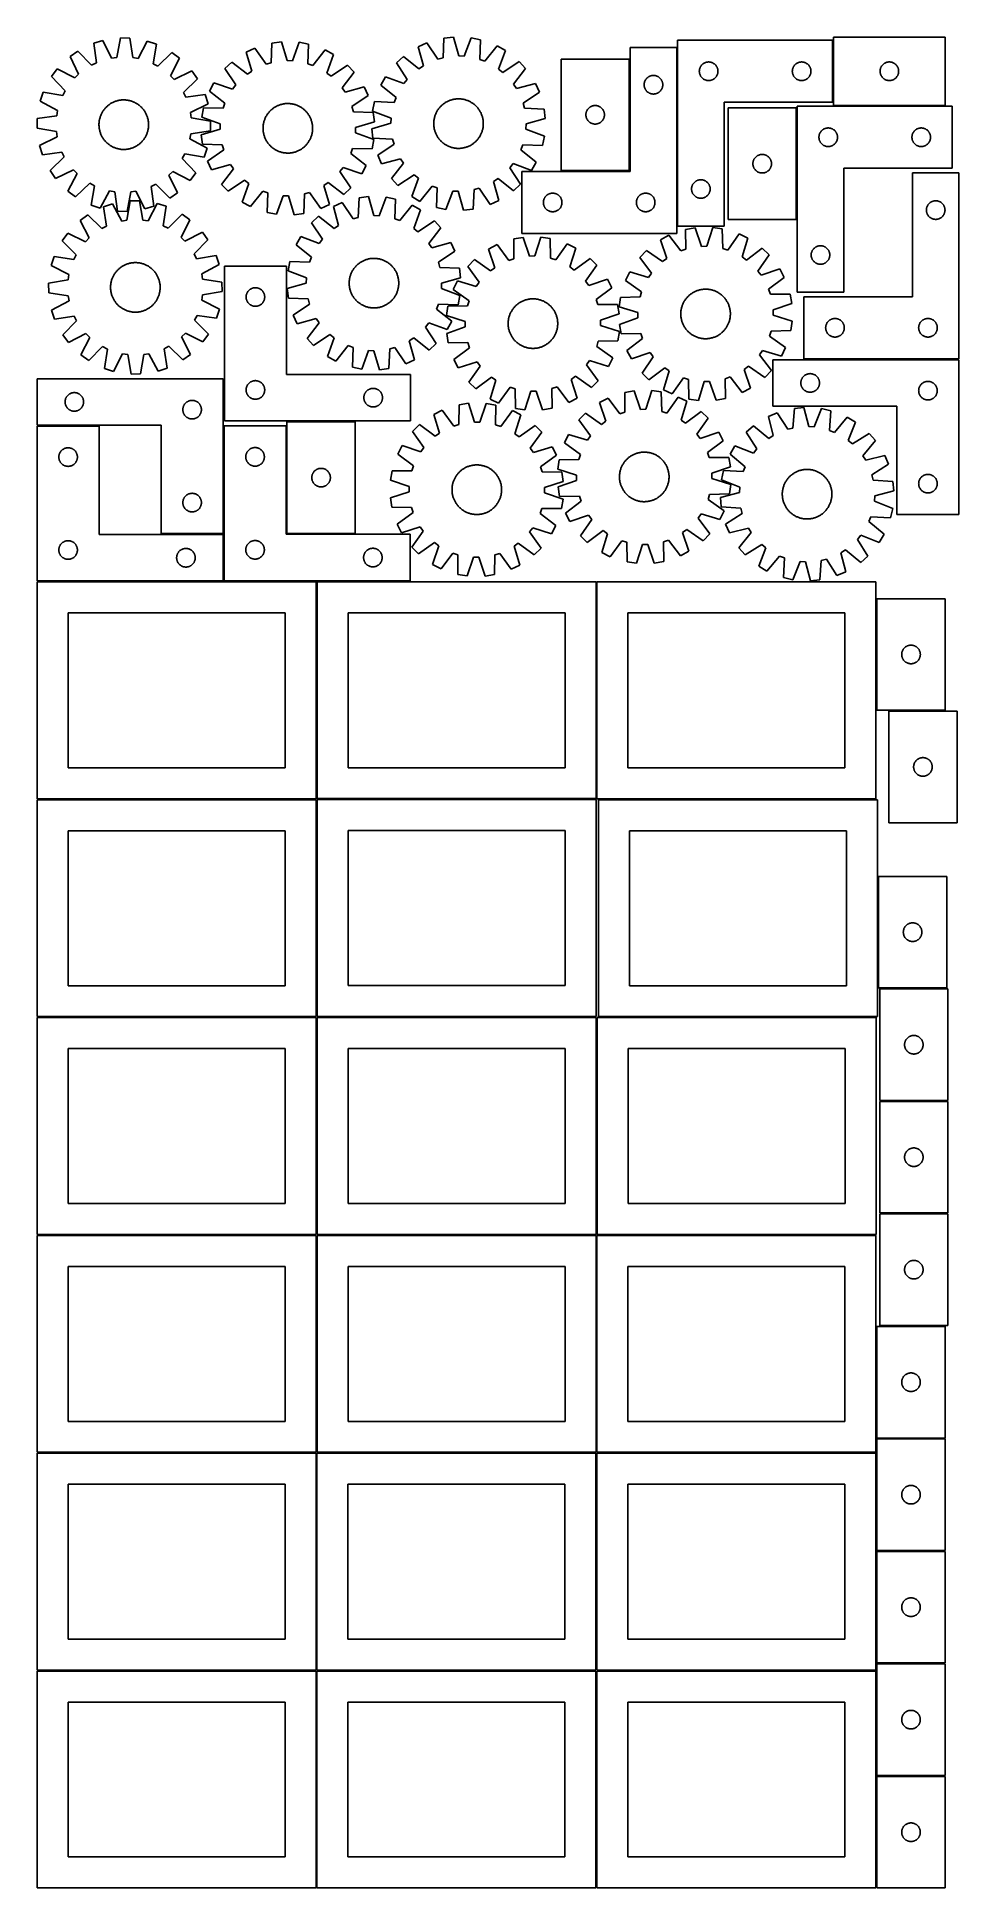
# Model space of a CAD drawing. Header units: millimetres. Extents: x 7 to 1493, y 7 to 2993.
import ezdxf

# ---------------------------------------------------------------- set-up
doc = ezdxf.new("R2010")
doc.units = ezdxf.units.MM
doc.layers.add('COMMON', color=5, linetype='CONTINUOUS', true_color=0x0000ff)
doc.layers.add('CUT', color=7, linetype='CONTINUOUS', true_color=0x000000)

msp = doc.modelspace()

# ---------------------------------------------------------------- linework, layer by layer
at = {"layer": 'COMMON'}
for p, q in [((1290.458344, 2988.235137), (1290.458344, 2888.235137)), ((962.458343, 2777.972688), (962.458343, 2957.972688)), ((1038.958344, 2688.235137), (1038.958344, 2976.472687)), ((1231.860159, 2699.053742), (1231.860159, 2879.053742)), ((1291.208345, 2882.485136), (1471.208345, 2882.485136)), ((851.708342, 2777.222687), (961.708342, 2777.222687)), ((1243.472107, 2473.501495), (1493.472107, 2473.501495)), ((6.658905, 2366.398696), (106.658905, 2366.398696)), ((307.408905, 2365.956313), (307.408905, 2192.148697)), ((408.908906, 2365.956313), (408.908906, 2192.456314)), ((519.658907, 2373.206315), (409.658907, 2373.206315)), ((206.658905, 2191.398696), (306.658905, 2191.398696)), ((307.408905, 2190.648696), (307.408905, 2115.956313)), ((409.658907, 2191.706313), (519.658907, 2191.706313)), ((306.658905, 2114.898696), (6.658905, 2114.898696)), ((457.351183, 1764.393001), (457.351183, 2114.148695)), ((908.851184, 1764.393001), (908.851184, 2114.320979)), ((1471.185647, 1906.37527), (1380.363544, 1906.37527)), ((457.566638, 1412.893), (457.566638, 1762.599135)), ((908.101183, 1763.643001), (458.316638, 1763.643001)), ((1362.965166, 1638.973903), (1362.965166, 1458.973903)), ((456.795294, 1411.849135), (6.816637, 1411.849135)), ((457.545295, 1061.099134), (457.545295, 1411.074294)), ((909.045296, 1061.099134), (909.045296, 1411.074294)), ((1359.795296, 1411.849135), (912.215166, 1411.849135)), ((1365.687823, 1276.561432), (1475.687823, 1276.561432)), ((1365.687823, 1095.061431), (1475.687823, 1095.061431)), ((457.324235, 709.549513), (457.324235, 1059.549513)), ((908.824235, 1059.549513), (908.824235, 709.549513)), ((1360.324236, 912.668911), (1360.324236, 732.668911)), ((1360.324236, 731.16891), (1360.324236, 709.549513)), ((1471.074237, 731.918911), (1361.074237, 731.918911)), ((456.549607, 708.799513), (6.574234, 708.799513)), ((457.299608, 358.049512), (457.299608, 708.049512)), ((908.049608, 708.799513), (458.074235, 708.799513)), ((908.799609, 358.049512), (908.799609, 708.049512)), ((909.574236, 708.799512), (1359.549609, 708.799512)), ((1361.074237, 550.418909), (1471.074237, 550.418909)), ((1471.074237, 368.918909), (1361.074237, 368.918909)), ((456.549607, 357.299512), (6.549607, 357.299512)), ((457.299608, 6.549511), (457.299608, 356.549511)), ((908.049608, 357.299512), (458.049608, 357.299512)), ((908.799609, 6.549511), (908.799609, 356.549511)), ((1359.549609, 357.299512), (909.549609, 357.299512))]:
    msp.add_line(p, q, dxfattribs=at)
at = {"layer": 'CUT'}
for p, q in [((112.618362, 2987.885599), (97.913635, 2983.357733)), ((126.757164, 2959.44146), (112.618362, 2987.885599)), ((140.871471, 2991.913956), (135.245659, 2960.651758)), ((156.255684, 2991.676202), (140.871471, 2991.913956)), ((160.912762, 2960.255088), (156.255684, 2991.676202)), ((662.886897, 2991.746768), (661.318568, 2960.021145)), ((678.174467, 2993.484796), (662.886897, 2991.746768)), ((686.824431, 2962.920881), (678.174467, 2993.484796)), ((706.685848, 2992.233008), (695.390523, 2962.544788)), ((721.762272, 2989.161852), (706.685848, 2992.233008)), ((720.544107, 2957.420856), (721.762272, 2989.161852)), ((1039.708344, 2988.235137), (1039.708344, 2688.235137)), ((1289.708344, 2988.235137), (1039.708344, 2988.235137)), ((1289.708344, 2888.235137), (1289.708344, 2988.235137)), ((1471.208345, 2993.235137), (1291.208345, 2993.235137)), ((1291.208345, 2993.235137), (1291.208345, 2883.235137)), ((1471.208345, 2883.235137), (1471.208345, 2993.235137)), ((72.288163, 2970.795847), (59.702325, 2961.94558)), ((59.702325, 2961.94558), (73.526406, 2933.347162)), ((94.524685, 2948.112993), (72.288163, 2970.795847)), ((97.913635, 2983.357733), (102.223721, 2951.887145)), ((135.245659, 2960.651758), (126.757164, 2959.44146)), ((169.359803, 2958.783061), (160.912762, 2960.255088)), ((184.370818, 2986.776706), (169.359803, 2958.783061)), ((198.928604, 2981.796605), (184.370818, 2986.776706)), ((193.64809, 2950.474234), (198.928604, 2981.796605)), ((224.153659, 2968.448854), (201.226823, 2946.463974)), ((221.758788, 2931.056316), (236.46, 2959.213893)), ((236.46, 2959.213893), (224.153659, 2968.448854)), ((357.932759, 2975.737694), (344.037669, 2969.130348)), ((344.037669, 2969.130348), (352.854779, 2938.614233)), ((376.037421, 2949.637962), (357.932759, 2975.737694)), ((385.30599, 2983.810616), (384.261562, 2952.063429)), ((400.562788, 2985.800756), (385.30599, 2983.810616)), ((409.716084, 2955.383788), (400.562788, 2985.800756)), ((429.090947, 2985.019768), (418.287217, 2955.149145)), ((444.216012, 2982.197894), (429.090947, 2985.019768)), ((443.521954, 2950.441115), (444.216012, 2982.197894)), ((471.106565, 2972.639444), (451.601076, 2947.56933)), ((484.619349, 2965.28178), (471.106565, 2972.639444)), ((474.145876, 2935.293764), (484.619349, 2965.28178)), ((597.579901, 2962.003854), (586.233584, 2951.611951)), ((622.542887, 2942.361449), (597.579901, 2962.003854)), ((635.384138, 2984.126788), (621.381876, 2977.749705)), ((621.381876, 2977.749705), (629.694063, 2947.092206)), ((653.055512, 2957.731763), (635.384138, 2984.126788)), ((661.318568, 2960.021145), (653.055512, 2957.731763)), ((695.390523, 2962.544788), (686.824431, 2962.920881)), ((728.574725, 2954.416102), (720.544107, 2957.420856)), ((748.491383, 2979.160829), (728.574725, 2954.416102)), ((761.880874, 2971.581115), (748.491383, 2979.160829)), ((750.913824, 2941.770068), (761.880874, 2971.581115)), ((961.708342, 2957.972688), (851.708342, 2957.972688)), ((851.708342, 2957.972688), (851.708342, 2777.972688)), ((961.708342, 2777.972688), (961.708342, 2957.972688)), ((1038.208343, 2976.472687), (963.208343, 2976.472687)), ((963.208343, 2976.472687), (963.208343, 2776.472687)), ((1038.208343, 2676.472687), (1038.208343, 2976.472687)), ((39.212888, 2942.07981), (29.977927, 2929.773468)), ((29.977927, 2929.773468), (51.962807, 2906.846632)), ((67.370465, 2927.378598), (39.212888, 2942.07981)), ((73.526406, 2933.347162), (67.370465, 2927.378598)), ((102.223721, 2951.887145), (94.524685, 2948.112993)), ((201.226823, 2946.463974), (193.64809, 2950.474234)), ((227.727352, 2924.900375), (221.758788, 2931.056316)), ((256.32577, 2938.724457), (227.727352, 2924.900375)), ((265.176037, 2926.138618), (256.32577, 2938.724457)), ((320.49885, 2952.993749), (309.325616, 2942.415971)), ((309.325616, 2942.415971), (327.141185, 2916.118058)), ((345.782667, 2933.766078), (320.49885, 2952.993749)), ((352.854779, 2938.614233), (345.782667, 2933.766078)), ((384.261562, 2952.063429), (376.037421, 2949.637962)), ((418.287217, 2955.149145), (409.716084, 2955.383788)), ((451.601076, 2947.56933), (443.521954, 2950.441115)), ((480.942148, 2930.065948), (474.145876, 2935.293764)), ((507.240062, 2947.881517), (480.942148, 2930.065948)), ((498.590168, 2911.424465), (517.81784, 2936.708282)), ((517.81784, 2936.708282), (507.240062, 2947.881517)), ((568.462297, 2929.281542), (560.882583, 2915.892051)), ((598.273344, 2918.314492), (568.462297, 2929.281542)), ((586.233584, 2951.611951), (603.612632, 2925.023543)), ((629.694063, 2947.092206), (622.542887, 2942.361449)), ((757.622876, 2936.43078), (750.913824, 2941.770068)), ((784.211283, 2953.809828), (757.622876, 2936.43078)), ((774.960781, 2917.500525), (794.603186, 2942.463511)), ((794.603186, 2942.463511), (784.211283, 2953.809828)), ((990.239181, 2927.21497), (990.806061, 2927.739666)), ((990.806061, 2927.739666), (991.399201, 2928.234484)), ((991.399201, 2928.234484), (992.017027, 2928.698112)), ((992.017027, 2928.698112), (992.6579, 2929.129321)), ((992.6579, 2929.129321), (993.320122, 2929.526966)), ((993.320122, 2929.526966), (994.001936, 2929.889993)), ((994.001936, 2929.889993), (994.701535, 2930.217441)), ((994.701535, 2930.217441), (995.417062, 2930.508439)), ((995.417062, 2930.508439), (996.146621, 2930.762218)), ((996.146621, 2930.762218), (996.888276, 2930.978103)), ((996.888276, 2930.978103), (997.640062, 2931.155522)), ((997.640062, 2931.155522), (998.399984, 2931.294006)), ((998.399984, 2931.294006), (999.166028, 2931.393185)), ((999.166028, 2931.393185), (999.936162, 2931.452799)), ((999.936162, 2931.452799), (1000.708343, 2931.472687)), ((1000.708343, 2931.472687), (1001.480524, 2931.452799)), ((1001.480524, 2931.452799), (1002.250658, 2931.393185)), ((1002.250658, 2931.393185), (1003.016702, 2931.294006)), ((1003.016702, 2931.294006), (1003.776624, 2931.155522)), ((1003.776624, 2931.155522), (1004.52841, 2930.978103)), ((1004.52841, 2930.978103), (1005.270066, 2930.762218)), ((1005.270066, 2930.762218), (1005.999624, 2930.508439)), ((1005.999624, 2930.508439), (1006.715152, 2930.217441)), ((1006.715152, 2930.217441), (1007.41475, 2929.889993)), ((1007.41475, 2929.889993), (1008.096564, 2929.526966)), ((1008.096564, 2929.526966), (1008.758786, 2929.129321)), ((1008.758786, 2929.129321), (1009.39966, 2928.698112)), ((1009.39966, 2928.698112), (1010.017485, 2928.234484)), ((1010.017485, 2928.234484), (1010.610625, 2927.739666)), ((1010.610625, 2927.739666), (1011.177505, 2927.21497)), ((1074.713317, 2938.621356), (1074.753081, 2939.392769)), ((1074.713317, 2937.848919), (1074.713317, 2938.621356)), ((1074.753081, 2937.077505), (1074.713317, 2937.848919)), ((1074.753081, 2939.392769), (1074.832504, 2940.161113)), ((1074.832504, 2936.309162), (1074.753081, 2937.077505)), ((1074.832504, 2940.161113), (1074.951375, 2940.924349)), ((1074.951375, 2935.545926), (1074.832504, 2936.309162)), ((1074.951375, 2940.924349), (1075.109378, 2941.680453)), ((1075.109378, 2934.789821), (1074.951375, 2935.545926)), ((1075.109378, 2941.680453), (1075.306096, 2942.427422)), ((1075.306096, 2934.042853), (1075.109378, 2934.789821)), ((1075.306096, 2942.427422), (1075.541006, 2943.163273)), ((1075.541006, 2933.307002), (1075.306096, 2934.042853)), ((1075.541006, 2943.163273), (1075.813485, 2943.886056)), ((1075.813485, 2932.584219), (1075.541006, 2933.307002)), ((1075.813485, 2943.886056), (1076.12281, 2944.593853)), ((1076.12281, 2931.876421), (1075.813485, 2932.584219)), ((1076.12281, 2944.593853), (1076.468162, 2945.284788)), ((1076.468162, 2931.185486), (1076.12281, 2931.876421)), ((1076.468162, 2945.284788), (1076.848625, 2945.957029)), ((1076.848625, 2930.513245), (1076.468162, 2931.185486)), ((1076.848625, 2945.957029), (1077.263189, 2946.608793)), ((1077.263189, 2929.861481), (1076.848625, 2930.513245)), ((1077.263189, 2946.608793), (1077.710755, 2947.238351)), ((1077.710755, 2929.231923), (1077.263189, 2929.861481)), ((1077.710755, 2947.238351), (1078.190137, 2947.844035)), ((1078.190137, 2928.62624), (1077.710755, 2929.231923)), ((1078.190137, 2947.844035), (1078.700064, 2948.424237)), ((1078.700064, 2928.046037), (1078.190137, 2928.62624)), ((1078.700064, 2948.424237), (1079.239182, 2948.97742)), ((1079.239182, 2927.492854), (1078.700064, 2928.046037)), ((1079.239182, 2948.97742), (1079.806062, 2949.502116)), ((1079.806062, 2926.968158), (1079.239182, 2927.492854)), ((1079.806062, 2949.502116), (1080.399202, 2949.996934)), ((1080.399202, 2949.996934), (1081.017028, 2950.460562)), ((1081.017028, 2950.460562), (1081.657901, 2950.891771)), ((1081.657901, 2950.891771), (1082.320123, 2951.289416)), ((1082.320123, 2951.289416), (1083.001937, 2951.652444)), ((1083.001937, 2951.652444), (1083.701536, 2951.979891)), ((1083.701536, 2951.979891), (1084.417063, 2952.27089)), ((1084.417063, 2952.27089), (1085.146622, 2952.524668)), ((1085.146622, 2952.524668), (1085.888277, 2952.740553)), ((1085.888277, 2952.740553), (1086.640063, 2952.917973)), ((1086.640063, 2952.917973), (1087.399985, 2953.056456)), ((1087.399985, 2953.056456), (1088.166029, 2953.155635)), ((1088.166029, 2953.155635), (1088.936163, 2953.215249)), ((1088.936163, 2953.215249), (1089.708344, 2953.235137)), ((1089.708344, 2953.235137), (1090.480525, 2953.215249)), ((1090.480525, 2953.215249), (1091.250659, 2953.155635)), ((1091.250659, 2953.155635), (1092.016703, 2953.056456)), ((1092.016703, 2953.056456), (1092.776625, 2952.917973)), ((1092.776625, 2952.917973), (1093.528411, 2952.740553)), ((1093.528411, 2952.740553), (1094.270067, 2952.524668)), ((1094.270067, 2952.524668), (1094.999625, 2952.27089)), ((1094.999625, 2952.27089), (1095.715153, 2951.979891)), ((1095.715153, 2951.979891), (1096.414751, 2951.652444)), ((1096.414751, 2951.652444), (1097.096565, 2951.289416)), ((1097.096565, 2951.289416), (1097.758787, 2950.891771)), ((1097.758787, 2950.891771), (1098.399661, 2950.460562)), ((1098.399661, 2950.460562), (1099.017486, 2949.996934)), ((1099.017486, 2949.996934), (1099.610626, 2949.502116)), ((1099.610626, 2949.502116), (1100.177506, 2948.97742)), ((1100.177506, 2927.492854), (1099.610626, 2926.968158)), ((1100.177506, 2948.97742), (1100.716625, 2948.424237)), ((1100.716625, 2928.046037), (1100.177506, 2927.492854)), ((1100.716625, 2948.424237), (1101.226551, 2947.844035)), ((1101.226551, 2928.62624), (1100.716625, 2928.046037)), ((1101.226551, 2947.844035), (1101.705933, 2947.238351)), ((1101.705933, 2929.231923), (1101.226551, 2928.62624)), ((1101.705933, 2947.238351), (1102.153499, 2946.608793)), ((1102.153499, 2929.861481), (1101.705933, 2929.231923)), ((1102.153499, 2946.608793), (1102.568064, 2945.957029)), ((1102.568064, 2930.513245), (1102.153499, 2929.861481)), ((1102.568064, 2945.957029), (1102.948526, 2945.284788)), ((1102.948526, 2931.185486), (1102.568064, 2930.513245)), ((1102.948526, 2945.284788), (1103.293878, 2944.593853)), ((1103.293878, 2931.876421), (1102.948526, 2931.185486)), ((1103.293878, 2944.593853), (1103.603204, 2943.886056)), ((1103.603204, 2932.584219), (1103.293878, 2931.876421)), ((1103.603204, 2943.886056), (1103.875683, 2943.163273)), ((1103.875683, 2933.307002), (1103.603204, 2932.584219)), ((1103.875683, 2943.163273), (1104.110592, 2942.427422)), ((1104.110592, 2934.042853), (1103.875683, 2933.307002)), ((1104.110592, 2942.427422), (1104.30731, 2941.680453)), ((1104.30731, 2934.789821), (1104.110592, 2934.042853)), ((1104.30731, 2941.680453), (1104.465313, 2940.924349)), ((1104.465313, 2935.545926), (1104.30731, 2934.789821)), ((1104.465313, 2940.924349), (1104.584184, 2940.161113)), ((1104.584184, 2936.309162), (1104.465313, 2935.545926)), ((1104.584184, 2940.161113), (1104.663607, 2939.392769)), ((1104.663607, 2937.077505), (1104.584184, 2936.309162)), ((1104.663607, 2939.392769), (1104.703371, 2938.621356)), ((1104.703371, 2937.848919), (1104.663607, 2937.077505)), ((1104.703371, 2938.621356), (1104.703371, 2937.848919)), ((1224.713317, 2938.621356), (1224.753081, 2939.392769)), ((1224.713317, 2937.848919), (1224.713317, 2938.621356)), ((1224.753081, 2937.077505), (1224.713317, 2937.848919)), ((1224.753081, 2939.392769), (1224.832504, 2940.161113)), ((1224.832504, 2936.309162), (1224.753081, 2937.077505)), ((1224.832504, 2940.161113), (1224.951375, 2940.924349)), ((1224.951375, 2935.545926), (1224.832504, 2936.309162)), ((1224.951375, 2940.924349), (1225.109378, 2941.680453)), ((1225.109378, 2934.789821), (1224.951375, 2935.545926)), ((1225.109378, 2941.680453), (1225.306096, 2942.427422)), ((1225.306096, 2934.042853), (1225.109378, 2934.789821)), ((1225.306096, 2942.427422), (1225.541006, 2943.163273)), ((1225.541006, 2933.307002), (1225.306096, 2934.042853)), ((1225.541006, 2943.163273), (1225.813485, 2943.886056)), ((1225.813485, 2932.584219), (1225.541006, 2933.307002)), ((1225.813485, 2943.886056), (1226.12281, 2944.593853)), ((1226.12281, 2931.876421), (1225.813485, 2932.584219)), ((1226.12281, 2944.593853), (1226.468162, 2945.284788)), ((1226.468162, 2931.185486), (1226.12281, 2931.876421)), ((1226.468162, 2945.284788), (1226.848625, 2945.957029)), ((1226.848625, 2930.513245), (1226.468162, 2931.185486)), ((1226.848625, 2945.957029), (1227.263189, 2946.608793)), ((1227.263189, 2929.861481), (1226.848625, 2930.513245)), ((1227.263189, 2946.608793), (1227.710755, 2947.238351)), ((1227.710755, 2929.231923), (1227.263189, 2929.861481)), ((1227.710755, 2947.238351), (1228.190137, 2947.844035)), ((1228.190137, 2928.62624), (1227.710755, 2929.231923)), ((1228.190137, 2947.844035), (1228.700064, 2948.424237)), ((1228.700064, 2928.046037), (1228.190137, 2928.62624)), ((1228.700064, 2948.424237), (1229.239182, 2948.97742)), ((1229.239182, 2927.492854), (1228.700064, 2928.046037)), ((1229.239182, 2948.97742), (1229.806062, 2949.502116)), ((1229.806062, 2926.968158), (1229.239182, 2927.492854)), ((1229.806062, 2949.502116), (1230.399202, 2949.996934)), ((1230.399202, 2949.996934), (1231.017028, 2950.460562)), ((1231.017028, 2950.460562), (1231.657901, 2950.891771)), ((1231.657901, 2950.891771), (1232.320123, 2951.289416)), ((1232.320123, 2951.289416), (1233.001937, 2951.652444)), ((1233.001937, 2951.652444), (1233.701536, 2951.979891)), ((1233.701536, 2951.979891), (1234.417063, 2952.27089)), ((1234.417063, 2952.27089), (1235.146622, 2952.524668)), ((1235.146622, 2952.524668), (1235.888277, 2952.740553)), ((1235.888277, 2952.740553), (1236.640063, 2952.917973)), ((1236.640063, 2952.917973), (1237.399985, 2953.056456)), ((1237.399985, 2953.056456), (1238.166029, 2953.155635)), ((1238.166029, 2953.155635), (1238.936163, 2953.215249)), ((1238.936163, 2953.215249), (1239.708344, 2953.235137)), ((1239.708344, 2953.235137), (1240.480525, 2953.215249)), ((1240.480525, 2953.215249), (1241.250659, 2953.155635)), ((1241.250659, 2953.155635), (1242.016703, 2953.056456)), ((1242.016703, 2953.056456), (1242.776625, 2952.917973)), ((1242.776625, 2952.917973), (1243.528411, 2952.740553)), ((1243.528411, 2952.740553), (1244.270067, 2952.524668)), ((1244.270067, 2952.524668), (1244.999625, 2952.27089)), ((1244.999625, 2952.27089), (1245.715153, 2951.979891)), ((1245.715153, 2951.979891), (1246.414751, 2951.652444)), ((1246.414751, 2951.652444), (1247.096565, 2951.289416)), ((1247.096565, 2951.289416), (1247.758787, 2950.891771)), ((1247.758787, 2950.891771), (1248.399661, 2950.460562)), ((1248.399661, 2950.460562), (1249.017486, 2949.996934)), ((1249.017486, 2949.996934), (1249.610626, 2949.502116)), ((1249.610626, 2949.502116), (1250.177506, 2948.97742)), ((1250.177506, 2927.492854), (1249.610626, 2926.968158)), ((1250.177506, 2948.97742), (1250.716625, 2948.424237)), ((1250.716625, 2928.046037), (1250.177506, 2927.492854)), ((1250.716625, 2948.424237), (1251.226551, 2947.844035)), ((1251.226551, 2928.62624), (1250.716625, 2928.046037)), ((1251.226551, 2947.844035), (1251.705933, 2947.238351)), ((1251.705933, 2929.231923), (1251.226551, 2928.62624)), ((1251.705933, 2947.238351), (1252.153499, 2946.608793)), ((1252.153499, 2929.861481), (1251.705933, 2929.231923)), ((1252.153499, 2946.608793), (1252.568064, 2945.957029)), ((1252.568064, 2930.513245), (1252.153499, 2929.861481)), ((1252.568064, 2945.957029), (1252.948526, 2945.284788)), ((1252.948526, 2931.185486), (1252.568064, 2930.513245)), ((1252.948526, 2945.284788), (1253.293878, 2944.593853)), ((1253.293878, 2931.876421), (1252.948526, 2931.185486)), ((1253.293878, 2944.593853), (1253.603204, 2943.886056)), ((1253.603204, 2932.584219), (1253.293878, 2931.876421)), ((1253.603204, 2943.886056), (1253.875683, 2943.163273)), ((1253.875683, 2933.307002), (1253.603204, 2932.584219)), ((1253.875683, 2943.163273), (1254.110592, 2942.427422)), ((1254.110592, 2934.042853), (1253.875683, 2933.307002)), ((1254.110592, 2942.427422), (1254.30731, 2941.680453)), ((1254.30731, 2934.789821), (1254.110592, 2934.042853)), ((1254.30731, 2941.680453), (1254.465313, 2940.924349)), ((1254.465313, 2935.545926), (1254.30731, 2934.789821)), ((1254.465313, 2940.924349), (1254.584184, 2940.161113)), ((1254.584184, 2936.309162), (1254.465313, 2935.545926)), ((1254.584184, 2940.161113), (1254.663607, 2939.392769)), ((1254.663607, 2937.077505), (1254.584184, 2936.309162)), ((1254.663607, 2939.392769), (1254.703371, 2938.621356)), ((1254.703371, 2937.848919), (1254.663607, 2937.077505)), ((1254.703371, 2938.621356), (1254.703371, 2937.848919)), ((1366.208345, 2938.235137), (1366.228234, 2939.007319)), ((1366.228234, 2937.462956), (1366.208345, 2938.235137)), ((1366.228234, 2939.007319), (1366.287847, 2939.777452)), ((1366.287847, 2936.692822), (1366.228234, 2937.462956)), ((1366.287847, 2939.777452), (1366.387027, 2940.543496)), ((1366.387027, 2935.926779), (1366.287847, 2936.692822)), ((1366.387027, 2940.543496), (1366.52551, 2941.303418)), ((1366.52551, 2935.166856), (1366.387027, 2935.926779)), ((1366.52551, 2941.303418), (1366.702929, 2942.055204)), ((1366.702929, 2934.41507), (1366.52551, 2935.166856)), ((1366.702929, 2942.055204), (1366.918814, 2942.79686)), ((1366.918814, 2933.673415), (1366.702929, 2934.41507)), ((1366.918814, 2942.79686), (1367.172593, 2943.526419)), ((1367.172593, 2932.943856), (1366.918814, 2933.673415)), ((1367.172593, 2943.526419), (1367.463592, 2944.241946)), ((1367.463592, 2932.228329), (1367.172593, 2932.943856)), ((1367.463592, 2944.241946), (1367.791039, 2944.941544)), ((1367.791039, 2931.52873), (1367.463592, 2932.228329)), ((1367.791039, 2944.941544), (1368.154066, 2945.623358)), ((1368.154066, 2930.846916), (1367.791039, 2931.52873)), ((1368.154066, 2945.623358), (1368.551712, 2946.28558)), ((1368.551712, 2930.184694), (1368.154066, 2930.846916)), ((1368.551712, 2946.28558), (1368.98292, 2946.926454)), ((1368.98292, 2929.543821), (1368.551712, 2930.184694)), ((1368.98292, 2946.926454), (1369.446548, 2947.54428)), ((1369.446548, 2928.925995), (1368.98292, 2929.543821)), ((1369.446548, 2947.54428), (1369.941366, 2948.137419)), ((1369.941366, 2928.332855), (1369.446548, 2928.925995)), ((1369.941366, 2948.137419), (1370.466062, 2948.7043)), ((1370.466062, 2927.765975), (1369.941366, 2928.332855)), ((1370.466062, 2948.7043), (1371.019245, 2949.243418)), ((1371.019245, 2927.226857), (1370.466062, 2927.765975)), ((1371.019245, 2949.243418), (1371.599447, 2949.753344)), ((1371.599447, 2926.716931), (1371.019245, 2927.226857)), ((1371.599447, 2949.753344), (1372.205131, 2950.232726)), ((1372.205131, 2950.232726), (1372.834689, 2950.680292)), ((1372.834689, 2950.680292), (1373.486453, 2951.094857)), ((1373.486453, 2951.094857), (1374.158694, 2951.475319)), ((1374.158694, 2951.475319), (1374.849629, 2951.820671)), ((1374.849629, 2951.820671), (1375.557427, 2952.129997)), ((1375.557427, 2952.129997), (1376.280209, 2952.402476)), ((1376.280209, 2952.402476), (1377.016061, 2952.637385)), ((1377.016061, 2952.637385), (1377.763029, 2952.834103)), ((1377.763029, 2952.834103), (1378.519134, 2952.992107)), ((1378.519134, 2952.992107), (1379.28237, 2953.110977)), ((1379.28237, 2953.110977), (1380.050713, 2953.1904)), ((1380.050713, 2953.1904), (1380.822126, 2953.230164)), ((1380.822126, 2953.230164), (1381.594564, 2953.230164)), ((1381.594564, 2953.230164), (1382.365977, 2953.1904)), ((1382.365977, 2953.1904), (1383.13432, 2953.110977)), ((1383.13432, 2953.110977), (1383.897556, 2952.992107)), ((1383.897556, 2952.992107), (1384.653661, 2952.834103)), ((1384.653661, 2952.834103), (1385.40063, 2952.637385)), ((1385.40063, 2952.637385), (1386.136481, 2952.402476)), ((1386.136481, 2952.402476), (1386.859264, 2952.129997)), ((1386.859264, 2952.129997), (1387.567061, 2951.820671)), ((1387.567061, 2951.820671), (1388.257996, 2951.475319)), ((1388.257996, 2951.475319), (1388.930237, 2951.094857)), ((1388.930237, 2951.094857), (1389.582001, 2950.680292)), ((1389.582001, 2950.680292), (1390.211559, 2950.232726)), ((1390.211559, 2950.232726), (1390.817243, 2949.753344)), ((1390.817243, 2949.753344), (1391.397445, 2949.243418)), ((1391.397445, 2927.226857), (1390.817243, 2926.716931)), ((1391.397445, 2949.243418), (1391.950628, 2948.7043)), ((1391.950628, 2927.765975), (1391.397445, 2927.226857)), ((1391.950628, 2948.7043), (1392.475324, 2948.137419)), ((1392.475324, 2928.332855), (1391.950628, 2927.765975)), ((1392.475324, 2948.137419), (1392.970142, 2947.54428)), ((1392.970142, 2928.925995), (1392.475324, 2928.332855)), ((1392.970142, 2947.54428), (1393.43377, 2946.926454)), ((1393.43377, 2929.543821), (1392.970142, 2928.925995)), ((1393.43377, 2946.926454), (1393.864978, 2946.28558)), ((1393.864978, 2930.184694), (1393.43377, 2929.543821)), ((1393.864978, 2946.28558), (1394.262624, 2945.623358)), ((1394.262624, 2930.846916), (1393.864978, 2930.184694)), ((1394.262624, 2945.623358), (1394.625651, 2944.941544)), ((1394.625651, 2931.52873), (1394.262624, 2930.846916)), ((1394.625651, 2944.941544), (1394.953099, 2944.241946)), ((1394.953099, 2932.228329), (1394.625651, 2931.52873)), ((1394.953099, 2944.241946), (1395.244097, 2943.526419)), ((1395.244097, 2932.943856), (1394.953099, 2932.228329)), ((1395.244097, 2943.526419), (1395.497876, 2942.79686)), ((1395.497876, 2933.673415), (1395.244097, 2932.943856)), ((1395.497876, 2942.79686), (1395.713761, 2942.055204)), ((1395.713761, 2934.41507), (1395.497876, 2933.673415)), ((1395.713761, 2942.055204), (1395.89118, 2941.303418)), ((1395.89118, 2935.166856), (1395.713761, 2934.41507)), ((1395.89118, 2941.303418), (1396.029664, 2940.543496)), ((1396.029664, 2935.926779), (1395.89118, 2935.166856)), ((1396.029664, 2940.543496), (1396.128843, 2939.777452)), ((1396.128843, 2936.692822), (1396.029664, 2935.926779)), ((1396.128843, 2939.777452), (1396.188456, 2939.007319)), ((1396.188456, 2937.462956), (1396.128843, 2936.692822)), ((1396.188456, 2939.007319), (1396.208345, 2938.235137)), ((1396.208345, 2938.235137), (1396.188456, 2937.462956)), ((16.630176, 2904.548414), (11.650075, 2889.990628)), ((47.952547, 2899.2679), (16.630176, 2904.548414)), ((51.962807, 2906.846632), (47.952547, 2899.2679)), ((242.493184, 2903.902096), (265.176037, 2926.138618)), ((246.267335, 2896.20306), (242.493184, 2903.902096)), ((277.737923, 2900.513146), (246.267335, 2896.20306)), ((282.265789, 2885.808419), (277.737923, 2900.513146)), ((291.925352, 2919.795259), (284.567688, 2906.282475)), ((284.567688, 2906.282475), (309.637803, 2886.776986)), ((321.913369, 2909.321786), (291.925352, 2919.795259)), ((327.141185, 2916.118058), (321.913369, 2909.321786)), ((503.438323, 2904.352353), (498.590168, 2911.424465)), ((533.954439, 2913.169464), (503.438323, 2904.352353)), ((514.462053, 2881.169711), (540.561784, 2899.274373)), ((540.561784, 2899.274373), (533.954439, 2913.169464)), ((560.882583, 2915.892051), (585.62731, 2895.975393)), ((603.612632, 2925.023543), (598.273344, 2918.314492)), ((779.691538, 2910.34935), (774.960781, 2917.500525)), ((810.349038, 2918.661537), (779.691538, 2910.34935)), ((790.331096, 2886.987901), (816.72612, 2904.659274)), ((816.72612, 2904.659274), (810.349038, 2918.661537)), ((985.713316, 2916.858906), (985.75308, 2917.630319)), ((985.713316, 2916.086468), (985.713316, 2916.858906)), ((985.75308, 2915.315055), (985.713316, 2916.086468)), ((985.75308, 2917.630319), (985.832503, 2918.398663)), ((985.832503, 2914.546712), (985.75308, 2915.315055)), ((985.832503, 2918.398663), (985.951374, 2919.161899)), ((985.951374, 2913.783476), (985.832503, 2914.546712)), ((985.951374, 2919.161899), (986.109377, 2919.918003)), ((986.109377, 2913.027371), (985.951374, 2913.783476)), ((986.109377, 2919.918003), (986.306095, 2920.664972)), ((986.306095, 2912.280403), (986.109377, 2913.027371)), ((986.306095, 2920.664972), (986.541005, 2921.400823)), ((986.541005, 2911.544551), (986.306095, 2912.280403)), ((986.541005, 2921.400823), (986.813484, 2922.123606)), ((986.813484, 2910.821769), (986.541005, 2911.544551)), ((986.813484, 2922.123606), (987.122809, 2922.831403)), ((987.122809, 2910.113971), (986.813484, 2910.821769)), ((987.122809, 2922.831403), (987.468161, 2923.522338)), ((987.468161, 2909.423036), (987.122809, 2910.113971)), ((987.468161, 2923.522338), (987.848624, 2924.194579)), ((987.848624, 2908.750795), (987.468161, 2909.423036)), ((987.848624, 2924.194579), (988.263188, 2924.846343)), ((988.263188, 2908.099031), (987.848624, 2908.750795)), ((988.263188, 2924.846343), (988.710754, 2925.475901)), ((988.710754, 2907.469473), (988.263188, 2908.099031)), ((988.710754, 2925.475901), (989.190136, 2926.081585)), ((989.190136, 2906.863789), (988.710754, 2907.469473)), ((989.190136, 2926.081585), (989.700063, 2926.661787)), ((989.700063, 2906.283587), (989.190136, 2906.863789)), ((989.700063, 2926.661787), (990.239181, 2927.21497)), ((990.239181, 2905.730404), (989.700063, 2906.283587)), ((990.806061, 2905.205708), (990.239181, 2905.730404)), ((991.399201, 2904.71089), (990.806061, 2905.205708)), ((992.017027, 2904.247262), (991.399201, 2904.71089)), ((992.6579, 2903.816054), (992.017027, 2904.247262)), ((993.320122, 2903.418409), (992.6579, 2903.816054)), ((994.001936, 2903.055381), (993.320122, 2903.418409)), ((994.701535, 2902.727934), (994.001936, 2903.055381)), ((995.417062, 2902.436935), (994.701535, 2902.727934)), ((996.146621, 2902.183156), (995.417062, 2902.436935)), ((996.888276, 2901.967271), (996.146621, 2902.183156)), ((997.640062, 2901.789852), (996.888276, 2901.967271)), ((998.399984, 2901.651369), (997.640062, 2901.789852)), ((999.166028, 2901.552189), (998.399984, 2901.651369)), ((999.936162, 2901.492576), (999.166028, 2901.552189)), ((1000.708343, 2901.472687), (999.936162, 2901.492576)), ((1001.480524, 2901.492576), (1000.708343, 2901.472687)), ((1002.250658, 2901.552189), (1001.480524, 2901.492576)), ((1003.016702, 2901.651369), (1002.250658, 2901.552189)), ((1003.776624, 2901.789852), (1003.016702, 2901.651369)), ((1004.52841, 2901.967271), (1003.776624, 2901.789852)), ((1005.270066, 2902.183156), (1004.52841, 2901.967271)), ((1005.999624, 2902.436935), (1005.270066, 2902.183156)), ((1006.715152, 2902.727934), (1005.999624, 2902.436935)), ((1007.41475, 2903.055381), (1006.715152, 2902.727934)), ((1008.096564, 2903.418409), (1007.41475, 2903.055381)), ((1008.758786, 2903.816054), (1008.096564, 2903.418409)), ((1009.39966, 2904.247262), (1008.758786, 2903.816054)), ((1010.017485, 2904.71089), (1009.39966, 2904.247262)), ((1010.610625, 2905.205708), (1010.017485, 2904.71089)), ((1011.177505, 2905.730404), (1010.610625, 2905.205708)), ((1011.177505, 2927.21497), (1011.716624, 2926.661787)), ((1011.716624, 2906.283587), (1011.177505, 2905.730404)), ((1011.716624, 2926.661787), (1012.22655, 2926.081585)), ((1012.22655, 2906.863789), (1011.716624, 2906.283587)), ((1012.22655, 2926.081585), (1012.705932, 2925.475901)), ((1012.705932, 2907.469473), (1012.22655, 2906.863789)), ((1012.705932, 2925.475901), (1013.153498, 2924.846343)), ((1013.153498, 2908.099031), (1012.705932, 2907.469473)), ((1013.153498, 2924.846343), (1013.568063, 2924.194579)), ((1013.568063, 2908.750795), (1013.153498, 2908.099031)), ((1013.568063, 2924.194579), (1013.948525, 2923.522338)), ((1013.948525, 2909.423036), (1013.568063, 2908.750795)), ((1013.948525, 2923.522338), (1014.293877, 2922.831403)), ((1014.293877, 2910.113971), (1013.948525, 2909.423036)), ((1014.293877, 2922.831403), (1014.603203, 2922.123606)), ((1014.603203, 2910.821769), (1014.293877, 2910.113971)), ((1014.603203, 2922.123606), (1014.875682, 2921.400823)), ((1014.875682, 2911.544551), (1014.603203, 2910.821769)), ((1014.875682, 2921.400823), (1015.110591, 2920.664972)), ((1015.110591, 2912.280403), (1014.875682, 2911.544551)), ((1015.110591, 2920.664972), (1015.307309, 2919.918003)), ((1015.307309, 2913.027371), (1015.110591, 2912.280403)), ((1015.307309, 2919.918003), (1015.465312, 2919.161899)), ((1015.465312, 2913.783476), (1015.307309, 2913.027371)), ((1015.465312, 2919.161899), (1015.584183, 2918.398663)), ((1015.584183, 2914.546712), (1015.465312, 2913.783476)), ((1015.584183, 2918.398663), (1015.663606, 2917.630319)), ((1015.663606, 2915.315055), (1015.584183, 2914.546712)), ((1015.663606, 2917.630319), (1015.70337, 2916.858906)), ((1015.70337, 2916.086468), (1015.663606, 2915.315055)), ((1015.70337, 2916.858906), (1015.70337, 2916.086468)), ((1080.399202, 2926.47334), (1079.806062, 2926.968158)), ((1081.017028, 2926.009712), (1080.399202, 2926.47334)), ((1081.657901, 2925.578504), (1081.017028, 2926.009712)), ((1082.320123, 2925.180859), (1081.657901, 2925.578504)), ((1083.001937, 2924.817831), (1082.320123, 2925.180859)), ((1083.701536, 2924.490384), (1083.001937, 2924.817831)), ((1084.417063, 2924.199385), (1083.701536, 2924.490384)), ((1085.146622, 2923.945607), (1084.417063, 2924.199385)), ((1085.888277, 2923.729721), (1085.146622, 2923.945607)), ((1086.640063, 2923.552302), (1085.888277, 2923.729721)), ((1087.399985, 2923.413819), (1086.640063, 2923.552302)), ((1088.166029, 2923.314639), (1087.399985, 2923.413819)), ((1088.936163, 2923.255026), (1088.166029, 2923.314639)), ((1089.708344, 2923.235137), (1088.936163, 2923.255026)), ((1090.480525, 2923.255026), (1089.708344, 2923.235137)), ((1091.250659, 2923.314639), (1090.480525, 2923.255026)), ((1092.016703, 2923.413819), (1091.250659, 2923.314639)), ((1092.776625, 2923.552302), (1092.016703, 2923.413819)), ((1093.528411, 2923.729721), (1092.776625, 2923.552302)), ((1094.270067, 2923.945607), (1093.528411, 2923.729721)), ((1094.999625, 2924.199385), (1094.270067, 2923.945607)), ((1095.715153, 2924.490384), (1094.999625, 2924.199385)), ((1096.414751, 2924.817831), (1095.715153, 2924.490384)), ((1097.096565, 2925.180859), (1096.414751, 2924.817831)), ((1097.758787, 2925.578504), (1097.096565, 2925.180859)), ((1098.399661, 2926.009712), (1097.758787, 2925.578504)), ((1099.017486, 2926.47334), (1098.399661, 2926.009712)), ((1099.610626, 2926.968158), (1099.017486, 2926.47334)), ((1230.399202, 2926.47334), (1229.806062, 2926.968158)), ((1231.017028, 2926.009712), (1230.399202, 2926.47334)), ((1231.657901, 2925.578504), (1231.017028, 2926.009712)), ((1232.320123, 2925.180859), (1231.657901, 2925.578504)), ((1233.001937, 2924.817831), (1232.320123, 2925.180859)), ((1233.701536, 2924.490384), (1233.001937, 2924.817831)), ((1234.417063, 2924.199385), (1233.701536, 2924.490384)), ((1235.146622, 2923.945607), (1234.417063, 2924.199385)), ((1235.888277, 2923.729721), (1235.146622, 2923.945607)), ((1236.640063, 2923.552302), (1235.888277, 2923.729721)), ((1237.399985, 2923.413819), (1236.640063, 2923.552302)), ((1238.166029, 2923.314639), (1237.399985, 2923.413819)), ((1238.936163, 2923.255026), (1238.166029, 2923.314639)), ((1239.708344, 2923.235137), (1238.936163, 2923.255026)), ((1240.480525, 2923.255026), (1239.708344, 2923.235137)), ((1241.250659, 2923.314639), (1240.480525, 2923.255026)), ((1242.016703, 2923.413819), (1241.250659, 2923.314639)), ((1242.776625, 2923.552302), (1242.016703, 2923.413819)), ((1243.528411, 2923.729721), (1242.776625, 2923.552302)), ((1244.270067, 2923.945607), (1243.528411, 2923.729721)), ((1244.999625, 2924.199385), (1244.270067, 2923.945607)), ((1245.715153, 2924.490384), (1244.999625, 2924.199385)), ((1246.414751, 2924.817831), (1245.715153, 2924.490384)), ((1247.096565, 2925.180859), (1246.414751, 2924.817831)), ((1247.758787, 2925.578504), (1247.096565, 2925.180859)), ((1248.399661, 2926.009712), (1247.758787, 2925.578504)), ((1249.017486, 2926.47334), (1248.399661, 2926.009712)), ((1249.610626, 2926.968158), (1249.017486, 2926.47334)), ((1372.205131, 2926.237549), (1371.599447, 2926.716931)), ((1372.834689, 2925.789982), (1372.205131, 2926.237549)), ((1373.486453, 2925.375418), (1372.834689, 2925.789982)), ((1374.158694, 2924.994955), (1373.486453, 2925.375418)), ((1374.849629, 2924.649603), (1374.158694, 2924.994955)), ((1375.557427, 2924.340278), (1374.849629, 2924.649603)), ((1376.280209, 2924.067799), (1375.557427, 2924.340278)), ((1377.016061, 2923.832889), (1376.280209, 2924.067799)), ((1377.763029, 2923.636172), (1377.016061, 2923.832889)), ((1378.519134, 2923.478168), (1377.763029, 2923.636172)), ((1379.28237, 2923.359297), (1378.519134, 2923.478168)), ((1380.050713, 2923.279874), (1379.28237, 2923.359297)), ((1380.822126, 2923.24011), (1380.050713, 2923.279874)), ((1381.594564, 2923.24011), (1380.822126, 2923.24011)), ((1382.365977, 2923.279874), (1381.594564, 2923.24011)), ((1383.13432, 2923.359297), (1382.365977, 2923.279874)), ((1383.897556, 2923.478168), (1383.13432, 2923.359297)), ((1384.653661, 2923.636172), (1383.897556, 2923.478168)), ((1385.40063, 2923.832889), (1384.653661, 2923.636172)), ((1386.136481, 2924.067799), (1385.40063, 2923.832889)), ((1386.859264, 2924.340278), (1386.136481, 2924.067799)), ((1387.567061, 2924.649603), (1386.859264, 2924.340278)), ((1388.257996, 2924.994955), (1387.567061, 2924.649603)), ((1388.930237, 2925.375418), (1388.257996, 2924.994955)), ((1389.582001, 2925.789982), (1388.930237, 2925.375418)), ((1390.211559, 2926.237549), (1389.582001, 2925.789982)), ((1390.817243, 2926.716931), (1390.211559, 2926.237549)), ((11.650075, 2889.990628), (39.64372, 2874.979613)), ((39.64372, 2874.979613), (38.171693, 2866.532571)), ((109.325397, 2867.030472), (109.81508, 2868.187718)), ((109.81508, 2868.187718), (110.340871, 2869.329011)), ((110.340871, 2869.329011), (110.902251, 2870.453226)), ((110.902251, 2870.453226), (111.498667, 2871.559253)), ((111.498667, 2871.559253), (112.12953, 2872.646)), ((112.12953, 2872.646), (112.794217, 2873.712395)), ((112.794217, 2873.712395), (113.492072, 2874.757385)), ((113.492072, 2874.757385), (114.222407, 2875.77994)), ((114.222407, 2875.77994), (114.9845, 2876.779049)), ((114.9845, 2876.779049), (115.777601, 2877.753728)), ((115.777601, 2877.753728), (116.600925, 2878.703014)), ((116.600925, 2878.703014), (117.453661, 2879.62597)), ((117.453661, 2879.62597), (118.334967, 2880.521686)), ((118.334967, 2880.521686), (119.243973, 2881.389277)), ((119.243973, 2881.389277), (120.179783, 2882.227888)), ((120.179783, 2882.227888), (121.141472, 2883.03669)), ((121.141472, 2883.03669), (122.128091, 2883.814886)), ((122.128091, 2883.814886), (123.138668, 2884.561707)), ((123.138668, 2884.561707), (124.172204, 2885.276417)), ((124.172204, 2885.276417), (125.227679, 2885.95831)), ((125.227679, 2885.95831), (126.304053, 2886.606713)), ((126.304053, 2886.606713), (127.400262, 2887.220987)), ((127.400262, 2887.220987), (128.515225, 2887.800525)), ((128.515225, 2887.800525), (129.647842, 2888.344755)), ((129.647842, 2888.344755), (130.796994, 2888.85314)), ((130.796994, 2888.85314), (131.961549, 2889.325178)), ((131.961549, 2889.325178), (133.140355, 2889.760404)), ((133.140355, 2889.760404), (134.332251, 2890.158388)), ((134.332251, 2890.158388), (135.53606, 2890.518737)), ((135.53606, 2890.518737), (136.750593, 2890.841096)), ((136.750593, 2890.841096), (137.974653, 2891.125147)), ((137.974653, 2891.125147), (139.207031, 2891.370608)), ((139.207031, 2891.370608), (140.446511, 2891.577239)), ((140.446511, 2891.577239), (141.69187, 2891.744835)), ((141.69187, 2891.744835), (142.941878, 2891.87323)), ((142.941878, 2891.87323), (144.195303, 2891.962298)), ((144.195303, 2891.962298), (145.450907, 2892.011951)), ((145.450907, 2892.011951), (146.707451, 2892.02214)), ((146.707451, 2892.02214), (147.963695, 2891.992856)), ((147.963695, 2891.992856), (149.218399, 2891.924126)), ((149.218399, 2891.924126), (150.470326, 2891.816019)), ((150.470326, 2891.816019), (151.718239, 2891.668641)), ((151.718239, 2891.668641), (152.960907, 2891.482138)), ((152.960907, 2891.482138), (154.197103, 2891.256694)), ((154.197103, 2891.256694), (155.425608, 2890.992531)), ((155.425608, 2890.992531), (156.64521, 2890.68991)), ((156.64521, 2890.68991), (157.854704, 2890.34913)), ((157.854704, 2890.34913), (159.052897, 2889.970527)), ((159.052897, 2889.970527), (160.238606, 2889.554475)), ((160.238606, 2889.554475), (161.410662, 2889.101384)), ((161.410662, 2889.101384), (162.567908, 2888.611701)), ((162.567908, 2888.611701), (163.709202, 2888.08591)), ((163.709202, 2888.08591), (164.833416, 2887.52453)), ((164.833416, 2887.52453), (165.939443, 2886.928114)), ((165.939443, 2886.928114), (167.02619, 2886.297251)), ((167.02619, 2886.297251), (168.092585, 2885.632564)), ((168.092585, 2885.632564), (169.137575, 2884.934709)), ((169.137575, 2884.934709), (170.16013, 2884.204374)), ((170.16013, 2884.204374), (171.15924, 2883.442281)), ((171.15924, 2883.442281), (172.133918, 2882.64918)), ((172.133918, 2882.64918), (173.083204, 2881.825856)), ((173.083204, 2881.825856), (174.00616, 2880.97312)), ((174.00616, 2880.97312), (174.901876, 2880.091814)), ((174.901876, 2880.091814), (175.769467, 2879.182808)), ((175.769467, 2879.182808), (176.608078, 2878.246998)), ((176.608078, 2878.246998), (177.41688, 2877.285309)), ((177.41688, 2877.285309), (178.195076, 2876.29869)), ((178.195076, 2876.29869), (178.941897, 2875.288114)), ((178.941897, 2875.288114), (179.656607, 2874.254578)), ((179.656607, 2874.254578), (180.3385, 2873.199102)), ((180.3385, 2873.199102), (180.986904, 2872.122728)), ((180.986904, 2872.122728), (181.601177, 2871.026519)), ((181.601177, 2871.026519), (182.180715, 2869.911556)), ((182.180715, 2869.911556), (182.724945, 2868.778939)), ((182.724945, 2868.778939), (183.23333, 2867.629787)), ((183.23333, 2867.629787), (183.705368, 2866.465233)), ((253.82165, 2871.669617), (282.265789, 2885.808419)), ((255.031948, 2863.181122), (253.82165, 2871.669617)), ((275.009239, 2879.391921), (272.187364, 2864.266857)), ((306.766018, 2878.697863), (275.009239, 2879.391921)), ((309.637803, 2886.776986), (306.766018, 2878.697863)), ((376.989823, 2867.22116), (377.66717, 2868.279559)), ((377.66717, 2868.279559), (378.377427, 2869.31616)), ((378.377427, 2869.31616), (379.119895, 2870.32994)), ((379.119895, 2870.32994), (379.893839, 2871.319897)), ((379.893839, 2871.319897), (380.698497, 2872.285057)), ((380.698497, 2872.285057), (381.533075, 2873.224465)), ((381.533075, 2873.224465), (382.396748, 2874.137194)), ((382.396748, 2874.137194), (383.288665, 2875.022345)), ((383.288665, 2875.022345), (384.207944, 2875.879043)), ((384.207944, 2875.879043), (385.15368, 2876.706443)), ((385.15368, 2876.706443), (386.124938, 2877.503729)), ((386.124938, 2877.503729), (387.12076, 2878.270113)), ((387.12076, 2878.270113), (388.140164, 2879.00484)), ((388.140164, 2879.00484), (389.182143, 2879.707184)), ((389.182143, 2879.707184), (390.245669, 2880.376452)), ((390.245669, 2880.376452), (391.329692, 2881.011983)), ((391.329692, 2881.011983), (392.433143, 2881.613151)), ((392.433143, 2881.613151), (393.554932, 2882.179362)), ((393.554932, 2882.179362), (394.693954, 2882.710057)), ((394.693954, 2882.710057), (395.849082, 2883.204713)), ((395.849082, 2883.204713), (397.019179, 2883.662842)), ((397.019179, 2883.662842), (398.203088, 2884.08399)), ((398.203088, 2884.08399), (399.399641, 2884.467744)), ((399.399641, 2884.467744), (400.607658, 2884.813723)), ((400.607658, 2884.813723), (401.825946, 2885.121587)), ((401.825946, 2885.121587), (403.053304, 2885.391032)), ((403.053304, 2885.391032), (404.288519, 2885.621792)), ((404.288519, 2885.621792), (405.530373, 2885.813638)), ((405.530373, 2885.813638), (406.777641, 2885.966383)), ((406.777641, 2885.966383), (408.029091, 2886.079874)), ((408.029091, 2886.079874), (409.283488, 2886.154)), ((409.283488, 2886.154), (410.539594, 2886.188689)), ((410.539594, 2886.188689), (411.79617, 2886.183904)), ((411.79617, 2886.183904), (413.051976, 2886.139653)), ((413.051976, 2886.139653), (414.305773, 2886.055977)), ((414.305773, 2886.055977), (415.556322, 2885.93296)), ((415.556322, 2885.93296), (416.80239, 2885.770723)), ((416.80239, 2885.770723), (418.042748, 2885.569426)), ((418.042748, 2885.569426), (419.27617, 2885.329267)), ((419.27617, 2885.329267), (420.50144, 2885.050485)), ((420.50144, 2885.050485), (421.717349, 2884.733353)), ((421.717349, 2884.733353), (422.922697, 2884.378185)), ((422.922697, 2884.378185), (424.116293, 2883.985332)), ((424.116293, 2883.985332), (425.296961, 2883.555181)), ((425.296961, 2883.555181), (426.463535, 2883.088156)), ((426.463535, 2883.088156), (427.614864, 2882.584719)), ((427.614864, 2882.584719), (428.749811, 2882.045366)), ((428.749811, 2882.045366), (429.867257, 2881.470629)), ((429.867257, 2881.470629), (430.966098, 2880.861077)), ((430.966098, 2880.861077), (432.045251, 2880.217309)), ((432.045251, 2880.217309), (433.10365, 2879.539963)), ((433.10365, 2879.539963), (434.140251, 2878.829705)), ((434.140251, 2878.829705), (435.15403, 2878.087238)), ((435.15403, 2878.087238), (436.143988, 2877.313293)), ((436.143988, 2877.313293), (437.109147, 2876.508635)), ((437.109147, 2876.508635), (438.048555, 2875.674058)), ((438.048555, 2875.674058), (438.961285, 2874.810385)), ((438.961285, 2874.810385), (439.846435, 2873.918468)), ((439.846435, 2873.918468), (440.703134, 2872.999188)), ((440.703134, 2872.999188), (441.530534, 2872.053453)), ((441.530534, 2872.053453), (442.327819, 2871.082195)), ((442.327819, 2871.082195), (443.094204, 2870.086372)), ((443.094204, 2870.086372), (443.82893, 2869.066969)), ((443.82893, 2869.066969), (444.531274, 2868.02499)), ((444.531274, 2868.02499), (445.200542, 2866.961464)), ((516.887519, 2872.945571), (514.462053, 2881.169711)), ((548.634707, 2871.901143), (516.887519, 2872.945571)), ((550.88156, 2889.16294), (547.810405, 2874.086516)), ((547.810405, 2874.086516), (577.498624, 2862.79119)), ((550.624846, 2856.644345), (548.634707, 2871.901143)), ((582.622556, 2887.944775), (550.88156, 2889.16294)), ((585.62731, 2895.975393), (582.622556, 2887.944775)), ((648.74896, 2867.44479), (649.198542, 2868.618196)), ((649.198542, 2868.618196), (649.684759, 2869.776902)), ((649.684759, 2869.776902), (650.207133, 2870.919764)), ((650.207133, 2870.919764), (650.765147, 2872.045654)), ((650.765147, 2872.045654), (651.35825, 2873.15346)), ((651.35825, 2873.15346), (651.985858, 2874.24209)), ((651.985858, 2874.24209), (652.647351, 2875.310469)), ((652.647351, 2875.310469), (653.342076, 2876.357543)), ((653.342076, 2876.357543), (654.069347, 2877.382279)), ((654.069347, 2877.382279), (654.828448, 2878.383664)), ((654.828448, 2878.383664), (655.618628, 2879.360712)), ((655.618628, 2879.360712), (656.439108, 2880.312457)), ((656.439108, 2880.312457), (657.289079, 2881.237961)), ((657.289079, 2881.237961), (658.1677, 2882.13631)), ((658.1677, 2882.13631), (659.074106, 2883.006618)), ((659.074106, 2883.006618), (660.007402, 2883.848025)), ((660.007402, 2883.848025), (660.966666, 2884.659701)), ((660.966666, 2884.659701), (661.950953, 2885.440846)), ((661.950953, 2885.440846), (662.95929, 2886.190688)), ((662.95929, 2886.190688), (663.990682, 2886.908488)), ((663.990682, 2886.908488), (665.044113, 2887.593536)), ((665.044113, 2887.593536), (666.118541, 2888.245157)), ((666.118541, 2888.245157), (667.212907, 2888.862708)), ((667.212907, 2888.862708), (668.326131, 2889.44558)), ((668.326131, 2889.44558), (669.457114, 2889.993197)), ((669.457114, 2889.993197), (670.60474, 2890.505018)), ((670.60474, 2890.505018), (671.767877, 2890.980539)), ((671.767877, 2890.980539), (672.945376, 2891.419291)), ((672.945376, 2891.419291), (674.136075, 2891.82084)), ((674.136075, 2891.82084), (675.3388, 2892.18479)), ((675.3388, 2892.18479), (676.552364, 2892.510782)), ((676.552364, 2892.510782), (677.775568, 2892.798494)), ((677.775568, 2892.798494), (679.007206, 2893.047642)), ((679.007206, 2893.047642), (680.246062, 2893.257981)), ((680.246062, 2893.257981), (681.490914, 2893.429302)), ((681.490914, 2893.429302), (682.740533, 2893.561438)), ((682.740533, 2893.561438), (683.993685, 2893.654256)), ((683.993685, 2893.654256), (685.249135, 2893.707666)), ((685.249135, 2893.707666), (686.505643, 2893.721616)), ((686.505643, 2893.721616), (687.761969, 2893.69609)), ((687.761969, 2893.69609), (689.016873, 2893.631115)), ((689.016873, 2893.631115), (690.269118, 2893.526755)), ((690.269118, 2893.526755), (691.517466, 2893.383112)), ((691.517466, 2893.383112), (692.760686, 2893.200328)), ((692.760686, 2893.200328), (693.997552, 2892.978584)), ((693.997552, 2892.978584), (695.226842, 2892.718099)), ((695.226842, 2892.718099), (696.447344, 2892.419129)), ((696.447344, 2892.419129), (697.657852, 2892.08197)), ((697.657852, 2892.08197), (698.857173, 2891.706954)), ((698.857173, 2891.706954), (700.044122, 2891.294452)), ((700.044122, 2891.294452), (701.217529, 2890.84487)), ((701.217529, 2890.84487), (702.376235, 2890.358653)), ((702.376235, 2890.358653), (703.519096, 2889.83628)), ((703.519096, 2889.83628), (704.644986, 2889.278266)), ((704.644986, 2889.278266), (705.752792, 2888.685162)), ((705.752792, 2888.685162), (706.841422, 2888.057554)), ((706.841422, 2888.057554), (707.909801, 2887.396062)), ((707.909801, 2887.396062), (708.956875, 2886.701337)), ((708.956875, 2886.701337), (709.981611, 2885.974065)), ((709.981611, 2885.974065), (710.982997, 2885.214964)), ((710.982997, 2885.214964), (711.960044, 2884.424784)), ((711.960044, 2884.424784), (712.91179, 2883.604304)), ((712.91179, 2883.604304), (713.837293, 2882.754334)), ((713.837293, 2882.754334), (714.735642, 2881.875712)), ((714.735642, 2881.875712), (715.60595, 2880.969306)), ((715.60595, 2880.969306), (716.447357, 2880.036011)), ((716.447357, 2880.036011), (717.259033, 2879.076746)), ((717.259033, 2879.076746), (718.040178, 2878.09246)), ((718.040178, 2878.09246), (718.79002, 2877.084123)), ((718.79002, 2877.084123), (719.50782, 2876.05273)), ((719.50782, 2876.05273), (720.192868, 2874.9993)), ((720.192868, 2874.9993), (720.844489, 2873.924871)), ((720.844489, 2873.924871), (721.462041, 2872.830505)), ((721.462041, 2872.830505), (722.044912, 2871.717281)), ((722.044912, 2871.717281), (722.592529, 2870.586298)), ((722.592529, 2870.586298), (723.10435, 2869.438672)), ((723.10435, 2869.438672), (723.579872, 2868.275535)), ((723.579872, 2868.275535), (724.018623, 2867.098036)), ((792.620478, 2878.724844), (790.331096, 2886.987901)), ((824.3461, 2877.156515), (792.620478, 2878.724844)), ((826.084128, 2861.868945), (824.3461, 2877.156515)), ((891.713315, 2868.358907), (891.753079, 2869.13032)), ((891.713315, 2867.586469), (891.713315, 2868.358907)), ((891.753079, 2866.815056), (891.713315, 2867.586469)), ((891.753079, 2869.13032), (891.832502, 2869.898664)), ((891.832502, 2869.898664), (891.951373, 2870.6619)), ((891.951373, 2870.6619), (892.109376, 2871.418004)), ((892.109376, 2871.418004), (892.306094, 2872.164973)), ((892.306094, 2872.164973), (892.541004, 2872.900824)), ((892.541004, 2872.900824), (892.813483, 2873.623607)), ((892.813483, 2873.623607), (893.122808, 2874.331404)), ((893.122808, 2874.331404), (893.46816, 2875.022339)), ((893.46816, 2875.022339), (893.848623, 2875.69458)), ((893.848623, 2875.69458), (894.263187, 2876.346344)), ((894.263187, 2876.346344), (894.710753, 2876.975902)), ((894.710753, 2876.975902), (895.190135, 2877.581586)), ((895.190135, 2877.581586), (895.700062, 2878.161788)), ((895.700062, 2878.161788), (896.23918, 2878.714971)), ((896.23918, 2878.714971), (896.80606, 2879.239667)), ((896.80606, 2879.239667), (897.3992, 2879.734485)), ((897.3992, 2879.734485), (898.017026, 2880.198113)), ((898.017026, 2880.198113), (898.657899, 2880.629322)), ((898.657899, 2880.629322), (899.320121, 2881.026967)), ((899.320121, 2881.026967), (900.001935, 2881.389994)), ((900.001935, 2881.389994), (900.701534, 2881.717442)), ((900.701534, 2881.717442), (901.417061, 2882.00844)), ((901.417061, 2882.00844), (902.14662, 2882.262219)), ((902.14662, 2882.262219), (902.888275, 2882.478104)), ((902.888275, 2882.478104), (903.640061, 2882.655523)), ((903.640061, 2882.655523), (904.399983, 2882.794007)), ((904.399983, 2882.794007), (905.166027, 2882.893186)), ((905.166027, 2882.893186), (905.936161, 2882.9528)), ((905.936161, 2882.9528), (906.708342, 2882.972688)), ((906.708342, 2882.972688), (907.480523, 2882.9528)), ((907.480523, 2882.9528), (908.250657, 2882.893186)), ((908.250657, 2882.893186), (909.016701, 2882.794007)), ((909.016701, 2882.794007), (909.776623, 2882.655523)), ((909.776623, 2882.655523), (910.528409, 2882.478104)), ((910.528409, 2882.478104), (911.270065, 2882.262219)), ((911.270065, 2882.262219), (911.999623, 2882.00844)), ((911.999623, 2882.00844), (912.715151, 2881.717442)), ((912.715151, 2881.717442), (913.414749, 2881.389994)), ((913.414749, 2881.389994), (914.096563, 2881.026967)), ((914.096563, 2881.026967), (914.758785, 2880.629322)), ((914.758785, 2880.629322), (915.399659, 2880.198113)), ((915.399659, 2880.198113), (916.017484, 2879.734485)), ((916.017484, 2879.734485), (916.610624, 2879.239667)), ((916.610624, 2879.239667), (917.177504, 2878.714971)), ((917.177504, 2878.714971), (917.716623, 2878.161788)), ((917.716623, 2878.161788), (918.226549, 2877.581586)), ((918.226549, 2877.581586), (918.705931, 2876.975902)), ((918.705931, 2876.975902), (919.153497, 2876.346344)), ((919.153497, 2876.346344), (919.568062, 2875.69458)), ((919.568062, 2875.69458), (919.948524, 2875.022339)), ((919.948524, 2875.022339), (920.293876, 2874.331404)), ((920.293876, 2874.331404), (920.603202, 2873.623607)), ((920.603202, 2873.623607), (920.875681, 2872.900824)), ((920.875681, 2872.900824), (921.11059, 2872.164973)), ((921.11059, 2872.164973), (921.307308, 2871.418004)), ((921.307308, 2871.418004), (921.465311, 2870.6619)), ((921.465311, 2870.6619), (921.584182, 2869.898664)), ((921.584182, 2869.898664), (921.663605, 2869.13032)), ((921.663605, 2869.13032), (921.703369, 2868.358907)), ((921.703369, 2867.586469), (921.663605, 2866.815056)), ((921.703369, 2868.358907), (921.703369, 2867.586469)), ((1114.708344, 2688.235137), (1114.708344, 2888.235137)), ((1114.708344, 2888.235137), (1289.708344, 2888.235137)), ((1231.110158, 2879.053742), (1121.110158, 2879.053742)), ((1121.110158, 2879.053742), (1121.110158, 2699.053742)), ((1231.110158, 2699.053742), (1231.110158, 2879.053742)), ((1232.610159, 2881.735136), (1232.610159, 2581.735136)), ((1482.610159, 2881.735136), (1232.610159, 2881.735136)), ((1291.208345, 2883.235137), (1471.208345, 2883.235137)), ((1482.610159, 2781.735136), (1482.610159, 2881.735136)), ((6.75058, 2861.875494), (6.512825, 2846.49128)), ((6.512825, 2846.49128), (37.775023, 2840.865469)), ((38.171693, 2866.532571), (6.75058, 2861.875494)), ((37.775023, 2840.865469), (38.985321, 2832.376974)), ((106.404641, 2852.327261), (106.433925, 2853.583505)), ((106.41483, 2851.070717), (106.404641, 2852.327261)), ((106.464483, 2849.815113), (106.41483, 2851.070717)), ((106.433925, 2853.583505), (106.502655, 2854.838209)), ((106.553551, 2848.561688), (106.464483, 2849.815113)), ((106.502655, 2854.838209), (106.610763, 2856.090136)), ((106.681946, 2847.311679), (106.553551, 2848.561688)), ((106.610763, 2856.090136), (106.75814, 2857.338049)), ((106.849542, 2846.066321), (106.681946, 2847.311679)), ((106.75814, 2857.338049), (106.944643, 2858.580716)), ((107.056173, 2844.826841), (106.849542, 2846.066321)), ((106.944643, 2858.580716), (107.170088, 2859.816913)), ((107.301634, 2843.594463), (107.056173, 2844.826841)), ((107.170088, 2859.816913), (107.43425, 2861.045418)), ((107.585685, 2842.370403), (107.301634, 2843.594463)), ((107.43425, 2861.045418), (107.736871, 2862.265019)), ((107.908044, 2841.155869), (107.585685, 2842.370403)), ((107.736871, 2862.265019), (108.077651, 2863.474513)), ((108.268393, 2839.952061), (107.908044, 2841.155869)), ((108.077651, 2863.474513), (108.456254, 2864.672707)), ((108.666377, 2838.760165), (108.268393, 2839.952061)), ((108.456254, 2864.672707), (108.872306, 2865.858416)), ((109.101603, 2837.581358), (108.666377, 2838.760165)), ((108.872306, 2865.858416), (109.325397, 2867.030472)), ((183.934665, 2838.188175), (183.481574, 2837.016119)), ((183.705368, 2866.465233), (184.140594, 2865.286426)), ((184.350717, 2839.373884), (183.934665, 2838.188175)), ((184.140594, 2865.286426), (184.538578, 2864.09453)), ((184.72932, 2840.572077), (184.350717, 2839.373884)), ((184.538578, 2864.09453), (184.898928, 2862.890721)), ((185.0701, 2841.781571), (184.72932, 2840.572077)), ((184.898928, 2862.890721), (185.221287, 2861.676188)), ((185.372721, 2843.001173), (185.0701, 2841.781571)), ((185.221287, 2861.676188), (185.505337, 2860.452128)), ((185.636884, 2844.229678), (185.372721, 2843.001173)), ((185.505337, 2860.452128), (185.750799, 2859.21975)), ((185.862328, 2845.465874), (185.636884, 2844.229678)), ((185.750799, 2859.21975), (185.957429, 2857.98027)), ((186.048831, 2846.708542), (185.862328, 2845.465874)), ((185.957429, 2857.98027), (186.125025, 2856.734912)), ((186.196209, 2847.956455), (186.048831, 2846.708542)), ((186.125025, 2856.734912), (186.25342, 2855.484903)), ((186.304316, 2849.208382), (186.196209, 2847.956455)), ((186.25342, 2855.484903), (186.342488, 2854.231478)), ((186.373046, 2850.463086), (186.304316, 2849.208382)), ((186.342488, 2854.231478), (186.392141, 2852.975874)), ((186.402331, 2851.71933), (186.373046, 2850.463086)), ((186.392141, 2852.975874), (186.402331, 2851.71933)), ((254.635278, 2837.514019), (286.056392, 2842.171097)), ((286.294146, 2857.55531), (255.031948, 2863.181122)), ((301.823344, 2844.891994), (271.406377, 2835.738698)), ((272.187364, 2864.266857), (302.057988, 2853.463126)), ((286.056392, 2842.171097), (286.294146, 2857.55531)), ((302.057988, 2853.463126), (301.823344, 2844.891994)), ((371.018444, 2845.715504), (371.023228, 2846.97208)), ((371.053132, 2844.459397), (371.018444, 2845.715504)), ((371.023228, 2846.97208), (371.06748, 2848.227886)), ((371.127259, 2843.205), (371.053132, 2844.459397)), ((371.06748, 2848.227886), (371.151156, 2849.481682)), ((371.24075, 2841.95355), (371.127259, 2843.205)), ((371.151156, 2849.481682), (371.274173, 2850.732232)), ((371.393494, 2840.706283), (371.24075, 2841.95355)), ((371.274173, 2850.732232), (371.43641, 2851.9783)), ((371.585341, 2839.464429), (371.393494, 2840.706283)), ((371.43641, 2851.9783), (371.637707, 2853.218657)), ((371.816101, 2838.229213), (371.585341, 2839.464429)), ((371.637707, 2853.218657), (371.877865, 2854.45208)), ((372.085545, 2837.001856), (371.816101, 2838.229213)), ((371.877865, 2854.45208), (372.156648, 2855.67735)), ((372.156648, 2855.67735), (372.47378, 2856.893259)), ((372.47378, 2856.893259), (372.828947, 2858.098606)), ((372.828947, 2858.098606), (373.221801, 2859.292203)), ((373.221801, 2859.292203), (373.651952, 2860.472871)), ((373.651952, 2860.472871), (374.118977, 2861.639445)), ((374.118977, 2861.639445), (374.622414, 2862.790773)), ((374.622414, 2862.790773), (375.161767, 2863.925721)), ((375.161767, 2863.925721), (375.736503, 2865.043166)), ((375.736503, 2865.043166), (376.346056, 2866.142008)), ((376.346056, 2866.142008), (376.989823, 2867.22116)), ((445.200542, 2866.961464), (445.836073, 2865.877441)), ((445.836073, 2865.877441), (446.437241, 2864.77399)), ((446.437241, 2864.77399), (447.003452, 2863.6522)), ((447.003452, 2863.6522), (447.534148, 2862.513179)), ((447.534148, 2862.513179), (448.028804, 2861.35805)), ((448.028804, 2861.35805), (448.486932, 2860.187954)), ((448.486932, 2860.187954), (448.908081, 2859.004045)), ((448.908081, 2859.004045), (449.291834, 2857.807492)), ((449.291834, 2857.807492), (449.637814, 2856.599475)), ((449.637814, 2856.599475), (449.945678, 2855.381186)), ((450.153358, 2837.930963), (449.874575, 2836.705692)), ((449.945678, 2855.381186), (450.215122, 2854.153829)), ((450.393516, 2839.164385), (450.153358, 2837.930963)), ((450.215122, 2854.153829), (450.445882, 2852.918613)), ((450.594813, 2840.404742), (450.393516, 2839.164385)), ((450.445882, 2852.918613), (450.637729, 2851.676759)), ((450.75705, 2841.650811), (450.594813, 2840.404742)), ((450.637729, 2851.676759), (450.790473, 2850.429492)), ((450.880067, 2842.90136), (450.75705, 2841.650811)), ((450.790473, 2850.429492), (450.903964, 2849.178042)), ((450.963743, 2844.155156), (450.880067, 2842.90136)), ((450.903964, 2849.178042), (450.978091, 2847.923645)), ((451.007995, 2845.410962), (450.963743, 2844.155156)), ((450.978091, 2847.923645), (451.012779, 2846.667539)), ((451.012779, 2846.667539), (451.007995, 2845.410962)), ((519.973235, 2838.919916), (520.207879, 2847.491049)), ((549.843859, 2828.116185), (519.973235, 2838.919916)), ((520.207879, 2847.491049), (550.624846, 2856.644345)), ((577.122531, 2854.225099), (546.558616, 2845.575135)), ((546.558616, 2845.575135), (548.296645, 2830.287565)), ((577.498624, 2862.79119), (577.122531, 2854.225099)), ((646.321797, 2853.906311), (646.347322, 2855.162637)), ((646.335746, 2852.649803), (646.321797, 2853.906311)), ((646.389156, 2851.394353), (646.335746, 2852.649803)), ((646.347322, 2855.162637), (646.412297, 2856.417541)), ((646.481975, 2850.1412), (646.389156, 2851.394353)), ((646.412297, 2856.417541), (646.516658, 2857.669786)), ((646.61411, 2848.891582), (646.481975, 2850.1412)), ((646.516658, 2857.669786), (646.660301, 2858.918134)), ((646.785432, 2847.64673), (646.61411, 2848.891582)), ((646.660301, 2858.918134), (646.843084, 2860.161354)), ((646.99577, 2846.407874), (646.785432, 2847.64673)), ((646.843084, 2860.161354), (647.064828, 2861.39822)), ((647.244919, 2845.176236), (646.99577, 2846.407874)), ((647.064828, 2861.39822), (647.325313, 2862.62751)), ((647.532631, 2843.953032), (647.244919, 2845.176236)), ((647.325313, 2862.62751), (647.624283, 2863.848011)), ((647.858623, 2842.739468), (647.532631, 2843.953032)), ((647.624283, 2863.848011), (647.961442, 2865.05852)), ((648.222573, 2841.536743), (647.858623, 2842.739468)), ((647.961442, 2865.05852), (648.336458, 2866.257841)), ((648.624121, 2840.346044), (648.222573, 2841.536743)), ((648.336458, 2866.257841), (648.74896, 2867.44479)), ((649.062873, 2839.168545), (648.624121, 2840.346044)), ((649.538394, 2838.005408), (649.062873, 2839.168545)), ((650.050216, 2836.857782), (649.538394, 2838.005408)), ((722.957985, 2837.667178), (722.435612, 2836.524316)), ((723.444203, 2838.825884), (722.957985, 2837.667178)), ((723.893784, 2839.99929), (723.444203, 2838.825884)), ((724.306286, 2841.18624), (723.893784, 2839.99929)), ((724.018623, 2867.098036), (724.420172, 2865.907337)), ((724.681302, 2842.38556), (724.306286, 2841.18624)), ((724.420172, 2865.907337), (724.784122, 2864.704612)), ((725.018461, 2843.596069), (724.681302, 2842.38556)), ((724.784122, 2864.704612), (725.110114, 2863.491049)), ((725.317431, 2844.81657), (725.018461, 2843.596069)), ((725.110114, 2863.491049), (725.397826, 2862.267844)), ((725.577916, 2846.04586), (725.317431, 2844.81657)), ((725.397826, 2862.267844), (725.646974, 2861.036206)), ((725.79966, 2847.282726), (725.577916, 2846.04586)), ((725.646974, 2861.036206), (725.857313, 2859.79735)), ((725.982444, 2848.525946), (725.79966, 2847.282726)), ((725.857313, 2859.79735), (726.028634, 2858.552499)), ((726.126087, 2849.774295), (725.982444, 2848.525946)), ((726.028634, 2858.552499), (726.16077, 2857.30288)), ((726.230447, 2851.026539), (726.126087, 2849.774295)), ((726.16077, 2857.30288), (726.253588, 2856.049727)), ((726.295422, 2852.281443), (726.230447, 2851.026539)), ((726.253588, 2856.049727), (726.306999, 2854.794277)), ((726.320948, 2853.53777), (726.295422, 2852.281443)), ((726.306999, 2854.794277), (726.320948, 2853.53777)), ((795.14412, 2844.65289), (795.520214, 2853.218981)), ((824.83234, 2833.357564), (795.14412, 2844.65289)), ((795.520214, 2853.218981), (826.084128, 2861.868945)), ((891.832502, 2866.046713), (891.753079, 2866.815056)), ((891.951373, 2865.283477), (891.832502, 2866.046713)), ((892.109376, 2864.527372), (891.951373, 2865.283477)), ((892.306094, 2863.780404), (892.109376, 2864.527372)), ((892.541004, 2863.044552), (892.306094, 2863.780404)), ((892.813483, 2862.32177), (892.541004, 2863.044552)), ((893.122808, 2861.613972), (892.813483, 2862.32177)), ((893.46816, 2860.923037), (893.122808, 2861.613972)), ((893.848623, 2860.250796), (893.46816, 2860.923037)), ((894.263187, 2859.599032), (893.848623, 2860.250796)), ((894.710753, 2858.969474), (894.263187, 2859.599032)), ((895.190135, 2858.36379), (894.710753, 2858.969474)), ((895.700062, 2857.783588), (895.190135, 2858.36379)), ((896.23918, 2857.230405), (895.700062, 2857.783588)), ((896.80606, 2856.705709), (896.23918, 2857.230405)), ((897.3992, 2856.210891), (896.80606, 2856.705709)), ((898.017026, 2855.747263), (897.3992, 2856.210891)), ((898.657899, 2855.316055), (898.017026, 2855.747263)), ((899.320121, 2854.91841), (898.657899, 2855.316055)), ((900.001935, 2854.555382), (899.320121, 2854.91841)), ((900.701534, 2854.227935), (900.001935, 2854.555382)), ((901.417061, 2853.936936), (900.701534, 2854.227935)), ((902.14662, 2853.683157), (901.417061, 2853.936936)), ((902.888275, 2853.467272), (902.14662, 2853.683157)), ((903.640061, 2853.289853), (902.888275, 2853.467272)), ((904.399983, 2853.15137), (903.640061, 2853.289853)), ((905.166027, 2853.05219), (904.399983, 2853.15137)), ((905.936161, 2852.992577), (905.166027, 2853.05219)), ((906.708342, 2852.972688), (905.936161, 2852.992577)), ((907.480523, 2852.992577), (906.708342, 2852.972688)), ((908.250657, 2853.05219), (907.480523, 2852.992577)), ((909.016701, 2853.15137), (908.250657, 2853.05219)), ((909.776623, 2853.289853), (909.016701, 2853.15137)), ((910.528409, 2853.467272), (909.776623, 2853.289853)), ((911.270065, 2853.683157), (910.528409, 2853.467272)), ((911.999623, 2853.936936), (911.270065, 2853.683157)), ((912.715151, 2854.227935), (911.999623, 2853.936936)), ((913.414749, 2854.555382), (912.715151, 2854.227935)), ((914.096563, 2854.91841), (913.414749, 2854.555382)), ((914.758785, 2855.316055), (914.096563, 2854.91841)), ((915.399659, 2855.747263), (914.758785, 2855.316055)), ((916.017484, 2856.210891), (915.399659, 2855.747263)), ((916.610624, 2856.705709), (916.017484, 2856.210891)), ((917.177504, 2857.230405), (916.610624, 2856.705709)), ((917.716623, 2857.783588), (917.177504, 2857.230405)), ((918.226549, 2858.36379), (917.716623, 2857.783588)), ((918.705931, 2858.969474), (918.226549, 2858.36379)), ((919.153497, 2859.599032), (918.705931, 2858.969474)), ((919.568062, 2860.250796), (919.153497, 2859.599032)), ((919.948524, 2860.923037), (919.568062, 2860.250796)), ((920.293876, 2861.613972), (919.948524, 2860.923037)), ((920.603202, 2862.32177), (920.293876, 2861.613972)), ((920.875681, 2863.044552), (920.603202, 2862.32177)), ((921.11059, 2863.780404), (920.875681, 2863.044552)), ((921.307308, 2864.527372), (921.11059, 2863.780404)), ((921.465311, 2865.283477), (921.307308, 2864.527372)), ((921.584182, 2866.046713), (921.465311, 2865.283477)), ((921.663605, 2866.815056), (921.584182, 2866.046713)), ((1268.715299, 2837.386055), (1269.024625, 2838.093852)), ((1269.024625, 2838.093852), (1269.369977, 2838.784787)), ((1269.369977, 2838.784787), (1269.750439, 2839.457028)), ((1269.750439, 2839.457028), (1270.165004, 2840.108792)), ((1270.165004, 2840.108792), (1270.61257, 2840.73835)), ((1270.61257, 2840.73835), (1271.091952, 2841.344034)), ((1271.091952, 2841.344034), (1271.601878, 2841.924236)), ((1271.601878, 2841.924236), (1272.140996, 2842.477419)), ((1272.140996, 2842.477419), (1272.707877, 2843.002115)), ((1272.707877, 2843.002115), (1273.301017, 2843.496933)), ((1273.301017, 2843.496933), (1273.918842, 2843.960561)), ((1273.918842, 2843.960561), (1274.559716, 2844.39177)), ((1274.559716, 2844.39177), (1275.221938, 2844.789415)), ((1275.221938, 2844.789415), (1275.903752, 2845.152443)), ((1275.903752, 2845.152443), (1276.60335, 2845.47989)), ((1276.60335, 2845.47989), (1277.318877, 2845.770889)), ((1277.318877, 2845.770889), (1278.048436, 2846.024667)), ((1278.048436, 2846.024667), (1278.790092, 2846.240552)), ((1278.790092, 2846.240552), (1279.541878, 2846.417972)), ((1279.541878, 2846.417972), (1280.3018, 2846.556455)), ((1280.3018, 2846.556455), (1281.067844, 2846.655634)), ((1281.067844, 2846.655634), (1281.837977, 2846.715248)), ((1281.837977, 2846.715248), (1282.610159, 2846.735136)), ((1282.610159, 2846.735136), (1283.38234, 2846.715248)), ((1283.38234, 2846.715248), (1284.152474, 2846.655634)), ((1284.152474, 2846.655634), (1284.918517, 2846.556455)), ((1284.918517, 2846.556455), (1285.67844, 2846.417972)), ((1285.67844, 2846.417972), (1286.430226, 2846.240552)), ((1286.430226, 2846.240552), (1287.171881, 2846.024667)), ((1287.171881, 2846.024667), (1287.90144, 2845.770889)), ((1287.90144, 2845.770889), (1288.616967, 2845.47989)), ((1288.616967, 2845.47989), (1289.316566, 2845.152443)), ((1289.316566, 2845.152443), (1289.99838, 2844.789415)), ((1289.99838, 2844.789415), (1290.660602, 2844.39177)), ((1290.660602, 2844.39177), (1291.301475, 2843.960561)), ((1291.301475, 2843.960561), (1291.919301, 2843.496933)), ((1291.919301, 2843.496933), (1292.512441, 2843.002115)), ((1292.512441, 2843.002115), (1293.079321, 2842.477419)), ((1293.079321, 2842.477419), (1293.618439, 2841.924236)), ((1293.618439, 2841.924236), (1294.128365, 2841.344034)), ((1294.128365, 2841.344034), (1294.607747, 2840.73835)), ((1294.607747, 2840.73835), (1295.055314, 2840.108792)), ((1295.055314, 2840.108792), (1295.469878, 2839.457028)), ((1295.469878, 2839.457028), (1295.850341, 2838.784787)), ((1295.850341, 2838.784787), (1296.195693, 2838.093852)), ((1296.195693, 2838.093852), (1296.505018, 2837.386055)), ((1418.715299, 2837.386055), (1419.024625, 2838.093852)), ((1419.024625, 2838.093852), (1419.369977, 2838.784787)), ((1419.369977, 2838.784787), (1419.750439, 2839.457028)), ((1419.750439, 2839.457028), (1420.165004, 2840.108792)), ((1420.165004, 2840.108792), (1420.61257, 2840.73835)), ((1420.61257, 2840.73835), (1421.091952, 2841.344034)), ((1421.091952, 2841.344034), (1421.601878, 2841.924236)), ((1421.601878, 2841.924236), (1422.140996, 2842.477419)), ((1422.140996, 2842.477419), (1422.707877, 2843.002115)), ((1422.707877, 2843.002115), (1423.301017, 2843.496933)), ((1423.301017, 2843.496933), (1423.918842, 2843.960561)), ((1423.918842, 2843.960561), (1424.559716, 2844.39177)), ((1424.559716, 2844.39177), (1425.221938, 2844.789415)), ((1425.221938, 2844.789415), (1425.903752, 2845.152443)), ((1425.903752, 2845.152443), (1426.60335, 2845.47989)), ((1426.60335, 2845.47989), (1427.318877, 2845.770889)), ((1427.318877, 2845.770889), (1428.048436, 2846.024667)), ((1428.048436, 2846.024667), (1428.790092, 2846.240552)), ((1428.790092, 2846.240552), (1429.541878, 2846.417972)), ((1429.541878, 2846.417972), (1430.3018, 2846.556455)), ((1430.3018, 2846.556455), (1431.067844, 2846.655634)), ((1431.067844, 2846.655634), (1431.837977, 2846.715248)), ((1431.837977, 2846.715248), (1432.610159, 2846.735136)), ((1432.610159, 2846.735136), (1433.38234, 2846.715248)), ((1433.38234, 2846.715248), (1434.152474, 2846.655634)), ((1434.152474, 2846.655634), (1434.918517, 2846.556455)), ((1434.918517, 2846.556455), (1435.67844, 2846.417972)), ((1435.67844, 2846.417972), (1436.430226, 2846.240552)), ((1436.430226, 2846.240552), (1437.171881, 2846.024667)), ((1437.171881, 2846.024667), (1437.90144, 2845.770889)), ((1437.90144, 2845.770889), (1438.616967, 2845.47989)), ((1438.616967, 2845.47989), (1439.316566, 2845.152443)), ((1439.316566, 2845.152443), (1439.99838, 2844.789415)), ((1439.99838, 2844.789415), (1440.660602, 2844.39177)), ((1440.660602, 2844.39177), (1441.301475, 2843.960561)), ((1441.301475, 2843.960561), (1441.919301, 2843.496933)), ((1441.919301, 2843.496933), (1442.512441, 2843.002115)), ((1442.512441, 2843.002115), (1443.079321, 2842.477419)), ((1443.079321, 2842.477419), (1443.618439, 2841.924236)), ((1443.618439, 2841.924236), (1444.128365, 2841.344034)), ((1444.128365, 2841.344034), (1444.607747, 2840.73835)), ((1444.607747, 2840.73835), (1445.055314, 2840.108792)), ((1445.055314, 2840.108792), (1445.469878, 2839.457028)), ((1445.469878, 2839.457028), (1445.850341, 2838.784787)), ((1445.850341, 2838.784787), (1446.195693, 2838.093852)), ((1446.195693, 2838.093852), (1446.505018, 2837.386055)), ((38.985321, 2832.376974), (10.541183, 2818.238172)), ((10.541183, 2818.238172), (15.069048, 2803.533445)), ((15.069048, 2803.533445), (46.539636, 2807.843531)), ((46.539636, 2807.843531), (50.313788, 2800.144495)), ((109.573641, 2836.416804), (109.101603, 2837.581358)), ((110.082026, 2835.267652), (109.573641, 2836.416804)), ((110.626256, 2834.135035), (110.082026, 2835.267652)), ((111.205794, 2833.020072), (110.626256, 2834.135035)), ((111.820068, 2831.923862), (111.205794, 2833.020072)), ((112.468471, 2830.847489), (111.820068, 2831.923862)), ((113.150364, 2829.792013), (112.468471, 2830.847489)), ((113.865074, 2828.758477), (113.150364, 2829.792013)), ((114.611895, 2827.747901), (113.865074, 2828.758477)), ((115.390091, 2826.761281), (114.611895, 2827.747901)), ((116.198893, 2825.799592), (115.390091, 2826.761281)), ((117.037504, 2824.863783), (116.198893, 2825.799592)), ((117.905095, 2823.954777), (117.037504, 2824.863783)), ((118.800811, 2823.073471), (117.905095, 2823.954777)), ((119.723767, 2822.220735), (118.800811, 2823.073471)), ((120.673053, 2821.39741), (119.723767, 2822.220735)), ((121.647732, 2820.60431), (120.673053, 2821.39741)), ((122.646841, 2819.842216), (121.647732, 2820.60431)), ((123.669396, 2819.111882), (122.646841, 2819.842216)), ((124.714386, 2818.414026), (123.669396, 2819.111882)), ((125.780781, 2817.749339), (124.714386, 2818.414026)), ((126.867528, 2817.118477), (125.780781, 2817.749339)), ((127.973555, 2816.522061), (126.867528, 2817.118477)), ((129.09777, 2815.960681), (127.973555, 2816.522061)), ((130.239063, 2815.43489), (129.09777, 2815.960681)), ((131.396309, 2814.945207), (130.239063, 2815.43489)), ((132.568365, 2814.492116), (131.396309, 2814.945207)), ((133.754075, 2814.076064), (132.568365, 2814.492116)), ((134.952268, 2813.697461), (133.754075, 2814.076064)), ((136.161762, 2813.356681), (134.952268, 2813.697461)), ((137.381363, 2813.05406), (136.161762, 2813.356681)), ((138.609868, 2812.789897), (137.381363, 2813.05406)), ((139.846065, 2812.564453), (138.609868, 2812.789897)), ((141.088733, 2812.37795), (139.846065, 2812.564453)), ((142.336645, 2812.230572), (141.088733, 2812.37795)), ((143.588572, 2812.122465), (142.336645, 2812.230572)), ((144.843276, 2812.053735), (143.588572, 2812.122465)), ((146.09952, 2812.02445), (144.843276, 2812.053735)), ((147.356064, 2812.03464), (146.09952, 2812.02445)), ((148.611668, 2812.084293), (147.356064, 2812.03464)), ((149.865093, 2812.173361), (148.611668, 2812.084293)), ((151.115102, 2812.301756), (149.865093, 2812.173361)), ((152.360461, 2812.469352), (151.115102, 2812.301756)), ((153.599941, 2812.675982), (152.360461, 2812.469352)), ((154.832318, 2812.921444), (153.599941, 2812.675982)), ((156.056378, 2813.205495), (154.832318, 2812.921444)), ((157.270912, 2813.527853), (156.056378, 2813.205495)), ((158.47472, 2813.888203), (157.270912, 2813.527853)), ((159.666616, 2814.286187), (158.47472, 2813.888203)), ((160.845423, 2814.721413), (159.666616, 2814.286187)), ((162.009977, 2815.193451), (160.845423, 2814.721413)), ((163.159129, 2815.701836), (162.009977, 2815.193451)), ((164.291746, 2816.246066), (163.159129, 2815.701836)), ((165.406709, 2816.825604), (164.291746, 2816.246066)), ((166.502919, 2817.439878), (165.406709, 2816.825604)), ((167.579292, 2818.088281), (166.502919, 2817.439878)), ((168.634768, 2818.770174), (167.579292, 2818.088281)), ((169.668304, 2819.484884), (168.634768, 2818.770174)), ((170.67888, 2820.231705), (169.668304, 2819.484884)), ((171.6655, 2821.009901), (170.67888, 2820.231705)), ((172.627189, 2821.818703), (171.6655, 2821.009901)), ((173.562998, 2822.657314), (172.627189, 2821.818703)), ((174.472004, 2823.524905), (173.562998, 2822.657314)), ((175.35331, 2824.420621), (174.472004, 2823.524905)), ((176.206046, 2825.343577), (175.35331, 2824.420621)), ((177.029371, 2826.292863), (176.206046, 2825.343577)), ((177.822471, 2827.267541), (177.029371, 2826.292863)), ((178.584565, 2828.266651), (177.822471, 2827.267541)), ((179.3149, 2829.289206), (178.584565, 2828.266651)), ((180.012755, 2830.334196), (179.3149, 2829.289206)), ((180.677442, 2831.400591), (180.012755, 2830.334196)), ((181.308304, 2832.487338), (180.677442, 2831.400591)), ((181.90472, 2833.593365), (181.308304, 2832.487338)), ((182.466101, 2834.717579), (181.90472, 2833.593365)), ((182.991892, 2835.858873), (182.466101, 2834.717579)), ((183.481574, 2837.016119), (182.991892, 2835.858873)), ((253.163251, 2829.066978), (254.635278, 2837.514019)), ((281.156896, 2814.055963), (253.163251, 2829.066978)), ((271.406377, 2835.738698), (273.396516, 2820.481899)), ((273.396516, 2820.481899), (305.143704, 2819.437471)), ((276.176795, 2799.498177), (281.156896, 2814.055963)), ((307.56917, 2811.213331), (281.469439, 2793.108669)), ((305.143704, 2819.437471), (307.56917, 2811.213331)), ((372.393409, 2835.783568), (372.085545, 2837.001856)), ((372.739389, 2834.575551), (372.393409, 2835.783568)), ((373.123142, 2833.378997), (372.739389, 2834.575551)), ((373.544291, 2832.195088), (373.123142, 2833.378997)), ((374.002419, 2831.024992), (373.544291, 2832.195088)), ((374.497075, 2829.869863), (374.002419, 2831.024992)), ((375.027771, 2828.730842), (374.497075, 2829.869863)), ((375.593982, 2827.609052), (375.027771, 2828.730842)), ((376.19515, 2826.505602), (375.593982, 2827.609052)), ((376.830681, 2825.421578), (376.19515, 2826.505602)), ((377.499949, 2824.358052), (376.830681, 2825.421578)), ((378.202293, 2823.316073), (377.499949, 2824.358052)), ((378.937019, 2822.29667), (378.202293, 2823.316073)), ((379.703404, 2821.300848), (378.937019, 2822.29667)), ((380.500689, 2820.329589), (379.703404, 2821.300848)), ((381.328089, 2819.383854), (380.500689, 2820.329589)), ((382.184788, 2818.464574), (381.328089, 2819.383854)), ((383.069938, 2817.572658), (382.184788, 2818.464574)), ((383.982668, 2816.708985), (383.069938, 2817.572658)), ((384.922076, 2815.874407), (383.982668, 2816.708985)), ((385.887235, 2815.069749), (384.922076, 2815.874407)), ((386.877193, 2814.295804), (385.887235, 2815.069749)), ((387.890973, 2813.553337), (386.877193, 2814.295804)), ((388.927573, 2812.843079), (387.890973, 2813.553337)), ((389.985972, 2812.165733), (388.927573, 2812.843079)), ((391.065125, 2811.521966), (389.985972, 2812.165733)), ((392.163966, 2810.912413), (391.065125, 2811.521966)), ((393.281412, 2810.337677), (392.163966, 2810.912413)), ((394.416359, 2809.798324), (393.281412, 2810.337677)), ((395.567688, 2809.294886), (394.416359, 2809.798324)), ((396.734262, 2808.827862), (395.567688, 2809.294886)), ((397.91493, 2808.39771), (396.734262, 2808.827862)), ((399.108526, 2808.004857), (397.91493, 2808.39771)), ((400.313874, 2807.649689), (399.108526, 2808.004857)), ((422.631582, 2807.915298), (421.423565, 2807.569319)), ((423.828135, 2808.299052), (422.631582, 2807.915298)), ((425.012044, 2808.720201), (423.828135, 2808.299052)), ((426.182141, 2809.178329), (425.012044, 2808.720201)), ((427.337269, 2809.672985), (426.182141, 2809.178329)), ((428.476291, 2810.20368), (427.337269, 2809.672985)), ((429.59808, 2810.769891), (428.476291, 2810.20368)), ((430.701531, 2811.371059), (429.59808, 2810.769891)), ((431.785554, 2812.006591), (430.701531, 2811.371059)), ((432.84908, 2812.675859), (431.785554, 2812.006591)), ((433.891059, 2813.378202), (432.84908, 2812.675859)), ((434.910463, 2814.112929), (433.891059, 2813.378202)), ((435.906285, 2814.879313), (434.910463, 2814.112929)), ((436.877543, 2815.676599), (435.906285, 2814.879313)), ((437.823279, 2816.503999), (436.877543, 2815.676599)), ((438.742559, 2817.360697), (437.823279, 2816.503999)), ((439.634475, 2818.245848), (438.742559, 2817.360697)), ((440.498148, 2819.158578), (439.634475, 2818.245848)), ((441.332726, 2820.097986), (440.498148, 2819.158578)), ((442.137384, 2821.063145), (441.332726, 2820.097986)), ((442.911328, 2822.053103), (442.137384, 2821.063145)), ((443.653796, 2823.066882), (442.911328, 2822.053103)), ((444.364053, 2824.103483), (443.653796, 2823.066882)), ((445.0414, 2825.161882), (444.364053, 2824.103483)), ((445.685167, 2826.241035), (445.0414, 2825.161882)), ((446.29472, 2827.339876), (445.685167, 2826.241035)), ((446.869456, 2828.457322), (446.29472, 2827.339876)), ((447.408809, 2829.592269), (446.869456, 2828.457322)), ((447.912246, 2830.743598), (447.408809, 2829.592269)), ((448.379271, 2831.910172), (447.912246, 2830.743598)), ((448.809422, 2833.090839), (448.379271, 2831.910172)), ((449.202276, 2834.284436), (448.809422, 2833.090839)), ((449.557444, 2835.489784), (449.202276, 2834.284436)), ((449.874575, 2836.705692), (449.557444, 2835.489784)), ((512.39342, 2805.606056), (515.265205, 2813.685179)), ((515.265205, 2813.685179), (547.021984, 2812.991121)), ((547.021984, 2812.991121), (549.843859, 2828.116185)), ((548.296645, 2830.287565), (580.022267, 2828.719236)), ((582.311649, 2820.45618), (555.916625, 2802.784806)), ((580.022267, 2828.719236), (582.311649, 2820.45618)), ((650.597832, 2835.726799), (650.050216, 2836.857782)), ((651.180704, 2834.613575), (650.597832, 2835.726799)), ((651.798255, 2833.519209), (651.180704, 2834.613575)), ((652.449876, 2832.444781), (651.798255, 2833.519209)), ((653.134925, 2831.39135), (652.449876, 2832.444781)), ((653.852724, 2830.359958), (653.134925, 2831.39135)), ((654.602566, 2829.35162), (653.852724, 2830.359958)), ((655.383711, 2828.367334), (654.602566, 2829.35162)), ((656.195388, 2827.40807), (655.383711, 2828.367334)), ((657.036795, 2826.474774), (656.195388, 2827.40807)), ((657.907102, 2825.568368), (657.036795, 2826.474774)), ((658.805451, 2824.689746), (657.907102, 2825.568368)), ((659.730955, 2823.839776), (658.805451, 2824.689746)), ((660.6827, 2823.019296), (659.730955, 2823.839776)), ((661.659748, 2822.229116), (660.6827, 2823.019296)), ((662.661134, 2821.470015), (661.659748, 2822.229116)), ((663.685869, 2820.742744), (662.661134, 2821.470015)), ((664.732943, 2820.048019), (663.685869, 2820.742744)), ((665.801322, 2819.386526), (664.732943, 2820.048019)), ((666.889952, 2818.758918), (665.801322, 2819.386526)), ((667.997759, 2818.165814), (666.889952, 2818.758918)), ((669.123648, 2817.607801), (667.997759, 2818.165814)), ((670.26651, 2817.085427), (669.123648, 2817.607801)), ((671.425216, 2816.59921), (670.26651, 2817.085427)), ((672.598623, 2816.149628), (671.425216, 2816.59921)), ((673.785572, 2815.737126), (672.598623, 2816.149628)), ((674.984893, 2815.36211), (673.785572, 2815.737126)), ((676.195401, 2815.024951), (674.984893, 2815.36211)), ((677.415902, 2814.725981), (676.195401, 2815.024951)), ((678.645193, 2814.465496), (677.415902, 2814.725981)), ((679.882058, 2814.243752), (678.645193, 2814.465496)), ((681.125279, 2814.060968), (679.882058, 2814.243752)), ((682.373627, 2813.917326), (681.125279, 2814.060968)), ((683.625871, 2813.812965), (682.373627, 2813.917326)), ((684.880776, 2813.74799), (683.625871, 2813.812965)), ((686.137102, 2813.722465), (684.880776, 2813.74799)), ((687.39361, 2813.736414), (686.137102, 2813.722465)), ((688.649059, 2813.789824), (687.39361, 2813.736414)), ((689.902212, 2813.882643), (688.649059, 2813.789824)), ((691.151831, 2814.014778), (689.902212, 2813.882643)), ((692.396683, 2814.186099), (691.151831, 2814.014778)), ((693.635539, 2814.396438), (692.396683, 2814.186099)), ((694.867177, 2814.645586), (693.635539, 2814.396438)), ((696.090381, 2814.933299), (694.867177, 2814.645586)), ((697.303944, 2815.25929), (696.090381, 2814.933299)), ((698.506669, 2815.62324), (697.303944, 2815.25929)), ((699.697369, 2816.024789), (698.506669, 2815.62324)), ((700.874868, 2816.463541), (699.697369, 2816.024789)), ((702.038004, 2816.939062), (700.874868, 2816.463541)), ((703.18563, 2817.450883), (702.038004, 2816.939062)), ((704.316613, 2817.9985), (703.18563, 2817.450883)), ((705.429837, 2818.581372), (704.316613, 2817.9985)), ((706.524203, 2819.198923), (705.429837, 2818.581372)), ((707.598632, 2819.850544), (706.524203, 2819.198923)), ((708.652062, 2820.535593), (707.598632, 2819.850544)), ((709.683455, 2821.253392), (708.652062, 2820.535593)), ((710.691792, 2822.003234), (709.683455, 2821.253392)), ((711.676078, 2822.784379), (710.691792, 2822.003234)), ((712.635343, 2823.596055), (711.676078, 2822.784379)), ((713.568638, 2824.437463), (712.635343, 2823.596055)), ((714.475044, 2825.30777), (713.568638, 2824.437463)), ((715.353666, 2826.206119), (714.475044, 2825.30777)), ((716.203636, 2827.131623), (715.353666, 2826.206119)), ((717.024116, 2828.083368), (716.203636, 2827.131623)), ((717.814297, 2829.060416), (717.024116, 2828.083368)), ((718.573397, 2830.061801), (717.814297, 2829.060416)), ((719.300669, 2831.086537), (718.573397, 2830.061801)), ((719.995394, 2832.133611), (719.300669, 2831.086537)), ((720.656887, 2833.20199), (719.995394, 2832.133611)), ((721.284494, 2834.29062), (720.656887, 2833.20199)), ((721.877598, 2835.398427), (721.284494, 2834.29062)), ((722.435612, 2836.524316), (721.877598, 2835.398427)), ((787.015434, 2811.468687), (790.020188, 2819.499305)), ((811.760161, 2791.55203), (787.015434, 2811.468687)), ((790.020188, 2819.499305), (821.761184, 2818.28114)), ((821.761184, 2818.28114), (824.83234, 2833.357564)), ((1267.615132, 2832.121355), (1267.654896, 2832.892768)), ((1267.615132, 2831.348918), (1267.615132, 2832.121355)), ((1267.654896, 2830.577504), (1267.615132, 2831.348918)), ((1267.654896, 2832.892768), (1267.734319, 2833.661112)), ((1267.734319, 2829.809161), (1267.654896, 2830.577504)), ((1267.734319, 2833.661112), (1267.853189, 2834.424348)), ((1267.853189, 2829.045925), (1267.734319, 2829.809161)), ((1267.853189, 2834.424348), (1268.011193, 2835.180452)), ((1268.011193, 2828.28982), (1267.853189, 2829.045925)), ((1268.011193, 2835.180452), (1268.207911, 2835.927421)), ((1268.207911, 2827.542852), (1268.011193, 2828.28982)), ((1268.207911, 2835.927421), (1268.44282, 2836.663272)), ((1268.44282, 2826.807001), (1268.207911, 2827.542852)), ((1268.44282, 2836.663272), (1268.715299, 2837.386055)), ((1268.715299, 2826.084218), (1268.44282, 2826.807001)), ((1269.024625, 2825.37642), (1268.715299, 2826.084218)), ((1269.369977, 2824.685485), (1269.024625, 2825.37642)), ((1269.750439, 2824.013244), (1269.369977, 2824.685485)), ((1270.165004, 2823.36148), (1269.750439, 2824.013244)), ((1270.61257, 2822.731922), (1270.165004, 2823.36148)), ((1271.091952, 2822.126239), (1270.61257, 2822.731922)), ((1271.601878, 2821.546036), (1271.091952, 2822.126239)), ((1272.140996, 2820.992853), (1271.601878, 2821.546036)), ((1272.707877, 2820.468157), (1272.140996, 2820.992853)), ((1273.301017, 2819.973339), (1272.707877, 2820.468157)), ((1273.918842, 2819.509711), (1273.301017, 2819.973339)), ((1274.559716, 2819.078503), (1273.918842, 2819.509711)), ((1275.221938, 2818.680858), (1274.559716, 2819.078503)), ((1275.903752, 2818.31783), (1275.221938, 2818.680858)), ((1276.60335, 2817.990383), (1275.903752, 2818.31783)), ((1277.318877, 2817.699384), (1276.60335, 2817.990383)), ((1278.048436, 2817.445606), (1277.318877, 2817.699384)), ((1278.790092, 2817.22972), (1278.048436, 2817.445606)), ((1279.541878, 2817.052301), (1278.790092, 2817.22972)), ((1280.3018, 2816.913818), (1279.541878, 2817.052301)), ((1281.067844, 2816.814638), (1280.3018, 2816.913818)), ((1281.837977, 2816.755025), (1281.067844, 2816.814638)), ((1282.610159, 2816.735136), (1281.837977, 2816.755025)), ((1283.38234, 2816.755025), (1282.610159, 2816.735136)), ((1284.152474, 2816.814638), (1283.38234, 2816.755025)), ((1284.918517, 2816.913818), (1284.152474, 2816.814638)), ((1285.67844, 2817.052301), (1284.918517, 2816.913818)), ((1286.430226, 2817.22972), (1285.67844, 2817.052301)), ((1287.171881, 2817.445606), (1286.430226, 2817.22972)), ((1287.90144, 2817.699384), (1287.171881, 2817.445606)), ((1288.616967, 2817.990383), (1287.90144, 2817.699384)), ((1289.316566, 2818.31783), (1288.616967, 2817.990383)), ((1289.99838, 2818.680858), (1289.316566, 2818.31783)), ((1290.660602, 2819.078503), (1289.99838, 2818.680858)), ((1291.301475, 2819.509711), (1290.660602, 2819.078503)), ((1291.919301, 2819.973339), (1291.301475, 2819.509711)), ((1292.512441, 2820.468157), (1291.919301, 2819.973339)), ((1293.079321, 2820.992853), (1292.512441, 2820.468157)), ((1293.618439, 2821.546036), (1293.079321, 2820.992853)), ((1294.128365, 2822.126239), (1293.618439, 2821.546036)), ((1294.607747, 2822.731922), (1294.128365, 2822.126239)), ((1295.055314, 2823.36148), (1294.607747, 2822.731922)), ((1295.469878, 2824.013244), (1295.055314, 2823.36148)), ((1295.850341, 2824.685485), (1295.469878, 2824.013244)), ((1296.195693, 2825.37642), (1295.850341, 2824.685485)), ((1296.505018, 2826.084218), (1296.195693, 2825.37642)), ((1296.505018, 2837.386055), (1296.777497, 2836.663272)), ((1296.777497, 2826.807001), (1296.505018, 2826.084218)), ((1296.777497, 2836.663272), (1297.012407, 2835.927421)), ((1297.012407, 2827.542852), (1296.777497, 2826.807001)), ((1297.012407, 2835.927421), (1297.209124, 2835.180452)), ((1297.209124, 2828.28982), (1297.012407, 2827.542852)), ((1297.209124, 2835.180452), (1297.367128, 2834.424348)), ((1297.367128, 2829.045925), (1297.209124, 2828.28982)), ((1297.367128, 2834.424348), (1297.485999, 2833.661112)), ((1297.485999, 2829.809161), (1297.367128, 2829.045925)), ((1297.485999, 2833.661112), (1297.565422, 2832.892768)), ((1297.565422, 2830.577504), (1297.485999, 2829.809161)), ((1297.565422, 2832.892768), (1297.605186, 2832.121355)), ((1297.605186, 2831.348918), (1297.565422, 2830.577504)), ((1297.605186, 2832.121355), (1297.605186, 2831.348918)), ((1417.615132, 2832.121355), (1417.654896, 2832.892768)), ((1417.615132, 2831.348918), (1417.615132, 2832.121355)), ((1417.654896, 2830.577504), (1417.615132, 2831.348918)), ((1417.654896, 2832.892768), (1417.734319, 2833.661112)), ((1417.734319, 2829.809161), (1417.654896, 2830.577504)), ((1417.734319, 2833.661112), (1417.853189, 2834.424348)), ((1417.853189, 2829.045925), (1417.734319, 2829.809161)), ((1417.853189, 2834.424348), (1418.011193, 2835.180452)), ((1418.011193, 2828.28982), (1417.853189, 2829.045925)), ((1418.011193, 2835.180452), (1418.207911, 2835.927421)), ((1418.207911, 2827.542852), (1418.011193, 2828.28982)), ((1418.207911, 2835.927421), (1418.44282, 2836.663272)), ((1418.44282, 2826.807001), (1418.207911, 2827.542852)), ((1418.44282, 2836.663272), (1418.715299, 2837.386055)), ((1418.715299, 2826.084218), (1418.44282, 2826.807001)), ((1419.024625, 2825.37642), (1418.715299, 2826.084218)), ((1419.369977, 2824.685485), (1419.024625, 2825.37642)), ((1419.750439, 2824.013244), (1419.369977, 2824.685485)), ((1420.165004, 2823.36148), (1419.750439, 2824.013244)), ((1420.61257, 2822.731922), (1420.165004, 2823.36148)), ((1421.091952, 2822.126239), (1420.61257, 2822.731922)), ((1421.601878, 2821.546036), (1421.091952, 2822.126239)), ((1422.140996, 2820.992853), (1421.601878, 2821.546036)), ((1422.707877, 2820.468157), (1422.140996, 2820.992853)), ((1423.301017, 2819.973339), (1422.707877, 2820.468157)), ((1423.918842, 2819.509711), (1423.301017, 2819.973339)), ((1424.559716, 2819.078503), (1423.918842, 2819.509711)), ((1425.221938, 2818.680858), (1424.559716, 2819.078503)), ((1425.903752, 2818.31783), (1425.221938, 2818.680858)), ((1426.60335, 2817.990383), (1425.903752, 2818.31783)), ((1427.318877, 2817.699384), (1426.60335, 2817.990383)), ((1428.048436, 2817.445606), (1427.318877, 2817.699384)), ((1428.790092, 2817.22972), (1428.048436, 2817.445606)), ((1429.541878, 2817.052301), (1428.790092, 2817.22972)), ((1430.3018, 2816.913818), (1429.541878, 2817.052301)), ((1431.067844, 2816.814638), (1430.3018, 2816.913818)), ((1431.837977, 2816.755025), (1431.067844, 2816.814638)), ((1432.610159, 2816.735136), (1431.837977, 2816.755025)), ((1433.38234, 2816.755025), (1432.610159, 2816.735136)), ((1434.152474, 2816.814638), (1433.38234, 2816.755025)), ((1434.918517, 2816.913818), (1434.152474, 2816.814638)), ((1435.67844, 2817.052301), (1434.918517, 2816.913818)), ((1436.430226, 2817.22972), (1435.67844, 2817.052301)), ((1437.171881, 2817.445606), (1436.430226, 2817.22972)), ((1437.90144, 2817.699384), (1437.171881, 2817.445606)), ((1438.616967, 2817.990383), (1437.90144, 2817.699384)), ((1439.316566, 2818.31783), (1438.616967, 2817.990383)), ((1439.99838, 2818.680858), (1439.316566, 2818.31783)), ((1440.660602, 2819.078503), (1439.99838, 2818.680858)), ((1441.301475, 2819.509711), (1440.660602, 2819.078503)), ((1441.919301, 2819.973339), (1441.301475, 2819.509711)), ((1442.512441, 2820.468157), (1441.919301, 2819.973339)), ((1443.079321, 2820.992853), (1442.512441, 2820.468157)), ((1443.618439, 2821.546036), (1443.079321, 2820.992853)), ((1444.128365, 2822.126239), (1443.618439, 2821.546036)), ((1444.607747, 2822.731922), (1444.128365, 2822.126239)), ((1445.055314, 2823.36148), (1444.607747, 2822.731922)), ((1445.469878, 2824.013244), (1445.055314, 2823.36148)), ((1445.850341, 2824.685485), (1445.469878, 2824.013244)), ((1446.195693, 2825.37642), (1445.850341, 2824.685485)), ((1446.505018, 2826.084218), (1446.195693, 2825.37642)), ((1446.505018, 2837.386055), (1446.777497, 2836.663272)), ((1446.777497, 2826.807001), (1446.505018, 2826.084218)), ((1446.777497, 2836.663272), (1447.012407, 2835.927421)), ((1447.012407, 2827.542852), (1446.777497, 2826.807001)), ((1447.012407, 2835.927421), (1447.209124, 2835.180452)), ((1447.209124, 2828.28982), (1447.012407, 2827.542852)), ((1447.209124, 2835.180452), (1447.367128, 2834.424348)), ((1447.367128, 2829.045925), (1447.209124, 2828.28982)), ((1447.367128, 2834.424348), (1447.485999, 2833.661112)), ((1447.485999, 2829.809161), (1447.367128, 2829.045925)), ((1447.485999, 2833.661112), (1447.565422, 2832.892768)), ((1447.565422, 2830.577504), (1447.485999, 2829.809161)), ((1447.565422, 2832.892768), (1447.605186, 2832.121355)), ((1447.605186, 2831.348918), (1447.565422, 2830.577504)), ((1447.605186, 2832.121355), (1447.605186, 2831.348918)), ((50.313788, 2800.144495), (27.630934, 2777.907973)), ((27.630934, 2777.907973), (36.481201, 2765.322134)), ((36.481201, 2765.322134), (65.079619, 2779.146216)), ((65.079619, 2779.146216), (71.048183, 2772.990274)), ((240.844164, 2797.199959), (244.854424, 2804.778691)), ((262.829044, 2774.273123), (240.844164, 2797.199959)), ((244.854424, 2804.778691), (276.176795, 2799.498177)), ((281.469439, 2793.108669), (288.076784, 2779.213579)), ((288.076784, 2779.213579), (318.5929, 2788.030689)), ((323.441055, 2780.958577), (304.213383, 2755.67476)), ((318.5929, 2788.030689), (323.441055, 2780.958577)), ((401.529783, 2807.332557), (400.313874, 2807.649689)), ((402.755053, 2807.053775), (401.529783, 2807.332557)), ((403.988476, 2806.813617), (402.755053, 2807.053775)), ((405.228833, 2806.61232), (403.988476, 2806.813617)), ((406.474901, 2806.450082), (405.228833, 2806.61232)), ((407.72545, 2806.327065), (406.474901, 2806.450082)), ((408.979247, 2806.24339), (407.72545, 2806.327065)), ((410.235053, 2806.199138), (408.979247, 2806.24339)), ((411.491629, 2806.194354), (410.235053, 2806.199138)), ((412.747735, 2806.229042), (411.491629, 2806.194354)), ((414.002133, 2806.303168), (412.747735, 2806.229042)), ((415.253582, 2806.41666), (414.002133, 2806.303168)), ((416.50085, 2806.569404), (415.253582, 2806.41666)), ((417.742704, 2806.761251), (416.50085, 2806.569404)), ((418.977919, 2806.99201), (417.742704, 2806.761251)), ((420.205277, 2807.261455), (418.977919, 2806.99201)), ((421.423565, 2807.569319), (420.205277, 2807.261455)), ((494.890039, 2776.264985), (500.117854, 2783.061257)), ((500.117854, 2783.061257), (530.105871, 2772.587784)), ((537.463535, 2786.100567), (512.39342, 2805.606056)), ((530.105871, 2772.587784), (537.463535, 2786.100567)), ((555.916625, 2802.784806), (562.293707, 2788.782543)), ((562.293707, 2788.782543), (592.951207, 2797.09473)), ((597.681963, 2789.943555), (578.039558, 2764.980569)), ((592.951207, 2797.09473), (597.681963, 2789.943555)), ((769.030112, 2782.420537), (774.3694, 2789.129589)), ((786.40916, 2755.832129), (769.030112, 2782.420537)), ((774.3694, 2789.129589), (804.180448, 2778.162538)), ((804.180448, 2778.162538), (811.760161, 2791.55203)), ((851.708342, 2777.972688), (961.708342, 2777.972688)), ((1161.115131, 2789.439961), (1161.154895, 2790.211374)), ((1161.115131, 2788.667523), (1161.115131, 2789.439961)), ((1161.154895, 2787.89611), (1161.115131, 2788.667523)), ((1161.154895, 2790.211374), (1161.234318, 2790.979717)), ((1161.234318, 2787.127767), (1161.154895, 2787.89611)), ((1161.234318, 2790.979717), (1161.353188, 2791.742953)), ((1161.353188, 2786.36453), (1161.234318, 2787.127767)), ((1161.353188, 2791.742953), (1161.511192, 2792.499058)), ((1161.511192, 2785.608426), (1161.353188, 2786.36453)), ((1161.511192, 2792.499058), (1161.70791, 2793.246026)), ((1161.70791, 2784.861457), (1161.511192, 2785.608426)), ((1161.70791, 2793.246026), (1161.942819, 2793.981878)), ((1161.942819, 2784.125606), (1161.70791, 2784.861457)), ((1161.942819, 2793.981878), (1162.215298, 2794.70466)), ((1162.215298, 2783.402823), (1161.942819, 2784.125606)), ((1162.215298, 2794.70466), (1162.524624, 2795.412458)), ((1162.524624, 2782.695026), (1162.215298, 2783.402823)), ((1162.524624, 2795.412458), (1162.869976, 2796.103393)), ((1162.869976, 2782.004091), (1162.524624, 2782.695026)), ((1162.869976, 2796.103393), (1163.250438, 2796.775634)), ((1163.250438, 2781.33185), (1162.869976, 2782.004091)), ((1163.250438, 2796.775634), (1163.665003, 2797.427398)), ((1163.665003, 2780.680086), (1163.250438, 2781.33185)), ((1163.665003, 2797.427398), (1164.112569, 2798.056956)), ((1164.112569, 2780.050528), (1163.665003, 2780.680086)), ((1164.112569, 2798.056956), (1164.591951, 2798.66264)), ((1164.591951, 2779.444844), (1164.112569, 2780.050528)), ((1164.591951, 2798.66264), (1165.101877, 2799.242842)), ((1165.101877, 2778.864642), (1164.591951, 2779.444844)), ((1165.101877, 2799.242842), (1165.640995, 2799.796025)), ((1165.640995, 2778.311459), (1165.101877, 2778.864642)), ((1165.640995, 2799.796025), (1166.207876, 2800.320721)), ((1166.207876, 2777.786763), (1165.640995, 2778.311459)), ((1166.207876, 2800.320721), (1166.801016, 2800.815539)), ((1166.801016, 2800.815539), (1167.418841, 2801.279167)), ((1167.418841, 2801.279167), (1168.059715, 2801.710375)), ((1168.059715, 2801.710375), (1168.721937, 2802.10802)), ((1168.721937, 2802.10802), (1169.403751, 2802.471048)), ((1169.403751, 2802.471048), (1170.103349, 2802.798495)), ((1170.103349, 2802.798495), (1170.818876, 2803.089494)), ((1170.818876, 2803.089494), (1171.548435, 2803.343273)), ((1171.548435, 2803.343273), (1172.290091, 2803.559158)), ((1172.290091, 2803.559158), (1173.041877, 2803.736577)), ((1173.041877, 2803.736577), (1173.801799, 2803.87506)), ((1173.801799, 2803.87506), (1174.567843, 2803.97424)), ((1174.567843, 2803.97424), (1175.337976, 2804.033853)), ((1175.337976, 2804.033853), (1176.110158, 2804.053742)), ((1176.110158, 2804.053742), (1176.882339, 2804.033853)), ((1176.882339, 2804.033853), (1177.652473, 2803.97424)), ((1177.652473, 2803.97424), (1178.418516, 2803.87506)), ((1178.418516, 2803.87506), (1179.178439, 2803.736577)), ((1179.178439, 2803.736577), (1179.930225, 2803.559158)), ((1179.930225, 2803.559158), (1180.67188, 2803.343273)), ((1180.67188, 2803.343273), (1181.401439, 2803.089494)), ((1181.401439, 2803.089494), (1182.116966, 2802.798495)), ((1182.116966, 2802.798495), (1182.816565, 2802.471048)), ((1182.816565, 2802.471048), (1183.498379, 2802.10802)), ((1183.498379, 2802.10802), (1184.160601, 2801.710375)), ((1184.160601, 2801.710375), (1184.801474, 2801.279167)), ((1184.801474, 2801.279167), (1185.4193, 2800.815539)), ((1185.4193, 2800.815539), (1186.01244, 2800.320721)), ((1186.01244, 2800.320721), (1186.57932, 2799.796025)), ((1186.57932, 2778.311459), (1186.01244, 2777.786763)), ((1186.57932, 2799.796025), (1187.118438, 2799.242842)), ((1187.118438, 2778.864642), (1186.57932, 2778.311459)), ((1187.118438, 2799.242842), (1187.628364, 2798.66264)), ((1187.628364, 2779.444844), (1187.118438, 2778.864642)), ((1187.628364, 2798.66264), (1188.107746, 2798.056956)), ((1188.107746, 2780.050528), (1187.628364, 2779.444844)), ((1188.107746, 2798.056956), (1188.555313, 2797.427398)), ((1188.555313, 2780.680086), (1188.107746, 2780.050528)), ((1188.555313, 2797.427398), (1188.969877, 2796.775634)), ((1188.969877, 2781.33185), (1188.555313, 2780.680086)), ((1188.969877, 2796.775634), (1189.35034, 2796.103393)), ((1189.35034, 2782.004091), (1188.969877, 2781.33185)), ((1189.35034, 2796.103393), (1189.695692, 2795.412458)), ((1189.695692, 2782.695026), (1189.35034, 2782.004091)), ((1189.695692, 2795.412458), (1190.005017, 2794.70466)), ((1190.005017, 2783.402823), (1189.695692, 2782.695026)), ((1190.005017, 2794.70466), (1190.277496, 2793.981878)), ((1190.277496, 2784.125606), (1190.005017, 2783.402823)), ((1190.277496, 2793.981878), (1190.512406, 2793.246026)), ((1190.512406, 2784.861457), (1190.277496, 2784.125606)), ((1190.512406, 2793.246026), (1190.709123, 2792.499058)), ((1190.709123, 2785.608426), (1190.512406, 2784.861457)), ((1190.709123, 2792.499058), (1190.867127, 2791.742953)), ((1190.867127, 2786.36453), (1190.709123, 2785.608426)), ((1190.867127, 2791.742953), (1190.985998, 2790.979717)), ((1190.985998, 2787.127767), (1190.867127, 2786.36453)), ((1190.985998, 2790.979717), (1191.065421, 2790.211374)), ((1191.065421, 2787.89611), (1190.985998, 2787.127767)), ((1191.065421, 2790.211374), (1191.105185, 2789.439961)), ((1191.105185, 2788.667523), (1191.065421, 2787.89611)), ((1191.105185, 2789.439961), (1191.105185, 2788.667523)), ((1307.610159, 2581.735136), (1307.610159, 2781.735136)), ((1307.610159, 2781.735136), (1482.610159, 2781.735136)), ((71.048183, 2772.990274), (56.346971, 2744.832698)), ((68.653313, 2735.597737), (91.580149, 2757.582617)), ((91.580149, 2757.582617), (99.158881, 2753.572357)), ((99.158881, 2753.572357), (93.878367, 2722.249986)), ((190.58325, 2752.159446), (198.282286, 2755.933598)), ((194.893336, 2720.688858), (190.58325, 2752.159446)), ((198.282286, 2755.933598), (220.518808, 2733.250744)), ((219.280565, 2770.699429), (225.436507, 2776.667993)), ((233.104647, 2742.101011), (219.280565, 2770.699429)), ((225.436507, 2776.667993), (253.594083, 2761.966781)), ((253.594083, 2761.966781), (262.829044, 2774.273123)), ((304.213383, 2755.67476), (314.791161, 2744.501526)), ((314.791161, 2744.501526), (341.089075, 2762.317094)), ((347.885347, 2757.089278), (337.411874, 2727.101262)), ((341.089075, 2762.317094), (347.885347, 2757.089278)), ((469.176444, 2753.76881), (476.248556, 2758.616964)), ((477.993554, 2723.252694), (469.176444, 2753.76881)), ((476.248556, 2758.616964), (501.532373, 2739.389293)), ((512.705607, 2749.967071), (494.890039, 2776.264985)), ((501.532373, 2739.389293), (512.705607, 2749.967071)), ((578.039558, 2764.980569), (588.431461, 2753.634252)), ((588.431461, 2753.634252), (615.019869, 2771.0133)), ((621.728921, 2765.674012), (610.76187, 2735.862965)), ((615.019869, 2771.0133), (621.728921, 2765.674012)), ((624.151362, 2728.283251), (644.068019, 2753.027978)), ((644.068019, 2753.027978), (652.098637, 2750.023224)), ((652.098637, 2750.023224), (650.880473, 2718.282228)), ((711.324176, 2747.422935), (719.587233, 2749.712317)), ((719.587233, 2749.712317), (737.258606, 2723.317292)), ((742.948682, 2760.351875), (750.099858, 2765.082631)), ((751.260869, 2729.694375), (742.948682, 2760.351875)), ((750.099858, 2765.082631), (775.062844, 2745.440226)), ((775.062844, 2745.440226), (786.40916, 2755.832129)), ((963.208343, 2776.472687), (788.208343, 2776.472687)), ((788.208343, 2776.472687), (788.208343, 2676.472687)), ((1062.213317, 2748.621356), (1062.253081, 2749.392769)), ((1062.213317, 2747.848919), (1062.213317, 2748.621356)), ((1062.253081, 2749.392769), (1062.332504, 2750.161113)), ((1062.332504, 2750.161113), (1062.451375, 2750.924349)), ((1062.451375, 2750.924349), (1062.609378, 2751.680453)), ((1062.609378, 2751.680453), (1062.806096, 2752.427422)), ((1062.806096, 2752.427422), (1063.041006, 2753.163273)), ((1063.041006, 2753.163273), (1063.313485, 2753.886056)), ((1063.313485, 2753.886056), (1063.62281, 2754.593853)), ((1063.62281, 2754.593853), (1063.968162, 2755.284788)), ((1063.968162, 2755.284788), (1064.348625, 2755.957029)), ((1064.348625, 2755.957029), (1064.763189, 2756.608793)), ((1064.763189, 2756.608793), (1065.210755, 2757.238351)), ((1065.210755, 2757.238351), (1065.690137, 2757.844035)), ((1065.690137, 2757.844035), (1066.200064, 2758.424237)), ((1066.200064, 2758.424237), (1066.739182, 2758.97742)), ((1066.739182, 2758.97742), (1067.306062, 2759.502116)), ((1067.306062, 2759.502116), (1067.899202, 2759.996934)), ((1067.899202, 2759.996934), (1068.517028, 2760.460562)), ((1068.517028, 2760.460562), (1069.157901, 2760.891771)), ((1069.157901, 2760.891771), (1069.820123, 2761.289416)), ((1069.820123, 2761.289416), (1070.501937, 2761.652444)), ((1070.501937, 2761.652444), (1071.201536, 2761.979891)), ((1071.201536, 2761.979891), (1071.917063, 2762.27089)), ((1071.917063, 2762.27089), (1072.646622, 2762.524668)), ((1072.646622, 2762.524668), (1073.388277, 2762.740553)), ((1073.388277, 2762.740553), (1074.140063, 2762.917973)), ((1074.140063, 2762.917973), (1074.899985, 2763.056456)), ((1074.899985, 2763.056456), (1075.666029, 2763.155635)), ((1075.666029, 2763.155635), (1076.436163, 2763.215249)), ((1076.436163, 2763.215249), (1077.208344, 2763.235137)), ((1077.208344, 2763.235137), (1077.980525, 2763.215249)), ((1077.980525, 2763.215249), (1078.750659, 2763.155635)), ((1078.750659, 2763.155635), (1079.516703, 2763.056456)), ((1079.516703, 2763.056456), (1080.276625, 2762.917973)), ((1080.276625, 2762.917973), (1081.028411, 2762.740553)), ((1081.028411, 2762.740553), (1081.770067, 2762.524668)), ((1081.770067, 2762.524668), (1082.499625, 2762.27089)), ((1082.499625, 2762.27089), (1083.215153, 2761.979891)), ((1083.215153, 2761.979891), (1083.914751, 2761.652444)), ((1083.914751, 2761.652444), (1084.596565, 2761.289416)), ((1084.596565, 2761.289416), (1085.258787, 2760.891771)), ((1085.258787, 2760.891771), (1085.899661, 2760.460562)), ((1085.899661, 2760.460562), (1086.517486, 2759.996934)), ((1086.517486, 2759.996934), (1087.110626, 2759.502116)), ((1087.110626, 2759.502116), (1087.677506, 2758.97742)), ((1087.677506, 2758.97742), (1088.216625, 2758.424237)), ((1088.216625, 2758.424237), (1088.726551, 2757.844035)), ((1088.726551, 2757.844035), (1089.205933, 2757.238351)), ((1089.205933, 2757.238351), (1089.653499, 2756.608793)), ((1089.653499, 2756.608793), (1090.068064, 2755.957029)), ((1090.068064, 2755.957029), (1090.448526, 2755.284788)), ((1090.448526, 2755.284788), (1090.793878, 2754.593853)), ((1090.793878, 2754.593853), (1091.103204, 2753.886056)), ((1091.103204, 2753.886056), (1091.375683, 2753.163273)), ((1091.375683, 2753.163273), (1091.610592, 2752.427422)), ((1091.610592, 2752.427422), (1091.80731, 2751.680453)), ((1091.80731, 2751.680453), (1091.965313, 2750.924349)), ((1091.965313, 2750.924349), (1092.084184, 2750.161113)), ((1092.084184, 2750.161113), (1092.163607, 2749.392769)), ((1092.163607, 2749.392769), (1092.203371, 2748.621356)), ((1092.203371, 2748.621356), (1092.203371, 2747.848919)), ((1166.801016, 2777.291945), (1166.207876, 2777.786763)), ((1167.418841, 2776.828317), (1166.801016, 2777.291945)), ((1168.059715, 2776.397108), (1167.418841, 2776.828317)), ((1168.721937, 2775.999463), (1168.059715, 2776.397108)), ((1169.403751, 2775.636436), (1168.721937, 2775.999463)), ((1170.103349, 2775.308988), (1169.403751, 2775.636436)), ((1170.818876, 2775.01799), (1170.103349, 2775.308988)), ((1171.548435, 2774.764211), (1170.818876, 2775.01799)), ((1172.290091, 2774.548326), (1171.548435, 2774.764211)), ((1173.041877, 2774.370907), (1172.290091, 2774.548326)), ((1173.801799, 2774.232423), (1173.041877, 2774.370907)), ((1174.567843, 2774.133244), (1173.801799, 2774.232423)), ((1175.337976, 2774.073631), (1174.567843, 2774.133244)), ((1176.110158, 2774.053742), (1175.337976, 2774.073631)), ((1176.882339, 2774.073631), (1176.110158, 2774.053742)), ((1177.652473, 2774.133244), (1176.882339, 2774.073631)), ((1178.418516, 2774.232423), (1177.652473, 2774.133244)), ((1179.178439, 2774.370907), (1178.418516, 2774.232423)), ((1179.930225, 2774.548326), (1179.178439, 2774.370907)), ((1180.67188, 2774.764211), (1179.930225, 2774.548326)), ((1181.401439, 2775.01799), (1180.67188, 2774.764211)), ((1182.116966, 2775.308988), (1181.401439, 2775.01799)), ((1182.816565, 2775.636436), (1182.116966, 2775.308988)), ((1183.498379, 2775.999463), (1182.816565, 2775.636436)), ((1184.160601, 2776.397108), (1183.498379, 2775.999463)), ((1184.801474, 2776.828317), (1184.160601, 2776.397108)), ((1185.4193, 2777.291945), (1184.801474, 2776.828317)), ((1186.01244, 2777.786763), (1185.4193, 2777.291945)), ((1493.472107, 2774.251496), (1418.472107, 2774.251496)), ((1418.472107, 2774.251496), (1418.472107, 2574.251496)), ((1493.472107, 2474.251496), (1493.472107, 2774.251496)), ((56.346971, 2744.832698), (68.653313, 2735.597737)), ((93.878367, 2722.249986), (108.436153, 2717.269885)), ((108.436153, 2717.269885), (123.447168, 2745.26353)), ((128.394982, 2724.55804), (113.790481, 2719.716645)), ((113.790481, 2719.716645), (118.772803, 2688.345461)), ((123.447168, 2745.26353), (131.89421, 2743.791503)), ((143.139029, 2696.422869), (128.394982, 2724.55804)), ((131.89421, 2743.791503), (136.551287, 2712.370389)), ((156.555451, 2729.189869), (151.599691, 2697.814477)), ((151.935501, 2712.132635), (157.561312, 2743.394833)), ((171.941229, 2729.28127), (156.555451, 2729.189869)), ((157.561312, 2743.394833), (166.049807, 2744.605131)), ((166.049807, 2744.605131), (180.18861, 2716.160992)), ((177.269405, 2697.966971), (171.941229, 2729.28127)), ((180.18861, 2716.160992), (194.893336, 2720.688858)), ((200.15474, 2724.984338), (185.746003, 2696.675981)), ((214.81573, 2720.316798), (200.15474, 2724.984338)), ((210.206476, 2688.888634), (214.81573, 2720.316798)), ((220.518808, 2733.250744), (233.104647, 2742.101011)), ((337.411874, 2727.101262), (350.924658, 2719.743598)), ((350.924658, 2719.743598), (370.430147, 2744.813713)), ((370.430147, 2744.813713), (378.509269, 2741.941928)), ((378.509269, 2741.941928), (377.815211, 2710.185148)), ((392.940276, 2707.363274), (403.744006, 2737.233897)), ((403.744006, 2737.233897), (412.315139, 2736.999254)), ((412.315139, 2736.999254), (421.468435, 2706.582286)), ((436.725233, 2708.572426), (437.769662, 2740.319614)), ((437.769662, 2740.319614), (445.993802, 2742.74508)), ((445.993802, 2742.74508), (464.098464, 2716.645349)), ((464.098464, 2716.645349), (477.993554, 2723.252694)), ((498.419736, 2726.476542), (484.445715, 2720.037808)), ((484.445715, 2720.037808), (492.89294, 2689.417241)), ((516.20727, 2700.159658), (498.419736, 2726.476542)), ((525.888643, 2734.217662), (524.460156, 2702.485436)), ((541.168405, 2736.023052), (525.888643, 2734.217662)), ((549.952991, 2705.497558), (541.168405, 2736.023052)), ((569.685026, 2734.896936), (558.520657, 2705.159222)), ((584.774839, 2731.892257), (569.685026, 2734.896936)), ((583.696581, 2700.146201), (584.774839, 2731.892257)), ((611.547768, 2722.009137), (591.740364, 2697.17687)), ((610.76187, 2735.862965), (624.151362, 2728.283251)), ((624.970537, 2714.488509), (611.547768, 2722.009137)), ((650.880473, 2718.282228), (665.956896, 2715.211073)), ((665.956896, 2715.211073), (677.252222, 2744.899292)), ((677.252222, 2744.899292), (685.818313, 2744.523199)), ((685.818313, 2744.523199), (694.468277, 2713.959284)), ((709.755847, 2715.697313), (711.324176, 2747.422935)), ((737.258606, 2723.317292), (751.260869, 2729.694375)), ((823.213316, 2726.858906), (823.25308, 2727.630319)), ((823.213316, 2726.086468), (823.213316, 2726.858906)), ((823.25308, 2725.315055), (823.213316, 2726.086468)), ((823.25308, 2727.630319), (823.332503, 2728.398663)), ((823.332503, 2724.546712), (823.25308, 2725.315055)), ((823.332503, 2728.398663), (823.451374, 2729.161899)), ((823.451374, 2723.783476), (823.332503, 2724.546712)), ((823.451374, 2729.161899), (823.609377, 2729.918003)), ((823.609377, 2723.027371), (823.451374, 2723.783476)), ((823.609377, 2729.918003), (823.806095, 2730.664972)), ((823.806095, 2722.280403), (823.609377, 2723.027371)), ((823.806095, 2730.664972), (824.041005, 2731.400823)), ((824.041005, 2721.544551), (823.806095, 2722.280403)), ((824.041005, 2731.400823), (824.313484, 2732.123606)), ((824.313484, 2720.821769), (824.041005, 2721.544551)), ((824.313484, 2732.123606), (824.622809, 2732.831403)), ((824.622809, 2720.113971), (824.313484, 2720.821769)), ((824.622809, 2732.831403), (824.968161, 2733.522338)), ((824.968161, 2719.423036), (824.622809, 2720.113971)), ((824.968161, 2733.522338), (825.348624, 2734.194579)), ((825.348624, 2718.750795), (824.968161, 2719.423036)), ((825.348624, 2734.194579), (825.763188, 2734.846343)), ((825.763188, 2718.099031), (825.348624, 2718.750795)), ((825.763188, 2734.846343), (826.210754, 2735.475901)), ((826.210754, 2735.475901), (826.690136, 2736.081585)), ((826.690136, 2736.081585), (827.200063, 2736.661787)), ((827.200063, 2736.661787), (827.739181, 2737.21497)), ((827.739181, 2737.21497), (828.306061, 2737.739666)), ((828.306061, 2737.739666), (828.899201, 2738.234484)), ((828.899201, 2738.234484), (829.517027, 2738.698112)), ((829.517027, 2738.698112), (830.1579, 2739.129321)), ((830.1579, 2739.129321), (830.820122, 2739.526966)), ((830.820122, 2739.526966), (831.501936, 2739.889993)), ((831.501936, 2739.889993), (832.201535, 2740.217441)), ((832.201535, 2740.217441), (832.917062, 2740.508439)), ((832.917062, 2740.508439), (833.646621, 2740.762218)), ((833.646621, 2740.762218), (834.388276, 2740.978103)), ((834.388276, 2740.978103), (835.140062, 2741.155522)), ((835.140062, 2741.155522), (835.899984, 2741.294006)), ((835.899984, 2741.294006), (836.666028, 2741.393185)), ((836.666028, 2741.393185), (837.436162, 2741.452799)), ((837.436162, 2741.452799), (838.208343, 2741.472687)), ((838.208343, 2741.472687), (838.980524, 2741.452799)), ((838.980524, 2741.452799), (839.750658, 2741.393185)), ((839.750658, 2741.393185), (840.516702, 2741.294006)), ((840.516702, 2741.294006), (841.276624, 2741.155522)), ((841.276624, 2741.155522), (842.02841, 2740.978103)), ((842.02841, 2740.978103), (842.770066, 2740.762218)), ((842.770066, 2740.762218), (843.499624, 2740.508439)), ((843.499624, 2740.508439), (844.215152, 2740.217441)), ((844.215152, 2740.217441), (844.91475, 2739.889993)), ((844.91475, 2739.889993), (845.596564, 2739.526966)), ((845.596564, 2739.526966), (846.258786, 2739.129321)), ((846.258786, 2739.129321), (846.89966, 2738.698112)), ((846.89966, 2738.698112), (847.517485, 2738.234484)), ((847.517485, 2738.234484), (848.110625, 2737.739666)), ((848.110625, 2737.739666), (848.677505, 2737.21497)), ((848.677505, 2737.21497), (849.216624, 2736.661787)), ((849.216624, 2736.661787), (849.72655, 2736.081585)), ((849.72655, 2736.081585), (850.205932, 2735.475901)), ((850.205932, 2735.475901), (850.653498, 2734.846343)), ((850.653498, 2734.846343), (851.068063, 2734.194579)), ((851.068063, 2718.750795), (850.653498, 2718.099031)), ((851.068063, 2734.194579), (851.448525, 2733.522338)), ((851.448525, 2719.423036), (851.068063, 2718.750795)), ((851.448525, 2733.522338), (851.793877, 2732.831403)), ((851.793877, 2720.113971), (851.448525, 2719.423036)), ((851.793877, 2732.831403), (852.103203, 2732.123606)), ((852.103203, 2720.821769), (851.793877, 2720.113971)), ((852.103203, 2732.123606), (852.375682, 2731.400823)), ((852.375682, 2721.544551), (852.103203, 2720.821769)), ((852.375682, 2731.400823), (852.610591, 2730.664972)), ((852.610591, 2722.280403), (852.375682, 2721.544551)), ((852.610591, 2730.664972), (852.807309, 2729.918003)), ((852.807309, 2723.027371), (852.610591, 2722.280403)), ((852.807309, 2729.918003), (852.965312, 2729.161899)), ((852.965312, 2723.783476), (852.807309, 2723.027371)), ((852.965312, 2729.161899), (853.084183, 2728.398663)), ((853.084183, 2724.546712), (852.965312, 2723.783476)), ((853.084183, 2728.398663), (853.163606, 2727.630319)), ((853.163606, 2725.315055), (853.084183, 2724.546712)), ((853.163606, 2727.630319), (853.20337, 2726.858906)), ((853.20337, 2726.086468), (853.163606, 2725.315055)), ((853.20337, 2726.858906), (853.20337, 2726.086468)), ((973.213316, 2726.858906), (973.25308, 2727.630319)), ((973.213316, 2726.086468), (973.213316, 2726.858906)), ((973.25308, 2725.315055), (973.213316, 2726.086468)), ((973.25308, 2727.630319), (973.332503, 2728.398663)), ((973.332503, 2724.546712), (973.25308, 2725.315055)), ((973.332503, 2728.398663), (973.451374, 2729.161899)), ((973.451374, 2723.783476), (973.332503, 2724.546712)), ((973.451374, 2729.161899), (973.609377, 2729.918003)), ((973.609377, 2723.027371), (973.451374, 2723.783476)), ((973.609377, 2729.918003), (973.806095, 2730.664972)), ((973.806095, 2722.280403), (973.609377, 2723.027371)), ((973.806095, 2730.664972), (974.041005, 2731.400823)), ((974.041005, 2721.544551), (973.806095, 2722.280403)), ((974.041005, 2731.400823), (974.313484, 2732.123606)), ((974.313484, 2720.821769), (974.041005, 2721.544551)), ((974.313484, 2732.123606), (974.622809, 2732.831403)), ((974.622809, 2720.113971), (974.313484, 2720.821769)), ((974.622809, 2732.831403), (974.968161, 2733.522338)), ((974.968161, 2719.423036), (974.622809, 2720.113971)), ((974.968161, 2733.522338), (975.348624, 2734.194579)), ((975.348624, 2718.750795), (974.968161, 2719.423036)), ((975.348624, 2734.194579), (975.763188, 2734.846343)), ((975.763188, 2718.099031), (975.348624, 2718.750795)), ((975.763188, 2734.846343), (976.210754, 2735.475901)), ((976.210754, 2735.475901), (976.690136, 2736.081585)), ((976.690136, 2736.081585), (977.200063, 2736.661787)), ((977.200063, 2736.661787), (977.739181, 2737.21497)), ((977.739181, 2737.21497), (978.306061, 2737.739666)), ((978.306061, 2737.739666), (978.899201, 2738.234484)), ((978.899201, 2738.234484), (979.517027, 2738.698112)), ((979.517027, 2738.698112), (980.1579, 2739.129321)), ((980.1579, 2739.129321), (980.820122, 2739.526966)), ((980.820122, 2739.526966), (981.501936, 2739.889993)), ((981.501936, 2739.889993), (982.201535, 2740.217441)), ((982.201535, 2740.217441), (982.917062, 2740.508439)), ((982.917062, 2740.508439), (983.646621, 2740.762218)), ((983.646621, 2740.762218), (984.388276, 2740.978103)), ((984.388276, 2740.978103), (985.140062, 2741.155522)), ((985.140062, 2741.155522), (985.899984, 2741.294006)), ((985.899984, 2741.294006), (986.666028, 2741.393185)), ((986.666028, 2741.393185), (987.436162, 2741.452799)), ((987.436162, 2741.452799), (988.208343, 2741.472687)), ((988.208343, 2741.472687), (988.980524, 2741.452799)), ((988.980524, 2741.452799), (989.750658, 2741.393185)), ((989.750658, 2741.393185), (990.516702, 2741.294006)), ((990.516702, 2741.294006), (991.276624, 2741.155522)), ((991.276624, 2741.155522), (992.02841, 2740.978103)), ((992.02841, 2740.978103), (992.770066, 2740.762218)), ((992.770066, 2740.762218), (993.499624, 2740.508439)), ((993.499624, 2740.508439), (994.215152, 2740.217441)), ((994.215152, 2740.217441), (994.91475, 2739.889993)), ((994.91475, 2739.889993), (995.596564, 2739.526966)), ((995.596564, 2739.526966), (996.258786, 2739.129321)), ((996.258786, 2739.129321), (996.89966, 2738.698112)), ((996.89966, 2738.698112), (997.517485, 2738.234484)), ((997.517485, 2738.234484), (998.110625, 2737.739666)), ((998.110625, 2737.739666), (998.677505, 2737.21497)), ((998.677505, 2737.21497), (999.216624, 2736.661787)), ((999.216624, 2736.661787), (999.72655, 2736.081585)), ((999.72655, 2736.081585), (1000.205932, 2735.475901)), ((1000.205932, 2735.475901), (1000.653498, 2734.846343)), ((1000.653498, 2734.846343), (1001.068063, 2734.194579)), ((1001.068063, 2718.750795), (1000.653498, 2718.099031)), ((1001.068063, 2734.194579), (1001.448525, 2733.522338)), ((1001.448525, 2719.423036), (1001.068063, 2718.750795)), ((1001.448525, 2733.522338), (1001.793877, 2732.831403)), ((1001.793877, 2720.113971), (1001.448525, 2719.423036)), ((1001.793877, 2732.831403), (1002.103203, 2732.123606)), ((1002.103203, 2720.821769), (1001.793877, 2720.113971)), ((1002.103203, 2732.123606), (1002.375682, 2731.400823)), ((1002.375682, 2721.544551), (1002.103203, 2720.821769)), ((1002.375682, 2731.400823), (1002.610591, 2730.664972)), ((1002.610591, 2722.280403), (1002.375682, 2721.544551)), ((1002.610591, 2730.664972), (1002.807309, 2729.918003)), ((1002.807309, 2723.027371), (1002.610591, 2722.280403)), ((1002.807309, 2729.918003), (1002.965312, 2729.161899)), ((1002.965312, 2723.783476), (1002.807309, 2723.027371)), ((1002.965312, 2729.161899), (1003.084183, 2728.398663)), ((1003.084183, 2724.546712), (1002.965312, 2723.783476)), ((1003.084183, 2728.398663), (1003.163606, 2727.630319)), ((1003.163606, 2725.315055), (1003.084183, 2724.546712)), ((1003.163606, 2727.630319), (1003.20337, 2726.858906)), ((1003.20337, 2726.086468), (1003.163606, 2725.315055)), ((1003.20337, 2726.858906), (1003.20337, 2726.086468)), ((1062.253081, 2747.077505), (1062.213317, 2747.848919)), ((1062.332504, 2746.309162), (1062.253081, 2747.077505)), ((1062.451375, 2745.545926), (1062.332504, 2746.309162)), ((1062.609378, 2744.789821), (1062.451375, 2745.545926)), ((1062.806096, 2744.042853), (1062.609378, 2744.789821)), ((1063.041006, 2743.307002), (1062.806096, 2744.042853)), ((1063.313485, 2742.584219), (1063.041006, 2743.307002)), ((1063.62281, 2741.876421), (1063.313485, 2742.584219)), ((1063.968162, 2741.185486), (1063.62281, 2741.876421)), ((1064.348625, 2740.513245), (1063.968162, 2741.185486)), ((1064.763189, 2739.861481), (1064.348625, 2740.513245)), ((1065.210755, 2739.231923), (1064.763189, 2739.861481)), ((1065.690137, 2738.62624), (1065.210755, 2739.231923)), ((1066.200064, 2738.046037), (1065.690137, 2738.62624)), ((1066.739182, 2737.492854), (1066.200064, 2738.046037)), ((1067.306062, 2736.968158), (1066.739182, 2737.492854)), ((1067.899202, 2736.47334), (1067.306062, 2736.968158)), ((1068.517028, 2736.009712), (1067.899202, 2736.47334)), ((1069.157901, 2735.578504), (1068.517028, 2736.009712)), ((1069.820123, 2735.180859), (1069.157901, 2735.578504)), ((1070.501937, 2734.817831), (1069.820123, 2735.180859)), ((1071.201536, 2734.490384), (1070.501937, 2734.817831)), ((1071.917063, 2734.199385), (1071.201536, 2734.490384)), ((1072.646622, 2733.945607), (1071.917063, 2734.199385)), ((1073.388277, 2733.729721), (1072.646622, 2733.945607)), ((1074.140063, 2733.552302), (1073.388277, 2733.729721)), ((1074.899985, 2733.413819), (1074.140063, 2733.552302)), ((1075.666029, 2733.314639), (1074.899985, 2733.413819)), ((1076.436163, 2733.255026), (1075.666029, 2733.314639)), ((1077.208344, 2733.235137), (1076.436163, 2733.255026)), ((1077.980525, 2733.255026), (1077.208344, 2733.235137)), ((1078.750659, 2733.314639), (1077.980525, 2733.255026)), ((1079.516703, 2733.413819), (1078.750659, 2733.314639)), ((1080.276625, 2733.552302), (1079.516703, 2733.413819)), ((1081.028411, 2733.729721), (1080.276625, 2733.552302)), ((1081.770067, 2733.945607), (1081.028411, 2733.729721)), ((1082.499625, 2734.199385), (1081.770067, 2733.945607)), ((1083.215153, 2734.490384), (1082.499625, 2734.199385)), ((1083.914751, 2734.817831), (1083.215153, 2734.490384)), ((1084.596565, 2735.180859), (1083.914751, 2734.817831)), ((1085.258787, 2735.578504), (1084.596565, 2735.180859)), ((1085.899661, 2736.009712), (1085.258787, 2735.578504)), ((1086.517486, 2736.47334), (1085.899661, 2736.009712)), ((1087.110626, 2736.968158), (1086.517486, 2736.47334)), ((1087.677506, 2737.492854), (1087.110626, 2736.968158)), ((1088.216625, 2738.046037), (1087.677506, 2737.492854)), ((1088.726551, 2738.62624), (1088.216625, 2738.046037)), ((1089.205933, 2739.231923), (1088.726551, 2738.62624)), ((1089.653499, 2739.861481), (1089.205933, 2739.231923)), ((1090.068064, 2740.513245), (1089.653499, 2739.861481)), ((1090.448526, 2741.185486), (1090.068064, 2740.513245)), ((1090.793878, 2741.876421), (1090.448526, 2741.185486)), ((1091.103204, 2742.584219), (1090.793878, 2741.876421)), ((1091.375683, 2743.307002), (1091.103204, 2742.584219)), ((1091.610592, 2744.042853), (1091.375683, 2743.307002)), ((1091.80731, 2744.789821), (1091.610592, 2744.042853)), ((1091.965313, 2745.545926), (1091.80731, 2744.789821)), ((1092.084184, 2746.309162), (1091.965313, 2745.545926)), ((1092.163607, 2747.077505), (1092.084184, 2746.309162)), ((1092.203371, 2747.848919), (1092.163607, 2747.077505)), ((1441.373141, 2717.696812), (1441.569858, 2718.44378)), ((1441.569858, 2718.44378), (1441.804768, 2719.179631)), ((1441.804768, 2719.179631), (1442.077247, 2719.902414)), ((1442.077247, 2719.902414), (1442.386573, 2720.610212)), ((1442.386573, 2720.610212), (1442.731925, 2721.301147)), ((1442.731925, 2721.301147), (1443.112387, 2721.973388)), ((1443.112387, 2721.973388), (1443.526951, 2722.625152)), ((1443.526951, 2722.625152), (1443.974518, 2723.25471)), ((1443.974518, 2723.25471), (1444.4539, 2723.860393)), ((1444.4539, 2723.860393), (1444.963826, 2724.440596)), ((1444.963826, 2724.440596), (1445.502944, 2724.993779)), ((1445.502944, 2724.993779), (1446.069825, 2725.518475)), ((1446.069825, 2725.518475), (1446.662964, 2726.013293)), ((1446.662964, 2726.013293), (1447.28079, 2726.476921)), ((1447.28079, 2726.476921), (1447.921664, 2726.908129)), ((1447.921664, 2726.908129), (1448.583886, 2727.305774)), ((1448.583886, 2727.305774), (1449.2657, 2727.668802)), ((1449.2657, 2727.668802), (1449.965298, 2727.996249)), ((1449.965298, 2727.996249), (1450.680825, 2728.287248)), ((1450.680825, 2728.287248), (1451.410384, 2728.541026)), ((1451.410384, 2728.541026), (1452.15204, 2728.756912)), ((1452.15204, 2728.756912), (1452.903826, 2728.934331)), ((1452.903826, 2728.934331), (1453.663748, 2729.072814)), ((1453.663748, 2729.072814), (1454.429792, 2729.171994)), ((1454.429792, 2729.171994), (1455.199925, 2729.231607)), ((1455.199925, 2729.231607), (1455.972107, 2729.251496)), ((1455.972107, 2729.251496), (1456.744288, 2729.231607)), ((1456.744288, 2729.231607), (1457.514421, 2729.171994)), ((1457.514421, 2729.171994), (1458.280465, 2729.072814)), ((1458.280465, 2729.072814), (1459.040388, 2728.934331)), ((1459.040388, 2728.934331), (1459.792173, 2728.756912)), ((1459.792173, 2728.756912), (1460.533829, 2728.541026)), ((1460.533829, 2728.541026), (1461.263388, 2728.287248)), ((1461.263388, 2728.287248), (1461.978915, 2727.996249)), ((1461.978915, 2727.996249), (1462.678513, 2727.668802)), ((1462.678513, 2727.668802), (1463.360328, 2727.305774)), ((1463.360328, 2727.305774), (1464.022549, 2726.908129)), ((1464.022549, 2726.908129), (1464.663423, 2726.476921)), ((1464.663423, 2726.476921), (1465.281249, 2726.013293)), ((1465.281249, 2726.013293), (1465.874388, 2725.518475)), ((1465.874388, 2725.518475), (1466.441269, 2724.993779)), ((1466.441269, 2724.993779), (1466.980387, 2724.440596)), ((1466.980387, 2724.440596), (1467.490313, 2723.860393)), ((1467.490313, 2723.860393), (1467.969695, 2723.25471)), ((1467.969695, 2723.25471), (1468.417262, 2722.625152)), ((1468.417262, 2722.625152), (1468.831826, 2721.973388)), ((1468.831826, 2721.973388), (1469.212289, 2721.301147)), ((1469.212289, 2721.301147), (1469.55764, 2720.610212)), ((1469.55764, 2720.610212), (1469.866966, 2719.902414)), ((1469.866966, 2719.902414), (1470.139445, 2719.179631)), ((1470.139445, 2719.179631), (1470.374355, 2718.44378)), ((1470.374355, 2718.44378), (1470.571072, 2717.696812)), ((88.439598, 2706.609451), (76.045966, 2697.491972)), ((76.045966, 2697.491972), (90.478664, 2669.195824)), ((111.156266, 2684.407474), (88.439598, 2706.609451)), ((118.772803, 2688.345461), (111.156266, 2684.407474)), ((136.551287, 2712.370389), (151.935501, 2712.132635)), ((151.599691, 2697.814477), (143.139029, 2696.422869)), ((185.746003, 2696.675981), (177.269405, 2697.966971)), ((217.869262, 2685.041416), (210.206476, 2688.888634)), ((240.320548, 2707.511718), (217.869262, 2685.041416)), ((238.726131, 2670.076507), (252.821629, 2698.542129)), ((252.821629, 2698.542129), (240.320548, 2707.511718)), ((377.815211, 2710.185148), (392.940276, 2707.363274)), ((421.468435, 2706.582286), (436.725233, 2708.572426)), ((460.713369, 2704.187206), (449.412964, 2693.745396)), ((449.412964, 2693.745396), (466.909028, 2667.233843)), ((485.762684, 2684.655012), (460.713369, 2704.187206)), ((492.89294, 2689.417241), (485.762684, 2684.655012)), ((524.460156, 2702.485436), (516.20727, 2700.159658)), ((558.520657, 2705.159222), (549.952991, 2705.497558)), ((591.740364, 2697.17687), (583.696581, 2700.146201)), ((614.134981, 2684.629415), (624.970537, 2714.488509)), ((647.379053, 2696.815812), (620.8675, 2679.319748)), ((657.820863, 2685.515407), (647.379053, 2696.815812)), ((694.468277, 2713.959284), (709.755847, 2715.697313)), ((826.210754, 2717.469473), (825.763188, 2718.099031)), ((826.690136, 2716.863789), (826.210754, 2717.469473)), ((827.200063, 2716.283587), (826.690136, 2716.863789)), ((827.739181, 2715.730404), (827.200063, 2716.283587)), ((828.306061, 2715.205708), (827.739181, 2715.730404)), ((828.899201, 2714.71089), (828.306061, 2715.205708)), ((829.517027, 2714.247262), (828.899201, 2714.71089)), ((830.1579, 2713.816054), (829.517027, 2714.247262)), ((830.820122, 2713.418409), (830.1579, 2713.816054)), ((831.501936, 2713.055381), (830.820122, 2713.418409)), ((832.201535, 2712.727934), (831.501936, 2713.055381)), ((832.917062, 2712.436935), (832.201535, 2712.727934)), ((833.646621, 2712.183156), (832.917062, 2712.436935)), ((834.388276, 2711.967271), (833.646621, 2712.183156)), ((835.140062, 2711.789852), (834.388276, 2711.967271)), ((835.899984, 2711.651369), (835.140062, 2711.789852)), ((836.666028, 2711.552189), (835.899984, 2711.651369)), ((837.436162, 2711.492576), (836.666028, 2711.552189)), ((838.208343, 2711.472687), (837.436162, 2711.492576)), ((838.980524, 2711.492576), (838.208343, 2711.472687)), ((839.750658, 2711.552189), (838.980524, 2711.492576)), ((840.516702, 2711.651369), (839.750658, 2711.552189)), ((841.276624, 2711.789852), (840.516702, 2711.651369)), ((842.02841, 2711.967271), (841.276624, 2711.789852)), ((842.770066, 2712.183156), (842.02841, 2711.967271)), ((843.499624, 2712.436935), (842.770066, 2712.183156)), ((844.215152, 2712.727934), (843.499624, 2712.436935)), ((844.91475, 2713.055381), (844.215152, 2712.727934)), ((845.596564, 2713.418409), (844.91475, 2713.055381)), ((846.258786, 2713.816054), (845.596564, 2713.418409)), ((846.89966, 2714.247262), (846.258786, 2713.816054)), ((847.517485, 2714.71089), (846.89966, 2714.247262)), ((848.110625, 2715.205708), (847.517485, 2714.71089)), ((848.677505, 2715.730404), (848.110625, 2715.205708)), ((849.216624, 2716.283587), (848.677505, 2715.730404)), ((849.72655, 2716.863789), (849.216624, 2716.283587)), ((850.205932, 2717.469473), (849.72655, 2716.863789)), ((850.653498, 2718.099031), (850.205932, 2717.469473)), ((976.210754, 2717.469473), (975.763188, 2718.099031)), ((976.690136, 2716.863789), (976.210754, 2717.469473)), ((977.200063, 2716.283587), (976.690136, 2716.863789)), ((977.739181, 2715.730404), (977.200063, 2716.283587)), ((978.306061, 2715.205708), (977.739181, 2715.730404)), ((978.899201, 2714.71089), (978.306061, 2715.205708)), ((979.517027, 2714.247262), (978.899201, 2714.71089)), ((980.1579, 2713.816054), (979.517027, 2714.247262)), ((980.820122, 2713.418409), (980.1579, 2713.816054)), ((981.501936, 2713.055381), (980.820122, 2713.418409)), ((982.201535, 2712.727934), (981.501936, 2713.055381)), ((982.917062, 2712.436935), (982.201535, 2712.727934)), ((983.646621, 2712.183156), (982.917062, 2712.436935)), ((984.388276, 2711.967271), (983.646621, 2712.183156)), ((985.140062, 2711.789852), (984.388276, 2711.967271)), ((985.899984, 2711.651369), (985.140062, 2711.789852)), ((986.666028, 2711.552189), (985.899984, 2711.651369)), ((987.436162, 2711.492576), (986.666028, 2711.552189)), ((988.208343, 2711.472687), (987.436162, 2711.492576)), ((988.980524, 2711.492576), (988.208343, 2711.472687)), ((989.750658, 2711.552189), (988.980524, 2711.492576)), ((990.516702, 2711.651369), (989.750658, 2711.552189)), ((991.276624, 2711.789852), (990.516702, 2711.651369)), ((992.02841, 2711.967271), (991.276624, 2711.789852)), ((992.770066, 2712.183156), (992.02841, 2711.967271)), ((993.499624, 2712.436935), (992.770066, 2712.183156)), ((994.215152, 2712.727934), (993.499624, 2712.436935)), ((994.91475, 2713.055381), (994.215152, 2712.727934)), ((995.596564, 2713.418409), (994.91475, 2713.055381)), ((996.258786, 2713.816054), (995.596564, 2713.418409)), ((996.89966, 2714.247262), (996.258786, 2713.816054)), ((997.517485, 2714.71089), (996.89966, 2714.247262)), ((998.110625, 2715.205708), (997.517485, 2714.71089)), ((998.677505, 2715.730404), (998.110625, 2715.205708)), ((999.216624, 2716.283587), (998.677505, 2715.730404)), ((999.72655, 2716.863789), (999.216624, 2716.283587)), ((1000.205932, 2717.469473), (999.72655, 2716.863789)), ((1000.653498, 2718.099031), (1000.205932, 2717.469473)), ((1121.110158, 2699.053742), (1231.110158, 2699.053742)), ((1440.97708, 2714.637714), (1441.016844, 2715.409128)), ((1440.97708, 2713.865277), (1440.97708, 2714.637714)), ((1441.016844, 2713.093864), (1440.97708, 2713.865277)), ((1441.016844, 2715.409128), (1441.096266, 2716.177471)), ((1441.096266, 2712.32552), (1441.016844, 2713.093864)), ((1441.096266, 2716.177471), (1441.215137, 2716.940707)), ((1441.215137, 2711.562284), (1441.096266, 2712.32552)), ((1441.215137, 2716.940707), (1441.373141, 2717.696812)), ((1441.373141, 2710.80618), (1441.215137, 2711.562284)), ((1441.569858, 2710.059211), (1441.373141, 2710.80618)), ((1441.804768, 2709.32336), (1441.569858, 2710.059211)), ((1442.077247, 2708.600577), (1441.804768, 2709.32336)), ((1442.386573, 2707.89278), (1442.077247, 2708.600577)), ((1442.731925, 2707.201845), (1442.386573, 2707.89278)), ((1443.112387, 2706.529604), (1442.731925, 2707.201845)), ((1443.526951, 2705.87784), (1443.112387, 2706.529604)), ((1443.974518, 2705.248282), (1443.526951, 2705.87784)), ((1444.4539, 2704.642598), (1443.974518, 2705.248282)), ((1444.963826, 2704.062396), (1444.4539, 2704.642598)), ((1445.502944, 2703.509213), (1444.963826, 2704.062396)), ((1446.069825, 2702.984517), (1445.502944, 2703.509213)), ((1446.662964, 2702.489699), (1446.069825, 2702.984517)), ((1447.28079, 2702.026071), (1446.662964, 2702.489699)), ((1447.921664, 2701.594862), (1447.28079, 2702.026071)), ((1448.583886, 2701.197217), (1447.921664, 2701.594862)), ((1449.2657, 2700.83419), (1448.583886, 2701.197217)), ((1449.965298, 2700.506742), (1449.2657, 2700.83419)), ((1450.680825, 2700.215743), (1449.965298, 2700.506742)), ((1451.410384, 2699.961965), (1450.680825, 2700.215743)), ((1452.15204, 2699.74608), (1451.410384, 2699.961965)), ((1452.903826, 2699.56866), (1452.15204, 2699.74608)), ((1453.663748, 2699.430177), (1452.903826, 2699.56866)), ((1454.429792, 2699.330998), (1453.663748, 2699.430177)), ((1455.199925, 2699.271384), (1454.429792, 2699.330998)), ((1455.972107, 2699.251496), (1455.199925, 2699.271384)), ((1456.744288, 2699.271384), (1455.972107, 2699.251496)), ((1457.514421, 2699.330998), (1456.744288, 2699.271384)), ((1458.280465, 2699.430177), (1457.514421, 2699.330998)), ((1459.040388, 2699.56866), (1458.280465, 2699.430177)), ((1459.792173, 2699.74608), (1459.040388, 2699.56866)), ((1460.533829, 2699.961965), (1459.792173, 2699.74608)), ((1461.263388, 2700.215743), (1460.533829, 2699.961965)), ((1461.978915, 2700.506742), (1461.263388, 2700.215743)), ((1462.678513, 2700.83419), (1461.978915, 2700.506742)), ((1463.360328, 2701.197217), (1462.678513, 2700.83419)), ((1464.022549, 2701.594862), (1463.360328, 2701.197217)), ((1464.663423, 2702.026071), (1464.022549, 2701.594862)), ((1465.281249, 2702.489699), (1464.663423, 2702.026071)), ((1465.874388, 2702.984517), (1465.281249, 2702.489699)), ((1466.441269, 2703.509213), (1465.874388, 2702.984517)), ((1466.980387, 2704.062396), (1466.441269, 2703.509213)), ((1467.490313, 2704.642598), (1466.980387, 2704.062396)), ((1467.969695, 2705.248282), (1467.490313, 2704.642598)), ((1468.417262, 2705.87784), (1467.969695, 2705.248282)), ((1468.831826, 2706.529604), (1468.417262, 2705.87784)), ((1469.212289, 2707.201845), (1468.831826, 2706.529604)), ((1469.55764, 2707.89278), (1469.212289, 2707.201845)), ((1469.866966, 2708.600577), (1469.55764, 2707.89278)), ((1470.139445, 2709.32336), (1469.866966, 2708.600577)), ((1470.374355, 2710.059211), (1470.139445, 2709.32336)), ((1470.571072, 2710.80618), (1470.374355, 2710.059211)), ((1470.571072, 2717.696812), (1470.729076, 2716.940707)), ((1470.729076, 2711.562284), (1470.571072, 2710.80618)), ((1470.729076, 2716.940707), (1470.847947, 2716.177471)), ((1470.847947, 2712.32552), (1470.729076, 2711.562284)), ((1470.847947, 2716.177471), (1470.927369, 2715.409128)), ((1470.927369, 2713.093864), (1470.847947, 2712.32552)), ((1470.927369, 2715.409128), (1470.967134, 2714.637714)), ((1470.967134, 2713.865277), (1470.927369, 2713.093864)), ((1470.967134, 2714.637714), (1470.967134, 2713.865277)), ((55.986189, 2677.192436), (47.0166, 2664.691355)), ((47.0166, 2664.691355), (69.486902, 2642.240068)), ((84.451812, 2663.096938), (55.986189, 2677.192436)), ((90.478664, 2669.195824), (84.451812, 2663.096938)), ((244.825018, 2664.049654), (238.726131, 2670.076507)), ((273.121165, 2678.482353), (244.825018, 2664.049654)), ((260.036668, 2643.372053), (282.238644, 2666.08872)), ((282.238644, 2666.08872), (273.121165, 2678.482353)), ((431.740268, 2671.33688), (424.21964, 2657.914112)), ((461.599361, 2660.501324), (431.740268, 2671.33688)), ((466.909028, 2667.233843), (461.599361, 2660.501324)), ((620.8675, 2679.319748), (614.134981, 2684.629415)), ((638.288669, 2660.466092), (657.820863, 2685.515407)), ((643.050898, 2653.335836), (638.288669, 2660.466092)), ((673.671465, 2661.783061), (643.050898, 2653.335836)), ((680.110199, 2647.809041), (673.671465, 2661.783061)), ((748.392554, 2658.463407), (734.756287, 2651.337204)), ((767.467766, 2633.064371), (748.392554, 2658.463407)), ((790.613147, 2670.125572), (775.442169, 2667.561988)), ((775.442169, 2667.561988), (775.594678, 2635.797991)), ((788.208343, 2676.472687), (1038.208343, 2676.472687)), ((800.906018, 2640.075088), (790.613147, 2670.125572)), ((819.150476, 2670.420045), (809.479905, 2640.163561)), ((834.371125, 2668.170068), (819.150476, 2670.420045)), ((834.874116, 2636.409688), (834.371125, 2668.170068)), ((861.602734, 2659.631609), (843.055707, 2633.844354)), ((875.38315, 2652.788315), (861.602734, 2659.631609)), ((1025.709217, 2673.515065), (1012.138506, 2666.264798)), ((1012.138506, 2666.264798), (1022.373823, 2636.194663)), ((1045.015268, 2648.291045), (1025.709217, 2673.515065)), ((1039.708344, 2688.235137), (1114.708344, 2688.235137)), ((1067.821699, 2685.561784), (1052.67473, 2682.859952)), ((1052.67473, 2682.859952), (1053.116912, 2651.098667)), ((1078.388194, 2655.606419), (1067.821699, 2685.561784)), ((1096.355155, 2686.116498), (1086.960917, 2655.773079)), ((1111.59569, 2684.005423), (1096.355155, 2686.116498)), ((1112.388307, 2652.250951), (1111.59569, 2684.005423)), ((1138.904035, 2675.715665), (1120.592952, 2649.760337)), ((1152.746287, 2668.998329), (1138.904035, 2675.715665)), ((1143.687439, 2638.553099), (1152.746287, 2668.998329)), ((34.21152, 2639.186537), (29.543981, 2624.525547)), ((65.639685, 2634.577283), (34.21152, 2639.186537)), ((69.486902, 2642.240068), (65.639685, 2634.577283)), ((155.815381, 2628.362155), (157.042226, 2628.633924)), ((157.042226, 2628.633924), (158.277002, 2628.867022)), ((158.277002, 2628.867022), (159.51849, 2629.06122)), ((159.51849, 2629.06122), (160.765466, 2629.216327)), ((160.765466, 2629.216327), (162.016699, 2629.332188)), ((162.016699, 2629.332188), (163.270953, 2629.40869)), ((163.270953, 2629.40869), (164.526992, 2629.445757)), ((164.526992, 2629.445757), (165.783575, 2629.443352)), ((165.783575, 2629.443352), (167.039463, 2629.401479)), ((167.039463, 2629.401479), (168.293415, 2629.320178)), ((168.293415, 2629.320178), (169.544195, 2629.199529)), ((169.544195, 2629.199529), (170.790568, 2629.039652)), ((170.790568, 2629.039652), (172.031305, 2628.840704)), ((172.031305, 2628.840704), (173.26518, 2628.602882)), ((173.26518, 2628.602882), (174.490976, 2628.326421)), ((263.974654, 2635.755516), (260.036668, 2643.372053)), ((295.345839, 2640.737837), (263.974654, 2635.755516)), ((300.187234, 2626.133336), (295.345839, 2640.737837)), ((414.336519, 2631.141182), (411.331841, 2616.051369)), ((446.082576, 2630.062924), (414.336519, 2631.141182)), ((424.21964, 2657.914112), (449.051906, 2638.106707)), ((449.051906, 2638.106707), (446.082576, 2630.062924)), ((525.421237, 2627.908648), (526.42626, 2628.662927)), ((526.42626, 2628.662927), (527.454479, 2629.385265)), ((527.454479, 2629.385265), (528.50488, 2630.07495)), ((528.50488, 2630.07495), (529.576426, 2630.7313)), ((529.576426, 2630.7313), (530.66806, 2631.353669)), ((530.66806, 2631.353669), (531.778704, 2631.941441)), ((531.778704, 2631.941441), (532.907262, 2632.494037)), ((532.907262, 2632.494037), (534.052621, 2633.010912)), ((534.052621, 2633.010912), (535.213651, 2633.491555)), ((535.213651, 2633.491555), (536.389205, 2633.935492)), ((536.389205, 2633.935492), (537.578123, 2634.342284)), ((537.578123, 2634.342284), (538.779232, 2634.711532)), ((538.779232, 2634.711532), (539.991347, 2635.042869)), ((539.991347, 2635.042869), (541.213271, 2635.335969)), ((541.213271, 2635.335969), (542.443799, 2635.590544)), ((542.443799, 2635.590544), (543.681716, 2635.80634)), ((543.681716, 2635.80634), (544.925801, 2635.983147)), ((544.925801, 2635.983147), (546.174825, 2636.120788)), ((546.174825, 2636.120788), (547.427556, 2636.219129)), ((547.427556, 2636.219129), (548.682758, 2636.278072)), ((548.682758, 2636.278072), (549.939193, 2636.297559)), ((549.939193, 2636.297559), (551.195619, 2636.277571)), ((551.195619, 2636.277571), (552.450798, 2636.218127)), ((552.450798, 2636.218127), (553.70349, 2636.119287)), ((553.70349, 2636.119287), (554.952459, 2635.981147)), ((554.952459, 2635.981147), (556.196473, 2635.803845)), ((556.196473, 2635.803845), (557.434304, 2635.587554)), ((557.434304, 2635.587554), (558.66473, 2635.33249)), ((558.66473, 2635.33249), (559.886537, 2635.038902)), ((559.886537, 2635.038902), (561.09852, 2634.707081)), ((561.09852, 2634.707081), (562.299482, 2634.337355)), ((562.299482, 2634.337355), (563.488238, 2633.930088)), ((563.488238, 2633.930088), (564.663614, 2633.485682)), ((564.663614, 2633.485682), (565.824452, 2633.004576)), ((565.824452, 2633.004576), (566.969605, 2632.487245)), ((566.969605, 2632.487245), (568.097943, 2631.934199)), ((568.097943, 2631.934199), (569.208353, 2631.345984)), ((569.208353, 2631.345984), (570.299738, 2630.72318)), ((570.299738, 2630.72318), (571.371022, 2630.066402)), ((571.371022, 2630.066402), (572.421148, 2629.376299)), ((572.421148, 2629.376299), (573.449079, 2628.653551)), ((573.449079, 2628.653551), (574.453801, 2627.898871)), ((653.793315, 2630.021506), (680.110199, 2647.809041)), ((656.119093, 2621.76862), (653.793315, 2630.021506)), ((711.842191, 2634.325149), (701.075449, 2623.333889)), ((737.832529, 2616.063795), (711.842191, 2634.325149)), ((734.756287, 2651.337204), (744.716947, 2621.174976)), ((775.594678, 2635.797991), (767.467766, 2633.064371)), ((809.479905, 2640.163561), (800.906018, 2640.075088)), ((843.055707, 2633.844354), (834.874116, 2636.409688)), ((866.047026, 2622.426966), (875.38315, 2652.788315)), ((898.643421, 2636.252728), (873.03545, 2617.458937)), ((909.634681, 2625.485986), (898.643421, 2636.252728)), ((989.380508, 2649.044481), (978.714451, 2637.955488)), ((978.714451, 2637.955488), (997.740998, 2612.519976)), ((1015.536304, 2631.020911), (989.380508, 2649.044481)), ((1022.373823, 2636.194663), (1015.536304, 2631.020911)), ((1053.116912, 2651.098667), (1045.015268, 2648.291045)), ((1086.960917, 2655.773079), (1078.388194, 2655.606419)), ((1120.592952, 2649.760337), (1112.388307, 2652.250951)), ((1150.720879, 2633.64901), (1143.687439, 2638.553099)), ((1176.156391, 2652.675557), (1150.720879, 2633.64901)), ((1169.221814, 2615.853703), (1187.245384, 2642.0095)), ((1187.245384, 2642.0095), (1176.156391, 2652.675557)), ((1255.115132, 2642.121355), (1255.154896, 2642.892768)), ((1255.115132, 2641.348918), (1255.115132, 2642.121355)), ((1255.154896, 2640.577504), (1255.115132, 2641.348918)), ((1255.154896, 2642.892768), (1255.234319, 2643.661112)), ((1255.234319, 2639.809161), (1255.154896, 2640.577504)), ((1255.234319, 2643.661112), (1255.353189, 2644.424348)), ((1255.353189, 2639.045925), (1255.234319, 2639.809161)), ((1255.353189, 2644.424348), (1255.511193, 2645.180452)), ((1255.511193, 2638.28982), (1255.353189, 2639.045925)), ((1255.511193, 2645.180452), (1255.707911, 2645.927421)), ((1255.707911, 2637.542852), (1255.511193, 2638.28982)), ((1255.707911, 2645.927421), (1255.94282, 2646.663272)), ((1255.94282, 2636.807001), (1255.707911, 2637.542852)), ((1255.94282, 2646.663272), (1256.215299, 2647.386055)), ((1256.215299, 2636.084218), (1255.94282, 2636.807001)), ((1256.215299, 2647.386055), (1256.524625, 2648.093852)), ((1256.524625, 2635.37642), (1256.215299, 2636.084218)), ((1256.524625, 2648.093852), (1256.869977, 2648.784787)), ((1256.869977, 2634.685485), (1256.524625, 2635.37642)), ((1256.869977, 2648.784787), (1257.250439, 2649.457028)), ((1257.250439, 2634.013244), (1256.869977, 2634.685485)), ((1257.250439, 2649.457028), (1257.665004, 2650.108792)), ((1257.665004, 2633.36148), (1257.250439, 2634.013244)), ((1257.665004, 2650.108792), (1258.11257, 2650.73835)), ((1258.11257, 2632.731922), (1257.665004, 2633.36148)), ((1258.11257, 2650.73835), (1258.591952, 2651.344034)), ((1258.591952, 2632.126239), (1258.11257, 2632.731922)), ((1258.591952, 2651.344034), (1259.101878, 2651.924236)), ((1259.101878, 2631.546036), (1258.591952, 2632.126239)), ((1259.101878, 2651.924236), (1259.640996, 2652.477419)), ((1259.640996, 2630.992853), (1259.101878, 2631.546036)), ((1259.640996, 2652.477419), (1260.207877, 2653.002115)), ((1260.207877, 2630.468157), (1259.640996, 2630.992853)), ((1260.207877, 2653.002115), (1260.801017, 2653.496933)), ((1260.801017, 2629.973339), (1260.207877, 2630.468157)), ((1260.801017, 2653.496933), (1261.418842, 2653.960561)), ((1261.418842, 2629.509711), (1260.801017, 2629.973339)), ((1261.418842, 2653.960561), (1262.059716, 2654.39177)), ((1262.059716, 2629.078503), (1261.418842, 2629.509711)), ((1262.059716, 2654.39177), (1262.721938, 2654.789415)), ((1262.721938, 2628.680858), (1262.059716, 2629.078503)), ((1262.721938, 2654.789415), (1263.403752, 2655.152443)), ((1263.403752, 2628.31783), (1262.721938, 2628.680858)), ((1263.403752, 2655.152443), (1264.10335, 2655.47989)), ((1264.10335, 2655.47989), (1264.818877, 2655.770889)), ((1264.818877, 2655.770889), (1265.548436, 2656.024667)), ((1265.548436, 2656.024667), (1266.290092, 2656.240552)), ((1266.290092, 2656.240552), (1267.041878, 2656.417972)), ((1267.041878, 2656.417972), (1267.8018, 2656.556455)), ((1267.8018, 2656.556455), (1268.567844, 2656.655634)), ((1268.567844, 2656.655634), (1269.337977, 2656.715248)), ((1269.337977, 2656.715248), (1270.110159, 2656.735136)), ((1270.110159, 2656.735136), (1270.88234, 2656.715248)), ((1270.88234, 2656.715248), (1271.652474, 2656.655634)), ((1271.652474, 2656.655634), (1272.418517, 2656.556455)), ((1272.418517, 2656.556455), (1273.17844, 2656.417972)), ((1273.17844, 2656.417972), (1273.930226, 2656.240552)), ((1273.930226, 2656.240552), (1274.671881, 2656.024667)), ((1274.671881, 2656.024667), (1275.40144, 2655.770889)), ((1275.40144, 2655.770889), (1276.116967, 2655.47989)), ((1276.116967, 2655.47989), (1276.816566, 2655.152443)), ((1276.816566, 2655.152443), (1277.49838, 2654.789415)), ((1277.49838, 2628.680858), (1276.816566, 2628.31783)), ((1277.49838, 2654.789415), (1278.160602, 2654.39177)), ((1278.160602, 2629.078503), (1277.49838, 2628.680858)), ((1278.160602, 2654.39177), (1278.801475, 2653.960561)), ((1278.801475, 2629.509711), (1278.160602, 2629.078503)), ((1278.801475, 2653.960561), (1279.419301, 2653.496933)), ((1279.419301, 2629.973339), (1278.801475, 2629.509711)), ((1279.419301, 2653.496933), (1280.012441, 2653.002115)), ((1280.012441, 2630.468157), (1279.419301, 2629.973339)), ((1280.012441, 2653.002115), (1280.579321, 2652.477419)), ((1280.579321, 2630.992853), (1280.012441, 2630.468157)), ((1280.579321, 2652.477419), (1281.118439, 2651.924236)), ((1281.118439, 2631.546036), (1280.579321, 2630.992853)), ((1281.118439, 2651.924236), (1281.628365, 2651.344034)), ((1281.628365, 2632.126239), (1281.118439, 2631.546036)), ((1281.628365, 2651.344034), (1282.107747, 2650.73835)), ((1282.107747, 2632.731922), (1281.628365, 2632.126239)), ((1282.107747, 2650.73835), (1282.555314, 2650.108792)), ((1282.555314, 2633.36148), (1282.107747, 2632.731922)), ((1282.555314, 2650.108792), (1282.969878, 2649.457028)), ((1282.969878, 2634.013244), (1282.555314, 2633.36148)), ((1282.969878, 2649.457028), (1283.350341, 2648.784787)), ((1283.350341, 2634.685485), (1282.969878, 2634.013244)), ((1283.350341, 2648.784787), (1283.695693, 2648.093852)), ((1283.695693, 2635.37642), (1283.350341, 2634.685485)), ((1283.695693, 2648.093852), (1284.005018, 2647.386055)), ((1284.005018, 2636.084218), (1283.695693, 2635.37642)), ((1284.005018, 2647.386055), (1284.277497, 2646.663272)), ((1284.277497, 2636.807001), (1284.005018, 2636.084218)), ((1284.277497, 2646.663272), (1284.512407, 2645.927421)), ((1284.512407, 2637.542852), (1284.277497, 2636.807001)), ((1284.512407, 2645.927421), (1284.709124, 2645.180452)), ((1284.709124, 2638.28982), (1284.512407, 2637.542852)), ((1284.709124, 2645.180452), (1284.867128, 2644.424348)), ((1284.867128, 2639.045925), (1284.709124, 2638.28982)), ((1284.867128, 2644.424348), (1284.985999, 2643.661112)), ((1284.985999, 2639.809161), (1284.867128, 2639.045925)), ((1284.985999, 2643.661112), (1285.065422, 2642.892768)), ((1285.065422, 2640.577504), (1284.985999, 2639.809161)), ((1285.065422, 2642.892768), (1285.105186, 2642.121355)), ((1285.105186, 2641.348918), (1285.065422, 2640.577504)), ((1285.105186, 2642.121355), (1285.105186, 2641.348918)), ((56.561347, 2601.640212), (25.247048, 2596.312036)), ((29.543981, 2624.525547), (57.852337, 2610.11681)), ((57.852337, 2610.11681), (56.561347, 2601.640212)), ((125.925436, 2597.635986), (126.201897, 2598.861782)), ((126.201897, 2598.861782), (126.516726, 2600.07829)), ((126.516726, 2600.07829), (126.86961, 2601.284308)), ((126.86961, 2601.284308), (127.260202, 2602.478646)), ((127.260202, 2602.478646), (127.688117, 2603.660127)), ((127.688117, 2603.660127), (128.152932, 2604.827583)), ((128.152932, 2604.827583), (128.654188, 2605.979863)), ((128.654188, 2605.979863), (129.19139, 2607.115829)), ((129.19139, 2607.115829), (129.764009, 2608.234362)), ((129.764009, 2608.234362), (130.37148, 2609.334355)), ((130.37148, 2609.334355), (131.013202, 2610.414725)), ((131.013202, 2610.414725), (131.688543, 2611.474405)), ((131.688543, 2611.474405), (132.396836, 2612.512349)), ((132.396836, 2612.512349), (133.137382, 2613.527533)), ((133.137382, 2613.527533), (133.909451, 2614.518955)), ((133.909451, 2614.518955), (134.71228, 2615.485636)), ((134.71228, 2615.485636), (135.545077, 2616.426623)), ((135.545077, 2616.426623), (136.40702, 2617.340987)), ((136.40702, 2617.340987), (137.297258, 2618.227825)), ((137.297258, 2618.227825), (138.214914, 2619.086263)), ((138.214914, 2619.086263), (139.159081, 2619.915452)), ((139.159081, 2619.915452), (140.128827, 2620.714576)), ((140.128827, 2620.714576), (141.123196, 2621.482845)), ((141.123196, 2621.482845), (142.141207, 2622.2195)), ((142.141207, 2622.2195), (143.181854, 2622.923816)), ((143.181854, 2622.923816), (144.24411, 2623.595097)), ((144.24411, 2623.595097), (145.326928, 2624.23268)), ((145.326928, 2624.23268), (146.429238, 2624.835937)), ((146.429238, 2624.835937), (147.549954, 2625.404271)), ((147.549954, 2625.404271), (148.687968, 2625.937123)), ((148.687968, 2625.937123), (149.842158, 2626.433966)), ((149.842158, 2626.433966), (151.011384, 2626.894309)), ((151.011384, 2626.894309), (152.194493, 2627.317699)), ((152.194493, 2627.317699), (153.390318, 2627.703718)), ((153.390318, 2627.703718), (154.597678, 2628.051985)), ((154.597678, 2628.051985), (155.815381, 2628.362155)), ((174.490976, 2628.326421), (175.707483, 2628.011592)), ((175.707483, 2628.011592), (176.913501, 2627.658708)), ((176.913501, 2627.658708), (178.107839, 2627.268116)), ((178.107839, 2627.268116), (179.28932, 2626.840201)), ((179.28932, 2626.840201), (180.456776, 2626.375387)), ((180.456776, 2626.375387), (181.609056, 2625.874131)), ((181.609056, 2625.874131), (182.745023, 2625.336928)), ((182.745023, 2625.336928), (183.863555, 2624.764309)), ((183.863555, 2624.764309), (184.963549, 2624.156838)), ((184.963549, 2624.156838), (186.043919, 2623.515116)), ((186.043919, 2623.515116), (187.103599, 2622.839775)), ((187.103599, 2622.839775), (188.141543, 2622.131482)), ((188.141543, 2622.131482), (189.156726, 2621.390936)), ((189.156726, 2621.390936), (190.148148, 2620.618867)), ((190.148148, 2620.618867), (191.114829, 2619.816038)), ((191.114829, 2619.816038), (192.055816, 2618.983242)), ((192.055816, 2618.983242), (192.97018, 2618.121299)), ((192.97018, 2618.121299), (193.857018, 2617.23106)), ((193.857018, 2617.23106), (194.715456, 2616.313404)), ((194.715456, 2616.313404), (195.544646, 2615.369238)), ((195.544646, 2615.369238), (196.343769, 2614.399491)), ((196.343769, 2614.399491), (197.112038, 2613.405122)), ((197.112038, 2613.405122), (197.848694, 2612.387112)), ((197.848694, 2612.387112), (198.55301, 2611.346465)), ((198.55301, 2611.346465), (199.224291, 2610.284208)), ((199.224291, 2610.284208), (199.861874, 2609.20139)), ((199.861874, 2609.20139), (200.46513, 2608.09908)), ((200.46513, 2608.09908), (201.033465, 2606.978365)), ((201.033465, 2606.978365), (201.566316, 2605.84035)), ((201.566316, 2605.84035), (202.063159, 2604.686161)), ((202.063159, 2604.686161), (202.523503, 2603.516934)), ((202.523503, 2603.516934), (202.946893, 2602.333825)), ((202.946893, 2602.333825), (203.332911, 2601.138)), ((203.332911, 2601.138), (203.681178, 2599.930641)), ((203.681178, 2599.930641), (203.991349, 2598.712938)), ((203.991349, 2598.712938), (204.263117, 2597.486093)), ((272.052063, 2611.38929), (300.187234, 2626.133336)), ((273.443671, 2602.928628), (272.052063, 2611.38929)), ((304.819062, 2597.972868), (273.443671, 2602.928628)), ((408.677216, 2623.956315), (308.677216, 2623.956315)), ((308.677216, 2623.956315), (308.677216, 2373.956315)), ((408.677216, 2448.956315), (408.677216, 2623.956315)), ((411.331841, 2616.051369), (441.069554, 2604.887)), ((441.069554, 2604.887), (440.731219, 2596.319334)), ((509.951206, 2597.561962), (510.010649, 2598.817141)), ((510.010649, 2598.817141), (510.10949, 2600.069833)), ((510.10949, 2600.069833), (510.247629, 2601.318802)), ((510.247629, 2601.318802), (510.424932, 2602.562816)), ((510.424932, 2602.562816), (510.641222, 2603.800647)), ((510.641222, 2603.800647), (510.896287, 2605.031073)), ((510.896287, 2605.031073), (511.189875, 2606.25288)), ((511.189875, 2606.25288), (511.521695, 2607.464863)), ((511.521695, 2607.464863), (511.891422, 2608.665825)), ((511.891422, 2608.665825), (512.298688, 2609.854581)), ((512.298688, 2609.854581), (512.743094, 2611.029957)), ((512.743094, 2611.029957), (513.2242, 2612.190795)), ((513.2242, 2612.190795), (513.741531, 2613.335948)), ((513.741531, 2613.335948), (514.294577, 2614.464286)), ((514.294577, 2614.464286), (514.882793, 2615.574696)), ((514.882793, 2615.574696), (515.505596, 2616.666081)), ((515.505596, 2616.666081), (516.162374, 2617.737365)), ((516.162374, 2617.737365), (516.852478, 2618.787491)), ((516.852478, 2618.787491), (517.575226, 2619.815422)), ((517.575226, 2619.815422), (518.329905, 2620.820144)), ((518.329905, 2620.820144), (519.115772, 2621.800664)), ((519.115772, 2621.800664), (519.932049, 2622.756017)), ((519.932049, 2622.756017), (520.777932, 2623.685258)), ((520.777932, 2623.685258), (521.652586, 2624.58747)), ((521.652586, 2624.58747), (522.555147, 2625.461764)), ((522.555147, 2625.461764), (523.484726, 2626.307277)), ((523.484726, 2626.307277), (524.440403, 2627.123173)), ((524.440403, 2627.123173), (525.421237, 2627.908648)), ((574.453801, 2627.898871), (575.434321, 2627.113005)), ((575.434321, 2627.113005), (576.389674, 2626.296727)), ((576.389674, 2626.296727), (577.318915, 2625.450844)), ((577.318915, 2625.450844), (578.221127, 2624.576191)), ((578.221127, 2624.576191), (579.095421, 2623.673629)), ((579.095421, 2623.673629), (579.940934, 2622.744051)), ((579.940934, 2622.744051), (580.75683, 2621.788373)), ((580.75683, 2621.788373), (581.542305, 2620.807539)), ((581.542305, 2620.807539), (582.296584, 2619.802517)), ((582.296584, 2619.802517), (583.018922, 2618.774298)), ((583.018922, 2618.774298), (583.708607, 2617.723897)), ((583.708607, 2617.723897), (584.364957, 2616.652351)), ((584.364957, 2616.652351), (584.987326, 2615.560717)), ((584.987326, 2615.560717), (585.575098, 2614.450073)), ((585.575098, 2614.450073), (586.127694, 2613.321514)), ((586.127694, 2613.321514), (586.644569, 2612.176155)), ((586.644569, 2612.176155), (587.125212, 2611.015126)), ((587.125212, 2611.015126), (587.569149, 2609.839572)), ((587.569149, 2609.839572), (587.975941, 2608.650654)), ((587.975941, 2608.650654), (588.345189, 2607.449545)), ((588.345189, 2607.449545), (588.676526, 2606.23743)), ((588.676526, 2606.23743), (588.969626, 2605.015505)), ((588.969626, 2605.015505), (589.224201, 2603.784978)), ((589.224201, 2603.784978), (589.439997, 2602.54706)), ((589.439997, 2602.54706), (589.616804, 2601.302976)), ((589.616804, 2601.302976), (589.754445, 2600.053952)), ((589.754445, 2600.053952), (589.852786, 2598.80122)), ((589.852786, 2598.80122), (589.911729, 2597.546018)), ((687.851319, 2620.340133), (656.119093, 2621.76862)), ((659.131215, 2596.275785), (689.656709, 2605.060372)), ((684.539862, 2600.073618), (677.696567, 2586.293202)), ((714.901211, 2590.737494), (684.539862, 2600.073618)), ((689.656709, 2605.060372), (687.851319, 2620.340133)), ((701.075449, 2623.333889), (719.86924, 2597.725918)), ((744.716947, 2621.174976), (737.832529, 2616.063795)), ((873.03545, 2617.458937), (866.047026, 2622.426966)), ((891.373327, 2599.495648), (909.634681, 2625.485986)), ((896.484507, 2592.61123), (891.373327, 2599.495648)), ((926.646736, 2602.571889), (896.484507, 2592.61123)), ((933.772939, 2588.935623), (926.646736, 2602.571889)), ((962.391679, 2614.545384), (955.674343, 2600.703132)), ((955.674343, 2600.703132), (981.62967, 2582.392049)), ((992.836909, 2605.486536), (962.391679, 2614.545384)), ((997.740998, 2612.519976), (992.836909, 2605.486536)), ((1174.395566, 2609.016185), (1169.221814, 2615.853703)), ((1204.465701, 2619.251501), (1174.395566, 2609.016185)), ((1186.491948, 2586.37474), (1211.715968, 2605.680791)), ((1211.715968, 2605.680791), (1204.465701, 2619.251501)), ((1264.10335, 2627.990383), (1263.403752, 2628.31783)), ((1264.818877, 2627.699384), (1264.10335, 2627.990383)), ((1265.548436, 2627.445606), (1264.818877, 2627.699384)), ((1266.290092, 2627.22972), (1265.548436, 2627.445606)), ((1267.041878, 2627.052301), (1266.290092, 2627.22972)), ((1267.8018, 2626.913818), (1267.041878, 2627.052301)), ((1268.567844, 2626.814638), (1267.8018, 2626.913818)), ((1269.337977, 2626.755025), (1268.567844, 2626.814638)), ((1270.110159, 2626.735136), (1269.337977, 2626.755025)), ((1270.88234, 2626.755025), (1270.110159, 2626.735136)), ((1271.652474, 2626.814638), (1270.88234, 2626.755025)), ((1272.418517, 2626.913818), (1271.652474, 2626.814638)), ((1273.17844, 2627.052301), (1272.418517, 2626.913818)), ((1273.930226, 2627.22972), (1273.17844, 2627.052301)), ((1274.671881, 2627.445606), (1273.930226, 2627.22972)), ((1275.40144, 2627.699384), (1274.671881, 2627.445606)), ((1276.116967, 2627.990383), (1275.40144, 2627.699384)), ((1276.816566, 2628.31783), (1276.116967, 2627.990383)), ((25.247048, 2596.312036), (25.338449, 2580.926257)), ((25.338449, 2580.926257), (56.713841, 2575.970497)), ((56.713841, 2575.970497), (58.105449, 2567.509835)), ((125.082562, 2588.897799), (125.084966, 2590.154382)), ((125.119629, 2587.64176), (125.082562, 2588.897799)), ((125.084966, 2590.154382), (125.126839, 2591.410269)), ((125.19613, 2586.387506), (125.119629, 2587.64176)), ((125.126839, 2591.410269), (125.208141, 2592.664222)), ((125.311992, 2585.136273), (125.19613, 2586.387506)), ((125.208141, 2592.664222), (125.328789, 2593.915002)), ((125.467098, 2583.889297), (125.311992, 2585.136273)), ((125.328789, 2593.915002), (125.488666, 2595.161375)), ((125.661296, 2582.647808), (125.467098, 2583.889297)), ((125.488666, 2595.161375), (125.687614, 2596.402111)), ((125.894394, 2581.413032), (125.661296, 2582.647808)), ((125.687614, 2596.402111), (125.925436, 2597.635986)), ((126.166163, 2580.186187), (125.894394, 2581.413032)), ((126.476334, 2578.968484), (126.166163, 2580.186187)), ((126.8246, 2577.761125), (126.476334, 2578.968484)), ((127.210619, 2576.5653), (126.8246, 2577.761125)), ((127.634009, 2575.382191), (127.210619, 2576.5653)), ((128.094353, 2574.212964), (127.634009, 2575.382191)), ((128.591195, 2573.058774), (128.094353, 2574.212964)), ((129.124047, 2571.92076), (128.591195, 2573.058774)), ((129.692381, 2570.800045), (129.124047, 2571.92076)), ((130.295638, 2569.697735), (129.692381, 2570.800045)), ((130.933221, 2568.614917), (130.295638, 2569.697735)), ((199.786032, 2569.564769), (199.144309, 2568.484399)), ((200.393502, 2570.664763), (199.786032, 2569.564769)), ((200.966121, 2571.783295), (200.393502, 2570.664763)), ((201.503324, 2572.919262), (200.966121, 2571.783295)), ((202.00458, 2574.071542), (201.503324, 2572.919262)), ((202.469395, 2575.238998), (202.00458, 2574.071542)), ((202.897309, 2576.420479), (202.469395, 2575.238998)), ((203.287901, 2577.614817), (202.897309, 2576.420479)), ((203.640786, 2578.820835), (203.287901, 2577.614817)), ((203.955614, 2580.037343), (203.640786, 2578.820835)), ((204.232076, 2581.263139), (203.955614, 2580.037343)), ((204.469898, 2582.497014), (204.232076, 2581.263139)), ((204.263117, 2597.486093), (204.496216, 2596.251316)), ((204.668845, 2583.73775), (204.469898, 2582.497014)), ((204.496216, 2596.251316), (204.690414, 2595.009828)), ((204.828723, 2584.984123), (204.668845, 2583.73775)), ((204.690414, 2595.009828), (204.84552, 2593.762852)), ((204.949371, 2586.234903), (204.828723, 2584.984123)), ((204.84552, 2593.762852), (204.961381, 2592.511619)), ((205.030672, 2587.488856), (204.949371, 2586.234903)), ((204.961381, 2592.511619), (205.037883, 2591.257365)), ((205.072546, 2588.744743), (205.030672, 2587.488856)), ((205.037883, 2591.257365), (205.07495, 2590.001326)), ((205.07495, 2590.001326), (205.072546, 2588.744743)), ((272.305175, 2568.782315), (273.596165, 2577.258913)), ((273.596165, 2577.258913), (304.910463, 2582.587089)), ((304.910463, 2582.587089), (304.819062, 2597.972868)), ((343.677216, 2573.956315), (343.697105, 2574.728496)), ((343.697105, 2573.184133), (343.677216, 2573.956315)), ((343.697105, 2574.728496), (343.756718, 2575.49863)), ((343.756718, 2572.414), (343.697105, 2573.184133)), ((343.756718, 2575.49863), (343.855898, 2576.264673)), ((343.855898, 2571.647956), (343.756718, 2572.414)), ((343.855898, 2576.264673), (343.994381, 2577.024596)), ((343.994381, 2570.888034), (343.855898, 2571.647956)), ((343.994381, 2577.024596), (344.1718, 2577.776382)), ((344.1718, 2570.136248), (343.994381, 2570.888034)), ((344.1718, 2577.776382), (344.387686, 2578.518037)), ((344.387686, 2569.394592), (344.1718, 2570.136248)), ((344.387686, 2578.518037), (344.641464, 2579.247596)), ((344.641464, 2568.665034), (344.387686, 2569.394592)), ((344.641464, 2579.247596), (344.932463, 2579.963123)), ((344.932463, 2579.963123), (345.25991, 2580.662722)), ((345.25991, 2580.662722), (345.622938, 2581.344536)), ((345.622938, 2581.344536), (346.020583, 2582.006758)), ((346.020583, 2582.006758), (346.451791, 2582.647631)), ((346.451791, 2582.647631), (346.915419, 2583.265457)), ((346.915419, 2583.265457), (347.410237, 2583.858597)), ((347.410237, 2583.858597), (347.934933, 2584.425477)), ((347.934933, 2584.425477), (348.488116, 2584.964595)), ((348.488116, 2584.964595), (349.068319, 2585.474522)), ((349.068319, 2585.474522), (349.674002, 2585.953903)), ((349.674002, 2585.953903), (350.30356, 2586.40147)), ((350.30356, 2586.40147), (350.955324, 2586.816034)), ((350.955324, 2586.816034), (351.627565, 2587.196497)), ((351.627565, 2587.196497), (352.3185, 2587.541849)), ((352.3185, 2587.541849), (353.026298, 2587.851174)), ((353.026298, 2587.851174), (353.749081, 2588.123653)), ((353.749081, 2588.123653), (354.484932, 2588.358563)), ((354.484932, 2588.358563), (355.2319, 2588.55528)), ((355.2319, 2588.55528), (355.988005, 2588.713284)), ((355.988005, 2588.713284), (356.751241, 2588.832155)), ((356.751241, 2588.832155), (357.519584, 2588.911578)), ((357.519584, 2588.911578), (358.290998, 2588.951342)), ((358.290998, 2588.951342), (359.063435, 2588.951342)), ((359.063435, 2588.951342), (359.834848, 2588.911578)), ((359.834848, 2588.911578), (360.603192, 2588.832155)), ((360.603192, 2588.832155), (361.366428, 2588.713284)), ((361.366428, 2588.713284), (362.122532, 2588.55528)), ((362.122532, 2588.55528), (362.869501, 2588.358563)), ((362.869501, 2588.358563), (363.605352, 2588.123653)), ((363.605352, 2588.123653), (364.328135, 2587.851174)), ((364.328135, 2587.851174), (365.035932, 2587.541849)), ((365.035932, 2587.541849), (365.726867, 2587.196497)), ((365.726867, 2587.196497), (366.399108, 2586.816034)), ((366.399108, 2586.816034), (367.050872, 2586.40147)), ((367.050872, 2586.40147), (367.68043, 2585.953903)), ((367.68043, 2585.953903), (368.286114, 2585.474522)), ((368.286114, 2585.474522), (368.866316, 2584.964595)), ((368.866316, 2584.964595), (369.419499, 2584.425477)), ((369.419499, 2584.425477), (369.944195, 2583.858597)), ((369.944195, 2583.858597), (370.439013, 2583.265457)), ((370.439013, 2583.265457), (370.902641, 2582.647631)), ((370.902641, 2582.647631), (371.33385, 2582.006758)), ((371.33385, 2582.006758), (371.731495, 2581.344536)), ((371.731495, 2581.344536), (372.094523, 2580.662722)), ((372.094523, 2580.662722), (372.42197, 2579.963123)), ((372.42197, 2579.963123), (372.712969, 2579.247596)), ((372.712969, 2579.247596), (372.966747, 2578.518037)), ((372.966747, 2569.394592), (372.712969, 2568.665034)), ((372.966747, 2578.518037), (373.182632, 2577.776382)), ((373.182632, 2570.136248), (372.966747, 2569.394592)), ((373.182632, 2577.776382), (373.360052, 2577.024596)), ((373.360052, 2570.888034), (373.182632, 2570.136248)), ((373.360052, 2577.024596), (373.498535, 2576.264673)), ((373.498535, 2571.647956), (373.360052, 2570.888034)), ((373.498535, 2576.264673), (373.597714, 2575.49863)), ((373.597714, 2572.414), (373.498535, 2571.647956)), ((373.597714, 2575.49863), (373.657328, 2574.728496)), ((373.657328, 2573.184133), (373.597714, 2572.414)), ((373.657328, 2574.728496), (373.677216, 2573.956315)), ((373.677216, 2573.956315), (373.657328, 2573.184133)), ((440.731219, 2596.319334), (410.205725, 2587.534748)), ((410.205725, 2587.534748), (412.011114, 2572.254986)), ((412.011114, 2572.254986), (443.74334, 2570.826499)), ((443.74334, 2570.826499), (446.069119, 2562.573613)), ((509.931218, 2596.305536), (509.951206, 2597.561962)), ((509.950705, 2595.049101), (509.931218, 2596.305536)), ((510.009648, 2593.793899), (509.950705, 2595.049101)), ((510.107988, 2592.541168), (510.009648, 2593.793899)), ((510.24563, 2591.292144), (510.107988, 2592.541168)), ((510.422436, 2590.048059), (510.24563, 2591.292144)), ((510.638233, 2588.810142), (510.422436, 2590.048059)), ((510.892807, 2587.579614), (510.638233, 2588.810142)), ((511.185908, 2586.35769), (510.892807, 2587.579614)), ((511.517245, 2585.145575), (511.185908, 2586.35769)), ((511.886492, 2583.944466), (511.517245, 2585.145575)), ((512.293285, 2582.755548), (511.886492, 2583.944466)), ((512.737222, 2581.579994), (512.293285, 2582.755548)), ((513.217865, 2580.418964), (512.737222, 2581.579994)), ((513.734739, 2579.273605), (513.217865, 2580.418964)), ((514.287335, 2578.145047), (513.734739, 2579.273605)), ((514.875108, 2577.034403), (514.287335, 2578.145047)), ((515.497476, 2575.942769), (514.875108, 2577.034403)), ((516.153827, 2574.871223), (515.497476, 2575.942769)), ((516.843511, 2573.820822), (516.153827, 2574.871223)), ((517.565849, 2572.792603), (516.843511, 2573.820822)), ((518.320128, 2571.78758), (517.565849, 2572.792603)), ((519.105604, 2570.806746), (518.320128, 2571.78758)), ((519.9215, 2569.851069), (519.105604, 2570.806746)), ((520.767012, 2568.92149), (519.9215, 2569.851069)), ((521.641306, 2568.018929), (520.767012, 2568.92149)), ((579.084501, 2568.909862), (578.209848, 2568.007649)), ((579.930384, 2569.839103), (579.084501, 2568.909862)), ((580.746662, 2570.794455), (579.930384, 2569.839103)), ((581.532528, 2571.774976), (580.746662, 2570.794455)), ((582.287208, 2572.779697), (581.532528, 2571.774976)), ((583.009956, 2573.807628), (582.287208, 2572.779697)), ((583.700059, 2574.857754), (583.009956, 2573.807628)), ((584.356837, 2575.929038), (583.700059, 2574.857754)), ((584.979641, 2577.020424), (584.356837, 2575.929038)), ((585.567856, 2578.130833), (584.979641, 2577.020424)), ((586.120902, 2579.259172), (585.567856, 2578.130833)), ((586.638233, 2580.404324), (586.120902, 2579.259172)), ((587.119339, 2581.565162), (586.638233, 2580.404324)), ((587.563745, 2582.740539), (587.119339, 2581.565162)), ((587.971012, 2583.929295), (587.563745, 2582.740539)), ((588.340738, 2585.130256), (587.971012, 2583.929295)), ((588.672559, 2586.342239), (588.340738, 2585.130256)), ((588.966147, 2587.564046), (588.672559, 2586.342239)), ((589.221211, 2588.794473), (588.966147, 2587.564046)), ((589.437502, 2590.032304), (589.221211, 2588.794473)), ((589.614804, 2591.276317), (589.437502, 2590.032304)), ((589.752944, 2592.525287), (589.614804, 2591.276317)), ((589.851784, 2593.777979), (589.752944, 2592.525287)), ((589.911228, 2595.033157), (589.851784, 2593.777979)), ((589.931216, 2596.289584), (589.911228, 2595.033157)), ((589.911729, 2597.546018), (589.931216, 2596.289584)), ((658.792879, 2587.708119), (659.131215, 2596.275785)), ((688.530593, 2576.54375), (658.792879, 2587.708119)), ((677.696567, 2586.293202), (703.483823, 2567.746175)), ((685.525914, 2561.453937), (688.530593, 2576.54375)), ((719.86924, 2597.725918), (714.901211, 2590.737494)), ((792.087686, 2568.392124), (793.268931, 2568.82069)), ((793.268931, 2568.82069), (794.463054, 2569.21194)), ((794.463054, 2569.21194), (795.668877, 2569.565489)), ((795.668877, 2569.565489), (796.885211, 2569.880988)), ((796.885211, 2569.880988), (798.110854, 2570.158125)), ((798.110854, 2570.158125), (799.344598, 2570.396627)), ((799.344598, 2570.396627), (800.585225, 2570.596258)), ((800.585225, 2570.596258), (801.831509, 2570.756822)), ((801.831509, 2570.756822), (803.082223, 2570.87816)), ((803.082223, 2570.87816), (804.33613, 2570.960152)), ((804.33613, 2570.960152), (805.591995, 2571.002718)), ((805.591995, 2571.002718), (806.848576, 2571.005815)), ((806.848576, 2571.005815), (808.104635, 2570.96944)), ((808.104635, 2570.96944), (809.358931, 2570.893629)), ((809.358931, 2570.893629), (810.610228, 2570.778458)), ((810.610228, 2570.778458), (811.857289, 2570.624039)), ((811.857289, 2570.624039), (813.098884, 2570.430525)), ((813.098884, 2570.430525), (814.333789, 2570.198107)), ((814.333789, 2570.198107), (815.560783, 2569.927015)), ((815.560783, 2569.927015), (816.778657, 2569.617515)), ((816.778657, 2569.617515), (817.986208, 2569.269914)), ((817.986208, 2569.269914), (819.182246, 2568.884554)), ((819.182246, 2568.884554), (820.365588, 2568.461816)), ((908.373903, 2569.860411), (933.772939, 2588.935623)), ((911.107522, 2561.733499), (908.373903, 2569.860411)), ((947.384585, 2573.394787), (945.27351, 2558.154252)), ((979.139057, 2574.187403), (947.384585, 2573.394787)), ((981.62967, 2582.392049), (979.139057, 2574.187403)), ((1051.111006, 2568.166708), (1051.805225, 2569.214117)), ((1051.805225, 2569.214117), (1052.532002, 2570.239204)), ((1052.532002, 2570.239204), (1053.290618, 2571.240956)), ((1053.290618, 2571.240956), (1054.080326, 2572.218386)), ((1054.080326, 2572.218386), (1054.900346, 2573.170527)), ((1054.900346, 2573.170527), (1055.749869, 2574.096442)), ((1055.749869, 2574.096442), (1056.628057, 2574.995215)), ((1056.628057, 2574.995215), (1057.534042, 2575.86596)), ((1057.534042, 2575.86596), (1058.466931, 2576.707818)), ((1058.466931, 2576.707818), (1059.425803, 2577.519958)), ((1059.425803, 2577.519958), (1060.409712, 2578.301579)), ((1060.409712, 2578.301579), (1061.417687, 2579.051908)), ((1061.417687, 2579.051908), (1062.448732, 2579.770206)), ((1062.448732, 2579.770206), (1063.501831, 2580.455763)), ((1063.501831, 2580.455763), (1064.575945, 2581.107903)), ((1064.575945, 2581.107903), (1065.670013, 2581.725983)), ((1065.670013, 2581.725983), (1066.782955, 2582.309393)), ((1066.782955, 2582.309393), (1067.913673, 2582.857556)), ((1067.913673, 2582.857556), (1069.061052, 2583.369932)), ((1069.061052, 2583.369932), (1070.223958, 2583.846015)), ((1070.223958, 2583.846015), (1071.401245, 2584.285335)), ((1071.401245, 2584.285335), (1072.59175, 2584.68746)), ((1072.59175, 2584.68746), (1073.794299, 2585.051991)), ((1073.794299, 2585.051991), (1075.007705, 2585.378569)), ((1075.007705, 2585.378569), (1076.23077, 2585.666872)), ((1076.23077, 2585.666872), (1077.462288, 2585.916615)), ((1077.462288, 2585.916615), (1078.701042, 2586.127553)), ((1078.701042, 2586.127553), (1079.945811, 2586.299476)), ((1079.945811, 2586.299476), (1081.195365, 2586.432215)), ((1081.195365, 2586.432215), (1082.448473, 2586.525639)), ((1082.448473, 2586.525639), (1083.703897, 2586.579656)), ((1083.703897, 2586.579656), (1084.960398, 2586.594212)), ((1084.960398, 2586.594212), (1086.216736, 2586.569294)), ((1086.216736, 2586.569294), (1087.471672, 2586.504925)), ((1087.471672, 2586.504925), (1088.723966, 2586.40117)), ((1088.723966, 2586.40117), (1089.972384, 2586.25813)), ((1089.972384, 2586.25813), (1091.215693, 2586.075947)), ((1091.215693, 2586.075947), (1092.452665, 2585.854801)), ((1092.452665, 2585.854801), (1093.682081, 2585.59491)), ((1093.682081, 2585.59491), (1094.902727, 2585.29653)), ((1094.902727, 2585.29653), (1096.113398, 2584.959956)), ((1096.113398, 2584.959956), (1097.3129, 2584.58552)), ((1097.3129, 2584.58552), (1098.500048, 2584.173591)), ((1098.500048, 2584.173591), (1099.673672, 2583.724576)), ((1099.673672, 2583.724576), (1100.832613, 2583.238919)), ((1100.832613, 2583.238919), (1101.975727, 2582.717098)), ((1101.975727, 2582.717098), (1103.101886, 2582.159628)), ((1103.101886, 2582.159628), (1104.209979, 2581.56706)), ((1104.209979, 2581.56706), (1105.298912, 2580.939978)), ((1105.298912, 2580.939978), (1106.367611, 2580.279002)), ((1106.367611, 2580.279002), (1107.41502, 2579.584783)), ((1107.41502, 2579.584783), (1108.440107, 2578.858006)), ((1108.440107, 2578.858006), (1109.441859, 2578.09939)), ((1109.441859, 2578.09939), (1110.419289, 2577.309682)), ((1110.419289, 2577.309682), (1111.37143, 2576.489662)), ((1111.37143, 2576.489662), (1112.297345, 2575.640139)), ((1112.297345, 2575.640139), (1113.196118, 2574.761951)), ((1113.196118, 2574.761951), (1114.066864, 2573.855966)), ((1114.066864, 2573.855966), (1114.908722, 2572.923077)), ((1114.908722, 2572.923077), (1115.720861, 2571.964205)), ((1115.720861, 2571.964205), (1116.502482, 2570.980296)), ((1116.502482, 2570.980296), (1117.252811, 2569.972321)), ((1117.252811, 2569.972321), (1117.971109, 2568.941276)), ((1117.971109, 2568.941276), (1118.656666, 2567.888176)), ((1189.29957, 2578.273096), (1186.491948, 2586.37474)), ((1221.060855, 2578.715277), (1189.29957, 2578.273096)), ((1223.762687, 2563.568309), (1221.060855, 2578.715277)), ((1232.610159, 2581.735136), (1307.610159, 2581.735136)), ((1418.472107, 2574.251496), (1243.472107, 2574.251496)), ((1243.472107, 2574.251496), (1243.472107, 2474.251496)), ((58.105449, 2567.509835), (29.970278, 2552.765789)), ((29.970278, 2552.765789), (34.811673, 2538.161288)), ((34.811673, 2538.161288), (66.182858, 2543.143609)), ((66.182858, 2543.143609), (70.120844, 2535.527072)), ((131.604502, 2567.55266), (130.933221, 2568.614917)), ((132.308818, 2566.512013), (131.604502, 2567.55266)), ((133.045474, 2565.494003), (132.308818, 2566.512013)), ((133.813742, 2564.499634), (133.045474, 2565.494003)), ((134.612866, 2563.529887), (133.813742, 2564.499634)), ((135.442056, 2562.58572), (134.612866, 2563.529887)), ((136.300493, 2561.668065), (135.442056, 2562.58572)), ((137.187332, 2560.777826), (136.300493, 2561.668065)), ((138.101695, 2559.915883), (137.187332, 2560.777826)), ((139.042682, 2559.083086), (138.101695, 2559.915883)), ((140.009363, 2558.280258), (139.042682, 2559.083086)), ((141.000785, 2557.508189), (140.009363, 2558.280258)), ((142.015969, 2556.767643), (141.000785, 2557.508189)), ((143.053913, 2556.05935), (142.015969, 2556.767643)), ((144.113593, 2555.384009), (143.053913, 2556.05935)), ((145.193963, 2554.742286), (144.113593, 2555.384009)), ((146.293957, 2554.134816), (145.193963, 2554.742286)), ((147.412489, 2553.562197), (146.293957, 2554.134816)), ((148.548455, 2553.024994), (147.412489, 2553.562197)), ((149.700735, 2552.523738), (148.548455, 2553.024994)), ((150.868192, 2552.058924), (149.700735, 2552.523738)), ((152.049672, 2551.631009), (150.868192, 2552.058924)), ((153.244011, 2551.240417), (152.049672, 2551.631009)), ((154.450029, 2550.887532), (153.244011, 2551.240417)), ((155.666536, 2550.572704), (154.450029, 2550.887532)), ((156.892332, 2550.296242), (155.666536, 2550.572704)), ((158.126207, 2550.05842), (156.892332, 2550.296242)), ((159.366943, 2549.859473), (158.126207, 2550.05842)), ((160.613317, 2549.699596), (159.366943, 2549.859473)), ((161.864097, 2549.578947), (160.613317, 2549.699596)), ((163.118049, 2549.497646), (161.864097, 2549.578947)), ((164.373937, 2549.455773), (163.118049, 2549.497646)), ((165.63052, 2549.453368), (164.373937, 2549.455773)), ((166.886558, 2549.490435), (165.63052, 2549.453368)), ((168.140813, 2549.566937), (166.886558, 2549.490435)), ((169.392045, 2549.682798), (168.140813, 2549.566937)), ((170.639021, 2549.837904), (169.392045, 2549.682798)), ((171.88051, 2550.032103), (170.639021, 2549.837904)), ((173.115286, 2550.265201), (171.88051, 2550.032103)), ((174.342131, 2550.53697), (173.115286, 2550.265201)), ((175.559834, 2550.84714), (174.342131, 2550.53697)), ((176.767194, 2551.195407), (175.559834, 2550.84714)), ((177.963018, 2551.581426), (176.767194, 2551.195407)), ((179.146127, 2552.004816), (177.963018, 2551.581426)), ((180.315354, 2552.465159), (179.146127, 2552.004816)), ((181.469544, 2552.962002), (180.315354, 2552.465159)), ((182.607558, 2553.494853), (181.469544, 2552.962002)), ((183.728273, 2554.063188), (182.607558, 2553.494853)), ((184.830584, 2554.666444), (183.728273, 2554.063188)), ((185.913402, 2555.304028), (184.830584, 2554.666444)), ((186.975658, 2555.975309), (185.913402, 2555.304028)), ((188.016305, 2556.679624), (186.975658, 2555.975309)), ((189.034315, 2557.41628), (188.016305, 2556.679624)), ((190.028684, 2558.184549), (189.034315, 2557.41628)), ((190.998431, 2558.983673), (190.028684, 2558.184549)), ((191.942598, 2559.812862), (190.998431, 2558.983673)), ((192.860253, 2560.6713), (191.942598, 2559.812862)), ((193.750492, 2561.558138), (192.860253, 2560.6713)), ((194.612435, 2562.472502), (193.750492, 2561.558138)), ((195.445232, 2563.413489), (194.612435, 2562.472502)), ((196.248061, 2564.38017), (195.445232, 2563.413489)), ((197.020129, 2565.371592), (196.248061, 2564.38017)), ((197.760675, 2566.386776), (197.020129, 2565.371592)), ((198.468968, 2567.42472), (197.760675, 2566.386776)), ((199.144309, 2568.484399), (198.468968, 2567.42472)), ((260.670609, 2536.659056), (264.517827, 2544.321842)), ((264.517827, 2544.321842), (295.945992, 2539.712588)), ((300.613531, 2554.373578), (272.305175, 2568.782315)), ((295.945992, 2539.712588), (300.613531, 2554.373578)), ((344.932463, 2567.949506), (344.641464, 2568.665034)), ((345.25991, 2567.249908), (344.932463, 2567.949506)), ((345.622938, 2566.568094), (345.25991, 2567.249908)), ((346.020583, 2565.905872), (345.622938, 2566.568094)), ((346.451791, 2565.264998), (346.020583, 2565.905872)), ((346.915419, 2564.647173), (346.451791, 2565.264998)), ((347.410237, 2564.054033), (346.915419, 2564.647173)), ((347.934933, 2563.487152), (347.410237, 2564.054033)), ((348.488116, 2562.948034), (347.934933, 2563.487152)), ((349.068319, 2562.438108), (348.488116, 2562.948034)), ((349.674002, 2561.958726), (349.068319, 2562.438108)), ((350.30356, 2561.51116), (349.674002, 2561.958726)), ((350.955324, 2561.096595), (350.30356, 2561.51116)), ((351.627565, 2560.716133), (350.955324, 2561.096595)), ((352.3185, 2560.370781), (351.627565, 2560.716133)), ((353.026298, 2560.061455), (352.3185, 2560.370781)), ((353.749081, 2559.788976), (353.026298, 2560.061455)), ((354.484932, 2559.554067), (353.749081, 2559.788976)), ((355.2319, 2559.357349), (354.484932, 2559.554067)), ((355.988005, 2559.199346), (355.2319, 2559.357349)), ((356.751241, 2559.080475), (355.988005, 2559.199346)), ((357.519584, 2559.001052), (356.751241, 2559.080475)), ((358.290998, 2558.961288), (357.519584, 2559.001052)), ((359.063435, 2558.961288), (358.290998, 2558.961288)), ((359.834848, 2559.001052), (359.063435, 2558.961288)), ((360.603192, 2559.080475), (359.834848, 2559.001052)), ((361.366428, 2559.199346), (360.603192, 2559.080475)), ((362.122532, 2559.357349), (361.366428, 2559.199346)), ((362.869501, 2559.554067), (362.122532, 2559.357349)), ((363.605352, 2559.788976), (362.869501, 2559.554067)), ((364.328135, 2560.061455), (363.605352, 2559.788976)), ((365.035932, 2560.370781), (364.328135, 2560.061455)), ((365.726867, 2560.716133), (365.035932, 2560.370781)), ((366.399108, 2561.096595), (365.726867, 2560.716133)), ((367.050872, 2561.51116), (366.399108, 2561.096595)), ((367.68043, 2561.958726), (367.050872, 2561.51116)), ((368.286114, 2562.438108), (367.68043, 2561.958726)), ((368.866316, 2562.948034), (368.286114, 2562.438108)), ((369.419499, 2563.487152), (368.866316, 2562.948034)), ((369.944195, 2564.054033), (369.419499, 2563.487152)), ((370.439013, 2564.647173), (369.944195, 2564.054033)), ((370.902641, 2565.264998), (370.439013, 2564.647173)), ((371.33385, 2565.905872), (370.902641, 2565.264998)), ((371.731495, 2566.568094), (371.33385, 2565.905872)), ((372.094523, 2567.249908), (371.731495, 2566.568094)), ((372.42197, 2567.949506), (372.094523, 2567.249908)), ((372.712969, 2568.665034), (372.42197, 2567.949506)), ((446.069119, 2562.573613), (419.752235, 2544.786079)), ((419.752235, 2544.786079), (426.190968, 2530.812058)), ((426.190968, 2530.812058), (456.811536, 2539.259283)), ((456.811536, 2539.259283), (461.573764, 2532.129027)), ((522.543519, 2567.144275), (521.641306, 2568.018929)), ((523.47276, 2566.298392), (522.543519, 2567.144275)), ((524.428112, 2565.482115), (523.47276, 2566.298392)), ((525.408633, 2564.696248), (524.428112, 2565.482115)), ((526.413354, 2563.941569), (525.408633, 2564.696248)), ((527.441285, 2563.218821), (526.413354, 2563.941569)), ((528.491411, 2562.528717), (527.441285, 2563.218821)), ((529.562695, 2561.871939), (528.491411, 2562.528717)), ((530.654081, 2561.249136), (529.562695, 2561.871939)), ((531.76449, 2560.660921), (530.654081, 2561.249136)), ((532.892829, 2560.107874), (531.76449, 2560.660921)), ((534.037981, 2559.590543), (532.892829, 2560.107874)), ((535.198819, 2559.109437), (534.037981, 2559.590543)), ((536.374196, 2558.665032), (535.198819, 2559.109437)), ((537.562952, 2558.257765), (536.374196, 2558.665032)), ((538.763913, 2557.888038), (537.562952, 2558.257765)), ((539.975896, 2557.556218), (538.763913, 2557.888038)), ((541.197703, 2557.26263), (539.975896, 2557.556218)), ((542.42813, 2557.007565), (541.197703, 2557.26263)), ((543.66596, 2556.791275), (542.42813, 2557.007565)), ((544.909974, 2556.613972), (543.66596, 2556.791275)), ((546.158944, 2556.475833), (544.909974, 2556.613972)), ((547.411636, 2556.376992), (546.158944, 2556.475833)), ((548.666814, 2556.317549), (547.411636, 2556.376992)), ((549.923241, 2556.297561), (548.666814, 2556.317549)), ((551.179675, 2556.317048), (549.923241, 2556.297561)), ((552.434877, 2556.375991), (551.179675, 2556.317048)), ((553.687609, 2556.474331), (552.434877, 2556.375991)), ((554.936633, 2556.611973), (553.687609, 2556.474331)), ((556.180717, 2556.788779), (554.936633, 2556.611973)), ((557.418634, 2557.004576), (556.180717, 2556.788779)), ((558.649162, 2557.25915), (557.418634, 2557.004576)), ((559.871087, 2557.552251), (558.649162, 2557.25915)), ((561.083201, 2557.883588), (559.871087, 2557.552251)), ((562.284311, 2558.252835), (561.083201, 2557.883588)), ((563.473229, 2558.659628), (562.284311, 2558.252835)), ((564.648783, 2559.103565), (563.473229, 2558.659628)), ((565.809812, 2559.584208), (564.648783, 2559.103565)), ((566.955171, 2560.101082), (565.809812, 2559.584208)), ((568.08373, 2560.653678), (566.955171, 2560.101082)), ((569.194374, 2561.241451), (568.08373, 2560.653678)), ((570.286008, 2561.863819), (569.194374, 2561.241451)), ((571.357554, 2562.52017), (570.286008, 2561.863819)), ((572.407955, 2563.209854), (571.357554, 2562.52017)), ((573.436174, 2563.932192), (572.407955, 2563.209854)), ((574.441196, 2564.686471), (573.436174, 2563.932192)), ((575.42203, 2565.471947), (574.441196, 2564.686471)), ((576.377708, 2566.287843), (575.42203, 2565.471947)), ((577.307286, 2567.133355), (576.377708, 2566.287843)), ((578.209848, 2568.007649), (577.307286, 2567.133355)), ((650.810527, 2554.488413), (653.779858, 2562.532196)), ((675.642794, 2534.681008), (650.810527, 2554.488413)), ((653.779858, 2562.532196), (685.525914, 2561.453937)), ((669.158109, 2559.061593), (666.908132, 2543.840944)), ((666.908132, 2543.840944), (697.164616, 2534.170374)), ((700.918489, 2559.564584), (669.158109, 2559.061593)), ((703.483823, 2567.746175), (700.918489, 2559.564584)), ((766.897652, 2537.789353), (767.13007, 2539.024257)), ((767.13007, 2539.024257), (767.401162, 2540.251251)), ((767.401162, 2540.251251), (767.710662, 2541.469125)), ((767.710662, 2541.469125), (768.058263, 2542.676677)), ((768.058263, 2542.676677), (768.443623, 2543.872714)), ((768.443623, 2543.872714), (768.866361, 2545.056056)), ((768.866361, 2545.056056), (769.32606, 2546.225536)), ((769.32606, 2546.225536), (769.822266, 2547.38)), ((769.822266, 2547.38), (770.354491, 2548.518307)), ((770.354491, 2548.518307), (770.922207, 2549.639336)), ((770.922207, 2549.639336), (771.524856, 2550.741978)), ((771.524856, 2550.741978), (772.161843, 2551.825147)), ((772.161843, 2551.825147), (772.832538, 2552.887774)), ((772.832538, 2552.887774), (773.53628, 2553.928809)), ((773.53628, 2553.928809), (774.272375, 2554.947225)), ((774.272375, 2554.947225), (775.040096, 2555.942017)), ((775.040096, 2555.942017), (775.838685, 2556.912204)), ((775.838685, 2556.912204), (776.667354, 2557.856828)), ((776.667354, 2557.856828), (777.525286, 2558.774956)), ((777.525286, 2558.774956), (778.411633, 2559.665683)), ((778.411633, 2559.665683), (779.325522, 2560.52813)), ((779.325522, 2560.52813), (780.26605, 2561.361446)), ((780.26605, 2561.361446), (781.232288, 2562.164807)), ((781.232288, 2562.164807), (782.223284, 2562.937422)), ((782.223284, 2562.937422), (783.23806, 2563.678527)), ((783.23806, 2563.678527), (784.275613, 2564.387392)), ((784.275613, 2564.387392), (785.334921, 2565.063317)), ((785.334921, 2565.063317), (786.414937, 2565.705635)), ((786.414937, 2565.705635), (787.514596, 2566.313711)), ((787.514596, 2566.313711), (788.632812, 2566.886947)), ((788.632812, 2566.886947), (789.768483, 2567.424775)), ((789.768483, 2567.424775), (790.920486, 2567.926666)), ((790.920486, 2567.926666), (792.087686, 2568.392124)), ((820.365588, 2568.461816), (821.535068, 2568.002117)), ((821.535068, 2568.002117), (822.689532, 2567.50591)), ((822.689532, 2567.50591), (823.827839, 2566.973686)), ((823.827839, 2566.973686), (824.948867, 2566.405969)), ((824.948867, 2566.405969), (826.05151, 2565.80332)), ((826.05151, 2565.80332), (827.134679, 2565.166334)), ((827.134679, 2565.166334), (828.197306, 2564.495639)), ((828.197306, 2564.495639), (829.23834, 2563.791896)), ((829.23834, 2563.791896), (830.256757, 2563.055802)), ((830.256757, 2563.055802), (831.251549, 2562.288081)), ((831.251549, 2562.288081), (832.221736, 2561.489492)), ((832.221736, 2561.489492), (833.166359, 2560.660823)), ((833.166359, 2560.660823), (834.084488, 2559.802891)), ((834.084488, 2559.802891), (834.975215, 2558.916544)), ((834.975215, 2558.916544), (835.837662, 2558.002655)), ((835.837662, 2558.002655), (836.670977, 2557.062127)), ((836.670977, 2557.062127), (837.474339, 2556.095888)), ((837.474339, 2556.095888), (838.246953, 2555.104892)), ((838.246953, 2555.104892), (838.988059, 2554.090117)), ((838.988059, 2554.090117), (839.696924, 2553.052563)), ((839.696924, 2553.052563), (840.372849, 2551.993256)), ((840.372849, 2551.993256), (841.015166, 2550.91324)), ((841.015166, 2550.91324), (841.623243, 2549.813581)), ((841.623243, 2549.813581), (842.196479, 2548.695364)), ((842.196479, 2548.695364), (842.734307, 2547.559694)), ((842.734307, 2547.559694), (843.236198, 2546.40769)), ((843.236198, 2546.40769), (843.701656, 2545.24049)), ((843.701656, 2545.24049), (844.130222, 2544.059246)), ((844.130222, 2544.059246), (844.521472, 2542.865123)), ((844.521472, 2542.865123), (844.875021, 2541.6593)), ((844.875021, 2541.6593), (845.19052, 2540.442966)), ((845.19052, 2540.442966), (845.467657, 2539.217323)), ((845.467657, 2539.217323), (845.706159, 2537.983579)), ((942.871519, 2561.886008), (911.107522, 2561.733499)), ((915.38462, 2536.422159), (945.435103, 2546.715029)), ((945.435103, 2546.715029), (942.871519, 2561.886008)), ((945.27351, 2558.154252), (975.616928, 2548.760014)), ((975.783589, 2540.18729), (945.828223, 2529.620795)), ((975.616928, 2548.760014), (975.783589, 2540.18729)), ((1044.795796, 2546.759495), (1044.820714, 2548.015833)), ((1044.810352, 2545.502994), (1044.795796, 2546.759495)), ((1044.864369, 2544.24757), (1044.810352, 2545.502994)), ((1044.820714, 2548.015833), (1044.885083, 2549.270769)), ((1044.957793, 2542.994462), (1044.864369, 2544.24757)), ((1044.885083, 2549.270769), (1044.988838, 2550.523063)), ((1045.090532, 2541.744908), (1044.957793, 2542.994462)), ((1044.988838, 2550.523063), (1045.131878, 2551.771481)), ((1045.262455, 2540.500139), (1045.090532, 2541.744908)), ((1045.131878, 2551.771481), (1045.31406, 2553.01479)), ((1045.473392, 2539.261384), (1045.262455, 2540.500139)), ((1045.31406, 2553.01479), (1045.535207, 2554.251762)), ((1045.723136, 2538.029867), (1045.473392, 2539.261384)), ((1045.535207, 2554.251762), (1045.795098, 2555.481178)), ((1045.795098, 2555.481178), (1046.093478, 2556.701824)), ((1046.093478, 2556.701824), (1046.430052, 2557.912495)), ((1046.430052, 2557.912495), (1046.804488, 2559.111997)), ((1046.804488, 2559.111997), (1047.216417, 2560.299145)), ((1047.216417, 2560.299145), (1047.665432, 2561.472769)), ((1047.665432, 2561.472769), (1048.151089, 2562.63171)), ((1048.151089, 2562.63171), (1048.67291, 2563.774824)), ((1048.67291, 2563.774824), (1049.23038, 2564.900983)), ((1049.23038, 2564.900983), (1049.822948, 2566.009076)), ((1049.822948, 2566.009076), (1050.45003, 2567.098009)), ((1050.45003, 2567.098009), (1051.111006, 2568.166708)), ((1118.656666, 2567.888176), (1119.308806, 2566.814063)), ((1119.308806, 2566.814063), (1119.926886, 2565.719995)), ((1119.926886, 2565.719995), (1120.510296, 2564.607053)), ((1120.510296, 2564.607053), (1121.058459, 2563.476335)), ((1121.058459, 2563.476335), (1121.570835, 2562.328956)), ((1121.570835, 2562.328956), (1122.046918, 2561.16605)), ((1122.046918, 2561.16605), (1122.486239, 2559.988763)), ((1122.486239, 2559.988763), (1122.888363, 2558.798257)), ((1122.888363, 2558.798257), (1123.252894, 2557.595708)), ((1123.252894, 2557.595708), (1123.579472, 2556.382303)), ((1123.579472, 2556.382303), (1123.867775, 2555.159238)), ((1124.055704, 2538.937343), (1123.795813, 2537.707927)), ((1123.867775, 2555.159238), (1124.117519, 2553.92772)), ((1124.276851, 2540.174315), (1124.055704, 2538.937343)), ((1124.117519, 2553.92772), (1124.328456, 2552.688966)), ((1124.459033, 2541.417624), (1124.276851, 2540.174315)), ((1124.328456, 2552.688966), (1124.500379, 2551.444197)), ((1124.602073, 2542.666041), (1124.459033, 2541.417624)), ((1124.500379, 2551.444197), (1124.633118, 2550.194642)), ((1124.705828, 2543.918336), (1124.602073, 2542.666041)), ((1124.633118, 2550.194642), (1124.726542, 2548.941535)), ((1124.770197, 2545.173272), (1124.705828, 2543.918336)), ((1124.726542, 2548.941535), (1124.780559, 2547.686111)), ((1124.795115, 2546.42961), (1124.770197, 2545.173272)), ((1124.780559, 2547.686111), (1124.795115, 2546.42961)), ((1193.807322, 2553.001814), (1223.762687, 2563.568309)), ((1193.973983, 2544.42909), (1193.807322, 2553.001814)), ((1224.317401, 2535.034853), (1193.973983, 2544.42909)), ((1289.65204, 2538.756912), (1290.403826, 2538.934331)), ((1290.403826, 2538.934331), (1291.163748, 2539.072814)), ((1291.163748, 2539.072814), (1291.929792, 2539.171994)), ((1291.929792, 2539.171994), (1292.699925, 2539.231607)), ((1292.699925, 2539.231607), (1293.472107, 2539.251496)), ((1293.472107, 2539.251496), (1294.244288, 2539.231607)), ((1294.244288, 2539.231607), (1295.014421, 2539.171994)), ((1295.014421, 2539.171994), (1295.780465, 2539.072814)), ((1295.780465, 2539.072814), (1296.540388, 2538.934331)), ((1296.540388, 2538.934331), (1297.292173, 2538.756912)), ((1439.65204, 2538.756912), (1440.403826, 2538.934331)), ((1440.403826, 2538.934331), (1441.163748, 2539.072814)), ((1441.163748, 2539.072814), (1441.929792, 2539.171994)), ((1441.929792, 2539.171994), (1442.699925, 2539.231607)), ((1442.699925, 2539.231607), (1443.472107, 2539.251496)), ((1443.472107, 2539.251496), (1444.244288, 2539.231607)), ((1444.244288, 2539.231607), (1445.014421, 2539.171994)), ((1445.014421, 2539.171994), (1445.780465, 2539.072814)), ((1445.780465, 2539.072814), (1446.540388, 2538.934331)), ((1446.540388, 2538.934331), (1447.292173, 2538.756912)), ((70.120844, 2535.527072), (47.918867, 2512.810405)), ((47.918867, 2512.810405), (57.036346, 2500.416772)), ((57.036346, 2500.416772), (85.332494, 2514.849471)), ((85.332494, 2514.849471), (91.431381, 2508.822618)), ((239.678848, 2509.7033), (245.7057, 2515.802187)), ((254.111546, 2481.407153), (239.678848, 2509.7033)), ((245.7057, 2515.802187), (274.171323, 2501.706689)), ((283.140912, 2514.20777), (260.670609, 2536.659056)), ((274.171323, 2501.706689), (283.140912, 2514.20777)), ((461.573764, 2532.129027), (442.041571, 2507.079713)), ((452.48338, 2495.779307), (478.994934, 2513.275371)), ((478.994934, 2513.275371), (485.727453, 2507.965704)), ((632.953405, 2525.361277), (638.263072, 2532.093796)), ((650.449469, 2498.849723), (632.953405, 2525.361277)), ((638.263072, 2532.093796), (668.122166, 2521.25824)), ((697.253089, 2525.596486), (667.202605, 2515.303616)), ((667.202605, 2515.303616), (669.766189, 2500.132637)), ((668.122166, 2521.25824), (675.642794, 2534.681008)), ((697.164616, 2534.170374), (697.253089, 2525.596486)), ((766.322362, 2531.539044), (766.358737, 2532.795103)), ((766.325459, 2530.282463), (766.322362, 2531.539044)), ((766.368024, 2529.026599), (766.325459, 2530.282463)), ((766.358737, 2532.795103), (766.434547, 2534.0494)), ((766.450017, 2527.772691), (766.368024, 2529.026599)), ((766.434547, 2534.0494), (766.549719, 2535.300696)), ((766.571355, 2526.521978), (766.450017, 2527.772691)), ((766.549719, 2535.300696), (766.704138, 2536.547757)), ((766.731918, 2525.275693), (766.571355, 2526.521978)), ((766.704138, 2536.547757), (766.897652, 2537.789353)), ((766.93155, 2524.035066), (766.731918, 2525.275693)), ((767.170052, 2522.801323), (766.93155, 2524.035066)), ((767.447189, 2521.575679), (767.170052, 2522.801323)), ((767.762688, 2520.359346), (767.447189, 2521.575679)), ((768.116237, 2519.153522), (767.762688, 2520.359346)), ((768.507487, 2517.959399), (768.116237, 2519.153522)), ((768.936053, 2516.778155), (768.507487, 2517.959399)), ((769.401511, 2515.610955), (768.936053, 2516.778155)), ((769.903401, 2514.458951), (769.401511, 2515.610955)), ((770.44123, 2513.323281), (769.903401, 2514.458951)), ((771.014465, 2512.205064), (770.44123, 2513.323281)), ((771.622542, 2511.105405), (771.014465, 2512.205064)), ((772.26486, 2510.025389), (771.622542, 2511.105405)), ((772.940785, 2508.966082), (772.26486, 2510.025389)), ((839.80517, 2509.130871), (839.101428, 2508.089836)), ((840.475866, 2510.193498), (839.80517, 2509.130871)), ((841.112852, 2511.276667), (840.475866, 2510.193498)), ((841.715501, 2512.379309), (841.112852, 2511.276667)), ((842.283218, 2513.500338), (841.715501, 2512.379309)), ((842.815442, 2514.638645), (842.283218, 2513.500338)), ((843.311649, 2515.793109), (842.815442, 2514.638645)), ((843.771348, 2516.962589), (843.311649, 2515.793109)), ((844.194086, 2518.145931), (843.771348, 2516.962589)), ((844.579446, 2519.341968), (844.194086, 2518.145931)), ((844.927047, 2520.54952), (844.579446, 2519.341968)), ((845.236546, 2521.767394), (844.927047, 2520.54952)), ((845.507639, 2522.994388), (845.236546, 2521.767394)), ((845.740057, 2524.229293), (845.507639, 2522.994388)), ((845.706159, 2537.983579), (845.90579, 2536.742952)), ((845.93357, 2525.470888), (845.740057, 2524.229293)), ((845.90579, 2536.742952), (846.066354, 2535.496667)), ((846.087989, 2526.717949), (845.93357, 2525.470888)), ((846.066354, 2535.496667), (846.187692, 2534.245954)), ((846.203161, 2527.969245), (846.087989, 2526.717949)), ((846.187692, 2534.245954), (846.269684, 2532.992046)), ((846.278972, 2529.223542), (846.203161, 2527.969245)), ((846.269684, 2532.992046), (846.31225, 2531.736182)), ((846.315347, 2530.479601), (846.278972, 2529.223542)), ((846.31225, 2531.736182), (846.315347, 2530.479601)), ((915.473093, 2527.848272), (915.38462, 2536.422159)), ((945.729577, 2518.177701), (915.473093, 2527.848272)), ((943.4796, 2502.957052), (945.729577, 2518.177701)), ((945.828223, 2529.620795), (948.530056, 2514.473827)), ((948.530056, 2514.473827), (980.291341, 2514.916009)), ((980.291341, 2514.916009), (983.098962, 2506.814365)), ((1046.011439, 2536.806802), (1045.723136, 2538.029867)), ((1046.338017, 2535.593396), (1046.011439, 2536.806802)), ((1046.702548, 2534.390847), (1046.338017, 2535.593396)), ((1047.104672, 2533.200342), (1046.702548, 2534.390847)), ((1047.543993, 2532.023055), (1047.104672, 2533.200342)), ((1048.020076, 2530.860149), (1047.543993, 2532.023055)), ((1048.532452, 2529.71277), (1048.020076, 2530.860149)), ((1049.080615, 2528.582052), (1048.532452, 2529.71277)), ((1049.664025, 2527.469109), (1049.080615, 2528.582052)), ((1050.282105, 2526.375042), (1049.664025, 2527.469109)), ((1050.934245, 2525.300928), (1050.282105, 2526.375042)), ((1051.619802, 2524.247829), (1050.934245, 2525.300928)), ((1052.3381, 2523.216783), (1051.619802, 2524.247829)), ((1053.088429, 2522.208809), (1052.3381, 2523.216783)), ((1053.870049, 2521.2249), (1053.088429, 2522.208809)), ((1054.682189, 2520.266028), (1053.870049, 2521.2249)), ((1055.524047, 2519.333139), (1054.682189, 2520.266028)), ((1056.394793, 2518.427154), (1055.524047, 2519.333139)), ((1057.293566, 2517.548966), (1056.394793, 2518.427154)), ((1058.219481, 2516.699443), (1057.293566, 2517.548966)), ((1059.171622, 2515.879423), (1058.219481, 2516.699443)), ((1060.149052, 2515.089715), (1059.171622, 2515.879423)), ((1061.150804, 2514.331098), (1060.149052, 2515.089715)), ((1062.175891, 2513.604322), (1061.150804, 2514.331098)), ((1063.2233, 2512.910103), (1062.175891, 2513.604322)), ((1064.291999, 2512.249127), (1063.2233, 2512.910103)), ((1065.380932, 2511.622045), (1064.291999, 2512.249127)), ((1066.489025, 2511.029477), (1065.380932, 2511.622045)), ((1067.615184, 2510.472007), (1066.489025, 2511.029477)), ((1068.758298, 2509.950186), (1067.615184, 2510.472007)), ((1069.917239, 2509.464529), (1068.758298, 2509.950186)), ((1071.090863, 2509.015514), (1069.917239, 2509.464529)), ((1099.366953, 2509.34309), (1098.189666, 2508.903769)), ((1100.529859, 2509.819173), (1099.366953, 2509.34309)), ((1101.677238, 2510.331549), (1100.529859, 2509.819173)), ((1102.807956, 2510.879712), (1101.677238, 2510.331549)), ((1103.920898, 2511.463121), (1102.807956, 2510.879712)), ((1105.014966, 2512.081201), (1103.920898, 2511.463121)), ((1106.089079, 2512.733342), (1105.014966, 2512.081201)), ((1107.142179, 2513.418899), (1106.089079, 2512.733342)), ((1108.173224, 2514.137197), (1107.142179, 2513.418899)), ((1109.181199, 2514.887526), (1108.173224, 2514.137197)), ((1110.165108, 2515.669146), (1109.181199, 2514.887526)), ((1111.12398, 2516.481286), (1110.165108, 2515.669146)), ((1112.056869, 2517.323144), (1111.12398, 2516.481286)), ((1112.962854, 2518.19389), (1112.056869, 2517.323144)), ((1113.841042, 2519.092663), (1112.962854, 2518.19389)), ((1114.690565, 2520.018577), (1113.841042, 2519.092663)), ((1115.510585, 2520.970719), (1114.690565, 2520.018577)), ((1116.300293, 2521.948148), (1115.510585, 2520.970719)), ((1117.058909, 2522.949901), (1116.300293, 2521.948148)), ((1117.785686, 2523.974988), (1117.058909, 2522.949901)), ((1118.479905, 2525.022397), (1117.785686, 2523.974988)), ((1119.140881, 2526.091096), (1118.479905, 2525.022397)), ((1119.767963, 2527.180029), (1119.140881, 2526.091096)), ((1120.360531, 2528.288122), (1119.767963, 2527.180029)), ((1120.918001, 2529.414281), (1120.360531, 2528.288122)), ((1121.439822, 2530.557395), (1120.918001, 2529.414281)), ((1121.925479, 2531.716336), (1121.439822, 2530.557395)), ((1122.374494, 2532.889959), (1121.925479, 2531.716336)), ((1122.786423, 2534.077108), (1122.374494, 2532.889959)), ((1123.160859, 2535.27661), (1122.786423, 2534.077108)), ((1123.497433, 2536.487281), (1123.160859, 2535.27661)), ((1123.795813, 2537.707927), (1123.497433, 2536.487281)), ((1187.961241, 2510.797055), (1190.451854, 2519.001701)), ((1213.916568, 2492.485973), (1187.961241, 2510.797055)), ((1190.451854, 2519.001701), (1222.206326, 2519.794318)), ((1222.206326, 2519.794318), (1224.317401, 2535.034853)), ((1278.47708, 2524.637714), (1278.516844, 2525.409128)), ((1278.47708, 2523.865277), (1278.47708, 2524.637714)), ((1278.516844, 2523.093864), (1278.47708, 2523.865277)), ((1278.516844, 2525.409128), (1278.596266, 2526.177471)), ((1278.596266, 2522.32552), (1278.516844, 2523.093864)), ((1278.596266, 2526.177471), (1278.715137, 2526.940707)), ((1278.715137, 2521.562284), (1278.596266, 2522.32552)), ((1278.715137, 2526.940707), (1278.873141, 2527.696812)), ((1278.873141, 2520.80618), (1278.715137, 2521.562284)), ((1278.873141, 2527.696812), (1279.069858, 2528.44378)), ((1279.069858, 2520.059211), (1278.873141, 2520.80618)), ((1279.069858, 2528.44378), (1279.304768, 2529.179631)), ((1279.304768, 2519.32336), (1279.069858, 2520.059211)), ((1279.304768, 2529.179631), (1279.577247, 2529.902414)), ((1279.577247, 2518.600577), (1279.304768, 2519.32336)), ((1279.577247, 2529.902414), (1279.886573, 2530.610212)), ((1279.886573, 2517.89278), (1279.577247, 2518.600577)), ((1279.886573, 2530.610212), (1280.231925, 2531.301147)), ((1280.231925, 2517.201845), (1279.886573, 2517.89278)), ((1280.231925, 2531.301147), (1280.612387, 2531.973388)), ((1280.612387, 2516.529604), (1280.231925, 2517.201845)), ((1280.612387, 2531.973388), (1281.026951, 2532.625152)), ((1281.026951, 2515.87784), (1280.612387, 2516.529604)), ((1281.026951, 2532.625152), (1281.474518, 2533.25471)), ((1281.474518, 2515.248282), (1281.026951, 2515.87784)), ((1281.474518, 2533.25471), (1281.9539, 2533.860393)), ((1281.9539, 2514.642598), (1281.474518, 2515.248282)), ((1281.9539, 2533.860393), (1282.463826, 2534.440596)), ((1282.463826, 2514.062396), (1281.9539, 2514.642598)), ((1282.463826, 2534.440596), (1283.002944, 2534.993779)), ((1283.002944, 2513.509213), (1282.463826, 2514.062396)), ((1283.002944, 2534.993779), (1283.569825, 2535.518475)), ((1283.569825, 2512.984517), (1283.002944, 2513.509213)), ((1283.569825, 2535.518475), (1284.162964, 2536.013293)), ((1284.162964, 2512.489699), (1283.569825, 2512.984517)), ((1284.162964, 2536.013293), (1284.78079, 2536.476921)), ((1284.78079, 2512.026071), (1284.162964, 2512.489699)), ((1284.78079, 2536.476921), (1285.421664, 2536.908129)), ((1285.421664, 2511.594862), (1284.78079, 2512.026071)), ((1285.421664, 2536.908129), (1286.083886, 2537.305774)), ((1286.083886, 2511.197217), (1285.421664, 2511.594862)), ((1286.083886, 2537.305774), (1286.7657, 2537.668802)), ((1286.7657, 2510.83419), (1286.083886, 2511.197217)), ((1286.7657, 2537.668802), (1287.465298, 2537.996249)), ((1287.465298, 2510.506742), (1286.7657, 2510.83419)), ((1287.465298, 2537.996249), (1288.180825, 2538.287248)), ((1288.180825, 2510.215743), (1287.465298, 2510.506742)), ((1288.180825, 2538.287248), (1288.910384, 2538.541026)), ((1288.910384, 2509.961965), (1288.180825, 2510.215743)), ((1288.910384, 2538.541026), (1289.65204, 2538.756912)), ((1289.65204, 2509.74608), (1288.910384, 2509.961965)), ((1290.403826, 2509.56866), (1289.65204, 2509.74608)), ((1291.163748, 2509.430177), (1290.403826, 2509.56866)), ((1291.929792, 2509.330998), (1291.163748, 2509.430177)), ((1292.699925, 2509.271384), (1291.929792, 2509.330998)), ((1293.472107, 2509.251496), (1292.699925, 2509.271384)), ((1294.244288, 2509.271384), (1293.472107, 2509.251496)), ((1295.014421, 2509.330998), (1294.244288, 2509.271384)), ((1295.780465, 2509.430177), (1295.014421, 2509.330998)), ((1296.540388, 2509.56866), (1295.780465, 2509.430177)), ((1297.292173, 2509.74608), (1296.540388, 2509.56866)), ((1297.292173, 2538.756912), (1298.033829, 2538.541026)), ((1298.033829, 2509.961965), (1297.292173, 2509.74608)), ((1298.033829, 2538.541026), (1298.763388, 2538.287248)), ((1298.763388, 2510.215743), (1298.033829, 2509.961965)), ((1298.763388, 2538.287248), (1299.478915, 2537.996249)), ((1299.478915, 2510.506742), (1298.763388, 2510.215743)), ((1299.478915, 2537.996249), (1300.178513, 2537.668802)), ((1300.178513, 2510.83419), (1299.478915, 2510.506742)), ((1300.178513, 2537.668802), (1300.860328, 2537.305774)), ((1300.860328, 2511.197217), (1300.178513, 2510.83419)), ((1300.860328, 2537.305774), (1301.522549, 2536.908129)), ((1301.522549, 2511.594862), (1300.860328, 2511.197217)), ((1301.522549, 2536.908129), (1302.163423, 2536.476921)), ((1302.163423, 2512.026071), (1301.522549, 2511.594862)), ((1302.163423, 2536.476921), (1302.781249, 2536.013293)), ((1302.781249, 2512.489699), (1302.163423, 2512.026071)), ((1302.781249, 2536.013293), (1303.374388, 2535.518475)), ((1303.374388, 2512.984517), (1302.781249, 2512.489699)), ((1303.374388, 2535.518475), (1303.941269, 2534.993779)), ((1303.941269, 2513.509213), (1303.374388, 2512.984517)), ((1303.941269, 2534.993779), (1304.480387, 2534.440596)), ((1304.480387, 2514.062396), (1303.941269, 2513.509213)), ((1304.480387, 2534.440596), (1304.990313, 2533.860393)), ((1304.990313, 2514.642598), (1304.480387, 2514.062396)), ((1304.990313, 2533.860393), (1305.469695, 2533.25471)), ((1305.469695, 2515.248282), (1304.990313, 2514.642598)), ((1305.469695, 2533.25471), (1305.917262, 2532.625152)), ((1305.917262, 2515.87784), (1305.469695, 2515.248282)), ((1305.917262, 2532.625152), (1306.331826, 2531.973388)), ((1306.331826, 2516.529604), (1305.917262, 2515.87784)), ((1306.331826, 2531.973388), (1306.712289, 2531.301147)), ((1306.712289, 2517.201845), (1306.331826, 2516.529604)), ((1306.712289, 2531.301147), (1307.05764, 2530.610212)), ((1307.05764, 2517.89278), (1306.712289, 2517.201845)), ((1307.05764, 2530.610212), (1307.366966, 2529.902414)), ((1307.366966, 2518.600577), (1307.05764, 2517.89278)), ((1307.366966, 2529.902414), (1307.639445, 2529.179631)), ((1307.639445, 2519.32336), (1307.366966, 2518.600577)), ((1307.639445, 2529.179631), (1307.874355, 2528.44378)), ((1307.874355, 2520.059211), (1307.639445, 2519.32336)), ((1307.874355, 2528.44378), (1308.071072, 2527.696812)), ((1308.071072, 2520.80618), (1307.874355, 2520.059211)), ((1308.071072, 2527.696812), (1308.229076, 2526.940707)), ((1308.229076, 2521.562284), (1308.071072, 2520.80618)), ((1308.229076, 2526.940707), (1308.347947, 2526.177471)), ((1308.347947, 2522.32552), (1308.229076, 2521.562284)), ((1308.347947, 2526.177471), (1308.427369, 2525.409128)), ((1308.427369, 2523.093864), (1308.347947, 2522.32552)), ((1308.427369, 2525.409128), (1308.467134, 2524.637714)), ((1308.467134, 2523.865277), (1308.427369, 2523.093864)), ((1308.467134, 2524.637714), (1308.467134, 2523.865277)), ((1428.47708, 2524.637714), (1428.516844, 2525.409128)), ((1428.47708, 2523.865277), (1428.47708, 2524.637714)), ((1428.516844, 2523.093864), (1428.47708, 2523.865277)), ((1428.516844, 2525.409128), (1428.596266, 2526.177471)), ((1428.596266, 2522.32552), (1428.516844, 2523.093864)), ((1428.596266, 2526.177471), (1428.715137, 2526.940707)), ((1428.715137, 2521.562284), (1428.596266, 2522.32552)), ((1428.715137, 2526.940707), (1428.873141, 2527.696812)), ((1428.873141, 2520.80618), (1428.715137, 2521.562284)), ((1428.873141, 2527.696812), (1429.069858, 2528.44378)), ((1429.069858, 2520.059211), (1428.873141, 2520.80618)), ((1429.069858, 2528.44378), (1429.304768, 2529.179631)), ((1429.304768, 2519.32336), (1429.069858, 2520.059211)), ((1429.304768, 2529.179631), (1429.577247, 2529.902414)), ((1429.577247, 2518.600577), (1429.304768, 2519.32336)), ((1429.577247, 2529.902414), (1429.886573, 2530.610212)), ((1429.886573, 2517.89278), (1429.577247, 2518.600577)), ((1429.886573, 2530.610212), (1430.231925, 2531.301147)), ((1430.231925, 2517.201845), (1429.886573, 2517.89278)), ((1430.231925, 2531.301147), (1430.612387, 2531.973388)), ((1430.612387, 2516.529604), (1430.231925, 2517.201845)), ((1430.612387, 2531.973388), (1431.026951, 2532.625152)), ((1431.026951, 2515.87784), (1430.612387, 2516.529604)), ((1431.026951, 2532.625152), (1431.474518, 2533.25471)), ((1431.474518, 2515.248282), (1431.026951, 2515.87784)), ((1431.474518, 2533.25471), (1431.9539, 2533.860393)), ((1431.9539, 2514.642598), (1431.474518, 2515.248282)), ((1431.9539, 2533.860393), (1432.463826, 2534.440596)), ((1432.463826, 2514.062396), (1431.9539, 2514.642598)), ((1432.463826, 2534.440596), (1433.002944, 2534.993779)), ((1433.002944, 2513.509213), (1432.463826, 2514.062396)), ((1433.002944, 2534.993779), (1433.569825, 2535.518475)), ((1433.569825, 2512.984517), (1433.002944, 2513.509213)), ((1433.569825, 2535.518475), (1434.162964, 2536.013293)), ((1434.162964, 2512.489699), (1433.569825, 2512.984517)), ((1434.162964, 2536.013293), (1434.78079, 2536.476921)), ((1434.78079, 2512.026071), (1434.162964, 2512.489699)), ((1434.78079, 2536.476921), (1435.421664, 2536.908129)), ((1435.421664, 2511.594862), (1434.78079, 2512.026071)), ((1435.421664, 2536.908129), (1436.083886, 2537.305774)), ((1436.083886, 2511.197217), (1435.421664, 2511.594862)), ((1436.083886, 2537.305774), (1436.7657, 2537.668802)), ((1436.7657, 2510.83419), (1436.083886, 2511.197217)), ((1436.7657, 2537.668802), (1437.465298, 2537.996249)), ((1437.465298, 2510.506742), (1436.7657, 2510.83419)), ((1437.465298, 2537.996249), (1438.180825, 2538.287248)), ((1438.180825, 2510.215743), (1437.465298, 2510.506742)), ((1438.180825, 2538.287248), (1438.910384, 2538.541026)), ((1438.910384, 2509.961965), (1438.180825, 2510.215743)), ((1438.910384, 2538.541026), (1439.65204, 2538.756912)), ((1439.65204, 2509.74608), (1438.910384, 2509.961965)), ((1440.403826, 2509.56866), (1439.65204, 2509.74608)), ((1441.163748, 2509.430177), (1440.403826, 2509.56866)), ((1441.929792, 2509.330998), (1441.163748, 2509.430177)), ((1442.699925, 2509.271384), (1441.929792, 2509.330998)), ((1443.472107, 2509.251496), (1442.699925, 2509.271384)), ((1444.244288, 2509.271384), (1443.472107, 2509.251496)), ((1445.014421, 2509.330998), (1444.244288, 2509.271384)), ((1445.780465, 2509.430177), (1445.014421, 2509.330998)), ((1446.540388, 2509.56866), (1445.780465, 2509.430177)), ((1447.292173, 2509.74608), (1446.540388, 2509.56866)), ((1447.292173, 2538.756912), (1448.033829, 2538.541026)), ((1448.033829, 2509.961965), (1447.292173, 2509.74608)), ((1448.033829, 2538.541026), (1448.763388, 2538.287248)), ((1448.763388, 2510.215743), (1448.033829, 2509.961965)), ((1448.763388, 2538.287248), (1449.478915, 2537.996249)), ((1449.478915, 2510.506742), (1448.763388, 2510.215743)), ((1449.478915, 2537.996249), (1450.178513, 2537.668802)), ((1450.178513, 2510.83419), (1449.478915, 2510.506742)), ((1450.178513, 2537.668802), (1450.860328, 2537.305774)), ((1450.860328, 2511.197217), (1450.178513, 2510.83419)), ((1450.860328, 2537.305774), (1451.522549, 2536.908129)), ((1451.522549, 2511.594862), (1450.860328, 2511.197217)), ((1451.522549, 2536.908129), (1452.163423, 2536.476921)), ((1452.163423, 2512.026071), (1451.522549, 2511.594862)), ((1452.163423, 2536.476921), (1452.781249, 2536.013293)), ((1452.781249, 2512.489699), (1452.163423, 2512.026071)), ((1452.781249, 2536.013293), (1453.374388, 2535.518475)), ((1453.374388, 2512.984517), (1452.781249, 2512.489699)), ((1453.374388, 2535.518475), (1453.941269, 2534.993779)), ((1453.941269, 2513.509213), (1453.374388, 2512.984517)), ((1453.941269, 2534.993779), (1454.480387, 2534.440596)), ((1454.480387, 2514.062396), (1453.941269, 2513.509213)), ((1454.480387, 2534.440596), (1454.990313, 2533.860393)), ((1454.990313, 2514.642598), (1454.480387, 2514.062396)), ((1454.990313, 2533.860393), (1455.469695, 2533.25471)), ((1455.469695, 2515.248282), (1454.990313, 2514.642598)), ((1455.469695, 2533.25471), (1455.917262, 2532.625152)), ((1455.917262, 2515.87784), (1455.469695, 2515.248282)), ((1455.917262, 2532.625152), (1456.331826, 2531.973388)), ((1456.331826, 2516.529604), (1455.917262, 2515.87784)), ((1456.331826, 2531.973388), (1456.712289, 2531.301147)), ((1456.712289, 2517.201845), (1456.331826, 2516.529604)), ((1456.712289, 2531.301147), (1457.05764, 2530.610212)), ((1457.05764, 2517.89278), (1456.712289, 2517.201845)), ((1457.05764, 2530.610212), (1457.366966, 2529.902414)), ((1457.366966, 2518.600577), (1457.05764, 2517.89278)), ((1457.366966, 2529.902414), (1457.639445, 2529.179631)), ((1457.639445, 2519.32336), (1457.366966, 2518.600577)), ((1457.639445, 2529.179631), (1457.874355, 2528.44378)), ((1457.874355, 2520.059211), (1457.639445, 2519.32336)), ((1457.874355, 2528.44378), (1458.071072, 2527.696812)), ((1458.071072, 2520.80618), (1457.874355, 2520.059211)), ((1458.071072, 2527.696812), (1458.229076, 2526.940707)), ((1458.229076, 2521.562284), (1458.071072, 2520.80618)), ((1458.229076, 2526.940707), (1458.347947, 2526.177471)), ((1458.347947, 2522.32552), (1458.229076, 2521.562284)), ((1458.347947, 2526.177471), (1458.427369, 2525.409128)), ((1458.427369, 2523.093864), (1458.347947, 2522.32552)), ((1458.427369, 2525.409128), (1458.467134, 2524.637714)), ((1458.467134, 2523.865277), (1458.427369, 2523.093864)), ((1458.467134, 2524.637714), (1458.467134, 2523.865277)), ((91.431381, 2508.822618), (77.335883, 2480.356995)), ((77.335883, 2480.356995), (89.836963, 2471.387407)), ((89.836963, 2471.387407), (112.28825, 2493.857709)), ((112.28825, 2493.857709), (119.951036, 2490.010491)), ((119.951036, 2490.010491), (115.341782, 2458.582327)), ((130.002771, 2453.914787), (144.411508, 2482.223144)), ((144.411508, 2482.223144), (152.888106, 2480.932153)), ((152.888106, 2480.932153), (158.216282, 2449.617855)), ((173.602061, 2449.709256), (178.557821, 2481.084647)), ((178.557821, 2481.084647), (187.018483, 2482.476256)), ((187.018483, 2482.476256), (201.76253, 2454.341085)), ((211.384709, 2490.553664), (219.001246, 2494.49165)), ((216.36703, 2459.18248), (211.384709, 2490.553664)), ((219.001246, 2494.49165), (241.717914, 2472.289674)), ((241.717914, 2472.289674), (254.111546, 2481.407153)), ((442.041571, 2507.079713), (452.48338, 2495.779307)), ((485.727453, 2507.965704), (474.891897, 2478.106611)), ((488.314665, 2470.585983), (508.12207, 2495.418249)), ((508.12207, 2495.418249), (516.165853, 2492.448919)), ((516.165853, 2492.448919), (515.087594, 2460.702862)), ((530.177407, 2457.698184), (541.341776, 2487.435897)), ((541.341776, 2487.435897), (549.909442, 2487.097562)), ((549.909442, 2487.097562), (558.694029, 2456.572068)), ((573.97379, 2458.377457), (575.402277, 2490.109683)), ((575.402277, 2490.109683), (583.655163, 2492.435462)), ((583.655163, 2492.435462), (601.442698, 2466.118578)), ((606.969493, 2503.177879), (614.099749, 2507.940107)), ((615.416718, 2472.557311), (606.969493, 2503.177879)), ((614.099749, 2507.940107), (639.149064, 2488.407914)), ((639.149064, 2488.407914), (650.449469, 2498.849723)), ((669.766189, 2500.132637), (701.530186, 2500.285146)), ((704.263806, 2492.158234), (678.864769, 2473.083022)), ((701.530186, 2500.285146), (704.263806, 2492.158234)), ((773.64965, 2507.928528), (772.940785, 2508.966082)), ((774.390755, 2506.913753), (773.64965, 2507.928528)), ((775.16337, 2505.922757), (774.390755, 2506.913753)), ((775.966731, 2504.956518), (775.16337, 2505.922757)), ((776.800047, 2504.01599), (775.966731, 2504.956518)), ((777.662493, 2503.102102), (776.800047, 2504.01599)), ((778.553221, 2502.215754), (777.662493, 2503.102102)), ((779.471349, 2501.357822), (778.553221, 2502.215754)), ((780.415973, 2500.529153), (779.471349, 2501.357822)), ((781.38616, 2499.730564), (780.415973, 2500.529153)), ((782.380952, 2498.962843), (781.38616, 2499.730564)), ((783.399368, 2498.226749), (782.380952, 2498.962843)), ((784.440403, 2497.523006), (783.399368, 2498.226749)), ((785.503029, 2496.852311), (784.440403, 2497.523006)), ((786.586198, 2496.215325), (785.503029, 2496.852311)), ((787.688841, 2495.612676), (786.586198, 2496.215325)), ((788.809869, 2495.044959), (787.688841, 2495.612676)), ((789.948177, 2494.512735), (788.809869, 2495.044959)), ((791.10264, 2494.016528), (789.948177, 2494.512735)), ((792.272121, 2493.556829), (791.10264, 2494.016528)), ((793.455463, 2493.134091), (792.272121, 2493.556829)), ((794.6515, 2492.748731), (793.455463, 2493.134091)), ((795.859051, 2492.40113), (794.6515, 2492.748731)), ((797.076925, 2492.091631), (795.859051, 2492.40113)), ((798.30392, 2491.820538), (797.076925, 2492.091631)), ((799.538824, 2491.58812), (798.30392, 2491.820538)), ((800.78042, 2491.394606), (799.538824, 2491.58812)), ((802.027481, 2491.240187), (800.78042, 2491.394606)), ((803.278777, 2491.125016), (802.027481, 2491.240187)), ((804.533074, 2491.049205), (803.278777, 2491.125016)), ((805.789132, 2491.01283), (804.533074, 2491.049205)), ((807.045714, 2491.015927), (805.789132, 2491.01283)), ((808.301578, 2491.058493), (807.045714, 2491.015927)), ((809.555486, 2491.140485), (808.301578, 2491.058493)), ((810.806199, 2491.261823), (809.555486, 2491.140485)), ((812.052484, 2491.422387), (810.806199, 2491.261823)), ((813.293111, 2491.622018), (812.052484, 2491.422387)), ((814.526854, 2491.86052), (813.293111, 2491.622018)), ((815.752498, 2492.137657), (814.526854, 2491.86052)), ((816.968831, 2492.453156), (815.752498, 2492.137657)), ((818.174655, 2492.806705), (816.968831, 2492.453156)), ((819.368778, 2493.197955), (818.174655, 2492.806705)), ((820.550022, 2493.626521), (819.368778, 2493.197955)), ((821.717222, 2494.091979), (820.550022, 2493.626521)), ((822.869226, 2494.59387), (821.717222, 2494.091979)), ((824.004896, 2495.131698), (822.869226, 2494.59387)), ((825.123113, 2495.704934), (824.004896, 2495.131698)), ((826.222771, 2496.31301), (825.123113, 2495.704934)), ((827.302788, 2496.955328), (826.222771, 2496.31301)), ((828.362095, 2497.631253), (827.302788, 2496.955328)), ((829.399649, 2498.340118), (828.362095, 2497.631253)), ((830.414424, 2499.081223), (829.399649, 2498.340118)), ((831.40542, 2499.853838), (830.414424, 2499.081223)), ((832.371659, 2500.6572), (831.40542, 2499.853838)), ((833.312187, 2501.490515), (832.371659, 2500.6572)), ((834.226075, 2502.352962), (833.312187, 2501.490515)), ((835.112423, 2503.243689), (834.226075, 2502.352962)), ((835.970354, 2504.161817), (835.112423, 2503.243689)), ((836.799024, 2505.106441), (835.970354, 2504.161817)), ((837.597613, 2506.076628), (836.799024, 2505.106441)), ((838.365334, 2507.07142), (837.597613, 2506.076628)), ((839.101428, 2508.089836), (838.365334, 2507.07142)), ((909.153885, 2494.27247), (911.71922, 2502.454061)), ((934.941141, 2475.725443), (909.153885, 2494.27247)), ((911.71922, 2502.454061), (943.4796, 2502.957052)), ((983.098962, 2506.814365), (957.874943, 2487.508314)), ((957.874943, 2487.508314), (965.12521, 2473.937603)), ((965.12521, 2473.937603), (995.195345, 2484.17292)), ((995.195345, 2484.17292), (1000.369097, 2477.335401)), ((1072.278011, 2508.603585), (1071.090863, 2509.015514)), ((1073.477513, 2508.229149), (1072.278011, 2508.603585)), ((1074.688184, 2507.892575), (1073.477513, 2508.229149)), ((1075.90883, 2507.594195), (1074.688184, 2507.892575)), ((1077.138246, 2507.334304), (1075.90883, 2507.594195)), ((1078.375218, 2507.113157), (1077.138246, 2507.334304)), ((1079.618527, 2506.930974), (1078.375218, 2507.113157)), ((1080.866944, 2506.787935), (1079.618527, 2506.930974)), ((1082.119239, 2506.684179), (1080.866944, 2506.787935)), ((1083.374175, 2506.619811), (1082.119239, 2506.684179)), ((1084.630513, 2506.594892), (1083.374175, 2506.619811)), ((1085.887014, 2506.609449), (1084.630513, 2506.594892)), ((1087.142438, 2506.663466), (1085.887014, 2506.609449)), ((1088.395545, 2506.75689), (1087.142438, 2506.663466)), ((1089.6451, 2506.889629), (1088.395545, 2506.75689)), ((1090.889869, 2507.061552), (1089.6451, 2506.889629)), ((1092.128623, 2507.272489), (1090.889869, 2507.061552)), ((1093.360141, 2507.522233), (1092.128623, 2507.272489)), ((1094.583206, 2507.810536), (1093.360141, 2507.522233)), ((1095.796612, 2508.137114), (1094.583206, 2507.810536)), ((1096.99916, 2508.501645), (1095.796612, 2508.137114)), ((1098.189666, 2508.903769), (1096.99916, 2508.501645)), ((1171.849913, 2480.669129), (1176.754002, 2487.702569)), ((1190.87646, 2455.233617), (1171.849913, 2480.669129)), ((1176.754002, 2487.702569), (1207.199232, 2478.643721)), ((1207.199232, 2478.643721), (1213.916568, 2492.485973)), ((115.341782, 2458.582327), (130.002771, 2453.914787)), ((158.216282, 2449.617855), (173.602061, 2449.709256)), ((201.76253, 2454.341085), (216.36703, 2459.18248)), ((474.891897, 2478.106611), (488.314665, 2470.585983)), ((515.087594, 2460.702862), (530.177407, 2457.698184)), ((558.694029, 2456.572068), (573.97379, 2458.377457)), ((601.442698, 2466.118578), (615.416718, 2472.557311)), ((678.864769, 2473.083022), (685.990973, 2459.446756)), ((685.990973, 2459.446756), (716.153201, 2469.407415)), ((721.264382, 2462.522997), (703.003027, 2436.532659)), ((716.153201, 2469.407415), (721.264382, 2462.522997)), ((892.768469, 2464.292727), (897.736497, 2471.281151)), ((911.56226, 2438.684756), (892.768469, 2464.292727)), ((897.736497, 2471.281151), (928.097847, 2461.945027)), ((928.097847, 2461.945027), (934.941141, 2475.725443)), ((1000.369097, 2477.335401), (982.345527, 2451.179605)), ((982.345527, 2451.179605), (993.43452, 2440.513548)), ((993.43452, 2440.513548), (1018.870032, 2459.540095)), ((1025.903472, 2454.636006), (1016.844624, 2424.190776)), ((1018.870032, 2459.540095), (1025.903472, 2454.636006)), ((1147.217088, 2456.994442), (1154.054607, 2462.168194)), ((1157.452404, 2426.924306), (1147.217088, 2456.994442)), ((1154.054607, 2462.168194), (1180.210403, 2444.144624)), ((1180.210403, 2444.144624), (1190.87646, 2455.233617)), ((1493.472107, 2472.751495), (1193.472107, 2472.751495)), ((1193.472107, 2472.751495), (1193.472107, 2397.751495)), ((1243.472107, 2474.251496), (1493.472107, 2474.251496)), ((1247.821188, 2449.146354), (1248.543971, 2449.418833)), ((1248.543971, 2449.418833), (1249.279822, 2449.653743)), ((1249.279822, 2449.653743), (1250.02679, 2449.85046)), ((1250.02679, 2449.85046), (1250.782895, 2450.008464)), ((1250.782895, 2450.008464), (1251.546131, 2450.127335)), ((1251.546131, 2450.127335), (1252.314475, 2450.206758)), ((1252.314475, 2450.206758), (1253.085888, 2450.246522)), ((1253.085888, 2450.246522), (1253.858325, 2450.246522)), ((1253.858325, 2450.246522), (1254.629738, 2450.206758)), ((1254.629738, 2450.206758), (1255.398082, 2450.127335)), ((1255.398082, 2450.127335), (1256.161318, 2450.008464)), ((1256.161318, 2450.008464), (1256.917423, 2449.85046)), ((1256.917423, 2449.85046), (1257.664391, 2449.653743)), ((1257.664391, 2449.653743), (1258.400242, 2449.418833)), ((1258.400242, 2449.418833), (1259.123025, 2449.146354)), ((1493.472107, 2222.751495), (1493.472107, 2472.751495)), ((306.658905, 2442.148697), (6.658905, 2442.148697)), ((6.658905, 2442.148697), (6.658905, 2367.148697)), ((63.969693, 2419.405666), (64.732929, 2419.524537)), ((64.732929, 2419.524537), (65.501273, 2419.60396)), ((65.501273, 2419.60396), (66.272686, 2419.643724)), ((66.272686, 2419.643724), (67.045123, 2419.643724)), ((67.045123, 2419.643724), (67.816537, 2419.60396)), ((67.816537, 2419.60396), (68.58488, 2419.524537)), ((68.58488, 2419.524537), (69.348116, 2419.405666)), ((306.658905, 2192.148697), (306.658905, 2442.148697)), ((343.677216, 2423.956315), (343.697105, 2424.728496)), ((343.697105, 2423.184133), (343.677216, 2423.956315)), ((343.697105, 2424.728496), (343.756718, 2425.49863)), ((343.756718, 2422.414), (343.697105, 2423.184133)), ((343.756718, 2425.49863), (343.855898, 2426.264673)), ((343.855898, 2421.647956), (343.756718, 2422.414)), ((343.855898, 2426.264673), (343.994381, 2427.024596)), ((343.994381, 2420.888034), (343.855898, 2421.647956)), ((343.994381, 2427.024596), (344.1718, 2427.776382)), ((344.1718, 2420.136248), (343.994381, 2420.888034)), ((344.1718, 2427.776382), (344.387686, 2428.518037)), ((344.387686, 2419.394592), (344.1718, 2420.136248)), ((344.387686, 2428.518037), (344.641464, 2429.247596)), ((344.641464, 2429.247596), (344.932463, 2429.963123)), ((344.932463, 2429.963123), (345.25991, 2430.662722)), ((345.25991, 2430.662722), (345.622938, 2431.344536)), ((345.622938, 2431.344536), (346.020583, 2432.006758)), ((346.020583, 2432.006758), (346.451791, 2432.647631)), ((346.451791, 2432.647631), (346.915419, 2433.265457)), ((346.915419, 2433.265457), (347.410237, 2433.858597)), ((347.410237, 2433.858597), (347.934933, 2434.425477)), ((347.934933, 2434.425477), (348.488116, 2434.964595)), ((348.488116, 2434.964595), (349.068319, 2435.474522)), ((349.068319, 2435.474522), (349.674002, 2435.953903)), ((349.674002, 2435.953903), (350.30356, 2436.40147)), ((350.30356, 2436.40147), (350.955324, 2436.816034)), ((350.955324, 2436.816034), (351.627565, 2437.196497)), ((351.627565, 2437.196497), (352.3185, 2437.541849)), ((352.3185, 2437.541849), (353.026298, 2437.851174)), ((353.026298, 2437.851174), (353.749081, 2438.123653)), ((353.749081, 2438.123653), (354.484932, 2438.358563)), ((354.484932, 2438.358563), (355.2319, 2438.55528)), ((355.2319, 2438.55528), (355.988005, 2438.713284)), ((355.988005, 2438.713284), (356.751241, 2438.832155)), ((356.751241, 2438.832155), (357.519584, 2438.911578)), ((357.519584, 2438.911578), (358.290998, 2438.951342)), ((358.290998, 2438.951342), (359.063435, 2438.951342)), ((359.063435, 2438.951342), (359.834848, 2438.911578)), ((359.834848, 2438.911578), (360.603192, 2438.832155)), ((360.603192, 2438.832155), (361.366428, 2438.713284)), ((361.366428, 2438.713284), (362.122532, 2438.55528)), ((362.122532, 2438.55528), (362.869501, 2438.358563)), ((362.869501, 2438.358563), (363.605352, 2438.123653)), ((363.605352, 2438.123653), (364.328135, 2437.851174)), ((364.328135, 2437.851174), (365.035932, 2437.541849)), ((365.035932, 2437.541849), (365.726867, 2437.196497)), ((365.726867, 2437.196497), (366.399108, 2436.816034)), ((366.399108, 2436.816034), (367.050872, 2436.40147)), ((367.050872, 2436.40147), (367.68043, 2435.953903)), ((367.68043, 2435.953903), (368.286114, 2435.474522)), ((368.286114, 2435.474522), (368.866316, 2434.964595)), ((368.866316, 2434.964595), (369.419499, 2434.425477)), ((369.419499, 2434.425477), (369.944195, 2433.858597)), ((369.944195, 2433.858597), (370.439013, 2433.265457)), ((370.439013, 2433.265457), (370.902641, 2432.647631)), ((370.902641, 2432.647631), (371.33385, 2432.006758)), ((371.33385, 2432.006758), (371.731495, 2431.344536)), ((371.731495, 2431.344536), (372.094523, 2430.662722)), ((372.094523, 2430.662722), (372.42197, 2429.963123)), ((372.42197, 2429.963123), (372.712969, 2429.247596)), ((372.712969, 2429.247596), (372.966747, 2428.518037)), ((372.966747, 2428.518037), (373.182632, 2427.776382)), ((373.182632, 2420.136248), (372.966747, 2419.394592)), ((373.182632, 2427.776382), (373.360052, 2427.024596)), ((373.360052, 2420.888034), (373.182632, 2420.136248)), ((373.360052, 2427.024596), (373.498535, 2426.264673)), ((373.498535, 2421.647956), (373.360052, 2420.888034)), ((373.498535, 2426.264673), (373.597714, 2425.49863)), ((373.597714, 2422.414), (373.498535, 2421.647956)), ((373.597714, 2425.49863), (373.657328, 2424.728496)), ((373.657328, 2423.184133), (373.597714, 2422.414)), ((373.657328, 2424.728496), (373.677216, 2423.956315)), ((373.677216, 2423.956315), (373.657328, 2423.184133)), ((608.677216, 2448.956315), (408.677216, 2448.956315)), ((535.622938, 2418.844536), (536.020583, 2419.506758)), ((536.020583, 2419.506758), (536.451791, 2420.147631)), ((536.451791, 2420.147631), (536.915419, 2420.765457)), ((536.915419, 2420.765457), (537.410237, 2421.358597)), ((537.410237, 2421.358597), (537.934933, 2421.925477)), ((537.934933, 2421.925477), (538.488116, 2422.464595)), ((538.488116, 2422.464595), (539.068319, 2422.974522)), ((539.068319, 2422.974522), (539.674002, 2423.453903)), ((539.674002, 2423.453903), (540.30356, 2423.90147)), ((540.30356, 2423.90147), (540.955324, 2424.316034)), ((540.955324, 2424.316034), (541.627565, 2424.696497)), ((541.627565, 2424.696497), (542.3185, 2425.041849)), ((542.3185, 2425.041849), (543.026298, 2425.351174)), ((543.026298, 2425.351174), (543.749081, 2425.623653)), ((543.749081, 2425.623653), (544.484932, 2425.858563)), ((544.484932, 2425.858563), (545.2319, 2426.05528)), ((545.2319, 2426.05528), (545.988005, 2426.213284)), ((545.988005, 2426.213284), (546.751241, 2426.332155)), ((546.751241, 2426.332155), (547.519584, 2426.411578)), ((547.519584, 2426.411578), (548.290998, 2426.451342)), ((548.290998, 2426.451342), (549.063435, 2426.451342)), ((549.063435, 2426.451342), (549.834848, 2426.411578)), ((549.834848, 2426.411578), (550.603192, 2426.332155)), ((550.603192, 2426.332155), (551.366428, 2426.213284)), ((551.366428, 2426.213284), (552.122532, 2426.05528)), ((552.122532, 2426.05528), (552.869501, 2425.858563)), ((552.869501, 2425.858563), (553.605352, 2425.623653)), ((553.605352, 2425.623653), (554.328135, 2425.351174)), ((554.328135, 2425.351174), (555.035932, 2425.041849)), ((555.035932, 2425.041849), (555.726867, 2424.696497)), ((555.726867, 2424.696497), (556.399108, 2424.316034)), ((556.399108, 2424.316034), (557.050872, 2423.90147)), ((557.050872, 2423.90147), (557.68043, 2423.453903)), ((557.68043, 2423.453903), (558.286114, 2422.974522)), ((558.286114, 2422.974522), (558.866316, 2422.464595)), ((558.866316, 2422.464595), (559.419499, 2421.925477)), ((559.419499, 2421.925477), (559.944195, 2421.358597)), ((559.944195, 2421.358597), (560.439013, 2420.765457)), ((560.439013, 2420.765457), (560.902641, 2420.147631)), ((560.902641, 2420.147631), (561.33385, 2419.506758)), ((561.33385, 2419.506758), (561.731495, 2418.844536)), ((608.677216, 2373.956315), (608.677216, 2448.956315)), ((703.003027, 2436.532659), (713.994288, 2425.765917)), ((713.994288, 2425.765917), (739.602259, 2444.559708)), ((746.590682, 2439.591679), (737.254558, 2409.23033)), ((739.602259, 2444.559708), (746.590682, 2439.591679)), ((751.034975, 2402.387036), (769.582001, 2428.174291)), ((769.582001, 2428.174291), (777.763592, 2425.608957)), ((777.763592, 2425.608957), (778.266584, 2393.848577)), ((793.487233, 2391.5986), (803.157803, 2421.855084)), ((803.157803, 2421.855084), (811.731691, 2421.943557)), ((811.731691, 2421.943557), (822.024561, 2391.893073)), ((837.043031, 2426.220654), (845.169943, 2428.954274)), ((837.195539, 2394.456658), (837.043031, 2426.220654)), ((845.169943, 2428.954274), (864.245154, 2403.555238)), ((867.920762, 2440.84367), (874.805179, 2445.95485)), ((877.881421, 2410.681441), (867.920762, 2440.84367)), ((874.805179, 2445.95485), (900.795518, 2427.693496)), ((900.795518, 2427.693496), (911.56226, 2438.684756)), ((969.6383, 2422.676448), (954.477182, 2420.05518)), ((954.477182, 2420.05518), (954.750502, 2388.291993)), ((980.045392, 2392.665331), (969.6383, 2422.676448)), ((998.174302, 2423.07946), (988.618881, 2392.786413)), ((1013.403398, 2420.887391), (998.174302, 2423.07946)), ((1014.027185, 2389.129153), (1013.403398, 2420.887391)), ((1016.844624, 2424.190776), (1030.686876, 2417.47344)), ((1030.686876, 2417.47344), (1048.997958, 2443.428767)), ((1048.997958, 2443.428767), (1057.202604, 2440.938154)), ((1057.202604, 2440.938154), (1057.995221, 2409.183681)), ((1073.235756, 2407.072607), (1082.629993, 2437.416025)), ((1082.629993, 2437.416025), (1091.202717, 2437.582686)), ((1091.202717, 2437.582686), (1101.769212, 2407.62732)), ((1116.473999, 2442.090438), (1124.575643, 2444.898059)), ((1116.916181, 2410.329153), (1116.473999, 2442.090438)), ((1124.575643, 2444.898059), (1143.881694, 2419.67404)), ((1143.881694, 2419.67404), (1157.452404, 2426.924306)), ((1238.472107, 2435.251495), (1238.491995, 2436.023676)), ((1238.491995, 2434.479313), (1238.472107, 2435.251495)), ((1238.491995, 2436.023676), (1238.551608, 2436.79381)), ((1238.551608, 2433.70918), (1238.491995, 2434.479313)), ((1238.551608, 2436.79381), (1238.650788, 2437.559853)), ((1238.650788, 2432.943136), (1238.551608, 2433.70918)), ((1238.650788, 2437.559853), (1238.789271, 2438.319776)), ((1238.789271, 2432.183214), (1238.650788, 2432.943136)), ((1238.789271, 2438.319776), (1238.966691, 2439.071562)), ((1238.966691, 2431.431428), (1238.789271, 2432.183214)), ((1238.966691, 2439.071562), (1239.182576, 2439.813217)), ((1239.182576, 2430.689772), (1238.966691, 2431.431428)), ((1239.182576, 2439.813217), (1239.436354, 2440.542776)), ((1239.436354, 2429.960213), (1239.182576, 2430.689772)), ((1239.436354, 2440.542776), (1239.727353, 2441.258303)), ((1239.727353, 2429.244686), (1239.436354, 2429.960213)), ((1239.727353, 2441.258303), (1240.0548, 2441.957902)), ((1240.0548, 2428.545088), (1239.727353, 2429.244686)), ((1240.0548, 2441.957902), (1240.417828, 2442.639716)), ((1240.417828, 2427.863274), (1240.0548, 2428.545088)), ((1240.417828, 2442.639716), (1240.815473, 2443.301938)), ((1240.815473, 2427.201052), (1240.417828, 2427.863274)), ((1240.815473, 2443.301938), (1241.246681, 2443.942811)), ((1241.246681, 2426.560178), (1240.815473, 2427.201052)), ((1241.246681, 2443.942811), (1241.710309, 2444.560637)), ((1241.710309, 2425.942353), (1241.246681, 2426.560178)), ((1241.710309, 2444.560637), (1242.205128, 2445.153777)), ((1242.205128, 2425.349213), (1241.710309, 2425.942353)), ((1242.205128, 2445.153777), (1242.729824, 2445.720657)), ((1242.729824, 2424.782332), (1242.205128, 2425.349213)), ((1242.729824, 2445.720657), (1243.283006, 2446.259775)), ((1243.283006, 2424.243214), (1242.729824, 2424.782332)), ((1243.283006, 2446.259775), (1243.863209, 2446.769701)), ((1243.863209, 2423.733288), (1243.283006, 2424.243214)), ((1243.863209, 2446.769701), (1244.468892, 2447.249083)), ((1244.468892, 2423.253906), (1243.863209, 2423.733288)), ((1244.468892, 2447.249083), (1245.098451, 2447.69665)), ((1245.098451, 2422.80634), (1244.468892, 2423.253906)), ((1245.098451, 2447.69665), (1245.750215, 2448.111214)), ((1245.750215, 2422.391775), (1245.098451, 2422.80634)), ((1245.750215, 2448.111214), (1246.422455, 2448.491677)), ((1246.422455, 2422.011313), (1245.750215, 2422.391775)), ((1246.422455, 2448.491677), (1247.113391, 2448.837029)), ((1247.113391, 2421.665961), (1246.422455, 2422.011313)), ((1247.113391, 2448.837029), (1247.821188, 2449.146354)), ((1247.821188, 2421.356635), (1247.113391, 2421.665961)), ((1248.543971, 2421.084156), (1247.821188, 2421.356635)), ((1249.279822, 2420.849247), (1248.543971, 2421.084156)), ((1250.02679, 2420.652529), (1249.279822, 2420.849247)), ((1250.782895, 2420.494525), (1250.02679, 2420.652529)), ((1251.546131, 2420.375655), (1250.782895, 2420.494525)), ((1252.314475, 2420.296232), (1251.546131, 2420.375655)), ((1253.085888, 2420.256468), (1252.314475, 2420.296232)), ((1253.858325, 2420.256468), (1253.085888, 2420.256468)), ((1254.629738, 2420.296232), (1253.858325, 2420.256468)), ((1255.398082, 2420.375655), (1254.629738, 2420.296232)), ((1256.161318, 2420.494525), (1255.398082, 2420.375655)), ((1256.917423, 2420.652529), (1256.161318, 2420.494525)), ((1257.664391, 2420.849247), (1256.917423, 2420.652529)), ((1258.400242, 2421.084156), (1257.664391, 2420.849247)), ((1259.123025, 2421.356635), (1258.400242, 2421.084156)), ((1259.123025, 2449.146354), (1259.830822, 2448.837029)), ((1259.830822, 2421.665961), (1259.123025, 2421.356635)), ((1259.830822, 2448.837029), (1260.521758, 2448.491677)), ((1260.521758, 2422.011313), (1259.830822, 2421.665961)), ((1260.521758, 2448.491677), (1261.193999, 2448.111214)), ((1261.193999, 2422.391775), (1260.521758, 2422.011313)), ((1261.193999, 2448.111214), (1261.845762, 2447.69665)), ((1261.845762, 2422.80634), (1261.193999, 2422.391775)), ((1261.845762, 2447.69665), (1262.475321, 2447.249083)), ((1262.475321, 2423.253906), (1261.845762, 2422.80634)), ((1262.475321, 2447.249083), (1263.081004, 2446.769701)), ((1263.081004, 2423.733288), (1262.475321, 2423.253906)), ((1263.081004, 2446.769701), (1263.661207, 2446.259775)), ((1263.661207, 2424.243214), (1263.081004, 2423.733288)), ((1263.661207, 2446.259775), (1264.214389, 2445.720657)), ((1264.214389, 2424.782332), (1263.661207, 2424.243214)), ((1264.214389, 2445.720657), (1264.739085, 2445.153777)), ((1264.739085, 2425.349213), (1264.214389, 2424.782332)), ((1264.739085, 2445.153777), (1265.233904, 2444.560637)), ((1265.233904, 2425.942353), (1264.739085, 2425.349213)), ((1265.233904, 2444.560637), (1265.697532, 2443.942811)), ((1265.697532, 2426.560178), (1265.233904, 2425.942353)), ((1265.697532, 2443.942811), (1266.12874, 2443.301938)), ((1266.12874, 2427.201052), (1265.697532, 2426.560178)), ((1266.12874, 2443.301938), (1266.526385, 2442.639716)), ((1266.526385, 2427.863274), (1266.12874, 2427.201052)), ((1266.526385, 2442.639716), (1266.889413, 2441.957902)), ((1266.889413, 2428.545088), (1266.526385, 2427.863274)), ((1266.889413, 2441.957902), (1267.21686, 2441.258303)), ((1267.21686, 2429.244686), (1266.889413, 2428.545088)), ((1267.21686, 2441.258303), (1267.507859, 2440.542776)), ((1267.507859, 2429.960213), (1267.21686, 2429.244686)), ((1267.507859, 2440.542776), (1267.761637, 2439.813217)), ((1267.761637, 2430.689772), (1267.507859, 2429.960213)), ((1267.761637, 2439.813217), (1267.977522, 2439.071562)), ((1267.977522, 2431.431428), (1267.761637, 2430.689772)), ((1267.977522, 2439.071562), (1268.154942, 2438.319776)), ((1268.154942, 2432.183214), (1267.977522, 2431.431428)), ((1268.154942, 2438.319776), (1268.293425, 2437.559853)), ((1268.293425, 2432.943136), (1268.154942, 2432.183214)), ((1268.293425, 2437.559853), (1268.392605, 2436.79381)), ((1268.392605, 2433.70918), (1268.293425, 2432.943136)), ((1268.392605, 2436.79381), (1268.452218, 2436.023676)), ((1268.452218, 2434.479313), (1268.392605, 2433.70918)), ((1268.452218, 2436.023676), (1268.472107, 2435.251495)), ((1268.472107, 2435.251495), (1268.452218, 2434.479313)), ((1428.472107, 2422.751495), (1428.491995, 2423.523676)), ((1428.491995, 2421.979313), (1428.472107, 2422.751495)), ((1428.491995, 2423.523676), (1428.551608, 2424.29381)), ((1428.551608, 2421.20918), (1428.491995, 2421.979313)), ((1428.551608, 2424.29381), (1428.650788, 2425.059853)), ((1428.650788, 2420.443136), (1428.551608, 2421.20918)), ((1428.650788, 2425.059853), (1428.789271, 2425.819776)), ((1428.789271, 2419.683214), (1428.650788, 2420.443136)), ((1428.789271, 2425.819776), (1428.966691, 2426.571562)), ((1428.966691, 2418.931428), (1428.789271, 2419.683214)), ((1428.966691, 2426.571562), (1429.182576, 2427.313217)), ((1429.182576, 2427.313217), (1429.436354, 2428.042776)), ((1429.436354, 2428.042776), (1429.727353, 2428.758303)), ((1429.727353, 2428.758303), (1430.0548, 2429.457902)), ((1430.0548, 2429.457902), (1430.417828, 2430.139716)), ((1430.417828, 2430.139716), (1430.815473, 2430.801938)), ((1430.815473, 2430.801938), (1431.246681, 2431.442811)), ((1431.246681, 2431.442811), (1431.710309, 2432.060637)), ((1431.710309, 2432.060637), (1432.205128, 2432.653777)), ((1432.205128, 2432.653777), (1432.729824, 2433.220657)), ((1432.729824, 2433.220657), (1433.283006, 2433.759775)), ((1433.283006, 2433.759775), (1433.863209, 2434.269701)), ((1433.863209, 2434.269701), (1434.468892, 2434.749083)), ((1434.468892, 2434.749083), (1435.098451, 2435.19665)), ((1435.098451, 2435.19665), (1435.750215, 2435.611214)), ((1435.750215, 2435.611214), (1436.422455, 2435.991677)), ((1436.422455, 2435.991677), (1437.113391, 2436.337029)), ((1437.113391, 2436.337029), (1437.821188, 2436.646354)), ((1437.821188, 2436.646354), (1438.543971, 2436.918833)), ((1438.543971, 2436.918833), (1439.279822, 2437.153743)), ((1439.279822, 2437.153743), (1440.02679, 2437.35046)), ((1440.02679, 2437.35046), (1440.782895, 2437.508464)), ((1440.782895, 2437.508464), (1441.546131, 2437.627335)), ((1441.546131, 2437.627335), (1442.314475, 2437.706758)), ((1442.314475, 2437.706758), (1443.085888, 2437.746522)), ((1443.085888, 2437.746522), (1443.858325, 2437.746522)), ((1443.858325, 2437.746522), (1444.629738, 2437.706758)), ((1444.629738, 2437.706758), (1445.398082, 2437.627335)), ((1445.398082, 2437.627335), (1446.161318, 2437.508464)), ((1446.161318, 2437.508464), (1446.917423, 2437.35046)), ((1446.917423, 2437.35046), (1447.664391, 2437.153743)), ((1447.664391, 2437.153743), (1448.400242, 2436.918833)), ((1448.400242, 2436.918833), (1449.123025, 2436.646354)), ((1449.123025, 2436.646354), (1449.830822, 2436.337029)), ((1449.830822, 2436.337029), (1450.521758, 2435.991677)), ((1450.521758, 2435.991677), (1451.193999, 2435.611214)), ((1451.193999, 2435.611214), (1451.845762, 2435.19665)), ((1451.845762, 2435.19665), (1452.475321, 2434.749083)), ((1452.475321, 2434.749083), (1453.081004, 2434.269701)), ((1453.081004, 2434.269701), (1453.661207, 2433.759775)), ((1453.661207, 2433.759775), (1454.214389, 2433.220657)), ((1454.214389, 2433.220657), (1454.739085, 2432.653777)), ((1454.739085, 2432.653777), (1455.233904, 2432.060637)), ((1455.233904, 2432.060637), (1455.697532, 2431.442811)), ((1455.697532, 2431.442811), (1456.12874, 2430.801938)), ((1456.12874, 2430.801938), (1456.526385, 2430.139716)), ((1456.526385, 2430.139716), (1456.889413, 2429.457902)), ((1456.889413, 2429.457902), (1457.21686, 2428.758303)), ((1457.21686, 2428.758303), (1457.507859, 2428.042776)), ((1457.507859, 2428.042776), (1457.761637, 2427.313217)), ((1457.761637, 2427.313217), (1457.977522, 2426.571562)), ((1457.977522, 2426.571562), (1458.154942, 2425.819776)), ((1458.154942, 2419.683214), (1457.977522, 2418.931428)), ((1458.154942, 2425.819776), (1458.293425, 2425.059853)), ((1458.293425, 2420.443136), (1458.154942, 2419.683214)), ((1458.293425, 2425.059853), (1458.392605, 2424.29381)), ((1458.392605, 2421.20918), (1458.293425, 2420.443136)), ((1458.392605, 2424.29381), (1458.452218, 2423.523676)), ((1458.452218, 2421.979313), (1458.392605, 2421.20918)), ((1458.452218, 2423.523676), (1458.472107, 2422.751495)), ((1458.472107, 2422.751495), (1458.452218, 2421.979313)), ((51.658905, 2404.648697), (51.678793, 2405.420878)), ((51.678793, 2403.876515), (51.658905, 2404.648697)), ((51.678793, 2405.420878), (51.738407, 2406.191012)), ((51.738407, 2403.106382), (51.678793, 2403.876515)), ((51.738407, 2406.191012), (51.837586, 2406.957055)), ((51.837586, 2402.340338), (51.738407, 2403.106382)), ((51.837586, 2406.957055), (51.976069, 2407.716978)), ((51.976069, 2401.580416), (51.837586, 2402.340338)), ((51.976069, 2407.716978), (52.153489, 2408.468763)), ((52.153489, 2400.82863), (51.976069, 2401.580416)), ((52.153489, 2408.468763), (52.369374, 2409.210419)), ((52.369374, 2400.086974), (52.153489, 2400.82863)), ((52.369374, 2409.210419), (52.623152, 2409.939978)), ((52.623152, 2399.357415), (52.369374, 2400.086974)), ((52.623152, 2409.939978), (52.914151, 2410.655505)), ((52.914151, 2398.641888), (52.623152, 2399.357415)), ((52.914151, 2410.655505), (53.241598, 2411.355104)), ((53.241598, 2397.94229), (52.914151, 2398.641888)), ((53.241598, 2411.355104), (53.604626, 2412.036918)), ((53.604626, 2397.260476), (53.241598, 2397.94229)), ((53.604626, 2412.036918), (54.002271, 2412.69914)), ((54.002271, 2396.598254), (53.604626, 2397.260476)), ((54.002271, 2412.69914), (54.43348, 2413.340013)), ((54.43348, 2395.95738), (54.002271, 2396.598254)), ((54.43348, 2413.340013), (54.897108, 2413.957839)), ((54.897108, 2395.339554), (54.43348, 2395.95738)), ((54.897108, 2413.957839), (55.391926, 2414.550978)), ((55.391926, 2394.746415), (54.897108, 2395.339554)), ((55.391926, 2414.550978), (55.916622, 2415.117859)), ((55.916622, 2394.179534), (55.391926, 2394.746415)), ((55.916622, 2415.117859), (56.469805, 2415.656977)), ((56.469805, 2393.640416), (55.916622, 2394.179534)), ((56.469805, 2415.656977), (57.050007, 2416.166903)), ((57.050007, 2393.13049), (56.469805, 2393.640416)), ((57.050007, 2416.166903), (57.655691, 2416.646285)), ((57.655691, 2392.651108), (57.050007, 2393.13049)), ((57.655691, 2416.646285), (58.285249, 2417.093852)), ((58.285249, 2392.203541), (57.655691, 2392.651108)), ((58.285249, 2417.093852), (58.937013, 2417.508416)), ((58.937013, 2391.788977), (58.285249, 2392.203541)), ((58.937013, 2417.508416), (59.609254, 2417.888879)), ((59.609254, 2391.408515), (58.937013, 2391.788977)), ((59.609254, 2417.888879), (60.300189, 2418.234231)), ((60.300189, 2391.063163), (59.609254, 2391.408515)), ((60.300189, 2418.234231), (61.007986, 2418.543556)), ((61.007986, 2390.753837), (60.300189, 2391.063163)), ((61.007986, 2418.543556), (61.730769, 2418.816035)), ((61.730769, 2390.481358), (61.007986, 2390.753837)), ((61.730769, 2418.816035), (62.46662, 2419.050945)), ((62.46662, 2390.246449), (61.730769, 2390.481358)), ((62.46662, 2419.050945), (63.213589, 2419.247662)), ((63.213589, 2390.049731), (62.46662, 2390.246449)), ((63.213589, 2419.247662), (63.969693, 2419.405666)), ((63.969693, 2389.891727), (63.213589, 2390.049731)), ((64.732929, 2389.772857), (63.969693, 2389.891727)), ((65.501273, 2389.693434), (64.732929, 2389.772857)), ((66.272686, 2389.65367), (65.501273, 2389.693434)), ((67.045123, 2389.65367), (66.272686, 2389.65367)), ((67.816537, 2389.693434), (67.045123, 2389.65367)), ((68.58488, 2389.772857), (67.816537, 2389.693434)), ((69.348116, 2389.891727), (68.58488, 2389.772857)), ((69.348116, 2419.405666), (70.104221, 2419.247662)), ((70.104221, 2390.049731), (69.348116, 2389.891727)), ((70.104221, 2419.247662), (70.851189, 2419.050945)), ((70.851189, 2390.246449), (70.104221, 2390.049731)), ((70.851189, 2419.050945), (71.58704, 2418.816035)), ((71.58704, 2390.481358), (70.851189, 2390.246449)), ((71.58704, 2418.816035), (72.309823, 2418.543556)), ((72.309823, 2390.753837), (71.58704, 2390.481358)), ((72.309823, 2418.543556), (73.017621, 2418.234231)), ((73.017621, 2391.063163), (72.309823, 2390.753837)), ((73.017621, 2418.234231), (73.708556, 2417.888879)), ((73.708556, 2391.408515), (73.017621, 2391.063163)), ((73.708556, 2417.888879), (74.380797, 2417.508416)), ((74.380797, 2391.788977), (73.708556, 2391.408515)), ((74.380797, 2417.508416), (75.032561, 2417.093852)), ((75.032561, 2392.203541), (74.380797, 2391.788977)), ((75.032561, 2417.093852), (75.662119, 2416.646285)), ((75.662119, 2392.651108), (75.032561, 2392.203541)), ((75.662119, 2416.646285), (76.267802, 2416.166903)), ((76.267802, 2393.13049), (75.662119, 2392.651108)), ((76.267802, 2416.166903), (76.848005, 2415.656977)), ((76.848005, 2393.640416), (76.267802, 2393.13049)), ((76.848005, 2415.656977), (77.401188, 2415.117859)), ((77.401188, 2394.179534), (76.848005, 2393.640416)), ((77.401188, 2415.117859), (77.925884, 2414.550978)), ((77.925884, 2394.746415), (77.401188, 2394.179534)), ((77.925884, 2414.550978), (78.420702, 2413.957839)), ((78.420702, 2395.339554), (77.925884, 2394.746415)), ((78.420702, 2413.957839), (78.88433, 2413.340013)), ((78.88433, 2395.95738), (78.420702, 2395.339554)), ((78.88433, 2413.340013), (79.315538, 2412.69914)), ((79.315538, 2396.598254), (78.88433, 2395.95738)), ((79.315538, 2412.69914), (79.713183, 2412.036918)), ((79.713183, 2397.260476), (79.315538, 2396.598254)), ((79.713183, 2412.036918), (80.076211, 2411.355104)), ((80.076211, 2397.94229), (79.713183, 2397.260476)), ((80.076211, 2411.355104), (80.403658, 2410.655505)), ((80.403658, 2398.641888), (80.076211, 2397.94229)), ((80.403658, 2410.655505), (80.694657, 2409.939978)), ((80.694657, 2399.357415), (80.403658, 2398.641888)), ((80.694657, 2409.939978), (80.948435, 2409.210419)), ((80.948435, 2400.086974), (80.694657, 2399.357415)), ((80.948435, 2409.210419), (81.164321, 2408.468763)), ((81.164321, 2400.82863), (80.948435, 2400.086974)), ((81.164321, 2408.468763), (81.34174, 2407.716978)), ((81.34174, 2401.580416), (81.164321, 2400.82863)), ((81.34174, 2407.716978), (81.480223, 2406.957055)), ((81.480223, 2402.340338), (81.34174, 2401.580416)), ((81.480223, 2406.957055), (81.579403, 2406.191012)), ((81.579403, 2403.106382), (81.480223, 2402.340338)), ((81.579403, 2406.191012), (81.639016, 2405.420878)), ((81.639016, 2403.876515), (81.579403, 2403.106382)), ((81.639016, 2405.420878), (81.658905, 2404.648697)), ((81.658905, 2404.648697), (81.639016, 2403.876515)), ((241.658905, 2392.148697), (241.678793, 2392.920878)), ((241.678793, 2391.376515), (241.658905, 2392.148697)), ((241.678793, 2392.920878), (241.738407, 2393.691012)), ((241.738407, 2390.606382), (241.678793, 2391.376515)), ((241.738407, 2393.691012), (241.837586, 2394.457055)), ((241.837586, 2389.840338), (241.738407, 2390.606382)), ((241.837586, 2394.457055), (241.976069, 2395.216978)), ((241.976069, 2389.080416), (241.837586, 2389.840338)), ((241.976069, 2395.216978), (242.153489, 2395.968763)), ((242.153489, 2395.968763), (242.369374, 2396.710419)), ((242.369374, 2396.710419), (242.623152, 2397.439978)), ((242.623152, 2397.439978), (242.914151, 2398.155505)), ((242.914151, 2398.155505), (243.241598, 2398.855104)), ((243.241598, 2398.855104), (243.604626, 2399.536918)), ((243.604626, 2399.536918), (244.002271, 2400.19914)), ((244.002271, 2400.19914), (244.43348, 2400.840013)), ((244.43348, 2400.840013), (244.897108, 2401.457839)), ((244.897108, 2401.457839), (245.391926, 2402.050978)), ((245.391926, 2402.050978), (245.916622, 2402.617859)), ((245.916622, 2402.617859), (246.469805, 2403.156977)), ((246.469805, 2403.156977), (247.050007, 2403.666903)), ((247.050007, 2403.666903), (247.655691, 2404.146285)), ((247.655691, 2404.146285), (248.285249, 2404.593852)), ((248.285249, 2404.593852), (248.937013, 2405.008416)), ((248.937013, 2405.008416), (249.609254, 2405.388879)), ((249.609254, 2405.388879), (250.300189, 2405.734231)), ((250.300189, 2405.734231), (251.007986, 2406.043556)), ((251.007986, 2406.043556), (251.730769, 2406.316035)), ((251.730769, 2406.316035), (252.46662, 2406.550945)), ((252.46662, 2406.550945), (253.213589, 2406.747662)), ((253.213589, 2406.747662), (253.969693, 2406.905666)), ((253.969693, 2406.905666), (254.732929, 2407.024537)), ((254.732929, 2407.024537), (255.501273, 2407.10396)), ((255.501273, 2407.10396), (256.272686, 2407.143724)), ((256.272686, 2407.143724), (257.045123, 2407.143724)), ((257.045123, 2407.143724), (257.816537, 2407.10396)), ((257.816537, 2407.10396), (258.58488, 2407.024537)), ((258.58488, 2407.024537), (259.348116, 2406.905666)), ((259.348116, 2406.905666), (260.104221, 2406.747662)), ((260.104221, 2406.747662), (260.851189, 2406.550945)), ((260.851189, 2406.550945), (261.58704, 2406.316035)), ((261.58704, 2406.316035), (262.309823, 2406.043556)), ((262.309823, 2406.043556), (263.017621, 2405.734231)), ((263.017621, 2405.734231), (263.708556, 2405.388879)), ((263.708556, 2405.388879), (264.380797, 2405.008416)), ((264.380797, 2405.008416), (265.032561, 2404.593852)), ((265.032561, 2404.593852), (265.662119, 2404.146285)), ((265.662119, 2404.146285), (266.267802, 2403.666903)), ((266.267802, 2403.666903), (266.848005, 2403.156977)), ((266.848005, 2403.156977), (267.401188, 2402.617859)), ((267.401188, 2402.617859), (267.925884, 2402.050978)), ((267.925884, 2402.050978), (268.420702, 2401.457839)), ((268.420702, 2401.457839), (268.88433, 2400.840013)), ((268.88433, 2400.840013), (269.315538, 2400.19914)), ((269.315538, 2400.19914), (269.713183, 2399.536918)), ((269.713183, 2399.536918), (270.076211, 2398.855104)), ((270.076211, 2398.855104), (270.403658, 2398.155505)), ((270.403658, 2398.155505), (270.694657, 2397.439978)), ((270.694657, 2397.439978), (270.948435, 2396.710419)), ((270.948435, 2396.710419), (271.164321, 2395.968763)), ((271.164321, 2395.968763), (271.34174, 2395.216978)), ((271.34174, 2395.216978), (271.480223, 2394.457055)), ((271.480223, 2389.840338), (271.34174, 2389.080416)), ((271.480223, 2394.457055), (271.579403, 2393.691012)), ((271.579403, 2390.606382), (271.480223, 2389.840338)), ((271.579403, 2393.691012), (271.639016, 2392.920878)), ((271.639016, 2391.376515), (271.579403, 2390.606382)), ((271.639016, 2392.920878), (271.658905, 2392.148697)), ((271.658905, 2392.148697), (271.639016, 2391.376515)), ((344.641464, 2418.665034), (344.387686, 2419.394592)), ((344.932463, 2417.949506), (344.641464, 2418.665034)), ((345.25991, 2417.249908), (344.932463, 2417.949506)), ((345.622938, 2416.568094), (345.25991, 2417.249908)), ((346.020583, 2415.905872), (345.622938, 2416.568094)), ((346.451791, 2415.264998), (346.020583, 2415.905872)), ((346.915419, 2414.647173), (346.451791, 2415.264998)), ((347.410237, 2414.054033), (346.915419, 2414.647173)), ((347.934933, 2413.487152), (347.410237, 2414.054033)), ((348.488116, 2412.948034), (347.934933, 2413.487152)), ((349.068319, 2412.438108), (348.488116, 2412.948034)), ((349.674002, 2411.958726), (349.068319, 2412.438108)), ((350.30356, 2411.51116), (349.674002, 2411.958726)), ((350.955324, 2411.096595), (350.30356, 2411.51116)), ((351.627565, 2410.716133), (350.955324, 2411.096595)), ((352.3185, 2410.370781), (351.627565, 2410.716133)), ((353.026298, 2410.061455), (352.3185, 2410.370781)), ((353.749081, 2409.788976), (353.026298, 2410.061455)), ((354.484932, 2409.554067), (353.749081, 2409.788976)), ((355.2319, 2409.357349), (354.484932, 2409.554067)), ((355.988005, 2409.199346), (355.2319, 2409.357349)), ((356.751241, 2409.080475), (355.988005, 2409.199346)), ((357.519584, 2409.001052), (356.751241, 2409.080475)), ((358.290998, 2408.961288), (357.519584, 2409.001052)), ((359.063435, 2408.961288), (358.290998, 2408.961288)), ((359.834848, 2409.001052), (359.063435, 2408.961288)), ((360.603192, 2409.080475), (359.834848, 2409.001052)), ((361.366428, 2409.199346), (360.603192, 2409.080475)), ((362.122532, 2409.357349), (361.366428, 2409.199346)), ((362.869501, 2409.554067), (362.122532, 2409.357349)), ((363.605352, 2409.788976), (362.869501, 2409.554067)), ((364.328135, 2410.061455), (363.605352, 2409.788976)), ((365.035932, 2410.370781), (364.328135, 2410.061455)), ((365.726867, 2410.716133), (365.035932, 2410.370781)), ((366.399108, 2411.096595), (365.726867, 2410.716133)), ((367.050872, 2411.51116), (366.399108, 2411.096595)), ((367.68043, 2411.958726), (367.050872, 2411.51116)), ((368.286114, 2412.438108), (367.68043, 2411.958726)), ((368.866316, 2412.948034), (368.286114, 2412.438108)), ((369.419499, 2413.487152), (368.866316, 2412.948034)), ((369.944195, 2414.054033), (369.419499, 2413.487152)), ((370.439013, 2414.647173), (369.944195, 2414.054033)), ((370.902641, 2415.264998), (370.439013, 2414.647173)), ((371.33385, 2415.905872), (370.902641, 2415.264998)), ((371.731495, 2416.568094), (371.33385, 2415.905872)), ((372.094523, 2417.249908), (371.731495, 2416.568094)), ((372.42197, 2417.949506), (372.094523, 2417.249908)), ((372.712969, 2418.665034), (372.42197, 2417.949506)), ((372.966747, 2419.394592), (372.712969, 2418.665034)), ((533.677216, 2411.456315), (533.697105, 2412.228496)), ((533.697105, 2410.684133), (533.677216, 2411.456315)), ((533.697105, 2412.228496), (533.756718, 2412.99863)), ((533.756718, 2409.914), (533.697105, 2410.684133)), ((533.756718, 2412.99863), (533.855898, 2413.764673)), ((533.855898, 2409.147956), (533.756718, 2409.914)), ((533.855898, 2413.764673), (533.994381, 2414.524596)), ((533.994381, 2408.388034), (533.855898, 2409.147956)), ((533.994381, 2414.524596), (534.1718, 2415.276382)), ((534.1718, 2407.636248), (533.994381, 2408.388034)), ((534.1718, 2415.276382), (534.387686, 2416.018037)), ((534.387686, 2406.894592), (534.1718, 2407.636248)), ((534.387686, 2416.018037), (534.641464, 2416.747596)), ((534.641464, 2406.165034), (534.387686, 2406.894592)), ((534.641464, 2416.747596), (534.932463, 2417.463123)), ((534.932463, 2405.449506), (534.641464, 2406.165034)), ((534.932463, 2417.463123), (535.25991, 2418.162722)), ((535.25991, 2404.749908), (534.932463, 2405.449506)), ((535.25991, 2418.162722), (535.622938, 2418.844536)), ((535.622938, 2404.068094), (535.25991, 2404.749908)), ((536.020583, 2403.405872), (535.622938, 2404.068094)), ((536.451791, 2402.764998), (536.020583, 2403.405872)), ((536.915419, 2402.147173), (536.451791, 2402.764998)), ((537.410237, 2401.554033), (536.915419, 2402.147173)), ((537.934933, 2400.987152), (537.410237, 2401.554033)), ((538.488116, 2400.448034), (537.934933, 2400.987152)), ((539.068319, 2399.938108), (538.488116, 2400.448034)), ((539.674002, 2399.458726), (539.068319, 2399.938108)), ((540.30356, 2399.01116), (539.674002, 2399.458726)), ((540.955324, 2398.596595), (540.30356, 2399.01116)), ((541.627565, 2398.216133), (540.955324, 2398.596595)), ((542.3185, 2397.870781), (541.627565, 2398.216133)), ((543.026298, 2397.561455), (542.3185, 2397.870781)), ((543.749081, 2397.288976), (543.026298, 2397.561455)), ((544.484932, 2397.054067), (543.749081, 2397.288976)), ((545.2319, 2396.857349), (544.484932, 2397.054067)), ((545.988005, 2396.699346), (545.2319, 2396.857349)), ((546.751241, 2396.580475), (545.988005, 2396.699346)), ((547.519584, 2396.501052), (546.751241, 2396.580475)), ((548.290998, 2396.461288), (547.519584, 2396.501052)), ((549.063435, 2396.461288), (548.290998, 2396.461288)), ((549.834848, 2396.501052), (549.063435, 2396.461288)), ((550.603192, 2396.580475), (549.834848, 2396.501052)), ((551.366428, 2396.699346), (550.603192, 2396.580475)), ((552.122532, 2396.857349), (551.366428, 2396.699346)), ((552.869501, 2397.054067), (552.122532, 2396.857349)), ((553.605352, 2397.288976), (552.869501, 2397.054067)), ((554.328135, 2397.561455), (553.605352, 2397.288976)), ((555.035932, 2397.870781), (554.328135, 2397.561455)), ((555.726867, 2398.216133), (555.035932, 2397.870781)), ((556.399108, 2398.596595), (555.726867, 2398.216133)), ((557.050872, 2399.01116), (556.399108, 2398.596595)), ((557.68043, 2399.458726), (557.050872, 2399.01116)), ((558.286114, 2399.938108), (557.68043, 2399.458726)), ((558.866316, 2400.448034), (558.286114, 2399.938108)), ((559.419499, 2400.987152), (558.866316, 2400.448034)), ((559.944195, 2401.554033), (559.419499, 2400.987152)), ((560.439013, 2402.147173), (559.944195, 2401.554033)), ((560.902641, 2402.764998), (560.439013, 2402.147173)), ((561.33385, 2403.405872), (560.902641, 2402.764998)), ((561.731495, 2404.068094), (561.33385, 2403.405872)), ((561.731495, 2418.844536), (562.094523, 2418.162722)), ((562.094523, 2404.749908), (561.731495, 2404.068094)), ((562.094523, 2418.162722), (562.42197, 2417.463123)), ((562.42197, 2405.449506), (562.094523, 2404.749908)), ((562.42197, 2417.463123), (562.712969, 2416.747596)), ((562.712969, 2406.165034), (562.42197, 2405.449506)), ((562.712969, 2416.747596), (562.966747, 2416.018037)), ((562.966747, 2406.894592), (562.712969, 2406.165034)), ((562.966747, 2416.018037), (563.182632, 2415.276382)), ((563.182632, 2407.636248), (562.966747, 2406.894592)), ((563.182632, 2415.276382), (563.360052, 2414.524596)), ((563.360052, 2408.388034), (563.182632, 2407.636248)), ((563.360052, 2414.524596), (563.498535, 2413.764673)), ((563.498535, 2409.147956), (563.360052, 2408.388034)), ((563.498535, 2413.764673), (563.597714, 2412.99863)), ((563.597714, 2409.914), (563.498535, 2409.147956)), ((563.597714, 2412.99863), (563.657328, 2412.228496)), ((563.657328, 2410.684133), (563.597714, 2409.914)), ((563.657328, 2412.228496), (563.677216, 2411.456315)), ((563.677216, 2411.456315), (563.657328, 2410.684133)), ((660.139539, 2391.441584), (646.379652, 2384.557107)), ((678.763607, 2365.709915), (660.139539, 2391.441584)), ((687.34549, 2400.061449), (686.937489, 2368.299707)), ((702.559341, 2402.356938), (687.34549, 2400.061449)), ((712.32036, 2372.129512), (702.559341, 2402.356938)), ((731.097423, 2402.147815), (720.894473, 2372.066682)), ((746.276, 2399.629616), (731.097423, 2402.147815)), ((737.254558, 2409.23033), (751.034975, 2402.387036)), ((746.218492, 2367.865305), (746.276, 2399.629616)), ((773.352706, 2390.611976), (754.353543, 2365.156004)), ((787.010225, 2383.526588), (773.352706, 2390.611976)), ((778.266584, 2393.848577), (793.487233, 2391.5986)), ((822.024561, 2391.893073), (837.195539, 2394.456658)), ((864.245154, 2403.555238), (877.881421, 2410.681441)), ((927.462368, 2410.853784), (913.853305, 2403.675767)), ((913.853305, 2403.675767), (923.928613, 2373.551642)), ((946.634047, 2385.527483), (927.462368, 2410.853784)), ((988.618881, 2392.786413), (980.045392, 2392.665331)), ((1040.667286, 2412.452568), (1022.218474, 2386.594956)), ((1054.473631, 2405.661737), (1040.667286, 2412.452568)), ((1045.253053, 2375.265097), (1054.473631, 2405.661737)), ((1057.995221, 2409.183681), (1073.235756, 2407.072607)), ((1101.769212, 2407.62732), (1116.916181, 2410.329153)), ((1193.472107, 2397.751495), (1393.472107, 2397.751495)), ((1227.945855, 2394.22463), (1225.719773, 2362.538367)), ((1243.266189, 2395.645171), (1227.945855, 2394.22463)), ((1251.280297, 2364.908405), (1243.266189, 2395.645171)), ((1271.745469, 2393.802235), (1259.836744, 2364.354704)), ((1286.754943, 2390.419006), (1271.745469, 2393.802235)), ((1284.87863, 2358.710108), (1286.754943, 2390.419006)), ((1393.472107, 2397.751495), (1393.472107, 2222.751495)), ((1429.182576, 2418.189772), (1428.966691, 2418.931428)), ((1429.436354, 2417.460213), (1429.182576, 2418.189772)), ((1429.727353, 2416.744686), (1429.436354, 2417.460213)), ((1430.0548, 2416.045088), (1429.727353, 2416.744686)), ((1430.417828, 2415.363274), (1430.0548, 2416.045088)), ((1430.815473, 2414.701052), (1430.417828, 2415.363274)), ((1431.246681, 2414.060178), (1430.815473, 2414.701052)), ((1431.710309, 2413.442353), (1431.246681, 2414.060178)), ((1432.205128, 2412.849213), (1431.710309, 2413.442353)), ((1432.729824, 2412.282332), (1432.205128, 2412.849213)), ((1433.283006, 2411.743214), (1432.729824, 2412.282332)), ((1433.863209, 2411.233288), (1433.283006, 2411.743214)), ((1434.468892, 2410.753906), (1433.863209, 2411.233288)), ((1435.098451, 2410.30634), (1434.468892, 2410.753906)), ((1435.750215, 2409.891775), (1435.098451, 2410.30634)), ((1436.422455, 2409.511313), (1435.750215, 2409.891775)), ((1437.113391, 2409.165961), (1436.422455, 2409.511313)), ((1437.821188, 2408.856635), (1437.113391, 2409.165961)), ((1438.543971, 2408.584156), (1437.821188, 2408.856635)), ((1439.279822, 2408.349247), (1438.543971, 2408.584156)), ((1440.02679, 2408.152529), (1439.279822, 2408.349247)), ((1440.782895, 2407.994525), (1440.02679, 2408.152529)), ((1441.546131, 2407.875655), (1440.782895, 2407.994525)), ((1442.314475, 2407.796232), (1441.546131, 2407.875655)), ((1443.085888, 2407.756468), (1442.314475, 2407.796232)), ((1443.858325, 2407.756468), (1443.085888, 2407.756468)), ((1444.629738, 2407.796232), (1443.858325, 2407.756468)), ((1445.398082, 2407.875655), (1444.629738, 2407.796232)), ((1446.161318, 2407.994525), (1445.398082, 2407.875655)), ((1446.917423, 2408.152529), (1446.161318, 2407.994525)), ((1447.664391, 2408.349247), (1446.917423, 2408.152529)), ((1448.400242, 2408.584156), (1447.664391, 2408.349247)), ((1449.123025, 2408.856635), (1448.400242, 2408.584156)), ((1449.830822, 2409.165961), (1449.123025, 2408.856635)), ((1450.521758, 2409.511313), (1449.830822, 2409.165961)), ((1451.193999, 2409.891775), (1450.521758, 2409.511313)), ((1451.845762, 2410.30634), (1451.193999, 2409.891775)), ((1452.475321, 2410.753906), (1451.845762, 2410.30634)), ((1453.081004, 2411.233288), (1452.475321, 2410.753906)), ((1453.661207, 2411.743214), (1453.081004, 2411.233288)), ((1454.214389, 2412.282332), (1453.661207, 2411.743214)), ((1454.739085, 2412.849213), (1454.214389, 2412.282332)), ((1455.233904, 2413.442353), (1454.739085, 2412.849213)), ((1455.697532, 2414.060178), (1455.233904, 2413.442353)), ((1456.12874, 2414.701052), (1455.697532, 2414.060178)), ((1456.526385, 2415.363274), (1456.12874, 2414.701052)), ((1456.889413, 2416.045088), (1456.526385, 2415.363274)), ((1457.21686, 2416.744686), (1456.889413, 2416.045088)), ((1457.507859, 2417.460213), (1457.21686, 2416.744686)), ((1457.761637, 2418.189772), (1457.507859, 2417.460213)), ((1457.977522, 2418.931428), (1457.761637, 2418.189772)), ((6.658905, 2367.148697), (206.658905, 2367.148697)), ((106.658905, 2365.648696), (6.658905, 2365.648696)), ((6.658905, 2365.648696), (6.658905, 2115.648696)), ((106.658905, 2190.648696), (106.658905, 2365.648696)), ((206.658905, 2367.148697), (206.658905, 2192.148697)), ((242.153489, 2388.32863), (241.976069, 2389.080416)), ((242.369374, 2387.586974), (242.153489, 2388.32863)), ((242.623152, 2386.857415), (242.369374, 2387.586974)), ((242.914151, 2386.141888), (242.623152, 2386.857415)), ((243.241598, 2385.44229), (242.914151, 2386.141888)), ((243.604626, 2384.760476), (243.241598, 2385.44229)), ((244.002271, 2384.098254), (243.604626, 2384.760476)), ((244.43348, 2383.45738), (244.002271, 2384.098254)), ((244.897108, 2382.839554), (244.43348, 2383.45738)), ((245.391926, 2382.246415), (244.897108, 2382.839554)), ((245.916622, 2381.679534), (245.391926, 2382.246415)), ((246.469805, 2381.140416), (245.916622, 2381.679534)), ((247.050007, 2380.63049), (246.469805, 2381.140416)), ((247.655691, 2380.151108), (247.050007, 2380.63049)), ((248.285249, 2379.703541), (247.655691, 2380.151108)), ((248.937013, 2379.288977), (248.285249, 2379.703541)), ((249.609254, 2378.908515), (248.937013, 2379.288977)), ((250.300189, 2378.563163), (249.609254, 2378.908515)), ((251.007986, 2378.253837), (250.300189, 2378.563163)), ((251.730769, 2377.981358), (251.007986, 2378.253837)), ((252.46662, 2377.746449), (251.730769, 2377.981358)), ((253.213589, 2377.549731), (252.46662, 2377.746449)), ((253.969693, 2377.391727), (253.213589, 2377.549731)), ((254.732929, 2377.272857), (253.969693, 2377.391727)), ((255.501273, 2377.193434), (254.732929, 2377.272857)), ((256.272686, 2377.15367), (255.501273, 2377.193434)), ((257.045123, 2377.15367), (256.272686, 2377.15367)), ((257.816537, 2377.193434), (257.045123, 2377.15367)), ((258.58488, 2377.272857), (257.816537, 2377.193434)), ((259.348116, 2377.391727), (258.58488, 2377.272857)), ((260.104221, 2377.549731), (259.348116, 2377.391727)), ((260.851189, 2377.746449), (260.104221, 2377.549731)), ((261.58704, 2377.981358), (260.851189, 2377.746449)), ((262.309823, 2378.253837), (261.58704, 2377.981358)), ((263.017621, 2378.563163), (262.309823, 2378.253837)), ((263.708556, 2378.908515), (263.017621, 2378.563163)), ((264.380797, 2379.288977), (263.708556, 2378.908515)), ((265.032561, 2379.703541), (264.380797, 2379.288977)), ((265.662119, 2380.151108), (265.032561, 2379.703541)), ((266.267802, 2380.63049), (265.662119, 2380.151108)), ((266.848005, 2381.140416), (266.267802, 2380.63049)), ((267.401188, 2381.679534), (266.848005, 2381.140416)), ((267.925884, 2382.246415), (267.401188, 2381.679534)), ((268.420702, 2382.839554), (267.925884, 2382.246415)), ((268.88433, 2383.45738), (268.420702, 2382.839554)), ((269.315538, 2384.098254), (268.88433, 2383.45738)), ((269.713183, 2384.760476), (269.315538, 2384.098254)), ((270.076211, 2385.44229), (269.713183, 2384.760476)), ((270.403658, 2386.141888), (270.076211, 2385.44229)), ((270.694657, 2386.857415), (270.403658, 2386.141888)), ((270.948435, 2387.586974), (270.694657, 2386.857415)), ((271.164321, 2388.32863), (270.948435, 2387.586974)), ((271.34174, 2389.080416), (271.164321, 2388.32863)), ((408.158906, 2365.956313), (308.158906, 2365.956313)), ((308.158906, 2365.956313), (308.158906, 2115.956313)), ((308.677216, 2373.956315), (608.677216, 2373.956315)), ((408.158906, 2190.956313), (408.158906, 2365.956313)), ((409.658907, 2372.456314), (409.658907, 2192.456314)), ((519.658907, 2372.456314), (409.658907, 2372.456314)), ((519.658907, 2192.456314), (519.658907, 2372.456314)), ((623.16894, 2367.952027), (612.209929, 2357.15246)), ((648.833004, 2349.234908), (623.16894, 2367.952027)), ((646.379652, 2384.557107), (655.806538, 2354.223815)), ((686.937489, 2368.299707), (678.763607, 2365.709915)), ((720.894473, 2372.066682), (712.32036, 2372.129512)), ((754.353543, 2365.156004), (746.218492, 2367.865305)), ((777.13982, 2353.334704), (787.010225, 2383.526588)), ((809.975099, 2366.583141), (784.039493, 2348.244137)), ((820.774666, 2355.624131), (809.975099, 2366.583141)), ((891.004079, 2386.576682), (880.279219, 2375.544551)), ((880.279219, 2375.544551), (899.170273, 2350.008246)), ((917.063685, 2368.414313), (891.004079, 2386.576682)), ((923.928613, 2373.551642), (917.063685, 2368.414313)), ((954.750502, 2388.291993), (946.634047, 2385.527483)), ((1022.218474, 2386.594956), (1014.027185, 2389.129153)), ((1052.260322, 2370.323685), (1045.253053, 2375.265097)), ((1077.796626, 2389.214739), (1052.260322, 2370.323685)), ((1070.666389, 2352.430273), (1088.828758, 2378.48988)), ((1088.828758, 2378.48988), (1077.796626, 2389.214739)), ((1162.035947, 2365.842794), (1150.47651, 2355.688486)), ((1186.586115, 2345.686802), (1162.035947, 2365.842794)), ((1200.290952, 2387.176786), (1186.15942, 2381.091528)), ((1186.15942, 2381.091528), (1193.833883, 2350.268203)), ((1217.411005, 2360.42088), (1200.290952, 2387.176786)), ((1225.719773, 2362.538367), (1217.411005, 2360.42088)), ((1259.836744, 2364.354704), (1251.280297, 2364.908405)), ((1313.270849, 2379.865687), (1292.845192, 2355.53942)), ((1326.500232, 2372.009863), (1313.270849, 2379.865687)), ((1314.917164, 2342.432722), (1326.500232, 2372.009863)), ((51.730769, 2329.816034), (52.46662, 2330.050944)), ((52.46662, 2330.050944), (53.213589, 2330.247661)), ((53.213589, 2330.247661), (53.969693, 2330.405665)), ((53.969693, 2330.405665), (54.732929, 2330.524536)), ((54.732929, 2330.524536), (55.501273, 2330.603959)), ((55.501273, 2330.603959), (56.272686, 2330.643723)), ((56.272686, 2330.643723), (57.045123, 2330.643723)), ((57.045123, 2330.643723), (57.816537, 2330.603959)), ((57.816537, 2330.603959), (58.58488, 2330.524536)), ((58.58488, 2330.524536), (59.348116, 2330.405665)), ((59.348116, 2330.405665), (60.104221, 2330.247661)), ((60.104221, 2330.247661), (60.851189, 2330.050944)), ((60.851189, 2330.050944), (61.58704, 2329.816034)), ((351.80019, 2329.541847), (352.507987, 2329.851172)), ((352.507987, 2329.851172), (353.23077, 2330.123651)), ((353.23077, 2330.123651), (353.966621, 2330.358561)), ((353.966621, 2330.358561), (354.71359, 2330.555278)), ((354.71359, 2330.555278), (355.469694, 2330.713282)), ((355.469694, 2330.713282), (356.23293, 2330.832153)), ((356.23293, 2330.832153), (357.001274, 2330.911576)), ((357.001274, 2330.911576), (357.772687, 2330.95134)), ((357.772687, 2330.95134), (358.545124, 2330.95134)), ((358.545124, 2330.95134), (359.316538, 2330.911576)), ((359.316538, 2330.911576), (360.084881, 2330.832153)), ((360.084881, 2330.832153), (360.848117, 2330.713282)), ((360.848117, 2330.713282), (361.604222, 2330.555278)), ((361.604222, 2330.555278), (362.35119, 2330.358561)), ((362.35119, 2330.358561), (363.087041, 2330.123651)), ((363.087041, 2330.123651), (363.809824, 2329.851172)), ((363.809824, 2329.851172), (364.517622, 2329.541847)), ((595.266482, 2334.187586), (588.181094, 2320.530068)), ((625.458366, 2324.317181), (595.266482, 2334.187586)), ((612.209929, 2357.15246), (630.548934, 2331.216854)), ((630.548934, 2331.216854), (625.458366, 2324.317181)), ((655.806538, 2354.223815), (648.833004, 2349.234908)), ((784.039493, 2348.244137), (777.13982, 2353.334704)), ((802.057547, 2329.960066), (820.774666, 2355.624131)), ((807.046454, 2322.986532), (802.057547, 2329.960066)), ((837.379745, 2332.413419), (807.046454, 2322.986532)), ((844.264223, 2318.653531), (837.379745, 2332.413419)), ((863.832221, 2352.221556), (857.04139, 2338.415211)), ((857.04139, 2338.415211), (882.899002, 2319.966399)), ((894.228861, 2343.000978), (863.832221, 2352.221556)), ((899.170273, 2350.008246), (894.228861, 2343.000978)), ((1075.803717, 2345.565345), (1070.666389, 2352.430273)), ((1105.927842, 2355.640654), (1075.803717, 2345.565345)), ((1087.779558, 2322.859912), (1113.105859, 2342.03159)), ((1113.105859, 2342.03159), (1105.927842, 2355.640654)), ((1132.245842, 2333.731516), (1124.390018, 2320.502133)), ((1161.822984, 2322.148448), (1132.245842, 2333.731516)), ((1150.47651, 2355.688486), (1167.30029, 2328.745302)), ((1193.833883, 2350.268203), (1186.586115, 2345.686802)), ((1292.845192, 2355.53942), (1284.87863, 2358.710108)), ((1321.514018, 2336.955415), (1314.917164, 2342.432722)), ((1348.457203, 2353.779195), (1321.514018, 2336.955415)), ((1338.455519, 2317.66959), (1358.611511, 2342.219758)), ((1358.611511, 2342.219758), (1348.457203, 2353.779195)), ((41.658905, 2315.648696), (41.678793, 2316.420877)), ((41.678793, 2314.876514), (41.658905, 2315.648696)), ((41.678793, 2316.420877), (41.738407, 2317.191011)), ((41.738407, 2314.106381), (41.678793, 2314.876514)), ((41.738407, 2317.191011), (41.837586, 2317.957054)), ((41.837586, 2313.340337), (41.738407, 2314.106381)), ((41.837586, 2317.957054), (41.976069, 2318.716977)), ((41.976069, 2312.580415), (41.837586, 2313.340337)), ((41.976069, 2318.716977), (42.153489, 2319.468762)), ((42.153489, 2311.828629), (41.976069, 2312.580415)), ((42.153489, 2319.468762), (42.369374, 2320.210418)), ((42.369374, 2311.086973), (42.153489, 2311.828629)), ((42.369374, 2320.210418), (42.623152, 2320.939977)), ((42.623152, 2310.357414), (42.369374, 2311.086973)), ((42.623152, 2320.939977), (42.914151, 2321.655504)), ((42.914151, 2309.641887), (42.623152, 2310.357414)), ((42.914151, 2321.655504), (43.241598, 2322.355103)), ((43.241598, 2308.942289), (42.914151, 2309.641887)), ((43.241598, 2322.355103), (43.604626, 2323.036917)), ((43.604626, 2308.260475), (43.241598, 2308.942289)), ((43.604626, 2323.036917), (44.002271, 2323.699139)), ((44.002271, 2307.598253), (43.604626, 2308.260475)), ((44.002271, 2323.699139), (44.43348, 2324.340012)), ((44.43348, 2306.957379), (44.002271, 2307.598253)), ((44.43348, 2324.340012), (44.897108, 2324.957838)), ((44.897108, 2306.339553), (44.43348, 2306.957379)), ((44.897108, 2324.957838), (45.391926, 2325.550977)), ((45.391926, 2305.746414), (44.897108, 2306.339553)), ((45.391926, 2325.550977), (45.916622, 2326.117858)), ((45.916622, 2305.179533), (45.391926, 2305.746414)), ((45.916622, 2326.117858), (46.469805, 2326.656976)), ((46.469805, 2304.640415), (45.916622, 2305.179533)), ((46.469805, 2326.656976), (47.050007, 2327.166902)), ((47.050007, 2304.130489), (46.469805, 2304.640415)), ((47.050007, 2327.166902), (47.655691, 2327.646284)), ((47.655691, 2303.651107), (47.050007, 2304.130489)), ((47.655691, 2327.646284), (48.285249, 2328.093851)), ((48.285249, 2303.20354), (47.655691, 2303.651107)), ((48.285249, 2328.093851), (48.937013, 2328.508415)), ((48.937013, 2302.788976), (48.285249, 2303.20354)), ((48.937013, 2328.508415), (49.609254, 2328.888878)), ((49.609254, 2302.408514), (48.937013, 2302.788976)), ((49.609254, 2328.888878), (50.300189, 2329.23423)), ((50.300189, 2302.063162), (49.609254, 2302.408514)), ((50.300189, 2329.23423), (51.007986, 2329.543555)), ((51.007986, 2301.753836), (50.300189, 2302.063162)), ((51.007986, 2329.543555), (51.730769, 2329.816034)), ((51.730769, 2301.481357), (51.007986, 2301.753836)), ((52.46662, 2301.246448), (51.730769, 2301.481357)), ((53.213589, 2301.04973), (52.46662, 2301.246448)), ((53.969693, 2300.891726), (53.213589, 2301.04973)), ((54.732929, 2300.772856), (53.969693, 2300.891726)), ((55.501273, 2300.693433), (54.732929, 2300.772856)), ((56.272686, 2300.653669), (55.501273, 2300.693433)), ((57.045123, 2300.653669), (56.272686, 2300.653669)), ((57.816537, 2300.693433), (57.045123, 2300.653669)), ((58.58488, 2300.772856), (57.816537, 2300.693433)), ((59.348116, 2300.891726), (58.58488, 2300.772856)), ((60.104221, 2301.04973), (59.348116, 2300.891726)), ((60.851189, 2301.246448), (60.104221, 2301.04973)), ((61.58704, 2301.481357), (60.851189, 2301.246448)), ((61.58704, 2329.816034), (62.309823, 2329.543555)), ((62.309823, 2301.753836), (61.58704, 2301.481357)), ((62.309823, 2329.543555), (63.017621, 2329.23423)), ((63.017621, 2302.063162), (62.309823, 2301.753836)), ((63.017621, 2329.23423), (63.708556, 2328.888878)), ((63.708556, 2302.408514), (63.017621, 2302.063162)), ((63.708556, 2328.888878), (64.380797, 2328.508415)), ((64.380797, 2302.788976), (63.708556, 2302.408514)), ((64.380797, 2328.508415), (65.032561, 2328.093851)), ((65.032561, 2303.20354), (64.380797, 2302.788976)), ((65.032561, 2328.093851), (65.662119, 2327.646284)), ((65.662119, 2303.651107), (65.032561, 2303.20354)), ((65.662119, 2327.646284), (66.267802, 2327.166902)), ((66.267802, 2304.130489), (65.662119, 2303.651107)), ((66.267802, 2327.166902), (66.848005, 2326.656976)), ((66.848005, 2304.640415), (66.267802, 2304.130489)), ((66.848005, 2326.656976), (67.401188, 2326.117858)), ((67.401188, 2305.179533), (66.848005, 2304.640415)), ((67.401188, 2326.117858), (67.925884, 2325.550977)), ((67.925884, 2305.746414), (67.401188, 2305.179533)), ((67.925884, 2325.550977), (68.420702, 2324.957838)), ((68.420702, 2306.339553), (67.925884, 2305.746414)), ((68.420702, 2324.957838), (68.88433, 2324.340012)), ((68.88433, 2306.957379), (68.420702, 2306.339553)), ((68.88433, 2324.340012), (69.315538, 2323.699139)), ((69.315538, 2307.598253), (68.88433, 2306.957379)), ((69.315538, 2323.699139), (69.713183, 2323.036917)), ((69.713183, 2308.260475), (69.315538, 2307.598253)), ((69.713183, 2323.036917), (70.076211, 2322.355103)), ((70.076211, 2308.942289), (69.713183, 2308.260475)), ((70.076211, 2322.355103), (70.403658, 2321.655504)), ((70.403658, 2309.641887), (70.076211, 2308.942289)), ((70.403658, 2321.655504), (70.694657, 2320.939977)), ((70.694657, 2310.357414), (70.403658, 2309.641887)), ((70.694657, 2320.939977), (70.948435, 2320.210418)), ((70.948435, 2311.086973), (70.694657, 2310.357414)), ((70.948435, 2320.210418), (71.164321, 2319.468762)), ((71.164321, 2311.828629), (70.948435, 2311.086973)), ((71.164321, 2319.468762), (71.34174, 2318.716977)), ((71.34174, 2312.580415), (71.164321, 2311.828629)), ((71.34174, 2318.716977), (71.480223, 2317.957054)), ((71.480223, 2313.340337), (71.34174, 2312.580415)), ((71.480223, 2317.957054), (71.579403, 2317.191011)), ((71.579403, 2314.106381), (71.480223, 2313.340337)), ((71.579403, 2317.191011), (71.639016, 2316.420877)), ((71.639016, 2314.876514), (71.579403, 2314.106381)), ((71.639016, 2316.420877), (71.658905, 2315.648696)), ((71.658905, 2315.648696), (71.639016, 2314.876514)), ((343.158906, 2315.956313), (343.178794, 2316.728494)), ((343.178794, 2315.184131), (343.158906, 2315.956313)), ((343.178794, 2316.728494), (343.238408, 2317.498628)), ((343.238408, 2314.413998), (343.178794, 2315.184131)), ((343.238408, 2317.498628), (343.337587, 2318.264671)), ((343.337587, 2313.647954), (343.238408, 2314.413998)), ((343.337587, 2318.264671), (343.47607, 2319.024594)), ((343.47607, 2312.888032), (343.337587, 2313.647954)), ((343.47607, 2319.024594), (343.65349, 2319.77638)), ((343.65349, 2312.136246), (343.47607, 2312.888032)), ((343.65349, 2319.77638), (343.869375, 2320.518035)), ((343.869375, 2311.39459), (343.65349, 2312.136246)), ((343.869375, 2320.518035), (344.123153, 2321.247594)), ((344.123153, 2310.665032), (343.869375, 2311.39459)), ((344.123153, 2321.247594), (344.414152, 2321.963121)), ((344.414152, 2309.949504), (344.123153, 2310.665032)), ((344.414152, 2321.963121), (344.741599, 2322.66272)), ((344.741599, 2309.249906), (344.414152, 2309.949504)), ((344.741599, 2322.66272), (345.104627, 2323.344534)), ((345.104627, 2308.568092), (344.741599, 2309.249906)), ((345.104627, 2323.344534), (345.502272, 2324.006756)), ((345.502272, 2307.90587), (345.104627, 2308.568092)), ((345.502272, 2324.006756), (345.933481, 2324.647629)), ((345.933481, 2307.264996), (345.502272, 2307.90587)), ((345.933481, 2324.647629), (346.397109, 2325.265455)), ((346.397109, 2306.647171), (345.933481, 2307.264996)), ((346.397109, 2325.265455), (346.891927, 2325.858595)), ((346.891927, 2306.054031), (346.397109, 2306.647171)), ((346.891927, 2325.858595), (347.416623, 2326.425475)), ((347.416623, 2305.48715), (346.891927, 2306.054031)), ((347.416623, 2326.425475), (347.969806, 2326.964593)), ((347.969806, 2304.948032), (347.416623, 2305.48715)), ((347.969806, 2326.964593), (348.550008, 2327.47452)), ((348.550008, 2304.438106), (347.969806, 2304.948032)), ((348.550008, 2327.47452), (349.155692, 2327.953901)), ((349.155692, 2303.958724), (348.550008, 2304.438106)), ((349.155692, 2327.953901), (349.78525, 2328.401468)), ((349.78525, 2303.511158), (349.155692, 2303.958724)), ((349.78525, 2328.401468), (350.437014, 2328.816032)), ((350.437014, 2303.096593), (349.78525, 2303.511158)), ((350.437014, 2328.816032), (351.109255, 2329.196495)), ((351.109255, 2302.716131), (350.437014, 2303.096593)), ((351.109255, 2329.196495), (351.80019, 2329.541847)), ((351.80019, 2302.370779), (351.109255, 2302.716131)), ((352.507987, 2302.061453), (351.80019, 2302.370779)), ((353.23077, 2301.788974), (352.507987, 2302.061453)), ((353.966621, 2301.554065), (353.23077, 2301.788974)), ((354.71359, 2301.357347), (353.966621, 2301.554065)), ((355.469694, 2301.199344), (354.71359, 2301.357347)), ((356.23293, 2301.080473), (355.469694, 2301.199344)), ((357.001274, 2301.00105), (356.23293, 2301.080473)), ((357.772687, 2300.961286), (357.001274, 2301.00105)), ((358.545124, 2300.961286), (357.772687, 2300.961286)), ((359.316538, 2301.00105), (358.545124, 2300.961286)), ((360.084881, 2301.080473), (359.316538, 2301.00105)), ((360.848117, 2301.199344), (360.084881, 2301.080473)), ((361.604222, 2301.357347), (360.848117, 2301.199344)), ((362.35119, 2301.554065), (361.604222, 2301.357347)), ((363.087041, 2301.788974), (362.35119, 2301.554065)), ((363.809824, 2302.061453), (363.087041, 2301.788974)), ((364.517622, 2302.370779), (363.809824, 2302.061453)), ((364.517622, 2329.541847), (365.208557, 2329.196495)), ((365.208557, 2302.716131), (364.517622, 2302.370779)), ((365.208557, 2329.196495), (365.880798, 2328.816032)), ((365.880798, 2303.096593), (365.208557, 2302.716131)), ((365.880798, 2328.816032), (366.532562, 2328.401468)), ((366.532562, 2303.511158), (365.880798, 2303.096593)), ((366.532562, 2328.401468), (367.16212, 2327.953901)), ((367.16212, 2303.958724), (366.532562, 2303.511158)), ((367.16212, 2327.953901), (367.767803, 2327.47452)), ((367.767803, 2304.438106), (367.16212, 2303.958724)), ((367.767803, 2327.47452), (368.348006, 2326.964593)), ((368.348006, 2304.948032), (367.767803, 2304.438106)), ((368.348006, 2326.964593), (368.901189, 2326.425475)), ((368.901189, 2305.48715), (368.348006, 2304.948032)), ((368.901189, 2326.425475), (369.425885, 2325.858595)), ((369.425885, 2306.054031), (368.901189, 2305.48715)), ((369.425885, 2325.858595), (369.920703, 2325.265455)), ((369.920703, 2306.647171), (369.425885, 2306.054031)), ((369.920703, 2325.265455), (370.384331, 2324.647629)), ((370.384331, 2307.264996), (369.920703, 2306.647171)), ((370.384331, 2324.647629), (370.815539, 2324.006756)), ((370.815539, 2307.90587), (370.384331, 2307.264996)), ((370.815539, 2324.006756), (371.213184, 2323.344534)), ((371.213184, 2308.568092), (370.815539, 2307.90587)), ((371.213184, 2323.344534), (371.576212, 2322.66272)), ((371.576212, 2309.249906), (371.213184, 2308.568092)), ((371.576212, 2322.66272), (371.903659, 2321.963121)), ((371.903659, 2309.949504), (371.576212, 2309.249906)), ((371.903659, 2321.963121), (372.194658, 2321.247594)), ((372.194658, 2310.665032), (371.903659, 2309.949504)), ((372.194658, 2321.247594), (372.448436, 2320.518035)), ((372.448436, 2311.39459), (372.194658, 2310.665032)), ((372.448436, 2320.518035), (372.664322, 2319.77638)), ((372.664322, 2312.136246), (372.448436, 2311.39459)), ((372.664322, 2319.77638), (372.841741, 2319.024594)), ((372.841741, 2312.888032), (372.664322, 2312.136246)), ((372.841741, 2319.024594), (372.980224, 2318.264671)), ((372.980224, 2313.647954), (372.841741, 2312.888032)), ((372.980224, 2318.264671), (373.079404, 2317.498628)), ((373.079404, 2314.413998), (372.980224, 2313.647954)), ((373.079404, 2317.498628), (373.139017, 2316.728494)), ((373.139017, 2315.184131), (373.079404, 2314.413998)), ((373.139017, 2316.728494), (373.158906, 2315.956313)), ((373.158906, 2315.956313), (373.139017, 2315.184131)), ((588.181094, 2320.530068), (613.637067, 2301.530904)), ((613.637067, 2301.530904), (610.927765, 2293.395853)), ((699.902622, 2299.687035), (701.063302, 2300.168521)), ((701.063302, 2300.168521), (702.238533, 2300.613311)), ((702.238533, 2300.613311), (703.427156, 2301.020966)), ((703.427156, 2301.020966), (704.627997, 2301.391085)), ((704.627997, 2301.391085), (705.839871, 2301.723302)), ((705.839871, 2301.723302), (707.061582, 2302.017289)), ((707.061582, 2302.017289), (708.291925, 2302.272756)), ((708.291925, 2302.272756), (709.529685, 2302.489451)), ((709.529685, 2302.489451), (710.773641, 2302.66716)), ((710.773641, 2302.66716), (712.022565, 2302.805708)), ((712.022565, 2302.805708), (713.275225, 2302.904958)), ((713.275225, 2302.904958), (714.530384, 2302.964811)), ((714.530384, 2302.964811), (715.786804, 2302.98521)), ((715.786804, 2302.98521), (717.043244, 2302.966134)), ((717.043244, 2302.966134), (718.298466, 2302.907601)), ((718.298466, 2302.907601), (719.551229, 2302.80967)), ((719.551229, 2302.80967), (720.800298, 2302.672437)), ((720.800298, 2302.672437), (722.044441, 2302.496037)), ((722.044441, 2302.496037), (723.282428, 2302.280645)), ((723.282428, 2302.280645), (724.513039, 2302.026473)), ((724.513039, 2302.026473), (725.735059, 2301.733772)), ((725.735059, 2301.733772), (726.947282, 2301.402831)), ((726.947282, 2301.402831), (728.148512, 2301.033976)), ((728.148512, 2301.033976), (729.337563, 2300.627572)), ((729.337563, 2300.627572), (730.513262, 2300.184019)), ((730.513262, 2300.184019), (731.674449, 2299.703756)), ((818.532553, 2300.029463), (844.264223, 2318.653531)), ((821.122346, 2291.855581), (818.532553, 2300.029463)), ((848.606567, 2311.151323), (846.414498, 2295.922226)), ((880.364805, 2311.77511), (848.606567, 2311.151323)), ((882.899002, 2319.966399), (880.364805, 2311.77511)), ((949.314428, 2299.852687), (949.842318, 2300.993011)), ((949.842318, 2300.993011), (950.405767, 2302.11619)), ((950.405767, 2302.11619), (951.004218, 2303.221117)), ((951.004218, 2303.221117), (951.63708, 2304.306701)), ((951.63708, 2304.306701), (952.303729, 2305.371871)), ((952.303729, 2305.371871), (953.003506, 2306.415575)), ((953.003506, 2306.415575), (953.735722, 2307.436783)), ((953.735722, 2307.436783), (954.499654, 2308.434488)), ((954.499654, 2308.434488), (955.294547, 2309.407705)), ((955.294547, 2309.407705), (956.119617, 2310.355474)), ((956.119617, 2310.355474), (956.974051, 2311.276859)), ((956.974051, 2311.276859), (957.857004, 2312.170951)), ((957.857004, 2312.170951), (958.767606, 2313.036868)), ((958.767606, 2313.036868), (959.704957, 2313.873754)), ((959.704957, 2313.873754), (960.668133, 2314.680785)), ((960.668133, 2314.680785), (961.656184, 2315.457163)), ((961.656184, 2315.457163), (962.668133, 2316.202123)), ((962.668133, 2316.202123), (963.702983, 2316.914929)), ((963.702983, 2316.914929), (964.759712, 2317.594878)), ((964.759712, 2317.594878), (965.837277, 2318.241299)), ((965.837277, 2318.241299), (966.934615, 2318.853554)), ((966.934615, 2318.853554), (968.050644, 2319.431038)), ((968.050644, 2319.431038), (969.18426, 2319.973182)), ((969.18426, 2319.973182), (970.334346, 2320.479451)), ((970.334346, 2320.479451), (971.499768, 2320.949345)), ((971.499768, 2320.949345), (972.679373, 2321.3824)), ((972.679373, 2321.3824), (973.872, 2321.77819)), ((973.872, 2321.77819), (975.07647, 2322.136323)), ((975.07647, 2322.136323), (976.291595, 2322.456445)), ((976.291595, 2322.456445), (977.516175, 2322.738242)), ((977.516175, 2322.738242), (978.749003, 2322.981435)), ((978.749003, 2322.981435), (979.988861, 2323.185783)), ((979.988861, 2323.185783), (981.234526, 2323.351086)), ((981.234526, 2323.351086), (982.484769, 2323.47718)), ((982.484769, 2323.47718), (983.738356, 2323.563941)), ((983.738356, 2323.563941), (984.994049, 2323.611283)), ((984.994049, 2323.611283), (986.25061, 2323.619159)), ((986.25061, 2323.619159), (987.506798, 2323.587562)), ((987.506798, 2323.587562), (988.761373, 2323.516523)), ((988.761373, 2323.516523), (990.013099, 2323.406111)), ((990.013099, 2323.406111), (991.260738, 2323.256436)), ((991.260738, 2323.256436), (992.503061, 2323.067646)), ((992.503061, 2323.067646), (993.73884, 2322.839927)), ((993.73884, 2322.839927), (994.966857, 2322.573503)), ((994.966857, 2322.573503), (996.185899, 2322.268638)), ((996.185899, 2322.268638), (997.394764, 2321.925632)), ((997.394764, 2321.925632), (998.592258, 2321.544825)), ((998.592258, 2321.544825), (999.7772, 2321.12659)), ((999.7772, 2321.12659), (1000.94842, 2320.671343)), ((1000.94842, 2320.671343), (1002.104762, 2320.179531)), ((1002.104762, 2320.179531), (1003.245086, 2319.65164)), ((1003.245086, 2319.65164), (1004.368265, 2319.088191)), ((1004.368265, 2319.088191), (1005.473192, 2318.48974)), ((1005.473192, 2318.48974), (1006.558776, 2317.856878)), ((1006.558776, 2317.856878), (1007.623946, 2317.190229)), ((1007.623946, 2317.190229), (1008.66765, 2316.490452)), ((1008.66765, 2316.490452), (1009.688858, 2315.758236)), ((1009.688858, 2315.758236), (1010.686563, 2314.994305)), ((1010.686563, 2314.994305), (1011.659781, 2314.199411)), ((1011.659781, 2314.199411), (1012.607549, 2313.374341)), ((1012.607549, 2313.374341), (1013.528934, 2312.519907)), ((1013.528934, 2312.519907), (1014.423026, 2311.636954)), ((1014.423026, 2311.636954), (1015.288943, 2310.726352)), ((1015.288943, 2310.726352), (1016.125829, 2309.789001)), ((1016.125829, 2309.789001), (1016.93286, 2308.825825)), ((1016.93286, 2308.825825), (1017.709238, 2307.837775)), ((1017.709238, 2307.837775), (1018.454198, 2306.825825)), ((1018.454198, 2306.825825), (1019.167004, 2305.790975)), ((1019.167004, 2305.790975), (1019.846953, 2304.734246)), ((1019.846953, 2304.734246), (1020.493374, 2303.656681)), ((1020.493374, 2303.656681), (1021.105629, 2302.559343)), ((1021.105629, 2302.559343), (1021.683113, 2301.443315)), ((1021.683113, 2301.443315), (1022.225257, 2300.309698)), ((1022.225257, 2300.309698), (1022.731526, 2299.159612)), ((1090.544069, 2314.743456), (1087.779558, 2322.859912)), ((1122.307256, 2315.016777), (1090.544069, 2314.743456)), ((1124.928524, 2299.855659), (1122.307256, 2315.016777)), ((1124.390018, 2320.502133), (1148.716285, 2300.076475)), ((1148.716285, 2300.076475), (1145.545597, 2292.109913)), ((1167.30029, 2328.745302), (1161.822984, 2322.148448)), ((1343.036919, 2310.421822), (1338.455519, 2317.66959)), ((1373.860244, 2318.096285), (1343.036919, 2310.421822)), ((1353.189596, 2286.844701), (1379.945503, 2303.964754)), ((1379.945503, 2303.964754), (1373.860244, 2318.096285)), ((449.66388, 2282.842533), (449.703644, 2283.613946)), ((449.66388, 2282.070095), (449.66388, 2282.842533)), ((449.703644, 2281.298682), (449.66388, 2282.070095)), ((449.703644, 2283.613946), (449.783067, 2284.382289)), ((449.783067, 2280.530338), (449.703644, 2281.298682)), ((449.783067, 2284.382289), (449.901937, 2285.145525)), ((449.901937, 2279.767102), (449.783067, 2280.530338)), ((449.901937, 2285.145525), (450.059941, 2285.90163)), ((450.059941, 2279.010998), (449.901937, 2279.767102)), ((450.059941, 2285.90163), (450.256659, 2286.648598)), ((450.256659, 2278.264029), (450.059941, 2279.010998)), ((450.256659, 2286.648598), (450.491568, 2287.38445)), ((450.491568, 2277.528178), (450.256659, 2278.264029)), ((450.491568, 2287.38445), (450.764047, 2288.107232)), ((450.764047, 2276.805395), (450.491568, 2277.528178)), ((450.764047, 2288.107232), (451.073373, 2288.81503)), ((451.073373, 2276.097598), (450.764047, 2276.805395)), ((451.073373, 2288.81503), (451.418725, 2289.505965)), ((451.418725, 2275.406663), (451.073373, 2276.097598)), ((451.418725, 2289.505965), (451.799187, 2290.178206)), ((451.799187, 2274.734422), (451.418725, 2275.406663)), ((451.799187, 2290.178206), (452.213752, 2290.82997)), ((452.213752, 2274.082658), (451.799187, 2274.734422)), ((452.213752, 2290.82997), (452.661318, 2291.459528)), ((452.661318, 2273.4531), (452.213752, 2274.082658)), ((452.661318, 2291.459528), (453.1407, 2292.065211)), ((453.1407, 2272.847416), (452.661318, 2273.4531)), ((453.1407, 2292.065211), (453.650626, 2292.645414)), ((453.650626, 2272.267214), (453.1407, 2272.847416)), ((453.650626, 2292.645414), (454.189744, 2293.198597)), ((454.189744, 2271.714031), (453.650626, 2272.267214)), ((454.189744, 2293.198597), (454.756625, 2293.723293)), ((454.756625, 2271.189335), (454.189744, 2271.714031)), ((454.756625, 2293.723293), (455.349764, 2294.218111)), ((455.349764, 2270.694517), (454.756625, 2271.189335)), ((455.349764, 2294.218111), (455.96759, 2294.681739)), ((455.96759, 2270.230889), (455.349764, 2270.694517)), ((455.96759, 2294.681739), (456.608464, 2295.112947)), ((456.608464, 2269.79968), (455.96759, 2270.230889)), ((456.608464, 2295.112947), (457.270686, 2295.510592)), ((457.270686, 2295.510592), (457.9525, 2295.87362)), ((457.9525, 2295.87362), (458.652098, 2296.201067)), ((458.652098, 2296.201067), (459.367625, 2296.492066)), ((459.367625, 2296.492066), (460.097184, 2296.745845)), ((460.097184, 2296.745845), (460.83884, 2296.96173)), ((460.83884, 2296.96173), (461.590626, 2297.139149)), ((461.590626, 2297.139149), (462.350548, 2297.277632)), ((462.350548, 2297.277632), (463.116592, 2297.376812)), ((463.116592, 2297.376812), (463.886725, 2297.436425)), ((463.886725, 2297.436425), (464.658907, 2297.456314)), ((464.658907, 2297.456314), (465.431088, 2297.436425)), ((465.431088, 2297.436425), (466.201222, 2297.376812)), ((466.201222, 2297.376812), (466.967265, 2297.277632)), ((466.967265, 2297.277632), (467.727188, 2297.139149)), ((467.727188, 2297.139149), (468.478974, 2296.96173)), ((468.478974, 2296.96173), (469.220629, 2296.745845)), ((469.220629, 2296.745845), (469.950188, 2296.492066)), ((469.950188, 2296.492066), (470.665715, 2296.201067)), ((470.665715, 2296.201067), (471.365314, 2295.87362)), ((471.365314, 2295.87362), (472.047128, 2295.510592)), ((472.047128, 2295.510592), (472.70935, 2295.112947)), ((472.70935, 2295.112947), (473.350223, 2294.681739)), ((473.350223, 2270.230889), (472.70935, 2269.79968)), ((473.350223, 2294.681739), (473.968049, 2294.218111)), ((473.968049, 2270.694517), (473.350223, 2270.230889)), ((473.968049, 2294.218111), (474.561189, 2293.723293)), ((474.561189, 2271.189335), (473.968049, 2270.694517)), ((474.561189, 2293.723293), (475.128069, 2293.198597)), ((475.128069, 2271.714031), (474.561189, 2271.189335)), ((475.128069, 2293.198597), (475.667187, 2292.645414)), ((475.667187, 2272.267214), (475.128069, 2271.714031)), ((475.667187, 2292.645414), (476.177113, 2292.065211)), ((476.177113, 2272.847416), (475.667187, 2272.267214)), ((476.177113, 2292.065211), (476.656495, 2291.459528)), ((476.656495, 2273.4531), (476.177113, 2272.847416)), ((476.656495, 2291.459528), (477.104062, 2290.82997)), ((477.104062, 2274.082658), (476.656495, 2273.4531)), ((477.104062, 2290.82997), (477.518626, 2290.178206)), ((477.518626, 2274.734422), (477.104062, 2274.082658)), ((477.518626, 2290.178206), (477.899089, 2289.505965)), ((477.899089, 2275.406663), (477.518626, 2274.734422)), ((477.899089, 2289.505965), (478.244441, 2288.81503)), ((478.244441, 2276.097598), (477.899089, 2275.406663)), ((478.244441, 2288.81503), (478.553766, 2288.107232)), ((478.553766, 2276.805395), (478.244441, 2276.097598)), ((478.553766, 2288.107232), (478.826245, 2287.38445)), ((478.826245, 2277.528178), (478.553766, 2276.805395)), ((478.826245, 2287.38445), (479.061155, 2286.648598)), ((479.061155, 2278.264029), (478.826245, 2277.528178)), ((479.061155, 2286.648598), (479.257872, 2285.90163)), ((479.257872, 2279.010998), (479.061155, 2278.264029)), ((479.257872, 2285.90163), (479.415876, 2285.145525)), ((479.415876, 2279.767102), (479.257872, 2279.010998)), ((479.415876, 2285.145525), (479.534747, 2284.382289)), ((479.534747, 2280.530338), (479.415876, 2279.767102)), ((479.534747, 2284.382289), (479.61417, 2283.613946)), ((479.61417, 2281.298682), (479.534747, 2280.530338)), ((479.61417, 2283.613946), (479.653934, 2282.842533)), ((479.653934, 2282.070095), (479.61417, 2281.298682)), ((479.653934, 2282.842533), (479.653934, 2282.070095)), ((579.163455, 2293.453362), (576.645255, 2278.274784)), ((576.645255, 2278.274784), (606.726388, 2268.071834)), ((610.927765, 2293.395853), (579.163455, 2293.453362)), ((676.297033, 2269.221802), (676.512426, 2270.459789)), ((676.512426, 2270.459789), (676.766597, 2271.6904)), ((676.766597, 2271.6904), (677.059298, 2272.91242)), ((677.059298, 2272.91242), (677.39024, 2274.124643)), ((677.39024, 2274.124643), (677.759094, 2275.325873)), ((677.759094, 2275.325873), (678.165498, 2276.514924)), ((678.165498, 2276.514924), (678.609051, 2277.690623)), ((678.609051, 2277.690623), (679.089314, 2278.85181)), ((679.089314, 2278.85181), (679.605815, 2279.997338)), ((679.605815, 2279.997338), (680.158042, 2281.126077)), ((680.158042, 2281.126077), (680.745451, 2282.236913)), ((680.745451, 2282.236913), (681.367463, 2283.32875)), ((681.367463, 2283.32875), (682.023463, 2284.400511)), ((682.023463, 2284.400511), (682.712804, 2285.451137)), ((682.712804, 2285.451137), (683.434806, 2286.479592)), ((683.434806, 2286.479592), (684.188756, 2287.484861)), ((684.188756, 2287.484861), (684.973911, 2288.465952)), ((684.973911, 2288.465952), (685.789495, 2289.421896)), ((685.789495, 2289.421896), (686.634703, 2290.351751)), ((686.634703, 2290.351751), (687.508702, 2291.254598)), ((687.508702, 2291.254598), (688.410629, 2292.129547)), ((688.410629, 2292.129547), (689.339593, 2292.975733)), ((689.339593, 2292.975733), (690.294679, 2293.792323)), ((690.294679, 2293.792323), (691.274942, 2294.57851)), ((691.274942, 2294.57851), (692.279417, 2295.333518)), ((692.279417, 2295.333518), (693.307112, 2296.056602)), ((693.307112, 2296.056602), (694.357012, 2296.747049)), ((694.357012, 2296.747049), (695.428081, 2297.404176)), ((695.428081, 2297.404176), (696.519263, 2298.027337)), ((696.519263, 2298.027337), (697.629481, 2298.615915)), ((697.629481, 2298.615915), (698.757638, 2299.16933)), ((698.757638, 2299.16933), (699.902622, 2299.687035)), ((731.674449, 2299.703756), (732.819977, 2299.187256)), ((732.819977, 2299.187256), (733.948716, 2298.635029)), ((733.948716, 2298.635029), (735.059552, 2298.047619)), ((735.059552, 2298.047619), (736.151389, 2297.425608)), ((736.151389, 2297.425608), (737.22315, 2296.769608)), ((737.22315, 2296.769608), (738.273776, 2296.080267)), ((738.273776, 2296.080267), (739.302231, 2295.358265)), ((739.302231, 2295.358265), (740.3075, 2294.604314)), ((740.3075, 2294.604314), (741.288591, 2293.81916)), ((741.288591, 2293.81916), (742.244535, 2293.003576)), ((742.244535, 2293.003576), (743.17439, 2292.158367)), ((743.17439, 2292.158367), (744.077237, 2291.284368)), ((744.077237, 2291.284368), (744.952185, 2290.382442)), ((744.952185, 2290.382442), (745.798372, 2289.453477)), ((745.798372, 2289.453477), (746.614962, 2288.498392)), ((746.614962, 2288.498392), (747.401149, 2287.518128)), ((747.401149, 2287.518128), (748.156157, 2286.513653)), ((748.156157, 2286.513653), (748.879241, 2285.485959)), ((748.879241, 2285.485959), (749.569687, 2284.436058)), ((749.569687, 2284.436058), (750.226815, 2283.364989)), ((750.226815, 2283.364989), (750.849976, 2282.273807)), ((750.849976, 2282.273807), (751.438554, 2281.16359)), ((751.438554, 2281.16359), (751.991969, 2280.035433)), ((751.991969, 2280.035433), (752.509674, 2278.890449)), ((752.509674, 2278.890449), (752.99116, 2277.729768)), ((752.99116, 2277.729768), (753.435949, 2276.554537)), ((753.435949, 2276.554537), (753.843605, 2275.365914)), ((753.843605, 2275.365914), (754.213724, 2274.165074)), ((754.213724, 2274.165074), (754.545941, 2272.953199)), ((754.545941, 2272.953199), (754.839928, 2271.731488)), ((754.839928, 2271.731488), (755.095395, 2270.501145)), ((755.095395, 2270.501145), (755.31209, 2269.263385)), ((852.884088, 2291.447581), (821.122346, 2291.855581)), ((824.952151, 2266.472711), (855.179577, 2276.233729)), ((846.414498, 2295.922226), (876.707545, 2286.366805)), ((876.828628, 2277.793317), (846.81751, 2267.386224)), ((855.179577, 2276.233729), (852.884088, 2291.447581)), ((876.707545, 2286.366805), (876.828628, 2277.793317)), ((945.874799, 2283.998534), (945.906396, 2285.254722)), ((945.882675, 2282.741974), (945.874799, 2283.998534)), ((945.930017, 2281.48628), (945.882675, 2282.741974)), ((945.906396, 2285.254722), (945.977436, 2286.509298)), ((946.016778, 2280.232694), (945.930017, 2281.48628)), ((945.977436, 2286.509298), (946.087847, 2287.761023)), ((946.142872, 2278.982451), (946.016778, 2280.232694)), ((946.087847, 2287.761023), (946.237522, 2289.008663)), ((946.308175, 2277.736786), (946.142872, 2278.982451)), ((946.237522, 2289.008663), (946.426312, 2290.250985)), ((946.512524, 2276.496928), (946.308175, 2277.736786)), ((946.426312, 2290.250985), (946.654031, 2291.486765)), ((946.755716, 2275.2641), (946.512524, 2276.496928)), ((946.654031, 2291.486765), (946.920455, 2292.714782)), ((947.037513, 2274.039519), (946.755716, 2275.2641)), ((946.920455, 2292.714782), (947.22532, 2293.933824)), ((947.357636, 2272.824395), (947.037513, 2274.039519)), ((947.22532, 2293.933824), (947.568326, 2295.142689)), ((947.715769, 2271.619925), (947.357636, 2272.824395)), ((947.568326, 2295.142689), (947.949134, 2296.340183)), ((948.111558, 2270.427298), (947.715769, 2271.619925)), ((947.949134, 2296.340183), (948.367368, 2297.525124)), ((948.544613, 2269.247692), (948.111558, 2270.427298)), ((948.367368, 2297.525124), (948.822616, 2298.696344)), ((948.822616, 2298.696344), (949.314428, 2299.852687)), ((1022.731526, 2299.159612), (1023.20142, 2297.994191)), ((1023.20142, 2297.994191), (1023.634476, 2296.814585)), ((1023.7969, 2270.9017), (1023.378666, 2269.716759)), ((1023.634476, 2296.814585), (1024.030265, 2295.621958)), ((1024.177708, 2272.099195), (1023.7969, 2270.9017)), ((1024.030265, 2295.621958), (1024.388398, 2294.417489)), ((1024.520713, 2273.308059), (1024.177708, 2272.099195)), ((1024.388398, 2294.417489), (1024.70852, 2293.202364)), ((1024.825579, 2274.527102), (1024.520713, 2273.308059)), ((1024.70852, 2293.202364), (1024.990317, 2291.977783)), ((1025.092002, 2275.755118), (1024.825579, 2274.527102)), ((1024.990317, 2291.977783), (1025.23351, 2290.744956)), ((1025.319722, 2276.990898), (1025.092002, 2275.755118)), ((1025.23351, 2290.744956), (1025.437859, 2289.505097)), ((1025.508512, 2278.23322), (1025.319722, 2276.990898)), ((1025.437859, 2289.505097), (1025.603162, 2288.259432)), ((1025.658186, 2279.48086), (1025.508512, 2278.23322)), ((1025.603162, 2288.259432), (1025.729256, 2287.009189)), ((1025.768598, 2280.732585), (1025.658186, 2279.48086)), ((1025.729256, 2287.009189), (1025.816016, 2285.755603)), ((1025.839637, 2281.987161), (1025.768598, 2280.732585)), ((1025.816016, 2285.755603), (1025.863358, 2284.499909)), ((1025.871234, 2283.243349), (1025.839637, 2281.987161)), ((1025.863358, 2284.499909), (1025.871234, 2283.243349)), ((1094.917406, 2289.448567), (1124.928524, 2299.855659)), ((1095.038489, 2280.875078), (1094.917406, 2289.448567)), ((1125.331535, 2271.319657), (1095.038489, 2280.875078)), ((1113.836699, 2293.986226), (1110.453471, 2278.976752)), ((1110.453471, 2278.976752), (1139.901001, 2267.068028)), ((1145.545597, 2292.109913), (1113.836699, 2293.986226)), ((1123.139466, 2256.09056), (1125.331535, 2271.319657)), ((1210.795503, 2269.064527), (1211.232537, 2270.242664)), ((1211.232537, 2270.242664), (1211.706363, 2271.406493)), ((1211.706363, 2271.406493), (1212.216511, 2272.554864)), ((1212.216511, 2272.554864), (1212.762478, 2273.686644)), ((1212.762478, 2273.686644), (1213.343727, 2274.800716)), ((1213.343727, 2274.800716), (1213.959682, 2275.895981)), ((1213.959682, 2275.895981), (1214.609736, 2276.971358)), ((1214.609736, 2276.971358), (1215.293249, 2278.025786)), ((1215.293249, 2278.025786), (1216.009544, 2279.058224)), ((1216.009544, 2279.058224), (1216.757915, 2280.067653)), ((1216.757915, 2280.067653), (1217.537624, 2281.053077)), ((1217.537624, 2281.053077), (1218.347902, 2282.013524)), ((1218.347902, 2282.013524), (1219.187948, 2282.948045)), ((1219.187948, 2282.948045), (1220.056933, 2283.855718)), ((1220.056933, 2283.855718), (1220.954, 2284.735649)), ((1220.954, 2284.735649), (1221.878264, 2285.586967)), ((1221.878264, 2285.586967), (1222.828812, 2286.408834)), ((1222.828812, 2286.408834), (1223.804707, 2287.200437)), ((1223.804707, 2287.200437), (1224.804985, 2287.960996)), ((1224.804985, 2287.960996), (1225.82866, 2288.689761)), ((1225.82866, 2288.689761), (1226.87472, 2289.386012)), ((1226.87472, 2289.386012), (1227.942134, 2290.049061)), ((1227.942134, 2290.049061), (1229.029848, 2290.678255)), ((1229.029848, 2290.678255), (1230.136788, 2291.272973)), ((1230.136788, 2291.272973), (1231.261863, 2291.832627)), ((1231.261863, 2291.832627), (1232.403962, 2292.356666)), ((1232.403962, 2292.356666), (1233.561958, 2292.844572)), ((1233.561958, 2292.844572), (1234.734708, 2293.295863)), ((1234.734708, 2293.295863), (1235.921055, 2293.710095)), ((1235.921055, 2293.710095), (1237.119828, 2294.086859)), ((1237.119828, 2294.086859), (1238.329844, 2294.425782)), ((1238.329844, 2294.425782), (1239.549908, 2294.726531)), ((1239.549908, 2294.726531), (1240.778817, 2294.988808)), ((1240.778817, 2294.988808), (1242.015358, 2295.212354)), ((1242.015358, 2295.212354), (1243.258311, 2295.39695)), ((1243.258311, 2295.39695), (1244.506448, 2295.542412)), ((1244.506448, 2295.542412), (1245.758539, 2295.648598)), ((1245.758539, 2295.648598), (1247.013348, 2295.715402)), ((1247.013348, 2295.715402), (1248.269635, 2295.742759)), ((1248.269635, 2295.742759), (1249.526162, 2295.730641)), ((1249.526162, 2295.730641), (1250.781688, 2295.679061)), ((1250.781688, 2295.679061), (1252.034975, 2295.588069)), ((1252.034975, 2295.588069), (1253.284785, 2295.457756)), ((1253.284785, 2295.457756), (1254.529885, 2295.288249)), ((1254.529885, 2295.288249), (1255.769047, 2295.079716)), ((1255.769047, 2295.079716), (1257.001046, 2294.832363)), ((1257.001046, 2294.832363), (1258.224669, 2294.546435)), ((1258.224669, 2294.546435), (1259.438706, 2294.222212)), ((1259.438706, 2294.222212), (1260.64196, 2293.860016)), ((1260.64196, 2293.860016), (1261.833244, 2293.460203)), ((1261.833244, 2293.460203), (1263.011381, 2293.023168)), ((1263.011381, 2293.023168), (1264.175209, 2292.549343)), ((1264.175209, 2292.549343), (1265.32358, 2292.039195)), ((1265.32358, 2292.039195), (1266.45536, 2291.493227)), ((1266.45536, 2291.493227), (1267.569433, 2290.911979)), ((1267.569433, 2290.911979), (1268.664698, 2290.296024)), ((1268.664698, 2290.296024), (1269.740075, 2289.645969)), ((1269.740075, 2289.645969), (1270.794503, 2288.962457)), ((1270.794503, 2288.962457), (1271.826941, 2288.246162)), ((1271.826941, 2288.246162), (1272.83637, 2287.49779)), ((1272.83637, 2287.49779), (1273.821794, 2286.718081)), ((1273.821794, 2286.718081), (1274.78224, 2285.907804)), ((1274.78224, 2285.907804), (1275.716762, 2285.067758)), ((1275.716762, 2285.067758), (1276.624435, 2284.198773)), ((1276.624435, 2284.198773), (1277.504365, 2283.301705)), ((1277.504365, 2283.301705), (1278.355684, 2282.377442)), ((1278.355684, 2282.377442), (1279.17755, 2281.426893)), ((1279.17755, 2281.426893), (1279.969154, 2280.450998)), ((1279.969154, 2280.450998), (1280.729713, 2279.45072)), ((1280.729713, 2279.45072), (1281.458478, 2278.427046)), ((1281.458478, 2278.427046), (1282.154728, 2277.380986)), ((1282.154728, 2277.380986), (1282.817778, 2276.313572)), ((1282.817778, 2276.313572), (1283.446972, 2275.225858)), ((1283.446972, 2275.225858), (1284.04169, 2274.118917)), ((1284.04169, 2274.118917), (1284.601344, 2272.993842)), ((1284.601344, 2272.993842), (1285.125383, 2271.851743)), ((1285.125383, 2271.851743), (1285.613289, 2270.693747)), ((1285.613289, 2270.693747), (1286.06458, 2269.520997)), ((1355.307083, 2278.535933), (1353.189596, 2286.844701)), ((1386.993347, 2276.30985), (1355.307083, 2278.535933)), ((1388.413888, 2260.989517), (1386.993347, 2276.30985)), ((1428.472107, 2272.751495), (1428.491995, 2273.523676)), ((1428.491995, 2271.979313), (1428.472107, 2272.751495)), ((1428.491995, 2273.523676), (1428.551608, 2274.29381)), ((1428.551608, 2271.20918), (1428.491995, 2271.979313)), ((1428.551608, 2274.29381), (1428.650788, 2275.059853)), ((1428.650788, 2270.443136), (1428.551608, 2271.20918)), ((1428.650788, 2275.059853), (1428.789271, 2275.819776)), ((1428.789271, 2269.683214), (1428.650788, 2270.443136)), ((1428.789271, 2275.819776), (1428.966691, 2276.571562)), ((1428.966691, 2276.571562), (1429.182576, 2277.313217)), ((1429.182576, 2277.313217), (1429.436354, 2278.042776)), ((1429.436354, 2278.042776), (1429.727353, 2278.758303)), ((1429.727353, 2278.758303), (1430.0548, 2279.457902)), ((1430.0548, 2279.457902), (1430.417828, 2280.139716)), ((1430.417828, 2280.139716), (1430.815473, 2280.801938)), ((1430.815473, 2280.801938), (1431.246681, 2281.442811)), ((1431.246681, 2281.442811), (1431.710309, 2282.060637)), ((1431.710309, 2282.060637), (1432.205128, 2282.653777)), ((1432.205128, 2282.653777), (1432.729824, 2283.220657)), ((1432.729824, 2283.220657), (1433.283006, 2283.759775)), ((1433.283006, 2283.759775), (1433.863209, 2284.269701)), ((1433.863209, 2284.269701), (1434.468892, 2284.749083)), ((1434.468892, 2284.749083), (1435.098451, 2285.19665)), ((1435.098451, 2285.19665), (1435.750215, 2285.611214)), ((1435.750215, 2285.611214), (1436.422455, 2285.991677)), ((1436.422455, 2285.991677), (1437.113391, 2286.337029)), ((1437.113391, 2286.337029), (1437.821188, 2286.646354)), ((1437.821188, 2286.646354), (1438.543971, 2286.918833)), ((1438.543971, 2286.918833), (1439.279822, 2287.153743)), ((1439.279822, 2287.153743), (1440.02679, 2287.35046)), ((1440.02679, 2287.35046), (1440.782895, 2287.508464)), ((1440.782895, 2287.508464), (1441.546131, 2287.627335)), ((1441.546131, 2287.627335), (1442.314475, 2287.706758)), ((1442.314475, 2287.706758), (1443.085888, 2287.746522)), ((1443.085888, 2287.746522), (1443.858325, 2287.746522)), ((1443.858325, 2287.746522), (1444.629738, 2287.706758)), ((1444.629738, 2287.706758), (1445.398082, 2287.627335)), ((1445.398082, 2287.627335), (1446.161318, 2287.508464)), ((1446.161318, 2287.508464), (1446.917423, 2287.35046)), ((1446.917423, 2287.35046), (1447.664391, 2287.153743)), ((1447.664391, 2287.153743), (1448.400242, 2286.918833)), ((1448.400242, 2286.918833), (1449.123025, 2286.646354)), ((1449.123025, 2286.646354), (1449.830822, 2286.337029)), ((1449.830822, 2286.337029), (1450.521758, 2285.991677)), ((1450.521758, 2285.991677), (1451.193999, 2285.611214)), ((1451.193999, 2285.611214), (1451.845762, 2285.19665)), ((1451.845762, 2285.19665), (1452.475321, 2284.749083)), ((1452.475321, 2284.749083), (1453.081004, 2284.269701)), ((1453.081004, 2284.269701), (1453.661207, 2283.759775)), ((1453.661207, 2283.759775), (1454.214389, 2283.220657)), ((1454.214389, 2283.220657), (1454.739085, 2282.653777)), ((1454.739085, 2282.653777), (1455.233904, 2282.060637)), ((1455.233904, 2282.060637), (1455.697532, 2281.442811)), ((1455.697532, 2281.442811), (1456.12874, 2280.801938)), ((1456.12874, 2280.801938), (1456.526385, 2280.139716)), ((1456.526385, 2280.139716), (1456.889413, 2279.457902)), ((1456.889413, 2279.457902), (1457.21686, 2278.758303)), ((1457.21686, 2278.758303), (1457.507859, 2278.042776)), ((1457.507859, 2278.042776), (1457.761637, 2277.313217)), ((1457.761637, 2277.313217), (1457.977522, 2276.571562)), ((1457.977522, 2276.571562), (1458.154942, 2275.819776)), ((1458.154942, 2275.819776), (1458.293425, 2275.059853)), ((1458.293425, 2270.443136), (1458.154942, 2269.683214)), ((1458.293425, 2275.059853), (1458.392605, 2274.29381)), ((1458.392605, 2271.20918), (1458.293425, 2270.443136)), ((1458.392605, 2274.29381), (1458.452218, 2273.523676)), ((1458.452218, 2271.979313), (1458.392605, 2271.20918)), ((1458.452218, 2273.523676), (1458.472107, 2272.751495)), ((1458.472107, 2272.751495), (1458.452218, 2271.979313)), ((241.658905, 2242.148697), (241.678793, 2242.920878)), ((241.678793, 2241.376515), (241.658905, 2242.148697)), ((241.678793, 2242.920878), (241.738407, 2243.691012)), ((241.738407, 2240.606382), (241.678793, 2241.376515)), ((241.738407, 2243.691012), (241.837586, 2244.457055)), ((241.837586, 2239.840338), (241.738407, 2240.606382)), ((241.837586, 2244.457055), (241.976069, 2245.216978)), ((241.976069, 2245.216978), (242.153489, 2245.968763)), ((242.153489, 2245.968763), (242.369374, 2246.710419)), ((242.369374, 2246.710419), (242.623152, 2247.439978)), ((242.623152, 2247.439978), (242.914151, 2248.155505)), ((242.914151, 2248.155505), (243.241598, 2248.855104)), ((243.241598, 2248.855104), (243.604626, 2249.536918)), ((243.604626, 2249.536918), (244.002271, 2250.19914)), ((244.002271, 2250.19914), (244.43348, 2250.840013)), ((244.43348, 2250.840013), (244.897108, 2251.457839)), ((244.897108, 2251.457839), (245.391926, 2252.050978)), ((245.391926, 2252.050978), (245.916622, 2252.617859)), ((245.916622, 2252.617859), (246.469805, 2253.156977)), ((246.469805, 2253.156977), (247.050007, 2253.666903)), ((247.050007, 2253.666903), (247.655691, 2254.146285)), ((247.655691, 2254.146285), (248.285249, 2254.593852)), ((248.285249, 2254.593852), (248.937013, 2255.008416)), ((248.937013, 2255.008416), (249.609254, 2255.388879)), ((249.609254, 2255.388879), (250.300189, 2255.734231)), ((250.300189, 2255.734231), (251.007986, 2256.043556)), ((251.007986, 2256.043556), (251.730769, 2256.316035)), ((251.730769, 2256.316035), (252.46662, 2256.550945)), ((252.46662, 2256.550945), (253.213589, 2256.747662)), ((253.213589, 2256.747662), (253.969693, 2256.905666)), ((253.969693, 2256.905666), (254.732929, 2257.024537)), ((254.732929, 2257.024537), (255.501273, 2257.10396)), ((255.501273, 2257.10396), (256.272686, 2257.143724)), ((256.272686, 2257.143724), (257.045123, 2257.143724)), ((257.045123, 2257.143724), (257.816537, 2257.10396)), ((257.816537, 2257.10396), (258.58488, 2257.024537)), ((258.58488, 2257.024537), (259.348116, 2256.905666)), ((259.348116, 2256.905666), (260.104221, 2256.747662)), ((260.104221, 2256.747662), (260.851189, 2256.550945)), ((260.851189, 2256.550945), (261.58704, 2256.316035)), ((261.58704, 2256.316035), (262.309823, 2256.043556)), ((262.309823, 2256.043556), (263.017621, 2255.734231)), ((263.017621, 2255.734231), (263.708556, 2255.388879)), ((263.708556, 2255.388879), (264.380797, 2255.008416)), ((264.380797, 2255.008416), (265.032561, 2254.593852)), ((265.032561, 2254.593852), (265.662119, 2254.146285)), ((265.662119, 2254.146285), (266.267802, 2253.666903)), ((266.267802, 2253.666903), (266.848005, 2253.156977)), ((266.848005, 2253.156977), (267.401188, 2252.617859)), ((267.401188, 2252.617859), (267.925884, 2252.050978)), ((267.925884, 2252.050978), (268.420702, 2251.457839)), ((268.420702, 2251.457839), (268.88433, 2250.840013)), ((268.88433, 2250.840013), (269.315538, 2250.19914)), ((269.315538, 2250.19914), (269.713183, 2249.536918)), ((269.713183, 2249.536918), (270.076211, 2248.855104)), ((270.076211, 2248.855104), (270.403658, 2248.155505)), ((270.403658, 2248.155505), (270.694657, 2247.439978)), ((270.694657, 2247.439978), (270.948435, 2246.710419)), ((270.948435, 2246.710419), (271.164321, 2245.968763)), ((271.164321, 2245.968763), (271.34174, 2245.216978)), ((271.34174, 2245.216978), (271.480223, 2244.457055)), ((271.480223, 2244.457055), (271.579403, 2243.691012)), ((271.579403, 2240.606382), (271.480223, 2239.840338)), ((271.579403, 2243.691012), (271.639016, 2242.920878)), ((271.639016, 2241.376515), (271.579403, 2240.606382)), ((271.639016, 2242.920878), (271.658905, 2242.148697)), ((271.658905, 2242.148697), (271.639016, 2241.376515)), ((457.270686, 2269.402035), (456.608464, 2269.79968)), ((457.9525, 2269.039008), (457.270686, 2269.402035)), ((458.652098, 2268.71156), (457.9525, 2269.039008)), ((459.367625, 2268.420562), (458.652098, 2268.71156)), ((460.097184, 2268.166783), (459.367625, 2268.420562)), ((460.83884, 2267.950898), (460.097184, 2268.166783)), ((461.590626, 2267.773479), (460.83884, 2267.950898)), ((462.350548, 2267.634995), (461.590626, 2267.773479)), ((463.116592, 2267.535816), (462.350548, 2267.634995)), ((463.886725, 2267.476202), (463.116592, 2267.535816)), ((464.658907, 2267.456314), (463.886725, 2267.476202)), ((465.431088, 2267.476202), (464.658907, 2267.456314)), ((466.201222, 2267.535816), (465.431088, 2267.476202)), ((466.967265, 2267.634995), (466.201222, 2267.535816)), ((467.727188, 2267.773479), (466.967265, 2267.634995)), ((468.478974, 2267.950898), (467.727188, 2267.773479)), ((469.220629, 2268.166783), (468.478974, 2267.950898)), ((469.950188, 2268.420562), (469.220629, 2268.166783)), ((470.665715, 2268.71156), (469.950188, 2268.420562)), ((471.365314, 2269.039008), (470.665715, 2268.71156)), ((472.047128, 2269.402035), (471.365314, 2269.039008)), ((472.70935, 2269.79968), (472.047128, 2269.402035)), ((606.663559, 2259.497721), (576.436133, 2249.736703)), ((576.436133, 2249.736703), (578.731621, 2234.522851)), ((606.726388, 2268.071834), (606.663559, 2259.497721)), ((675.80786, 2262.964165), (675.826937, 2264.220605)), ((675.828259, 2261.707745), (675.80786, 2262.964165)), ((675.826937, 2264.220605), (675.885469, 2265.475827)), ((675.888113, 2260.452586), (675.828259, 2261.707745)), ((675.885469, 2265.475827), (675.983401, 2266.72859)), ((675.987363, 2259.199926), (675.888113, 2260.452586)), ((675.983401, 2266.72859), (676.120634, 2267.97766)), ((676.12591, 2257.951002), (675.987363, 2259.199926)), ((676.120634, 2267.97766), (676.297033, 2269.221802)), ((676.30362, 2256.707046), (676.12591, 2257.951002)), ((676.520315, 2255.469286), (676.30362, 2256.707046)), ((676.775782, 2254.238943), (676.520315, 2255.469286)), ((677.069769, 2253.017232), (676.775782, 2254.238943)), ((677.401986, 2251.805358), (677.069769, 2253.017232)), ((677.772104, 2250.604517), (677.401986, 2251.805358)), ((678.17976, 2249.415894), (677.772104, 2250.604517)), ((678.62455, 2248.240663), (678.17976, 2249.415894)), ((679.106035, 2247.079983), (678.62455, 2248.240663)), ((679.623741, 2245.934999), (679.106035, 2247.079983)), ((680.177156, 2244.806842), (679.623741, 2245.934999)), ((680.765734, 2243.696624), (680.177156, 2244.806842)), ((681.388894, 2242.605443), (680.765734, 2243.696624)), ((682.046022, 2241.534373), (681.388894, 2242.605443)), ((682.736469, 2240.484473), (682.046022, 2241.534373)), ((683.459553, 2239.456778), (682.736469, 2240.484473)), ((748.902905, 2240.519295), (748.180903, 2239.490839)), ((749.592247, 2241.569921), (748.902905, 2240.519295)), ((750.248247, 2242.641681), (749.592247, 2241.569921)), ((750.870258, 2243.733519), (750.248247, 2242.641681)), ((751.457668, 2244.844355), (750.870258, 2243.733519)), ((752.009895, 2245.973094), (751.457668, 2244.844355)), ((752.526395, 2247.118622), (752.009895, 2245.973094)), ((753.006658, 2248.279808), (752.526395, 2247.118622)), ((753.450211, 2249.455507), (753.006658, 2248.279808)), ((753.856615, 2250.644558), (753.450211, 2249.455507)), ((754.22547, 2251.845788), (753.856615, 2250.644558)), ((754.556411, 2253.058011), (754.22547, 2251.845788)), ((754.849112, 2254.280031), (754.556411, 2253.058011)), ((755.103284, 2255.510642), (754.849112, 2254.280031)), ((755.318676, 2256.74863), (755.103284, 2255.510642)), ((755.31209, 2269.263385), (755.489799, 2268.019429)), ((755.495076, 2257.992772), (755.318676, 2256.74863)), ((755.489799, 2268.019429), (755.628347, 2266.770505)), ((755.632309, 2259.241841), (755.495076, 2257.992772)), ((755.628347, 2266.770505), (755.727596, 2265.517846)), ((755.73024, 2260.494605), (755.632309, 2259.241841)), ((755.727596, 2265.517846), (755.78745, 2264.262687)), ((755.788773, 2261.749826), (755.73024, 2260.494605)), ((755.78745, 2264.262687), (755.807849, 2263.006267)), ((755.807849, 2263.006267), (755.788773, 2261.749826)), ((824.889321, 2257.898597), (824.952151, 2266.472711)), ((854.970454, 2247.695648), (824.889321, 2257.898597)), ((846.81751, 2267.386224), (849.438778, 2252.225106)), ((849.438778, 2252.225106), (881.201965, 2252.498427)), ((852.452255, 2232.51707), (854.970454, 2247.695648)), ((883.966475, 2244.381971), (858.640174, 2225.210293)), ((881.201965, 2252.498427), (883.966475, 2244.381971)), ((949.014507, 2268.082271), (948.544613, 2269.247692)), ((949.520776, 2266.932185), (949.014507, 2268.082271)), ((950.06292, 2265.798568), (949.520776, 2266.932185)), ((950.640405, 2264.68254), (950.06292, 2265.798568)), ((951.252659, 2263.585202), (950.640405, 2264.68254)), ((951.89908, 2262.507637), (951.252659, 2263.585202)), ((952.579029, 2261.450908), (951.89908, 2262.507637)), ((953.291835, 2260.416058), (952.579029, 2261.450908)), ((954.036795, 2259.404109), (953.291835, 2260.416058)), ((954.813174, 2258.416058), (954.036795, 2259.404109)), ((955.620204, 2257.452882), (954.813174, 2258.416058)), ((956.457091, 2256.515531), (955.620204, 2257.452882)), ((957.323007, 2255.604929), (956.457091, 2256.515531)), ((958.217099, 2254.721976), (957.323007, 2255.604929)), ((959.138484, 2253.867542), (958.217099, 2254.721976)), ((960.086253, 2253.042472), (959.138484, 2253.867542)), ((961.05947, 2252.247579), (960.086253, 2253.042472)), ((962.057175, 2251.483647), (961.05947, 2252.247579)), ((963.078384, 2250.751431), (962.057175, 2251.483647)), ((964.122088, 2250.051654), (963.078384, 2250.751431)), ((965.187257, 2249.385005), (964.122088, 2250.051654)), ((966.272841, 2248.752143), (965.187257, 2249.385005)), ((967.377768, 2248.153692), (966.272841, 2248.752143)), ((968.500948, 2247.590243), (967.377768, 2248.153692)), ((969.641271, 2247.062352), (968.500948, 2247.590243)), ((970.797614, 2246.57054), (969.641271, 2247.062352)), ((971.968834, 2246.115293), (970.797614, 2246.57054)), ((973.153776, 2245.697059), (971.968834, 2246.115293)), ((974.35127, 2245.316251), (973.153776, 2245.697059)), ((975.560134, 2244.973245), (974.35127, 2245.316251)), ((976.779177, 2244.66838), (975.560134, 2244.973245)), ((978.007194, 2244.401956), (976.779177, 2244.66838)), ((979.242973, 2244.174237), (978.007194, 2244.401956)), ((980.485295, 2243.985447), (979.242973, 2244.174237)), ((981.732935, 2243.835772), (980.485295, 2243.985447)), ((982.98466, 2243.72536), (981.732935, 2243.835772)), ((984.239236, 2243.654321), (982.98466, 2243.72536)), ((985.495424, 2243.622724), (984.239236, 2243.654321)), ((986.751985, 2243.6306), (985.495424, 2243.622724)), ((988.007678, 2243.677942), (986.751985, 2243.6306)), ((989.261265, 2243.764703), (988.007678, 2243.677942)), ((990.511507, 2243.890797), (989.261265, 2243.764703)), ((991.757173, 2244.0561), (990.511507, 2243.890797)), ((992.997031, 2244.260448), (991.757173, 2244.0561)), ((994.229858, 2244.503641), (992.997031, 2244.260448)), ((995.454439, 2244.785438), (994.229858, 2244.503641)), ((996.669564, 2245.105561), (995.454439, 2244.785438)), ((997.874034, 2245.463693), (996.669564, 2245.105561)), ((999.06666, 2245.859483), (997.874034, 2245.463693)), ((1000.246266, 2246.292538), (999.06666, 2245.859483)), ((1001.411687, 2246.762432), (1000.246266, 2246.292538)), ((1002.561773, 2247.268701), (1001.411687, 2246.762432)), ((1003.69539, 2247.810845), (1002.561773, 2247.268701)), ((1004.811418, 2248.388329), (1003.69539, 2247.810845)), ((1005.908756, 2249.000584), (1004.811418, 2248.388329)), ((1006.986321, 2249.647005), (1005.908756, 2249.000584)), ((1008.04305, 2250.326954), (1006.986321, 2249.647005)), ((1009.0779, 2251.03976), (1008.04305, 2250.326954)), ((1010.08985, 2251.78472), (1009.0779, 2251.03976)), ((1011.0779, 2252.561098), (1010.08985, 2251.78472)), ((1012.041076, 2253.368129), (1011.0779, 2252.561098)), ((1012.978428, 2254.205016), (1012.041076, 2253.368129)), ((1013.889029, 2255.070932), (1012.978428, 2254.205016)), ((1014.771983, 2255.965024), (1013.889029, 2255.070932)), ((1015.626416, 2256.886409), (1014.771983, 2255.965024)), ((1016.451487, 2257.834178), (1015.626416, 2256.886409)), ((1017.24638, 2258.807395), (1016.451487, 2257.834178)), ((1018.010311, 2259.8051), (1017.24638, 2258.807395)), ((1018.742527, 2260.826309), (1018.010311, 2259.8051)), ((1019.442305, 2261.870013), (1018.742527, 2260.826309)), ((1020.108953, 2262.935182), (1019.442305, 2261.870013)), ((1020.741815, 2264.020766), (1020.108953, 2262.935182)), ((1021.340266, 2265.125693), (1020.741815, 2264.020766)), ((1021.903715, 2266.248873), (1021.340266, 2265.125693)), ((1022.431606, 2267.389196), (1021.903715, 2266.248873)), ((1022.923418, 2268.545539), (1022.431606, 2267.389196)), ((1023.378666, 2269.716759), (1022.923418, 2268.545539)), ((1088.847031, 2247.275484), (1091.381229, 2255.466773)), ((1114.704643, 2228.826672), (1088.847031, 2247.275484)), ((1091.381229, 2255.466773), (1123.139466, 2256.09056)), ((1139.347301, 2258.51158), (1108.610534, 2250.497472)), ((1108.610534, 2250.497472), (1110.031075, 2235.177139)), ((1139.901001, 2267.068028), (1139.347301, 2258.51158)), ((1208.512947, 2255.500918), (1208.525064, 2256.757445)), ((1208.540303, 2254.244631), (1208.512947, 2255.500918)), ((1208.525064, 2256.757445), (1208.576645, 2258.012972)), ((1208.607108, 2252.989822), (1208.540303, 2254.244631)), ((1208.576645, 2258.012972), (1208.667636, 2259.266258)), ((1208.713293, 2251.737732), (1208.607108, 2252.989822)), ((1208.667636, 2259.266258), (1208.79795, 2260.516068)), ((1208.858756, 2250.489594), (1208.713293, 2251.737732)), ((1208.79795, 2260.516068), (1208.967457, 2261.761168)), ((1209.043351, 2249.246641), (1208.858756, 2250.489594)), ((1208.967457, 2261.761168), (1209.175989, 2263.00033)), ((1209.266898, 2248.0101), (1209.043351, 2249.246641)), ((1209.175989, 2263.00033), (1209.423342, 2264.23233)), ((1209.529175, 2246.781191), (1209.266898, 2248.0101)), ((1209.423342, 2264.23233), (1209.709271, 2265.455952)), ((1209.829923, 2245.561127), (1209.529175, 2246.781191)), ((1209.709271, 2265.455952), (1210.033494, 2266.669989)), ((1210.168847, 2244.351111), (1209.829923, 2245.561127)), ((1210.033494, 2266.669989), (1210.39569, 2267.873243)), ((1210.54561, 2243.152338), (1210.168847, 2244.351111)), ((1210.39569, 2267.873243), (1210.795503, 2269.064527)), ((1210.959842, 2241.965992), (1210.54561, 2243.152338)), ((1211.411134, 2240.793242), (1210.959842, 2241.965992)), ((1211.89904, 2239.635246), (1211.411134, 2240.793242)), ((1285.791885, 2241.244325), (1285.31806, 2240.080496)), ((1286.22892, 2242.422462), (1285.791885, 2241.244325)), ((1286.06458, 2269.520997), (1286.478812, 2268.33465)), ((1286.628732, 2243.613745), (1286.22892, 2242.422462)), ((1286.478812, 2268.33465), (1286.855576, 2267.135878)), ((1286.990929, 2244.817), (1286.628732, 2243.613745)), ((1286.855576, 2267.135878), (1287.194499, 2265.925862)), ((1287.315151, 2246.031037), (1286.990929, 2244.817)), ((1287.194499, 2265.925862), (1287.495247, 2264.705798)), ((1287.60108, 2247.254659), (1287.315151, 2246.031037)), ((1287.495247, 2264.705798), (1287.757524, 2263.476888)), ((1287.848433, 2248.486659), (1287.60108, 2247.254659)), ((1287.757524, 2263.476888), (1287.981071, 2262.240347)), ((1288.056966, 2249.72582), (1287.848433, 2248.486659)), ((1287.981071, 2262.240347), (1288.165667, 2260.997395)), ((1288.226472, 2250.97092), (1288.056966, 2249.72582)), ((1288.165667, 2260.997395), (1288.311129, 2259.749257)), ((1288.356786, 2252.220731), (1288.226472, 2250.97092)), ((1288.311129, 2259.749257), (1288.417315, 2258.497166)), ((1288.447778, 2253.474017), (1288.356786, 2252.220731)), ((1288.417315, 2258.497166), (1288.484119, 2257.242358)), ((1288.499358, 2254.729543), (1288.447778, 2253.474017)), ((1288.484119, 2257.242358), (1288.511476, 2255.98607)), ((1288.511476, 2255.98607), (1288.499358, 2254.729543)), ((1357.123421, 2244.418961), (1357.677122, 2252.975408)), ((1386.570951, 2232.510237), (1357.123421, 2244.418961)), ((1357.677122, 2252.975408), (1388.413888, 2260.989517)), ((1428.966691, 2268.931428), (1428.789271, 2269.683214)), ((1429.182576, 2268.189772), (1428.966691, 2268.931428)), ((1429.436354, 2267.460213), (1429.182576, 2268.189772)), ((1429.727353, 2266.744686), (1429.436354, 2267.460213)), ((1430.0548, 2266.045088), (1429.727353, 2266.744686)), ((1430.417828, 2265.363274), (1430.0548, 2266.045088)), ((1430.815473, 2264.701052), (1430.417828, 2265.363274)), ((1431.246681, 2264.060178), (1430.815473, 2264.701052)), ((1431.710309, 2263.442353), (1431.246681, 2264.060178)), ((1432.205128, 2262.849213), (1431.710309, 2263.442353)), ((1432.729824, 2262.282332), (1432.205128, 2262.849213)), ((1433.283006, 2261.743214), (1432.729824, 2262.282332)), ((1433.863209, 2261.233288), (1433.283006, 2261.743214)), ((1434.468892, 2260.753906), (1433.863209, 2261.233288)), ((1435.098451, 2260.30634), (1434.468892, 2260.753906)), ((1435.750215, 2259.891775), (1435.098451, 2260.30634)), ((1436.422455, 2259.511313), (1435.750215, 2259.891775)), ((1437.113391, 2259.165961), (1436.422455, 2259.511313)), ((1437.821188, 2258.856635), (1437.113391, 2259.165961)), ((1438.543971, 2258.584156), (1437.821188, 2258.856635)), ((1439.279822, 2258.349247), (1438.543971, 2258.584156)), ((1440.02679, 2258.152529), (1439.279822, 2258.349247)), ((1440.782895, 2257.994525), (1440.02679, 2258.152529)), ((1441.546131, 2257.875655), (1440.782895, 2257.994525)), ((1442.314475, 2257.796232), (1441.546131, 2257.875655)), ((1443.085888, 2257.756468), (1442.314475, 2257.796232)), ((1443.858325, 2257.756468), (1443.085888, 2257.756468)), ((1444.629738, 2257.796232), (1443.858325, 2257.756468)), ((1445.398082, 2257.875655), (1444.629738, 2257.796232)), ((1446.161318, 2257.994525), (1445.398082, 2257.875655)), ((1446.917423, 2258.152529), (1446.161318, 2257.994525)), ((1447.664391, 2258.349247), (1446.917423, 2258.152529)), ((1448.400242, 2258.584156), (1447.664391, 2258.349247)), ((1449.123025, 2258.856635), (1448.400242, 2258.584156)), ((1449.830822, 2259.165961), (1449.123025, 2258.856635)), ((1450.521758, 2259.511313), (1449.830822, 2259.165961)), ((1451.193999, 2259.891775), (1450.521758, 2259.511313)), ((1451.845762, 2260.30634), (1451.193999, 2259.891775)), ((1452.475321, 2260.753906), (1451.845762, 2260.30634)), ((1453.081004, 2261.233288), (1452.475321, 2260.753906)), ((1453.661207, 2261.743214), (1453.081004, 2261.233288)), ((1454.214389, 2262.282332), (1453.661207, 2261.743214)), ((1454.739085, 2262.849213), (1454.214389, 2262.282332)), ((1455.233904, 2263.442353), (1454.739085, 2262.849213)), ((1455.697532, 2264.060178), (1455.233904, 2263.442353)), ((1456.12874, 2264.701052), (1455.697532, 2264.060178)), ((1456.526385, 2265.363274), (1456.12874, 2264.701052)), ((1456.889413, 2266.045088), (1456.526385, 2265.363274)), ((1457.21686, 2266.744686), (1456.889413, 2266.045088)), ((1457.507859, 2267.460213), (1457.21686, 2266.744686)), ((1457.761637, 2268.189772), (1457.507859, 2267.460213)), ((1457.977522, 2268.931428), (1457.761637, 2268.189772)), ((1458.154942, 2269.683214), (1457.977522, 2268.931428)), ((241.976069, 2239.080416), (241.837586, 2239.840338)), ((242.153489, 2238.32863), (241.976069, 2239.080416)), ((242.369374, 2237.586974), (242.153489, 2238.32863)), ((242.623152, 2236.857415), (242.369374, 2237.586974)), ((242.914151, 2236.141888), (242.623152, 2236.857415)), ((243.241598, 2235.44229), (242.914151, 2236.141888)), ((243.604626, 2234.760476), (243.241598, 2235.44229)), ((244.002271, 2234.098254), (243.604626, 2234.760476)), ((244.43348, 2233.45738), (244.002271, 2234.098254)), ((244.897108, 2232.839554), (244.43348, 2233.45738)), ((245.391926, 2232.246415), (244.897108, 2232.839554)), ((245.916622, 2231.679534), (245.391926, 2232.246415)), ((246.469805, 2231.140416), (245.916622, 2231.679534)), ((247.050007, 2230.63049), (246.469805, 2231.140416)), ((247.655691, 2230.151108), (247.050007, 2230.63049)), ((248.285249, 2229.703541), (247.655691, 2230.151108)), ((248.937013, 2229.288977), (248.285249, 2229.703541)), ((249.609254, 2228.908515), (248.937013, 2229.288977)), ((250.300189, 2228.563163), (249.609254, 2228.908515)), ((251.007986, 2228.253837), (250.300189, 2228.563163)), ((251.730769, 2227.981358), (251.007986, 2228.253837)), ((252.46662, 2227.746449), (251.730769, 2227.981358)), ((253.213589, 2227.549731), (252.46662, 2227.746449)), ((253.969693, 2227.391727), (253.213589, 2227.549731)), ((254.732929, 2227.272857), (253.969693, 2227.391727)), ((255.501273, 2227.193434), (254.732929, 2227.272857)), ((256.272686, 2227.15367), (255.501273, 2227.193434)), ((257.045123, 2227.15367), (256.272686, 2227.15367)), ((257.816537, 2227.193434), (257.045123, 2227.15367)), ((258.58488, 2227.272857), (257.816537, 2227.193434)), ((259.348116, 2227.391727), (258.58488, 2227.272857)), ((260.104221, 2227.549731), (259.348116, 2227.391727)), ((260.851189, 2227.746449), (260.104221, 2227.549731)), ((261.58704, 2227.981358), (260.851189, 2227.746449)), ((262.309823, 2228.253837), (261.58704, 2227.981358)), ((263.017621, 2228.563163), (262.309823, 2228.253837)), ((263.708556, 2228.908515), (263.017621, 2228.563163)), ((264.380797, 2229.288977), (263.708556, 2228.908515)), ((265.032561, 2229.703541), (264.380797, 2229.288977)), ((265.662119, 2230.151108), (265.032561, 2229.703541)), ((266.267802, 2230.63049), (265.662119, 2230.151108)), ((266.848005, 2231.140416), (266.267802, 2230.63049)), ((267.401188, 2231.679534), (266.848005, 2231.140416)), ((267.925884, 2232.246415), (267.401188, 2231.679534)), ((268.420702, 2232.839554), (267.925884, 2232.246415)), ((268.88433, 2233.45738), (268.420702, 2232.839554)), ((269.315538, 2234.098254), (268.88433, 2233.45738)), ((269.713183, 2234.760476), (269.315538, 2234.098254)), ((270.076211, 2235.44229), (269.713183, 2234.760476)), ((270.403658, 2236.141888), (270.076211, 2235.44229)), ((270.694657, 2236.857415), (270.403658, 2236.141888)), ((270.948435, 2237.586974), (270.694657, 2236.857415)), ((271.164321, 2238.32863), (270.948435, 2237.586974)), ((271.34174, 2239.080416), (271.164321, 2238.32863)), ((271.480223, 2239.840338), (271.34174, 2239.080416)), ((578.731621, 2234.522851), (610.493364, 2234.114851)), ((613.083156, 2225.940969), (587.351486, 2207.3169)), ((610.493364, 2234.114851), (613.083156, 2225.940969)), ((684.214561, 2238.452304), (683.459553, 2239.456778)), ((685.000748, 2237.47204), (684.214561, 2238.452304)), ((685.817337, 2236.516954), (685.000748, 2237.47204)), ((686.663524, 2235.58799), (685.817337, 2236.516954)), ((687.538473, 2234.686063), (686.663524, 2235.58799)), ((688.44132, 2233.812064), (687.538473, 2234.686063)), ((689.371174, 2232.966856), (688.44132, 2233.812064)), ((690.327119, 2232.151272), (689.371174, 2232.966856)), ((691.308209, 2231.366117), (690.327119, 2232.151272)), ((692.313478, 2230.612167), (691.308209, 2231.366117)), ((693.341933, 2229.890165), (692.313478, 2230.612167)), ((694.39256, 2229.200824), (693.341933, 2229.890165)), ((695.46432, 2228.544824), (694.39256, 2229.200824)), ((696.556157, 2227.922812), (695.46432, 2228.544824)), ((697.666994, 2227.335403), (696.556157, 2227.922812)), ((698.795733, 2226.783176), (697.666994, 2227.335403)), ((699.941261, 2226.266676), (698.795733, 2226.783176)), ((701.102447, 2225.786412), (699.941261, 2226.266676)), ((702.278146, 2225.34286), (701.102447, 2225.786412)), ((703.467197, 2224.936455), (702.278146, 2225.34286)), ((704.668427, 2224.567601), (703.467197, 2224.936455)), ((705.88065, 2224.23666), (704.668427, 2224.567601)), ((707.10267, 2223.943959), (705.88065, 2224.23666)), ((708.333281, 2223.689787), (707.10267, 2223.943959)), ((709.571269, 2223.474395), (708.333281, 2223.689787)), ((710.815411, 2223.297995), (709.571269, 2223.474395)), ((712.06448, 2223.160762), (710.815411, 2223.297995)), ((713.317244, 2223.06283), (712.06448, 2223.160762)), ((714.572465, 2223.004298), (713.317244, 2223.06283)), ((715.828906, 2222.985221), (714.572465, 2223.004298)), ((717.085325, 2223.00562), (715.828906, 2222.985221)), ((718.340484, 2223.065474), (717.085325, 2223.00562)), ((719.593144, 2223.164724), (718.340484, 2223.065474)), ((720.842068, 2223.303272), (719.593144, 2223.164724)), ((722.086024, 2223.480981), (720.842068, 2223.303272)), ((723.323784, 2223.697676), (722.086024, 2223.480981)), ((724.554127, 2223.953143), (723.323784, 2223.697676)), ((725.775838, 2224.24713), (724.554127, 2223.953143)), ((726.987712, 2224.579347), (725.775838, 2224.24713)), ((728.188553, 2224.949466), (726.987712, 2224.579347)), ((729.377176, 2225.357121), (728.188553, 2224.949466)), ((730.552407, 2225.801911), (729.377176, 2225.357121)), ((731.713088, 2226.283396), (730.552407, 2225.801911)), ((732.858071, 2226.801102), (731.713088, 2226.283396)), ((733.986229, 2227.354517), (732.858071, 2226.801102)), ((735.096446, 2227.943095), (733.986229, 2227.354517)), ((736.187628, 2228.566255), (735.096446, 2227.943095)), ((737.258697, 2229.223383), (736.187628, 2228.566255)), ((738.308597, 2229.91383), (737.258697, 2229.223383)), ((739.336292, 2230.636914), (738.308597, 2229.91383)), ((740.340767, 2231.391922), (739.336292, 2230.636914)), ((741.321031, 2232.178109), (740.340767, 2231.391922)), ((742.276116, 2232.994698), (741.321031, 2232.178109)), ((743.205081, 2233.840885), (742.276116, 2232.994698)), ((744.107007, 2234.715834), (743.205081, 2233.840885)), ((744.981006, 2235.618681), (744.107007, 2234.715834)), ((745.826214, 2236.548535), (744.981006, 2235.618681)), ((746.641798, 2237.50448), (745.826214, 2236.548535)), ((747.426953, 2238.485571), (746.641798, 2237.50448)), ((748.180903, 2239.490839), (747.426953, 2238.485571)), ((817.978643, 2224.439527), (820.687944, 2232.574578)), ((843.434615, 2205.440364), (817.978643, 2224.439527)), ((820.687944, 2232.574578), (852.452255, 2232.51707)), ((858.640174, 2225.210293), (865.818191, 2211.60123)), ((865.818191, 2211.60123), (895.942317, 2221.676538)), ((901.079645, 2214.81161), (882.917276, 2188.752003)), ((895.942317, 2221.676538), (901.079645, 2214.81161)), ((1072.57576, 2217.233637), (1077.517173, 2224.240905)), ((1091.466814, 2191.697333), (1072.57576, 2217.233637)), ((1077.517173, 2224.240905), (1107.913812, 2215.020327)), ((1107.913812, 2215.020327), (1114.704643, 2228.826672)), ((1110.031075, 2235.177139), (1141.717339, 2232.951056)), ((1143.834826, 2224.642288), (1117.07892, 2207.522235)), ((1141.717339, 2232.951056), (1143.834826, 2224.642288)), ((1212.423078, 2238.493147), (1211.89904, 2239.635246)), ((1212.982733, 2237.368072), (1212.423078, 2238.493147)), ((1213.57745, 2236.261131), (1212.982733, 2237.368072)), ((1214.206644, 2235.173417), (1213.57745, 2236.261131)), ((1214.869694, 2234.106003), (1214.206644, 2235.173417)), ((1215.565944, 2233.059943), (1214.869694, 2234.106003)), ((1216.294709, 2232.036269), (1215.565944, 2233.059943)), ((1217.055268, 2231.03599), (1216.294709, 2232.036269)), ((1217.846872, 2230.060096), (1217.055268, 2231.03599)), ((1218.668738, 2229.109547), (1217.846872, 2230.060096)), ((1219.520057, 2228.185283), (1218.668738, 2229.109547)), ((1220.399987, 2227.288216), (1219.520057, 2228.185283)), ((1221.307661, 2226.419231), (1220.399987, 2227.288216)), ((1222.242182, 2225.579185), (1221.307661, 2226.419231)), ((1223.202628, 2224.768908), (1222.242182, 2225.579185)), ((1224.188052, 2223.989199), (1223.202628, 2224.768908)), ((1225.197482, 2223.240827), (1224.188052, 2223.989199)), ((1226.229919, 2222.524532), (1225.197482, 2223.240827)), ((1227.284347, 2221.84102), (1226.229919, 2222.524532)), ((1228.359724, 2221.190965), (1227.284347, 2221.84102)), ((1229.45499, 2220.57501), (1228.359724, 2221.190965)), ((1230.569062, 2219.993762), (1229.45499, 2220.57501)), ((1231.700842, 2219.447794), (1230.569062, 2219.993762)), ((1232.849213, 2218.937646), (1231.700842, 2219.447794)), ((1234.013041, 2218.463821), (1232.849213, 2218.937646)), ((1235.191179, 2218.026786), (1234.013041, 2218.463821)), ((1236.382462, 2217.626973), (1235.191179, 2218.026786)), ((1237.585716, 2217.264777), (1236.382462, 2217.626973)), ((1238.799754, 2216.940554), (1237.585716, 2217.264777)), ((1240.023376, 2216.654625), (1238.799754, 2216.940554)), ((1241.255376, 2216.407273), (1240.023376, 2216.654625)), ((1242.494537, 2216.19874), (1241.255376, 2216.407273)), ((1243.739637, 2216.029233), (1242.494537, 2216.19874)), ((1244.989447, 2215.89892), (1243.739637, 2216.029233)), ((1246.242734, 2215.807928), (1244.989447, 2215.89892)), ((1247.49826, 2215.756348), (1246.242734, 2215.807928)), ((1248.754787, 2215.74423), (1247.49826, 2215.756348)), ((1250.011075, 2215.771587), (1248.754787, 2215.74423)), ((1251.265883, 2215.838391), (1250.011075, 2215.771587)), ((1252.517974, 2215.944577), (1251.265883, 2215.838391)), ((1253.766112, 2216.090039), (1252.517974, 2215.944577)), ((1255.009064, 2216.274634), (1253.766112, 2216.090039)), ((1256.245605, 2216.498181), (1255.009064, 2216.274634)), ((1257.474514, 2216.760458), (1256.245605, 2216.498181)), ((1258.694579, 2217.061207), (1257.474514, 2216.760458)), ((1259.904594, 2217.40013), (1258.694579, 2217.061207)), ((1261.103367, 2217.776893), (1259.904594, 2217.40013)), ((1262.289714, 2218.191125), (1261.103367, 2217.776893)), ((1263.462464, 2218.642417), (1262.289714, 2218.191125)), ((1264.62046, 2219.130323), (1263.462464, 2218.642417)), ((1265.762559, 2219.654362), (1264.62046, 2219.130323)), ((1266.887634, 2220.214016), (1265.762559, 2219.654362)), ((1267.994575, 2220.808734), (1266.887634, 2220.214016)), ((1269.082289, 2221.437928), (1267.994575, 2220.808734)), ((1270.149703, 2222.100977), (1269.082289, 2221.437928)), ((1271.195763, 2222.797228), (1270.149703, 2222.100977)), ((1272.219437, 2223.525992), (1271.195763, 2222.797228)), ((1273.219715, 2224.286552), (1272.219437, 2223.525992)), ((1274.19561, 2225.078155), (1273.219715, 2224.286552)), ((1275.146158, 2225.900022), (1274.19561, 2225.078155)), ((1276.070422, 2226.75134), (1275.146158, 2225.900022)), ((1276.967489, 2227.63127), (1276.070422, 2226.75134)), ((1277.836475, 2228.538944), (1276.967489, 2227.63127)), ((1278.676521, 2229.473465), (1277.836475, 2228.538944)), ((1279.486798, 2230.433912), (1278.676521, 2229.473465)), ((1280.266507, 2231.419336), (1279.486798, 2230.433912)), ((1281.014878, 2232.428765), (1280.266507, 2231.419336)), ((1281.731174, 2233.461203), (1281.014878, 2232.428765)), ((1282.414686, 2234.51563), (1281.731174, 2233.461203)), ((1283.06474, 2235.591008), (1282.414686, 2234.51563)), ((1283.680696, 2236.686273), (1283.06474, 2235.591008)), ((1284.261944, 2237.800345), (1283.680696, 2236.686273)), ((1284.807912, 2238.932125), (1284.261944, 2237.800345)), ((1285.31806, 2240.080496), (1284.807912, 2238.932125)), ((1348.308137, 2211.410514), (1351.478825, 2219.377075)), ((1372.634404, 2190.984856), (1348.308137, 2211.410514)), ((1351.478825, 2219.377075), (1383.187723, 2217.500762)), ((1383.187723, 2217.500762), (1386.570951, 2232.510237)), ((1393.472107, 2222.751495), (1493.472107, 2222.751495)), ((53.969693, 2180.405665), (54.732929, 2180.524536)), ((54.732929, 2180.524536), (55.501273, 2180.603959)), ((55.501273, 2180.603959), (56.272686, 2180.643723)), ((56.272686, 2180.643723), (57.045123, 2180.643723)), ((57.045123, 2180.643723), (57.816537, 2180.603959)), ((57.816537, 2180.603959), (58.58488, 2180.524536)), ((58.58488, 2180.524536), (59.348116, 2180.405665)), ((306.658905, 2190.648696), (106.658905, 2190.648696)), ((206.658905, 2192.148697), (306.658905, 2192.148697)), ((306.658905, 2115.648696), (306.658905, 2190.648696)), ((353.966621, 2180.358561), (354.71359, 2180.555278)), ((354.71359, 2180.555278), (355.469694, 2180.713282)), ((355.469694, 2180.713282), (356.23293, 2180.832153)), ((356.23293, 2180.832153), (357.001274, 2180.911576)), ((357.001274, 2180.911576), (357.772687, 2180.95134)), ((357.772687, 2180.95134), (358.545124, 2180.95134)), ((358.545124, 2180.95134), (359.316538, 2180.911576)), ((359.316538, 2180.911576), (360.084881, 2180.832153)), ((360.084881, 2180.832153), (360.848117, 2180.713282)), ((360.848117, 2180.713282), (361.604222, 2180.555278)), ((361.604222, 2180.555278), (362.35119, 2180.358561)), ((608.158906, 2190.956313), (408.158906, 2190.956313)), ((409.658907, 2192.456314), (519.658907, 2192.456314)), ((587.351486, 2207.3169), (594.235964, 2193.557013)), ((594.235964, 2193.557013), (624.569255, 2202.983899)), ((608.158906, 2115.956313), (608.158906, 2190.956313)), ((629.558162, 2196.010365), (610.841044, 2170.346301)), ((624.569255, 2202.983899), (629.558162, 2196.010365)), ((801.066775, 2194.753578), (806.157343, 2201.653251)), ((819.40578, 2168.817972), (801.066775, 2194.753578)), ((806.157343, 2201.653251), (836.349227, 2191.782845)), ((836.349227, 2191.782845), (843.434615, 2205.440364)), ((882.917276, 2188.752003), (893.949408, 2178.027144)), ((893.949408, 2178.027144), (919.485712, 2196.918198)), ((926.492981, 2191.976786), (917.272403, 2161.580146)), ((919.485712, 2196.918198), (926.492981, 2191.976786)), ((931.078747, 2154.789315), (949.527559, 2180.646927)), ((949.527559, 2180.646927), (957.718848, 2178.11273)), ((1016.995531, 2178.94989), (1025.111987, 2181.7144)), ((1025.111987, 2181.7144), (1044.283665, 2156.388099)), ((1047.817421, 2193.690241), (1054.682348, 2198.82757)), ((1057.892729, 2163.566116), (1047.817421, 2193.690241)), ((1054.682348, 2198.82757), (1080.741955, 2180.665201)), ((1080.741955, 2180.665201), (1091.466814, 2191.697333)), ((1117.07892, 2207.522235), (1123.164178, 2193.390703)), ((1123.164178, 2193.390703), (1153.987503, 2201.065167)), ((1158.568903, 2193.817399), (1138.412911, 2169.267231)), ((1153.987503, 2201.065167), (1158.568903, 2193.817399)), ((1329.724132, 2182.741687), (1335.201439, 2189.338541)), ((1346.547912, 2155.798503), (1329.724132, 2182.741687)), ((1335.201439, 2189.338541), (1364.77858, 2177.755473)), ((1364.77858, 2177.755473), (1372.634404, 2190.984856)), ((41.658905, 2165.648696), (41.678793, 2166.420877)), ((41.678793, 2164.876514), (41.658905, 2165.648696)), ((41.678793, 2166.420877), (41.738407, 2167.191011)), ((41.738407, 2164.106381), (41.678793, 2164.876514)), ((41.738407, 2167.191011), (41.837586, 2167.957054)), ((41.837586, 2163.340337), (41.738407, 2164.106381)), ((41.837586, 2167.957054), (41.976069, 2168.716977)), ((41.976069, 2162.580415), (41.837586, 2163.340337)), ((41.976069, 2168.716977), (42.153489, 2169.468762)), ((42.153489, 2161.828629), (41.976069, 2162.580415)), ((42.153489, 2169.468762), (42.369374, 2170.210418)), ((42.369374, 2161.086973), (42.153489, 2161.828629)), ((42.369374, 2170.210418), (42.623152, 2170.939977)), ((42.623152, 2160.357414), (42.369374, 2161.086973)), ((42.623152, 2170.939977), (42.914151, 2171.655504)), ((42.914151, 2159.641887), (42.623152, 2160.357414)), ((42.914151, 2171.655504), (43.241598, 2172.355103)), ((43.241598, 2158.942289), (42.914151, 2159.641887)), ((43.241598, 2172.355103), (43.604626, 2173.036917)), ((43.604626, 2158.260475), (43.241598, 2158.942289)), ((43.604626, 2173.036917), (44.002271, 2173.699139)), ((44.002271, 2157.598253), (43.604626, 2158.260475)), ((44.002271, 2173.699139), (44.43348, 2174.340012)), ((44.43348, 2156.957379), (44.002271, 2157.598253)), ((44.43348, 2174.340012), (44.897108, 2174.957838)), ((44.897108, 2156.339553), (44.43348, 2156.957379)), ((44.897108, 2174.957838), (45.391926, 2175.550977)), ((45.391926, 2155.746414), (44.897108, 2156.339553)), ((45.391926, 2175.550977), (45.916622, 2176.117858)), ((45.916622, 2155.179533), (45.391926, 2155.746414)), ((45.916622, 2176.117858), (46.469805, 2176.656976)), ((46.469805, 2154.640415), (45.916622, 2155.179533)), ((46.469805, 2176.656976), (47.050007, 2177.166902)), ((47.050007, 2154.130489), (46.469805, 2154.640415)), ((47.050007, 2177.166902), (47.655691, 2177.646284)), ((47.655691, 2153.651107), (47.050007, 2154.130489)), ((47.655691, 2177.646284), (48.285249, 2178.093851)), ((48.285249, 2153.20354), (47.655691, 2153.651107)), ((48.285249, 2178.093851), (48.937013, 2178.508415)), ((48.937013, 2152.788976), (48.285249, 2153.20354)), ((48.937013, 2178.508415), (49.609254, 2178.888878)), ((49.609254, 2152.408514), (48.937013, 2152.788976)), ((49.609254, 2178.888878), (50.300189, 2179.23423)), ((50.300189, 2152.063162), (49.609254, 2152.408514)), ((50.300189, 2179.23423), (51.007986, 2179.543555)), ((51.007986, 2151.753836), (50.300189, 2152.063162)), ((51.007986, 2179.543555), (51.730769, 2179.816034)), ((51.730769, 2151.481357), (51.007986, 2151.753836)), ((51.730769, 2179.816034), (52.46662, 2180.050944)), ((52.46662, 2151.246448), (51.730769, 2151.481357)), ((52.46662, 2180.050944), (53.213589, 2180.247661)), ((53.213589, 2151.04973), (52.46662, 2151.246448)), ((53.213589, 2180.247661), (53.969693, 2180.405665)), ((53.969693, 2150.891726), (53.213589, 2151.04973)), ((54.732929, 2150.772856), (53.969693, 2150.891726)), ((55.501273, 2150.693433), (54.732929, 2150.772856)), ((56.272686, 2150.653669), (55.501273, 2150.693433)), ((57.045123, 2150.653669), (56.272686, 2150.653669)), ((57.816537, 2150.693433), (57.045123, 2150.653669)), ((58.58488, 2150.772856), (57.816537, 2150.693433)), ((59.348116, 2150.891726), (58.58488, 2150.772856)), ((59.348116, 2180.405665), (60.104221, 2180.247661)), ((60.104221, 2151.04973), (59.348116, 2150.891726)), ((60.104221, 2180.247661), (60.851189, 2180.050944)), ((60.851189, 2151.246448), (60.104221, 2151.04973)), ((60.851189, 2180.050944), (61.58704, 2179.816034)), ((61.58704, 2151.481357), (60.851189, 2151.246448)), ((61.58704, 2179.816034), (62.309823, 2179.543555)), ((62.309823, 2151.753836), (61.58704, 2151.481357)), ((62.309823, 2179.543555), (63.017621, 2179.23423)), ((63.017621, 2152.063162), (62.309823, 2151.753836)), ((63.017621, 2179.23423), (63.708556, 2178.888878)), ((63.708556, 2152.408514), (63.017621, 2152.063162)), ((63.708556, 2178.888878), (64.380797, 2178.508415)), ((64.380797, 2152.788976), (63.708556, 2152.408514)), ((64.380797, 2178.508415), (65.032561, 2178.093851)), ((65.032561, 2153.20354), (64.380797, 2152.788976)), ((65.032561, 2178.093851), (65.662119, 2177.646284)), ((65.662119, 2153.651107), (65.032561, 2153.20354)), ((65.662119, 2177.646284), (66.267802, 2177.166902)), ((66.267802, 2154.130489), (65.662119, 2153.651107)), ((66.267802, 2177.166902), (66.848005, 2176.656976)), ((66.848005, 2154.640415), (66.267802, 2154.130489)), ((66.848005, 2176.656976), (67.401188, 2176.117858)), ((67.401188, 2155.179533), (66.848005, 2154.640415)), ((67.401188, 2176.117858), (67.925884, 2175.550977)), ((67.925884, 2155.746414), (67.401188, 2155.179533)), ((67.925884, 2175.550977), (68.420702, 2174.957838)), ((68.420702, 2156.339553), (67.925884, 2155.746414)), ((68.420702, 2174.957838), (68.88433, 2174.340012)), ((68.88433, 2156.957379), (68.420702, 2156.339553)), ((68.88433, 2174.340012), (69.315538, 2173.699139)), ((69.315538, 2157.598253), (68.88433, 2156.957379)), ((69.315538, 2173.699139), (69.713183, 2173.036917)), ((69.713183, 2158.260475), (69.315538, 2157.598253)), ((69.713183, 2173.036917), (70.076211, 2172.355103)), ((70.076211, 2158.942289), (69.713183, 2158.260475)), ((70.076211, 2172.355103), (70.403658, 2171.655504)), ((70.403658, 2159.641887), (70.076211, 2158.942289)), ((70.403658, 2171.655504), (70.694657, 2170.939977)), ((70.694657, 2160.357414), (70.403658, 2159.641887)), ((70.694657, 2170.939977), (70.948435, 2170.210418)), ((70.948435, 2161.086973), (70.694657, 2160.357414)), ((70.948435, 2170.210418), (71.164321, 2169.468762)), ((71.164321, 2161.828629), (70.948435, 2161.086973)), ((71.164321, 2169.468762), (71.34174, 2168.716977)), ((71.34174, 2162.580415), (71.164321, 2161.828629)), ((71.34174, 2168.716977), (71.480223, 2167.957054)), ((71.480223, 2163.340337), (71.34174, 2162.580415)), ((71.480223, 2167.957054), (71.579403, 2167.191011)), ((71.579403, 2164.106381), (71.480223, 2163.340337)), ((71.579403, 2167.191011), (71.639016, 2166.420877)), ((71.639016, 2164.876514), (71.579403, 2164.106381)), ((71.639016, 2166.420877), (71.658905, 2165.648696)), ((71.658905, 2165.648696), (71.639016, 2164.876514)), ((231.658905, 2153.148696), (231.678793, 2153.920877)), ((231.678793, 2152.376514), (231.658905, 2153.148696)), ((231.678793, 2153.920877), (231.738407, 2154.691011)), ((231.738407, 2151.606381), (231.678793, 2152.376514)), ((231.738407, 2154.691011), (231.837586, 2155.457054)), ((231.837586, 2150.840337), (231.738407, 2151.606381)), ((231.837586, 2155.457054), (231.976069, 2156.216977)), ((231.976069, 2150.080415), (231.837586, 2150.840337)), ((231.976069, 2156.216977), (232.153489, 2156.968762)), ((232.153489, 2156.968762), (232.369374, 2157.710418)), ((232.369374, 2157.710418), (232.623152, 2158.439977)), ((232.623152, 2158.439977), (232.914151, 2159.155504)), ((232.914151, 2159.155504), (233.241598, 2159.855103)), ((233.241598, 2159.855103), (233.604626, 2160.536917)), ((233.604626, 2160.536917), (234.002271, 2161.199139)), ((234.002271, 2161.199139), (234.43348, 2161.840012)), ((234.43348, 2161.840012), (234.897108, 2162.457838)), ((234.897108, 2162.457838), (235.391926, 2163.050977)), ((235.391926, 2163.050977), (235.916622, 2163.617858)), ((235.916622, 2163.617858), (236.469805, 2164.156976)), ((236.469805, 2164.156976), (237.050007, 2164.666902)), ((237.050007, 2164.666902), (237.655691, 2165.146284)), ((237.655691, 2165.146284), (238.285249, 2165.593851)), ((238.285249, 2165.593851), (238.937013, 2166.008415)), ((238.937013, 2166.008415), (239.609254, 2166.388878)), ((239.609254, 2166.388878), (240.300189, 2166.73423)), ((240.300189, 2166.73423), (241.007986, 2167.043555)), ((241.007986, 2167.043555), (241.730769, 2167.316034)), ((241.730769, 2167.316034), (242.46662, 2167.550944)), ((242.46662, 2167.550944), (243.213589, 2167.747661)), ((243.213589, 2167.747661), (243.969693, 2167.905665)), ((243.969693, 2167.905665), (244.732929, 2168.024536)), ((244.732929, 2168.024536), (245.501273, 2168.103959)), ((245.501273, 2168.103959), (246.272686, 2168.143723)), ((246.272686, 2168.143723), (247.045123, 2168.143723)), ((247.045123, 2168.143723), (247.816537, 2168.103959)), ((247.816537, 2168.103959), (248.58488, 2168.024536)), ((248.58488, 2168.024536), (249.348116, 2167.905665)), ((249.348116, 2167.905665), (250.104221, 2167.747661)), ((250.104221, 2167.747661), (250.851189, 2167.550944)), ((250.851189, 2167.550944), (251.58704, 2167.316034)), ((251.58704, 2167.316034), (252.309823, 2167.043555)), ((252.309823, 2167.043555), (253.017621, 2166.73423)), ((253.017621, 2166.73423), (253.708556, 2166.388878)), ((253.708556, 2166.388878), (254.380797, 2166.008415)), ((254.380797, 2166.008415), (255.032561, 2165.593851)), ((255.032561, 2165.593851), (255.662119, 2165.146284)), ((255.662119, 2165.146284), (256.267802, 2164.666902)), ((256.267802, 2164.666902), (256.848005, 2164.156976)), ((256.848005, 2164.156976), (257.401188, 2163.617858)), ((257.401188, 2163.617858), (257.925884, 2163.050977)), ((257.925884, 2163.050977), (258.420702, 2162.457838)), ((258.420702, 2162.457838), (258.88433, 2161.840012)), ((258.88433, 2161.840012), (259.315538, 2161.199139)), ((259.315538, 2161.199139), (259.713183, 2160.536917)), ((259.713183, 2160.536917), (260.076211, 2159.855103)), ((260.076211, 2159.855103), (260.403658, 2159.155504)), ((260.403658, 2159.155504), (260.694657, 2158.439977)), ((260.694657, 2158.439977), (260.948435, 2157.710418)), ((260.948435, 2157.710418), (261.164321, 2156.968762)), ((261.164321, 2156.968762), (261.34174, 2156.216977)), ((261.34174, 2156.216977), (261.480223, 2155.457054)), ((261.480223, 2150.840337), (261.34174, 2150.080415)), ((261.480223, 2155.457054), (261.579403, 2154.691011)), ((261.579403, 2151.606381), (261.480223, 2150.840337)), ((261.579403, 2154.691011), (261.639016, 2153.920877)), ((261.639016, 2152.376514), (261.579403, 2151.606381)), ((261.639016, 2153.920877), (261.658905, 2153.148696)), ((261.658905, 2153.148696), (261.639016, 2152.376514)), ((343.158906, 2165.956313), (343.178794, 2166.728494)), ((343.178794, 2165.184131), (343.158906, 2165.956313)), ((343.178794, 2166.728494), (343.238408, 2167.498628)), ((343.238408, 2164.413998), (343.178794, 2165.184131)), ((343.238408, 2167.498628), (343.337587, 2168.264671)), ((343.337587, 2163.647954), (343.238408, 2164.413998)), ((343.337587, 2168.264671), (343.47607, 2169.024594)), ((343.47607, 2162.888032), (343.337587, 2163.647954)), ((343.47607, 2169.024594), (343.65349, 2169.77638)), ((343.65349, 2162.136246), (343.47607, 2162.888032)), ((343.65349, 2169.77638), (343.869375, 2170.518035)), ((343.869375, 2161.39459), (343.65349, 2162.136246)), ((343.869375, 2170.518035), (344.123153, 2171.247594)), ((344.123153, 2160.665032), (343.869375, 2161.39459)), ((344.123153, 2171.247594), (344.414152, 2171.963121)), ((344.414152, 2159.949504), (344.123153, 2160.665032)), ((344.414152, 2171.963121), (344.741599, 2172.66272)), ((344.741599, 2159.249906), (344.414152, 2159.949504)), ((344.741599, 2172.66272), (345.104627, 2173.344534)), ((345.104627, 2158.568092), (344.741599, 2159.249906)), ((345.104627, 2173.344534), (345.502272, 2174.006756)), ((345.502272, 2157.90587), (345.104627, 2158.568092)), ((345.502272, 2174.006756), (345.933481, 2174.647629)), ((345.933481, 2157.264996), (345.502272, 2157.90587)), ((345.933481, 2174.647629), (346.397109, 2175.265455)), ((346.397109, 2156.647171), (345.933481, 2157.264996)), ((346.397109, 2175.265455), (346.891927, 2175.858595)), ((346.891927, 2156.054031), (346.397109, 2156.647171)), ((346.891927, 2175.858595), (347.416623, 2176.425475)), ((347.416623, 2155.48715), (346.891927, 2156.054031)), ((347.416623, 2176.425475), (347.969806, 2176.964593)), ((347.969806, 2154.948032), (347.416623, 2155.48715)), ((347.969806, 2176.964593), (348.550008, 2177.47452)), ((348.550008, 2154.438106), (347.969806, 2154.948032)), ((348.550008, 2177.47452), (349.155692, 2177.953901)), ((349.155692, 2153.958724), (348.550008, 2154.438106)), ((349.155692, 2177.953901), (349.78525, 2178.401468)), ((349.78525, 2153.511158), (349.155692, 2153.958724)), ((349.78525, 2178.401468), (350.437014, 2178.816032)), ((350.437014, 2153.096593), (349.78525, 2153.511158)), ((350.437014, 2178.816032), (351.109255, 2179.196495)), ((351.109255, 2152.716131), (350.437014, 2153.096593)), ((351.109255, 2179.196495), (351.80019, 2179.541847)), ((351.80019, 2152.370779), (351.109255, 2152.716131)), ((351.80019, 2179.541847), (352.507987, 2179.851172)), ((352.507987, 2152.061453), (351.80019, 2152.370779)), ((352.507987, 2179.851172), (353.23077, 2180.123651)), ((353.23077, 2151.788974), (352.507987, 2152.061453)), ((353.23077, 2180.123651), (353.966621, 2180.358561)), ((353.966621, 2151.554065), (353.23077, 2151.788974)), ((354.71359, 2151.357347), (353.966621, 2151.554065)), ((355.469694, 2151.199344), (354.71359, 2151.357347)), ((356.23293, 2151.080473), (355.469694, 2151.199344)), ((357.001274, 2151.00105), (356.23293, 2151.080473)), ((357.772687, 2150.961286), (357.001274, 2151.00105)), ((358.545124, 2150.961286), (357.772687, 2150.961286)), ((359.316538, 2151.00105), (358.545124, 2150.961286)), ((360.084881, 2151.080473), (359.316538, 2151.00105)), ((360.848117, 2151.199344), (360.084881, 2151.080473)), ((361.604222, 2151.357347), (360.848117, 2151.199344)), ((362.35119, 2151.554065), (361.604222, 2151.357347)), ((362.35119, 2180.358561), (363.087041, 2180.123651)), ((363.087041, 2151.788974), (362.35119, 2151.554065)), ((363.087041, 2180.123651), (363.809824, 2179.851172)), ((363.809824, 2152.061453), (363.087041, 2151.788974)), ((363.809824, 2179.851172), (364.517622, 2179.541847)), ((364.517622, 2152.370779), (363.809824, 2152.061453)), ((364.517622, 2179.541847), (365.208557, 2179.196495)), ((365.208557, 2152.716131), (364.517622, 2152.370779)), ((365.208557, 2179.196495), (365.880798, 2178.816032)), ((365.880798, 2153.096593), (365.208557, 2152.716131)), ((365.880798, 2178.816032), (366.532562, 2178.401468)), ((366.532562, 2153.511158), (365.880798, 2153.096593)), ((366.532562, 2178.401468), (367.16212, 2177.953901)), ((367.16212, 2153.958724), (366.532562, 2153.511158)), ((367.16212, 2177.953901), (367.767803, 2177.47452)), ((367.767803, 2154.438106), (367.16212, 2153.958724)), ((367.767803, 2177.47452), (368.348006, 2176.964593)), ((368.348006, 2154.948032), (367.767803, 2154.438106)), ((368.348006, 2176.964593), (368.901189, 2176.425475)), ((368.901189, 2155.48715), (368.348006, 2154.948032)), ((368.901189, 2176.425475), (369.425885, 2175.858595)), ((369.425885, 2156.054031), (368.901189, 2155.48715)), ((369.425885, 2175.858595), (369.920703, 2175.265455)), ((369.920703, 2156.647171), (369.425885, 2156.054031)), ((369.920703, 2175.265455), (370.384331, 2174.647629)), ((370.384331, 2157.264996), (369.920703, 2156.647171)), ((370.384331, 2174.647629), (370.815539, 2174.006756)), ((370.815539, 2157.90587), (370.384331, 2157.264996)), ((370.815539, 2174.006756), (371.213184, 2173.344534)), ((371.213184, 2158.568092), (370.815539, 2157.90587)), ((371.213184, 2173.344534), (371.576212, 2172.66272)), ((371.576212, 2159.249906), (371.213184, 2158.568092)), ((371.576212, 2172.66272), (371.903659, 2171.963121)), ((371.903659, 2159.949504), (371.576212, 2159.249906)), ((371.903659, 2171.963121), (372.194658, 2171.247594)), ((372.194658, 2160.665032), (371.903659, 2159.949504)), ((372.194658, 2171.247594), (372.448436, 2170.518035)), ((372.448436, 2161.39459), (372.194658, 2160.665032)), ((372.448436, 2170.518035), (372.664322, 2169.77638)), ((372.664322, 2162.136246), (372.448436, 2161.39459)), ((372.664322, 2169.77638), (372.841741, 2169.024594)), ((372.841741, 2162.888032), (372.664322, 2162.136246)), ((372.841741, 2169.024594), (372.980224, 2168.264671)), ((372.980224, 2163.647954), (372.841741, 2162.888032)), ((372.980224, 2168.264671), (373.079404, 2167.498628)), ((373.079404, 2164.413998), (372.980224, 2163.647954)), ((373.079404, 2167.498628), (373.139017, 2166.728494)), ((373.139017, 2165.184131), (373.079404, 2164.413998)), ((373.139017, 2166.728494), (373.158906, 2165.956313)), ((373.158906, 2165.956313), (373.139017, 2165.184131)), ((533.158906, 2153.456313), (533.178794, 2154.228494)), ((533.178794, 2152.684131), (533.158906, 2153.456313)), ((533.178794, 2154.228494), (533.238408, 2154.998628)), ((533.238408, 2151.913998), (533.178794, 2152.684131)), ((533.238408, 2154.998628), (533.337587, 2155.764671)), ((533.337587, 2151.147954), (533.238408, 2151.913998)), ((533.337587, 2155.764671), (533.47607, 2156.524594)), ((533.47607, 2150.388032), (533.337587, 2151.147954)), ((533.47607, 2156.524594), (533.65349, 2157.27638)), ((533.65349, 2157.27638), (533.869375, 2158.018035)), ((533.869375, 2158.018035), (534.123153, 2158.747594)), ((534.123153, 2158.747594), (534.414152, 2159.463121)), ((534.414152, 2159.463121), (534.741599, 2160.16272)), ((534.741599, 2160.16272), (535.104627, 2160.844534)), ((535.104627, 2160.844534), (535.502272, 2161.506756)), ((535.502272, 2161.506756), (535.933481, 2162.147629)), ((535.933481, 2162.147629), (536.397109, 2162.765455)), ((536.397109, 2162.765455), (536.891927, 2163.358595)), ((536.891927, 2163.358595), (537.416623, 2163.925475)), ((537.416623, 2163.925475), (537.969806, 2164.464593)), ((537.969806, 2164.464593), (538.550008, 2164.97452)), ((538.550008, 2164.97452), (539.155692, 2165.453901)), ((539.155692, 2165.453901), (539.78525, 2165.901468)), ((539.78525, 2165.901468), (540.437014, 2166.316032)), ((540.437014, 2166.316032), (541.109255, 2166.696495)), ((541.109255, 2166.696495), (541.80019, 2167.041847)), ((541.80019, 2167.041847), (542.507987, 2167.351172)), ((542.507987, 2167.351172), (543.23077, 2167.623651)), ((543.23077, 2167.623651), (543.966621, 2167.858561)), ((543.966621, 2167.858561), (544.71359, 2168.055278)), ((544.71359, 2168.055278), (545.469694, 2168.213282)), ((545.469694, 2168.213282), (546.23293, 2168.332153)), ((546.23293, 2168.332153), (547.001274, 2168.411576)), ((547.001274, 2168.411576), (547.772687, 2168.45134)), ((547.772687, 2168.45134), (548.545124, 2168.45134)), ((548.545124, 2168.45134), (549.316538, 2168.411576)), ((549.316538, 2168.411576), (550.084881, 2168.332153)), ((550.084881, 2168.332153), (550.848117, 2168.213282)), ((550.848117, 2168.213282), (551.604222, 2168.055278)), ((551.604222, 2168.055278), (552.35119, 2167.858561)), ((552.35119, 2167.858561), (553.087041, 2167.623651)), ((553.087041, 2167.623651), (553.809824, 2167.351172)), ((553.809824, 2167.351172), (554.517622, 2167.041847)), ((554.517622, 2167.041847), (555.208557, 2166.696495)), ((555.208557, 2166.696495), (555.880798, 2166.316032)), ((555.880798, 2166.316032), (556.532562, 2165.901468)), ((556.532562, 2165.901468), (557.16212, 2165.453901)), ((557.16212, 2165.453901), (557.767803, 2164.97452)), ((557.767803, 2164.97452), (558.348006, 2164.464593)), ((558.348006, 2164.464593), (558.901189, 2163.925475)), ((558.901189, 2163.925475), (559.425885, 2163.358595)), ((559.425885, 2163.358595), (559.920703, 2162.765455)), ((559.920703, 2162.765455), (560.384331, 2162.147629)), ((560.384331, 2162.147629), (560.815539, 2161.506756)), ((560.815539, 2161.506756), (561.213184, 2160.844534)), ((561.213184, 2160.844534), (561.576212, 2160.16272)), ((561.576212, 2160.16272), (561.903659, 2159.463121)), ((561.903659, 2159.463121), (562.194658, 2158.747594)), ((562.194658, 2158.747594), (562.448436, 2158.018035)), ((562.448436, 2158.018035), (562.664322, 2157.27638)), ((562.664322, 2157.27638), (562.841741, 2156.524594)), ((562.841741, 2156.524594), (562.980224, 2155.764671)), ((562.980224, 2151.147954), (562.841741, 2150.388032)), ((562.980224, 2155.764671), (563.079404, 2154.998628)), ((563.079404, 2151.913998), (562.980224, 2151.147954)), ((563.079404, 2154.998628), (563.139017, 2154.228494)), ((563.139017, 2152.684131), (563.079404, 2151.913998)), ((563.139017, 2154.228494), (563.158906, 2153.456313)), ((563.158906, 2153.456313), (563.139017, 2152.684131)), ((610.841044, 2170.346301), (621.64061, 2159.387291)), ((621.64061, 2159.387291), (647.576217, 2177.726295)), ((654.47589, 2172.635727), (644.605484, 2142.443843)), ((647.576217, 2177.726295), (654.47589, 2172.635727)), ((658.263003, 2135.358455), (677.262166, 2160.814428)), ((677.262166, 2160.814428), (685.397217, 2158.105127)), ((685.397217, 2158.105127), (685.339709, 2126.340816)), ((700.518286, 2123.822616), (710.721236, 2153.903749)), ((710.721236, 2153.903749), (719.29535, 2153.84092)), ((719.29535, 2153.84092), (729.056368, 2123.613494)), ((744.270219, 2125.908982), (744.67822, 2157.670725)), ((744.67822, 2157.670725), (752.852102, 2160.260517)), ((752.852102, 2160.260517), (771.47617, 2134.528847)), ((775.809171, 2171.746616), (782.782705, 2176.735524)), ((785.236058, 2141.413325), (775.809171, 2171.746616)), ((782.782705, 2176.735524), (808.44677, 2158.018405)), ((808.44677, 2158.018405), (819.40578, 2168.817972)), ((917.272403, 2161.580146), (931.078747, 2154.789315)), ((957.718848, 2178.11273), (958.342635, 2146.354492)), ((973.571732, 2144.162423), (983.127153, 2174.45547)), ((983.127153, 2174.45547), (991.700642, 2174.576552)), ((991.700642, 2174.576552), (1002.107734, 2144.565435)), ((1017.268852, 2147.186703), (1016.995531, 2178.94989)), ((1044.283665, 2156.388099), (1057.892729, 2163.566116)), ((1138.412911, 2169.267231), (1148.567219, 2157.707794)), ((1148.567219, 2157.707794), (1175.510404, 2174.531573)), ((1182.107258, 2169.054267), (1170.52419, 2139.477125)), ((1175.510404, 2174.531573), (1182.107258, 2169.054267)), ((1183.753573, 2131.621301), (1204.17923, 2155.947569)), ((1204.17923, 2155.947569), (1212.145792, 2152.77688)), ((1212.145792, 2152.77688), (1210.269479, 2121.067983)), ((1271.30465, 2148.948622), (1279.613417, 2151.066109)), ((1279.613417, 2151.066109), (1296.733471, 2124.310203)), ((1303.190539, 2161.218786), (1310.438307, 2165.800186)), ((1310.865002, 2130.395461), (1303.190539, 2161.218786)), ((1310.438307, 2165.800186), (1334.988475, 2145.644195)), ((1334.988475, 2145.644195), (1346.547912, 2155.798503)), ((232.153489, 2149.328629), (231.976069, 2150.080415)), ((232.369374, 2148.586973), (232.153489, 2149.328629)), ((232.623152, 2147.857414), (232.369374, 2148.586973)), ((232.914151, 2147.141887), (232.623152, 2147.857414)), ((233.241598, 2146.442289), (232.914151, 2147.141887)), ((233.604626, 2145.760475), (233.241598, 2146.442289)), ((234.002271, 2145.098253), (233.604626, 2145.760475)), ((234.43348, 2144.457379), (234.002271, 2145.098253)), ((234.897108, 2143.839553), (234.43348, 2144.457379)), ((235.391926, 2143.246414), (234.897108, 2143.839553)), ((235.916622, 2142.679533), (235.391926, 2143.246414)), ((236.469805, 2142.140415), (235.916622, 2142.679533)), ((237.050007, 2141.630489), (236.469805, 2142.140415)), ((237.655691, 2141.151107), (237.050007, 2141.630489)), ((238.285249, 2140.70354), (237.655691, 2141.151107)), ((238.937013, 2140.288976), (238.285249, 2140.70354)), ((239.609254, 2139.908514), (238.937013, 2140.288976)), ((240.300189, 2139.563162), (239.609254, 2139.908514)), ((241.007986, 2139.253836), (240.300189, 2139.563162)), ((241.730769, 2138.981357), (241.007986, 2139.253836)), ((242.46662, 2138.746448), (241.730769, 2138.981357)), ((243.213589, 2138.54973), (242.46662, 2138.746448)), ((243.969693, 2138.391726), (243.213589, 2138.54973)), ((244.732929, 2138.272856), (243.969693, 2138.391726)), ((245.501273, 2138.193433), (244.732929, 2138.272856)), ((246.272686, 2138.153669), (245.501273, 2138.193433)), ((247.045123, 2138.153669), (246.272686, 2138.153669)), ((247.816537, 2138.193433), (247.045123, 2138.153669)), ((248.58488, 2138.272856), (247.816537, 2138.193433)), ((249.348116, 2138.391726), (248.58488, 2138.272856)), ((250.104221, 2138.54973), (249.348116, 2138.391726)), ((250.851189, 2138.746448), (250.104221, 2138.54973)), ((251.58704, 2138.981357), (250.851189, 2138.746448)), ((252.309823, 2139.253836), (251.58704, 2138.981357)), ((253.017621, 2139.563162), (252.309823, 2139.253836)), ((253.708556, 2139.908514), (253.017621, 2139.563162)), ((254.380797, 2140.288976), (253.708556, 2139.908514)), ((255.032561, 2140.70354), (254.380797, 2140.288976)), ((255.662119, 2141.151107), (255.032561, 2140.70354)), ((256.267802, 2141.630489), (255.662119, 2141.151107)), ((256.848005, 2142.140415), (256.267802, 2141.630489)), ((257.401188, 2142.679533), (256.848005, 2142.140415)), ((257.925884, 2143.246414), (257.401188, 2142.679533)), ((258.420702, 2143.839553), (257.925884, 2143.246414)), ((258.88433, 2144.457379), (258.420702, 2143.839553)), ((259.315538, 2145.098253), (258.88433, 2144.457379)), ((259.713183, 2145.760475), (259.315538, 2145.098253)), ((260.076211, 2146.442289), (259.713183, 2145.760475)), ((260.403658, 2147.141887), (260.076211, 2146.442289)), ((260.694657, 2147.857414), (260.403658, 2147.141887)), ((260.948435, 2148.586973), (260.694657, 2147.857414)), ((261.164321, 2149.328629), (260.948435, 2148.586973)), ((261.34174, 2150.080415), (261.164321, 2149.328629)), ((533.65349, 2149.636246), (533.47607, 2150.388032)), ((533.869375, 2148.89459), (533.65349, 2149.636246)), ((534.123153, 2148.165032), (533.869375, 2148.89459)), ((534.414152, 2147.449504), (534.123153, 2148.165032)), ((534.741599, 2146.749906), (534.414152, 2147.449504)), ((535.104627, 2146.068092), (534.741599, 2146.749906)), ((535.502272, 2145.40587), (535.104627, 2146.068092)), ((535.933481, 2144.764996), (535.502272, 2145.40587)), ((536.397109, 2144.147171), (535.933481, 2144.764996)), ((536.891927, 2143.554031), (536.397109, 2144.147171)), ((537.416623, 2142.98715), (536.891927, 2143.554031)), ((537.969806, 2142.448032), (537.416623, 2142.98715)), ((538.550008, 2141.938106), (537.969806, 2142.448032)), ((539.155692, 2141.458724), (538.550008, 2141.938106)), ((539.78525, 2141.011158), (539.155692, 2141.458724)), ((540.437014, 2140.596593), (539.78525, 2141.011158)), ((541.109255, 2140.216131), (540.437014, 2140.596593)), ((541.80019, 2139.870779), (541.109255, 2140.216131)), ((542.507987, 2139.561453), (541.80019, 2139.870779)), ((543.23077, 2139.288974), (542.507987, 2139.561453)), ((543.966621, 2139.054065), (543.23077, 2139.288974)), ((544.71359, 2138.857347), (543.966621, 2139.054065)), ((545.469694, 2138.699344), (544.71359, 2138.857347)), ((546.23293, 2138.580473), (545.469694, 2138.699344)), ((547.001274, 2138.50105), (546.23293, 2138.580473)), ((547.772687, 2138.461286), (547.001274, 2138.50105)), ((548.545124, 2138.461286), (547.772687, 2138.461286)), ((549.316538, 2138.50105), (548.545124, 2138.461286)), ((550.084881, 2138.580473), (549.316538, 2138.50105)), ((550.848117, 2138.699344), (550.084881, 2138.580473)), ((551.604222, 2138.857347), (550.848117, 2138.699344)), ((552.35119, 2139.054065), (551.604222, 2138.857347)), ((553.087041, 2139.288974), (552.35119, 2139.054065)), ((553.809824, 2139.561453), (553.087041, 2139.288974)), ((554.517622, 2139.870779), (553.809824, 2139.561453)), ((555.208557, 2140.216131), (554.517622, 2139.870779)), ((555.880798, 2140.596593), (555.208557, 2140.216131)), ((556.532562, 2141.011158), (555.880798, 2140.596593)), ((557.16212, 2141.458724), (556.532562, 2141.011158)), ((557.767803, 2141.938106), (557.16212, 2141.458724)), ((558.348006, 2142.448032), (557.767803, 2141.938106)), ((558.901189, 2142.98715), (558.348006, 2142.448032)), ((559.425885, 2143.554031), (558.901189, 2142.98715)), ((559.920703, 2144.147171), (559.425885, 2143.554031)), ((560.384331, 2144.764996), (559.920703, 2144.147171)), ((560.815539, 2145.40587), (560.384331, 2144.764996)), ((561.213184, 2146.068092), (560.815539, 2145.40587)), ((561.576212, 2146.749906), (561.213184, 2146.068092)), ((561.903659, 2147.449504), (561.576212, 2146.749906)), ((562.194658, 2148.165032), (561.903659, 2147.449504)), ((562.448436, 2148.89459), (562.194658, 2148.165032)), ((562.664322, 2149.636246), (562.448436, 2148.89459)), ((562.841741, 2150.388032), (562.664322, 2149.636246)), ((644.605484, 2142.443843), (658.263003, 2135.358455)), ((685.339709, 2126.340816), (700.518286, 2123.822616)), ((729.056368, 2123.613494), (744.270219, 2125.908982)), ((771.47617, 2134.528847), (785.236058, 2141.413325)), ((958.342635, 2146.354492), (973.571732, 2144.162423)), ((1002.107734, 2144.565435), (1017.268852, 2147.186703)), ((1170.52419, 2139.477125), (1183.753573, 2131.621301)), ((1210.269479, 2121.067983), (1225.278953, 2117.684754)), ((1225.278953, 2117.684754), (1237.187678, 2147.132284)), ((1237.187678, 2147.132284), (1245.744125, 2146.578584)), ((1245.744125, 2146.578584), (1253.758234, 2115.841817)), ((1269.078567, 2117.262358), (1271.30465, 2148.948622)), ((1296.733471, 2124.310203), (1310.865002, 2130.395461)), ((456.601182, 2114.148695), (6.601182, 2114.148695)), ((6.601182, 2114.148695), (6.601182, 1764.148695)), ((6.658905, 2115.648696), (306.658905, 2115.648696)), ((308.158906, 2115.956313), (608.158906, 2115.956313)), ((456.601182, 1764.148695), (456.601182, 2114.148695)), ((908.101183, 2114.393001), (458.101183, 2114.393001)), ((458.101183, 2114.393001), (458.101183, 1764.393001)), ((908.101183, 1764.393001), (908.101183, 2114.393001)), ((1359.601184, 2114.320979), (909.601184, 2114.320979)), ((909.601184, 2114.320979), (909.601184, 1764.320979)), ((1253.758234, 2115.841817), (1269.078567, 2117.262358)), ((1359.601184, 1764.320979), (1359.601184, 2114.320979)), ((406.601182, 2064.148695), (56.601182, 2064.148695)), ((56.601182, 2064.148695), (56.601182, 1814.148695)), ((406.601182, 1814.148695), (406.601182, 2064.148695)), ((858.101183, 2064.393001), (508.101183, 2064.393001)), ((508.101183, 2064.393001), (508.101183, 1814.393001)), ((858.101183, 1814.393001), (858.101183, 2064.393001)), ((1309.601184, 2064.320979), (959.601184, 2064.320979)), ((959.601184, 2064.320979), (959.601184, 1814.320979)), ((1309.601184, 1814.320979), (1309.601184, 2064.320979)), ((1361.185647, 2087.12527), (1361.185647, 1907.12527)), ((1471.185647, 2087.12527), (1361.185647, 2087.12527)), ((1471.185647, 1907.12527), (1471.185647, 2087.12527)), ((1401.586681, 2000.570586), (1401.783399, 2001.317555)), ((1401.783399, 2001.317555), (1402.018308, 2002.053406)), ((1402.018308, 2002.053406), (1402.290787, 2002.776189)), ((1402.290787, 2002.776189), (1402.600113, 2003.483986)), ((1402.600113, 2003.483986), (1402.945465, 2004.174921)), ((1402.945465, 2004.174921), (1403.325927, 2004.847162)), ((1403.325927, 2004.847162), (1403.740491, 2005.498926)), ((1403.740491, 2005.498926), (1404.188058, 2006.128484)), ((1404.188058, 2006.128484), (1404.66744, 2006.734168)), ((1404.66744, 2006.734168), (1405.177366, 2007.31437)), ((1405.177366, 2007.31437), (1405.716484, 2007.867553)), ((1405.716484, 2007.867553), (1406.283365, 2008.392249)), ((1406.283365, 2008.392249), (1406.876504, 2008.887067)), ((1406.876504, 2008.887067), (1407.49433, 2009.350695)), ((1407.49433, 2009.350695), (1408.135204, 2009.781904)), ((1408.135204, 2009.781904), (1408.797426, 2010.179549)), ((1408.797426, 2010.179549), (1409.47924, 2010.542576)), ((1409.47924, 2010.542576), (1410.178838, 2010.870024)), ((1410.178838, 2010.870024), (1410.894365, 2011.161023)), ((1410.894365, 2011.161023), (1411.623924, 2011.414801)), ((1411.623924, 2011.414801), (1412.36558, 2011.630686)), ((1412.36558, 2011.630686), (1413.117366, 2011.808106)), ((1413.117366, 2011.808106), (1413.877288, 2011.946589)), ((1413.877288, 2011.946589), (1414.643332, 2012.045768)), ((1414.643332, 2012.045768), (1415.413465, 2012.105382)), ((1415.413465, 2012.105382), (1416.185647, 2012.12527)), ((1416.185647, 2012.12527), (1416.957828, 2012.105382)), ((1416.957828, 2012.105382), (1417.727962, 2012.045768)), ((1417.727962, 2012.045768), (1418.494005, 2011.946589)), ((1418.494005, 2011.946589), (1419.253928, 2011.808106)), ((1419.253928, 2011.808106), (1420.005713, 2011.630686)), ((1420.005713, 2011.630686), (1420.747369, 2011.414801)), ((1420.747369, 2011.414801), (1421.476928, 2011.161023)), ((1421.476928, 2011.161023), (1422.192455, 2010.870024)), ((1422.192455, 2010.870024), (1422.892054, 2010.542576)), ((1422.892054, 2010.542576), (1423.573868, 2010.179549)), ((1423.573868, 2010.179549), (1424.23609, 2009.781904)), ((1424.23609, 2009.781904), (1424.876963, 2009.350695)), ((1424.876963, 2009.350695), (1425.494789, 2008.887067)), ((1425.494789, 2008.887067), (1426.087928, 2008.392249)), ((1426.087928, 2008.392249), (1426.654809, 2007.867553)), ((1426.654809, 2007.867553), (1427.193927, 2007.31437)), ((1427.193927, 2007.31437), (1427.703853, 2006.734168)), ((1427.703853, 2006.734168), (1428.183235, 2006.128484)), ((1428.183235, 2006.128484), (1428.630802, 2005.498926)), ((1428.630802, 2005.498926), (1429.045366, 2004.847162)), ((1429.045366, 2004.847162), (1429.425829, 2004.174921)), ((1429.425829, 2004.174921), (1429.771181, 2003.483986)), ((1429.771181, 2003.483986), (1430.080506, 2002.776189)), ((1430.080506, 2002.776189), (1430.352985, 2002.053406)), ((1430.352985, 2002.053406), (1430.587895, 2001.317555)), ((1430.587895, 2001.317555), (1430.784612, 2000.570586)), ((1401.19062, 1997.511489), (1401.230384, 1998.282902)), ((1401.19062, 1996.739052), (1401.19062, 1997.511489)), ((1401.230384, 1995.967638), (1401.19062, 1996.739052)), ((1401.230384, 1998.282902), (1401.309807, 1999.051246)), ((1401.309807, 1995.199295), (1401.230384, 1995.967638)), ((1401.309807, 1999.051246), (1401.428677, 1999.814482)), ((1401.428677, 1994.436059), (1401.309807, 1995.199295)), ((1401.428677, 1999.814482), (1401.586681, 2000.570586)), ((1401.586681, 1993.679954), (1401.428677, 1994.436059)), ((1401.783399, 1992.932986), (1401.586681, 1993.679954)), ((1402.018308, 1992.197135), (1401.783399, 1992.932986)), ((1402.290787, 1991.474352), (1402.018308, 1992.197135)), ((1402.600113, 1990.766554), (1402.290787, 1991.474352)), ((1402.945465, 1990.075619), (1402.600113, 1990.766554)), ((1403.325927, 1989.403378), (1402.945465, 1990.075619)), ((1403.740491, 1988.751614), (1403.325927, 1989.403378)), ((1404.188058, 1988.122056), (1403.740491, 1988.751614)), ((1404.66744, 1987.516373), (1404.188058, 1988.122056)), ((1405.177366, 1986.93617), (1404.66744, 1987.516373)), ((1405.716484, 1986.382987), (1405.177366, 1986.93617)), ((1406.283365, 1985.858291), (1405.716484, 1986.382987)), ((1406.876504, 1985.363473), (1406.283365, 1985.858291)), ((1407.49433, 1984.899845), (1406.876504, 1985.363473)), ((1408.135204, 1984.468637), (1407.49433, 1984.899845)), ((1408.797426, 1984.070992), (1408.135204, 1984.468637)), ((1409.47924, 1983.707964), (1408.797426, 1984.070992)), ((1410.178838, 1983.380517), (1409.47924, 1983.707964)), ((1410.894365, 1983.089518), (1410.178838, 1983.380517)), ((1411.623924, 1982.83574), (1410.894365, 1983.089518)), ((1412.36558, 1982.619854), (1411.623924, 1982.83574)), ((1413.117366, 1982.442435), (1412.36558, 1982.619854)), ((1413.877288, 1982.303952), (1413.117366, 1982.442435)), ((1414.643332, 1982.204772), (1413.877288, 1982.303952)), ((1415.413465, 1982.145159), (1414.643332, 1982.204772)), ((1416.185647, 1982.12527), (1415.413465, 1982.145159)), ((1416.957828, 1982.145159), (1416.185647, 1982.12527)), ((1417.727962, 1982.204772), (1416.957828, 1982.145159)), ((1418.494005, 1982.303952), (1417.727962, 1982.204772)), ((1419.253928, 1982.442435), (1418.494005, 1982.303952)), ((1420.005713, 1982.619854), (1419.253928, 1982.442435)), ((1420.747369, 1982.83574), (1420.005713, 1982.619854)), ((1421.476928, 1983.089518), (1420.747369, 1982.83574)), ((1422.192455, 1983.380517), (1421.476928, 1983.089518)), ((1422.892054, 1983.707964), (1422.192455, 1983.380517)), ((1423.573868, 1984.070992), (1422.892054, 1983.707964)), ((1424.23609, 1984.468637), (1423.573868, 1984.070992)), ((1424.876963, 1984.899845), (1424.23609, 1984.468637)), ((1425.494789, 1985.363473), (1424.876963, 1984.899845)), ((1426.087928, 1985.858291), (1425.494789, 1985.363473)), ((1426.654809, 1986.382987), (1426.087928, 1985.858291)), ((1427.193927, 1986.93617), (1426.654809, 1986.382987)), ((1427.703853, 1987.516373), (1427.193927, 1986.93617)), ((1428.183235, 1988.122056), (1427.703853, 1987.516373)), ((1428.630802, 1988.751614), (1428.183235, 1988.122056)), ((1429.045366, 1989.403378), (1428.630802, 1988.751614)), ((1429.425829, 1990.075619), (1429.045366, 1989.403378)), ((1429.771181, 1990.766554), (1429.425829, 1990.075619)), ((1430.080506, 1991.474352), (1429.771181, 1990.766554)), ((1430.352985, 1992.197135), (1430.080506, 1991.474352)), ((1430.587895, 1992.932986), (1430.352985, 1992.197135)), ((1430.784612, 1993.679954), (1430.587895, 1992.932986)), ((1430.784612, 2000.570586), (1430.942616, 1999.814482)), ((1430.942616, 1994.436059), (1430.784612, 1993.679954)), ((1430.942616, 1999.814482), (1431.061487, 1999.051246)), ((1431.061487, 1995.199295), (1430.942616, 1994.436059)), ((1431.061487, 1999.051246), (1431.14091, 1998.282902)), ((1431.14091, 1995.967638), (1431.061487, 1995.199295)), ((1431.14091, 1998.282902), (1431.180674, 1997.511489)), ((1431.180674, 1996.739052), (1431.14091, 1995.967638)), ((1431.180674, 1997.511489), (1431.180674, 1996.739052)), ((1361.185647, 1907.12527), (1471.185647, 1907.12527)), ((1380.363544, 1905.625269), (1380.363544, 1725.625269)), ((1490.363544, 1905.625269), (1380.363544, 1905.625269)), ((1490.363544, 1725.625269), (1490.363544, 1905.625269)), ((1421.77801, 1821.983985), (1422.123362, 1822.67492)), ((1422.123362, 1822.67492), (1422.503824, 1823.347161)), ((1422.503824, 1823.347161), (1422.918389, 1823.998925)), ((1422.918389, 1823.998925), (1423.365955, 1824.628483)), ((1423.365955, 1824.628483), (1423.845337, 1825.234167)), ((1423.845337, 1825.234167), (1424.355263, 1825.814369)), ((1424.355263, 1825.814369), (1424.894381, 1826.367552)), ((1424.894381, 1826.367552), (1425.461262, 1826.892248)), ((1425.461262, 1826.892248), (1426.054402, 1827.387066)), ((1426.054402, 1827.387066), (1426.672227, 1827.850694)), ((1426.672227, 1827.850694), (1427.313101, 1828.281903)), ((1427.313101, 1828.281903), (1427.975323, 1828.679548)), ((1427.975323, 1828.679548), (1428.657137, 1829.042575)), ((1428.657137, 1829.042575), (1429.356735, 1829.370023)), ((1429.356735, 1829.370023), (1430.072263, 1829.661022)), ((1430.072263, 1829.661022), (1430.801821, 1829.9148)), ((1430.801821, 1829.9148), (1431.543477, 1830.130685)), ((1431.543477, 1830.130685), (1432.295263, 1830.308105)), ((1432.295263, 1830.308105), (1433.055185, 1830.446588)), ((1433.055185, 1830.446588), (1433.821229, 1830.545767)), ((1433.821229, 1830.545767), (1434.591362, 1830.605381)), ((1434.591362, 1830.605381), (1435.363544, 1830.625269)), ((1435.363544, 1830.625269), (1436.135725, 1830.605381)), ((1436.135725, 1830.605381), (1436.905859, 1830.545767)), ((1436.905859, 1830.545767), (1437.671902, 1830.446588)), ((1437.671902, 1830.446588), (1438.431825, 1830.308105)), ((1438.431825, 1830.308105), (1439.183611, 1830.130685)), ((1439.183611, 1830.130685), (1439.925266, 1829.9148)), ((1439.925266, 1829.9148), (1440.654825, 1829.661022)), ((1440.654825, 1829.661022), (1441.370352, 1829.370023)), ((1441.370352, 1829.370023), (1442.069951, 1829.042575)), ((1442.069951, 1829.042575), (1442.751765, 1828.679548)), ((1442.751765, 1828.679548), (1443.413987, 1828.281903)), ((1443.413987, 1828.281903), (1444.05486, 1827.850694)), ((1444.05486, 1827.850694), (1444.672686, 1827.387066)), ((1444.672686, 1827.387066), (1445.265826, 1826.892248)), ((1445.265826, 1826.892248), (1445.832706, 1826.367552)), ((1445.832706, 1826.367552), (1446.371824, 1825.814369)), ((1446.371824, 1825.814369), (1446.881751, 1825.234167)), ((1446.881751, 1825.234167), (1447.361132, 1824.628483)), ((1447.361132, 1824.628483), (1447.808699, 1823.998925)), ((1447.808699, 1823.998925), (1448.223263, 1823.347161)), ((1448.223263, 1823.347161), (1448.603726, 1822.67492)), ((1448.603726, 1822.67492), (1448.949078, 1821.983985)), ((56.601182, 1814.148695), (406.601182, 1814.148695)), ((508.101183, 1814.393001), (858.101183, 1814.393001)), ((959.601184, 1814.320979), (1309.601184, 1814.320979)), ((1420.368517, 1816.011488), (1420.408281, 1816.782901)), ((1420.368517, 1815.239051), (1420.368517, 1816.011488)), ((1420.408281, 1814.467637), (1420.368517, 1815.239051)), ((1420.408281, 1816.782901), (1420.487704, 1817.551245)), ((1420.487704, 1813.699294), (1420.408281, 1814.467637)), ((1420.487704, 1817.551245), (1420.606575, 1818.314481)), ((1420.606575, 1812.936058), (1420.487704, 1813.699294)), ((1420.606575, 1818.314481), (1420.764578, 1819.070585)), ((1420.764578, 1812.179953), (1420.606575, 1812.936058)), ((1420.764578, 1819.070585), (1420.961296, 1819.817554)), ((1420.961296, 1811.432985), (1420.764578, 1812.179953)), ((1420.961296, 1819.817554), (1421.196205, 1820.553405)), ((1421.196205, 1810.697134), (1420.961296, 1811.432985)), ((1421.196205, 1820.553405), (1421.468684, 1821.276188)), ((1421.468684, 1809.974351), (1421.196205, 1810.697134)), ((1421.468684, 1821.276188), (1421.77801, 1821.983985)), ((1421.77801, 1809.266553), (1421.468684, 1809.974351)), ((1422.123362, 1808.575618), (1421.77801, 1809.266553)), ((1422.503824, 1807.903377), (1422.123362, 1808.575618)), ((1422.918389, 1807.251613), (1422.503824, 1807.903377)), ((1423.365955, 1806.622055), (1422.918389, 1807.251613)), ((1423.845337, 1806.016372), (1423.365955, 1806.622055)), ((1424.355263, 1805.436169), (1423.845337, 1806.016372)), ((1424.894381, 1804.882986), (1424.355263, 1805.436169)), ((1425.461262, 1804.35829), (1424.894381, 1804.882986)), ((1426.054402, 1803.863472), (1425.461262, 1804.35829)), ((1426.672227, 1803.399844), (1426.054402, 1803.863472)), ((1427.313101, 1802.968636), (1426.672227, 1803.399844)), ((1427.975323, 1802.570991), (1427.313101, 1802.968636)), ((1428.657137, 1802.207963), (1427.975323, 1802.570991)), ((1429.356735, 1801.880516), (1428.657137, 1802.207963)), ((1430.072263, 1801.589517), (1429.356735, 1801.880516)), ((1430.801821, 1801.335739), (1430.072263, 1801.589517)), ((1431.543477, 1801.119853), (1430.801821, 1801.335739)), ((1432.295263, 1800.942434), (1431.543477, 1801.119853)), ((1433.055185, 1800.803951), (1432.295263, 1800.942434)), ((1433.821229, 1800.704771), (1433.055185, 1800.803951)), ((1434.591362, 1800.645158), (1433.821229, 1800.704771)), ((1435.363544, 1800.625269), (1434.591362, 1800.645158)), ((1436.135725, 1800.645158), (1435.363544, 1800.625269)), ((1436.905859, 1800.704771), (1436.135725, 1800.645158)), ((1437.671902, 1800.803951), (1436.905859, 1800.704771)), ((1438.431825, 1800.942434), (1437.671902, 1800.803951)), ((1439.183611, 1801.119853), (1438.431825, 1800.942434)), ((1439.925266, 1801.335739), (1439.183611, 1801.119853)), ((1440.654825, 1801.589517), (1439.925266, 1801.335739)), ((1441.370352, 1801.880516), (1440.654825, 1801.589517)), ((1442.069951, 1802.207963), (1441.370352, 1801.880516)), ((1442.751765, 1802.570991), (1442.069951, 1802.207963)), ((1443.413987, 1802.968636), (1442.751765, 1802.570991)), ((1444.05486, 1803.399844), (1443.413987, 1802.968636)), ((1444.672686, 1803.863472), (1444.05486, 1803.399844)), ((1445.265826, 1804.35829), (1444.672686, 1803.863472)), ((1445.832706, 1804.882986), (1445.265826, 1804.35829)), ((1446.371824, 1805.436169), (1445.832706, 1804.882986)), ((1446.881751, 1806.016372), (1446.371824, 1805.436169)), ((1447.361132, 1806.622055), (1446.881751, 1806.016372)), ((1447.808699, 1807.251613), (1447.361132, 1806.622055)), ((1448.223263, 1807.903377), (1447.808699, 1807.251613)), ((1448.603726, 1808.575618), (1448.223263, 1807.903377)), ((1448.949078, 1809.266553), (1448.603726, 1808.575618)), ((1448.949078, 1821.983985), (1449.258403, 1821.276188)), ((1449.258403, 1809.974351), (1448.949078, 1809.266553)), ((1449.258403, 1821.276188), (1449.530882, 1820.553405)), ((1449.530882, 1810.697134), (1449.258403, 1809.974351)), ((1449.530882, 1820.553405), (1449.765792, 1819.817554)), ((1449.765792, 1811.432985), (1449.530882, 1810.697134)), ((1449.765792, 1819.817554), (1449.962509, 1819.070585)), ((1449.962509, 1812.179953), (1449.765792, 1811.432985)), ((1449.962509, 1819.070585), (1450.120513, 1818.314481)), ((1450.120513, 1812.936058), (1449.962509, 1812.179953)), ((1450.120513, 1818.314481), (1450.239384, 1817.551245)), ((1450.239384, 1813.699294), (1450.120513, 1812.936058)), ((1450.239384, 1817.551245), (1450.318807, 1816.782901)), ((1450.318807, 1814.467637), (1450.239384, 1813.699294)), ((1450.318807, 1816.782901), (1450.358571, 1816.011488)), ((1450.358571, 1815.239051), (1450.318807, 1814.467637)), ((1450.358571, 1816.011488), (1450.358571, 1815.239051)), ((6.601182, 1764.148695), (456.601182, 1764.148695)), ((456.816637, 1762.599135), (6.816637, 1762.599135)), ((6.816637, 1762.599135), (6.816637, 1412.599135)), ((456.816637, 1412.599135), (456.816637, 1762.599135)), ((458.101183, 1764.393001), (908.101183, 1764.393001)), ((908.316638, 1762.893), (458.316638, 1762.893)), ((458.316638, 1762.893), (458.316638, 1412.893)), ((908.316638, 1412.893), (908.316638, 1762.893)), ((909.601184, 1764.320979), (1359.601184, 1764.320979)), ((1362.215166, 1762.599135), (912.215166, 1762.599135)), ((912.215166, 1762.599135), (912.215166, 1412.599135)), ((1362.215166, 1412.599135), (1362.215166, 1762.599135)), ((406.816637, 1712.599135), (56.816637, 1712.599135)), ((56.816637, 1712.599135), (56.816637, 1462.599135)), ((406.816637, 1462.599135), (406.816637, 1712.599135)), ((858.316638, 1712.893), (508.316638, 1712.893)), ((508.316638, 1712.893), (508.316638, 1462.893)), ((858.316638, 1462.893), (858.316638, 1712.893)), ((1312.215166, 1712.599135), (962.215166, 1712.599135)), ((962.215166, 1712.599135), (962.215166, 1462.599135)), ((1312.215166, 1462.599135), (1312.215166, 1712.599135)), ((1380.363544, 1725.625269), (1490.363544, 1725.625269)), ((1363.715167, 1638.973903), (1363.715167, 1458.973903)), ((1473.715167, 1638.973903), (1363.715167, 1638.973903)), ((1473.715167, 1458.973903), (1473.715167, 1638.973903)), ((1404.312919, 1553.166188), (1404.547828, 1553.902039)), ((1404.547828, 1553.902039), (1404.820307, 1554.624821)), ((1404.820307, 1554.624821), (1405.129633, 1555.332619)), ((1405.129633, 1555.332619), (1405.474985, 1556.023554)), ((1405.474985, 1556.023554), (1405.855447, 1556.695795)), ((1405.855447, 1556.695795), (1406.270012, 1557.347559)), ((1406.270012, 1557.347559), (1406.717578, 1557.977117)), ((1406.717578, 1557.977117), (1407.19696, 1558.582801)), ((1407.19696, 1558.582801), (1407.706886, 1559.163003)), ((1407.706886, 1559.163003), (1408.246005, 1559.716186)), ((1408.246005, 1559.716186), (1408.812885, 1560.240882)), ((1408.812885, 1560.240882), (1409.406025, 1560.7357)), ((1409.406025, 1560.7357), (1410.02385, 1561.199328)), ((1410.02385, 1561.199328), (1410.664724, 1561.630536)), ((1410.664724, 1561.630536), (1411.326946, 1562.028182)), ((1411.326946, 1562.028182), (1412.00876, 1562.391209)), ((1412.00876, 1562.391209), (1412.708358, 1562.718657)), ((1412.708358, 1562.718657), (1413.423886, 1563.009655)), ((1413.423886, 1563.009655), (1414.153444, 1563.263434)), ((1414.153444, 1563.263434), (1414.8951, 1563.479319)), ((1414.8951, 1563.479319), (1415.646886, 1563.656738)), ((1415.646886, 1563.656738), (1416.406808, 1563.795222)), ((1416.406808, 1563.795222), (1417.172852, 1563.894401)), ((1417.172852, 1563.894401), (1417.942986, 1563.954014)), ((1417.942986, 1563.954014), (1418.715167, 1563.973903)), ((1418.715167, 1563.973903), (1419.487348, 1563.954014)), ((1419.487348, 1563.954014), (1420.257482, 1563.894401)), ((1420.257482, 1563.894401), (1421.023526, 1563.795222)), ((1421.023526, 1563.795222), (1421.783448, 1563.656738)), ((1421.783448, 1563.656738), (1422.535234, 1563.479319)), ((1422.535234, 1563.479319), (1423.276889, 1563.263434)), ((1423.276889, 1563.263434), (1424.006448, 1563.009655)), ((1424.006448, 1563.009655), (1424.721975, 1562.718657)), ((1424.721975, 1562.718657), (1425.421574, 1562.391209)), ((1425.421574, 1562.391209), (1426.103388, 1562.028182)), ((1426.103388, 1562.028182), (1426.76561, 1561.630536)), ((1426.76561, 1561.630536), (1427.406483, 1561.199328)), ((1427.406483, 1561.199328), (1428.024309, 1560.7357)), ((1428.024309, 1560.7357), (1428.617449, 1560.240882)), ((1428.617449, 1560.240882), (1429.184329, 1559.716186)), ((1429.184329, 1559.716186), (1429.723447, 1559.163003)), ((1429.723447, 1559.163003), (1430.233374, 1558.582801)), ((1430.233374, 1558.582801), (1430.712756, 1557.977117)), ((1430.712756, 1557.977117), (1431.160322, 1557.347559)), ((1431.160322, 1557.347559), (1431.574886, 1556.695795)), ((1431.574886, 1556.695795), (1431.955349, 1556.023554)), ((1431.955349, 1556.023554), (1432.300701, 1555.332619)), ((1432.300701, 1555.332619), (1432.610026, 1554.624821)), ((1432.610026, 1554.624821), (1432.882505, 1553.902039)), ((1432.882505, 1553.902039), (1433.117415, 1553.166188)), ((1403.72014, 1549.360122), (1403.759904, 1550.131535)), ((1403.72014, 1548.587684), (1403.72014, 1549.360122)), ((1403.759904, 1547.816271), (1403.72014, 1548.587684)), ((1403.759904, 1550.131535), (1403.839327, 1550.899878)), ((1403.839327, 1547.047928), (1403.759904, 1547.816271)), ((1403.839327, 1550.899878), (1403.958198, 1551.663114)), ((1403.958198, 1546.284692), (1403.839327, 1547.047928)), ((1403.958198, 1551.663114), (1404.116201, 1552.419219)), ((1404.116201, 1545.528587), (1403.958198, 1546.284692)), ((1404.116201, 1552.419219), (1404.312919, 1553.166188)), ((1404.312919, 1544.781619), (1404.116201, 1545.528587)), ((1404.547828, 1544.045767), (1404.312919, 1544.781619)), ((1404.820307, 1543.322985), (1404.547828, 1544.045767)), ((1405.129633, 1542.615187), (1404.820307, 1543.322985)), ((1405.474985, 1541.924252), (1405.129633, 1542.615187)), ((1405.855447, 1541.252011), (1405.474985, 1541.924252)), ((1406.270012, 1540.600247), (1405.855447, 1541.252011)), ((1406.717578, 1539.970689), (1406.270012, 1540.600247)), ((1407.19696, 1539.365005), (1406.717578, 1539.970689)), ((1407.706886, 1538.784803), (1407.19696, 1539.365005)), ((1408.246005, 1538.23162), (1407.706886, 1538.784803)), ((1408.812885, 1537.706924), (1408.246005, 1538.23162)), ((1409.406025, 1537.212106), (1408.812885, 1537.706924)), ((1410.02385, 1536.748478), (1409.406025, 1537.212106)), ((1410.664724, 1536.31727), (1410.02385, 1536.748478)), ((1411.326946, 1535.919624), (1410.664724, 1536.31727)), ((1412.00876, 1535.556597), (1411.326946, 1535.919624)), ((1412.708358, 1535.22915), (1412.00876, 1535.556597)), ((1413.423886, 1534.938151), (1412.708358, 1535.22915)), ((1414.153444, 1534.684372), (1413.423886, 1534.938151)), ((1414.8951, 1534.468487), (1414.153444, 1534.684372)), ((1415.646886, 1534.291068), (1414.8951, 1534.468487)), ((1416.406808, 1534.152585), (1415.646886, 1534.291068)), ((1417.172852, 1534.053405), (1416.406808, 1534.152585)), ((1417.942986, 1533.993792), (1417.172852, 1534.053405)), ((1418.715167, 1533.973903), (1417.942986, 1533.993792)), ((1419.487348, 1533.993792), (1418.715167, 1533.973903)), ((1420.257482, 1534.053405), (1419.487348, 1533.993792)), ((1421.023526, 1534.152585), (1420.257482, 1534.053405)), ((1421.783448, 1534.291068), (1421.023526, 1534.152585)), ((1422.535234, 1534.468487), (1421.783448, 1534.291068)), ((1423.276889, 1534.684372), (1422.535234, 1534.468487)), ((1424.006448, 1534.938151), (1423.276889, 1534.684372)), ((1424.721975, 1535.22915), (1424.006448, 1534.938151)), ((1425.421574, 1535.556597), (1424.721975, 1535.22915)), ((1426.103388, 1535.919624), (1425.421574, 1535.556597)), ((1426.76561, 1536.31727), (1426.103388, 1535.919624)), ((1427.406483, 1536.748478), (1426.76561, 1536.31727)), ((1428.024309, 1537.212106), (1427.406483, 1536.748478)), ((1428.617449, 1537.706924), (1428.024309, 1537.212106)), ((1429.184329, 1538.23162), (1428.617449, 1537.706924)), ((1429.723447, 1538.784803), (1429.184329, 1538.23162)), ((1430.233374, 1539.365005), (1429.723447, 1538.784803)), ((1430.712756, 1539.970689), (1430.233374, 1539.365005)), ((1431.160322, 1540.600247), (1430.712756, 1539.970689)), ((1431.574886, 1541.252011), (1431.160322, 1540.600247)), ((1431.955349, 1541.924252), (1431.574886, 1541.252011)), ((1432.300701, 1542.615187), (1431.955349, 1541.924252)), ((1432.610026, 1543.322985), (1432.300701, 1542.615187)), ((1432.882505, 1544.045767), (1432.610026, 1543.322985)), ((1433.117415, 1544.781619), (1432.882505, 1544.045767)), ((1433.117415, 1553.166188), (1433.314132, 1552.419219)), ((1433.314132, 1545.528587), (1433.117415, 1544.781619)), ((1433.314132, 1552.419219), (1433.472136, 1551.663114)), ((1433.472136, 1546.284692), (1433.314132, 1545.528587)), ((1433.472136, 1551.663114), (1433.591007, 1550.899878)), ((1433.591007, 1547.047928), (1433.472136, 1546.284692)), ((1433.591007, 1550.899878), (1433.67043, 1550.131535)), ((1433.67043, 1547.816271), (1433.591007, 1547.047928)), ((1433.67043, 1550.131535), (1433.710194, 1549.360122)), ((1433.710194, 1548.587684), (1433.67043, 1547.816271)), ((1433.710194, 1549.360122), (1433.710194, 1548.587684)), ((56.816637, 1462.599135), (406.816637, 1462.599135)), ((508.316638, 1462.893), (858.316638, 1462.893)), ((962.215166, 1462.599135), (1312.215166, 1462.599135)), ((1363.715167, 1458.973903), (1473.715167, 1458.973903)), ((1365.687823, 1457.311433), (1365.687823, 1277.311433)), ((1475.687823, 1457.311433), (1365.687823, 1457.311433)), ((1475.687823, 1277.311433), (1475.687823, 1457.311433)), ((456.795294, 1411.099134), (6.795294, 1411.099134)), ((6.795294, 1411.099134), (6.795294, 1061.099134)), ((6.816637, 1412.599135), (456.816637, 1412.599135)), ((456.795294, 1061.099134), (456.795294, 1411.099134)), ((908.295295, 1411.074294), (458.295295, 1411.074294)), ((458.295295, 1411.074294), (458.295295, 1061.074294)), ((458.316638, 1412.893), (908.316638, 1412.893)), ((908.295295, 1061.074294), (908.295295, 1411.074294)), ((1359.795296, 1411.099134), (909.795296, 1411.099134)), ((909.795296, 1411.099134), (909.795296, 1061.099134)), ((912.215166, 1412.599135), (1362.215166, 1412.599135)), ((1359.795296, 1061.099134), (1359.795296, 1411.099134)), ((1407.102289, 1373.670149), (1407.447641, 1374.361084)), ((1407.447641, 1374.361084), (1407.828104, 1375.033325)), ((1407.828104, 1375.033325), (1408.242668, 1375.685089)), ((1408.242668, 1375.685089), (1408.690234, 1376.314648)), ((1408.690234, 1376.314648), (1409.169616, 1376.920331)), ((1409.169616, 1376.920331), (1409.679543, 1377.500533)), ((1409.679543, 1377.500533), (1410.218661, 1378.053716)), ((1410.218661, 1378.053716), (1410.785541, 1378.578412)), ((1410.785541, 1378.578412), (1411.378681, 1379.07323)), ((1411.378681, 1379.07323), (1411.996507, 1379.536858)), ((1411.996507, 1379.536858), (1412.63738, 1379.968067)), ((1412.63738, 1379.968067), (1413.299602, 1380.365712)), ((1413.299602, 1380.365712), (1413.981416, 1380.72874)), ((1413.981416, 1380.72874), (1414.681015, 1381.056187)), ((1414.681015, 1381.056187), (1415.396542, 1381.347186)), ((1415.396542, 1381.347186), (1416.126101, 1381.600964)), ((1416.126101, 1381.600964), (1416.867756, 1381.816849)), ((1416.867756, 1381.816849), (1417.619542, 1381.994269)), ((1417.619542, 1381.994269), (1418.379464, 1382.132752)), ((1418.379464, 1382.132752), (1419.145508, 1382.231931)), ((1419.145508, 1382.231931), (1419.915642, 1382.291545)), ((1419.915642, 1382.291545), (1420.687823, 1382.311433)), ((1420.687823, 1382.311433), (1421.460004, 1382.291545)), ((1421.460004, 1382.291545), (1422.230138, 1382.231931)), ((1422.230138, 1382.231931), (1422.996182, 1382.132752)), ((1422.996182, 1382.132752), (1423.756104, 1381.994269)), ((1423.756104, 1381.994269), (1424.50789, 1381.816849)), ((1424.50789, 1381.816849), (1425.249546, 1381.600964)), ((1425.249546, 1381.600964), (1425.979104, 1381.347186)), ((1425.979104, 1381.347186), (1426.694632, 1381.056187)), ((1426.694632, 1381.056187), (1427.39423, 1380.72874)), ((1427.39423, 1380.72874), (1428.076044, 1380.365712)), ((1428.076044, 1380.365712), (1428.738266, 1379.968067)), ((1428.738266, 1379.968067), (1429.37914, 1379.536858)), ((1429.37914, 1379.536858), (1429.996965, 1379.07323)), ((1429.996965, 1379.07323), (1430.590105, 1378.578412)), ((1430.590105, 1378.578412), (1431.156985, 1378.053716)), ((1431.156985, 1378.053716), (1431.696104, 1377.500533)), ((1431.696104, 1377.500533), (1432.20603, 1376.920331)), ((1432.20603, 1376.920331), (1432.685412, 1376.314648)), ((1432.685412, 1376.314648), (1433.132978, 1375.685089)), ((1433.132978, 1375.685089), (1433.547543, 1375.033325)), ((1433.547543, 1375.033325), (1433.928005, 1374.361084)), ((1433.928005, 1374.361084), (1434.273357, 1373.670149)), ((406.795294, 1361.099134), (56.795294, 1361.099134)), ((56.795294, 1361.099134), (56.795294, 1111.099134)), ((406.795294, 1111.099134), (406.795294, 1361.099134)), ((858.295295, 1361.074294), (508.295295, 1361.074294)), ((508.295295, 1361.074294), (508.295295, 1111.074294)), ((858.295295, 1111.074294), (858.295295, 1361.074294)), ((1309.795296, 1361.099134), (959.795296, 1361.099134)), ((959.795296, 1361.099134), (959.795296, 1111.099134)), ((1309.795296, 1111.099134), (1309.795296, 1361.099134)), ((1405.692796, 1367.697652), (1405.73256, 1368.469065)), ((1405.692796, 1366.925215), (1405.692796, 1367.697652)), ((1405.73256, 1366.153801), (1405.692796, 1366.925215)), ((1405.73256, 1368.469065), (1405.811983, 1369.237409)), ((1405.811983, 1365.385458), (1405.73256, 1366.153801)), ((1405.811983, 1369.237409), (1405.930854, 1370.000645)), ((1405.930854, 1364.622222), (1405.811983, 1365.385458)), ((1405.930854, 1370.000645), (1406.088858, 1370.756749)), ((1406.088858, 1363.866117), (1405.930854, 1364.622222)), ((1406.088858, 1370.756749), (1406.285575, 1371.503718)), ((1406.285575, 1363.119149), (1406.088858, 1363.866117)), ((1406.285575, 1371.503718), (1406.520485, 1372.239569)), ((1406.520485, 1362.383298), (1406.285575, 1363.119149)), ((1406.520485, 1372.239569), (1406.792964, 1372.962352)), ((1406.792964, 1361.660515), (1406.520485, 1362.383298)), ((1406.792964, 1372.962352), (1407.102289, 1373.670149)), ((1407.102289, 1360.952717), (1406.792964, 1361.660515)), ((1407.447641, 1360.261782), (1407.102289, 1360.952717)), ((1407.828104, 1359.589541), (1407.447641, 1360.261782)), ((1408.242668, 1358.937777), (1407.828104, 1359.589541)), ((1408.690234, 1358.308219), (1408.242668, 1358.937777)), ((1409.169616, 1357.702536), (1408.690234, 1358.308219)), ((1409.679543, 1357.122333), (1409.169616, 1357.702536)), ((1410.218661, 1356.56915), (1409.679543, 1357.122333)), ((1410.785541, 1356.044454), (1410.218661, 1356.56915)), ((1411.378681, 1355.549636), (1410.785541, 1356.044454)), ((1411.996507, 1355.086008), (1411.378681, 1355.549636)), ((1412.63738, 1354.6548), (1411.996507, 1355.086008)), ((1413.299602, 1354.257155), (1412.63738, 1354.6548)), ((1413.981416, 1353.894127), (1413.299602, 1354.257155)), ((1414.681015, 1353.56668), (1413.981416, 1353.894127)), ((1415.396542, 1353.275681), (1414.681015, 1353.56668)), ((1416.126101, 1353.021903), (1415.396542, 1353.275681)), ((1416.867756, 1352.806017), (1416.126101, 1353.021903)), ((1417.619542, 1352.628598), (1416.867756, 1352.806017)), ((1418.379464, 1352.490115), (1417.619542, 1352.628598)), ((1419.145508, 1352.390935), (1418.379464, 1352.490115)), ((1419.915642, 1352.331322), (1419.145508, 1352.390935)), ((1420.687823, 1352.311433), (1419.915642, 1352.331322)), ((1421.460004, 1352.331322), (1420.687823, 1352.311433)), ((1422.230138, 1352.390935), (1421.460004, 1352.331322)), ((1422.996182, 1352.490115), (1422.230138, 1352.390935)), ((1423.756104, 1352.628598), (1422.996182, 1352.490115)), ((1424.50789, 1352.806017), (1423.756104, 1352.628598)), ((1425.249546, 1353.021903), (1424.50789, 1352.806017)), ((1425.979104, 1353.275681), (1425.249546, 1353.021903)), ((1426.694632, 1353.56668), (1425.979104, 1353.275681)), ((1427.39423, 1353.894127), (1426.694632, 1353.56668)), ((1428.076044, 1354.257155), (1427.39423, 1353.894127)), ((1428.738266, 1354.6548), (1428.076044, 1354.257155)), ((1429.37914, 1355.086008), (1428.738266, 1354.6548)), ((1429.996965, 1355.549636), (1429.37914, 1355.086008)), ((1430.590105, 1356.044454), (1429.996965, 1355.549636)), ((1431.156985, 1356.56915), (1430.590105, 1356.044454)), ((1431.696104, 1357.122333), (1431.156985, 1356.56915)), ((1432.20603, 1357.702536), (1431.696104, 1357.122333)), ((1432.685412, 1358.308219), (1432.20603, 1357.702536)), ((1433.132978, 1358.937777), (1432.685412, 1358.308219)), ((1433.547543, 1359.589541), (1433.132978, 1358.937777)), ((1433.928005, 1360.261782), (1433.547543, 1359.589541)), ((1434.273357, 1360.952717), (1433.928005, 1360.261782)), ((1434.273357, 1373.670149), (1434.582683, 1372.962352)), ((1434.582683, 1361.660515), (1434.273357, 1360.952717)), ((1434.582683, 1372.962352), (1434.855162, 1372.239569)), ((1434.855162, 1362.383298), (1434.582683, 1361.660515)), ((1434.855162, 1372.239569), (1435.090071, 1371.503718)), ((1435.090071, 1363.119149), (1434.855162, 1362.383298)), ((1435.090071, 1371.503718), (1435.286789, 1370.756749)), ((1435.286789, 1363.866117), (1435.090071, 1363.119149)), ((1435.286789, 1370.756749), (1435.444792, 1370.000645)), ((1435.444792, 1364.622222), (1435.286789, 1363.866117)), ((1435.444792, 1370.000645), (1435.563663, 1369.237409)), ((1435.563663, 1365.385458), (1435.444792, 1364.622222)), ((1435.563663, 1369.237409), (1435.643086, 1368.469065)), ((1435.643086, 1366.153801), (1435.563663, 1365.385458)), ((1435.643086, 1368.469065), (1435.68285, 1367.697652)), ((1435.68285, 1366.925215), (1435.643086, 1366.153801)), ((1435.68285, 1367.697652), (1435.68285, 1366.925215)), ((1365.687823, 1277.311433), (1475.687823, 1277.311433)), ((1475.687823, 1275.811432), (1365.687823, 1275.811432)), ((1365.687823, 1275.811432), (1365.687823, 1095.811432)), ((1475.687823, 1095.811432), (1475.687823, 1275.811432)), ((1408.242668, 1194.185088), (1408.690234, 1194.814647)), ((1408.690234, 1194.814647), (1409.169616, 1195.42033)), ((1409.169616, 1195.42033), (1409.679543, 1196.000532)), ((1409.679543, 1196.000532), (1410.218661, 1196.553715)), ((1410.218661, 1196.553715), (1410.785541, 1197.078411)), ((1410.785541, 1197.078411), (1411.378681, 1197.573229)), ((1411.378681, 1197.573229), (1411.996507, 1198.036857)), ((1411.996507, 1198.036857), (1412.63738, 1198.468066)), ((1412.63738, 1198.468066), (1413.299602, 1198.865711)), ((1413.299602, 1198.865711), (1413.981416, 1199.228739)), ((1413.981416, 1199.228739), (1414.681015, 1199.556186)), ((1414.681015, 1199.556186), (1415.396542, 1199.847185)), ((1415.396542, 1199.847185), (1416.126101, 1200.100963)), ((1416.126101, 1200.100963), (1416.867756, 1200.316848)), ((1416.867756, 1200.316848), (1417.619542, 1200.494268)), ((1417.619542, 1200.494268), (1418.379464, 1200.632751)), ((1418.379464, 1200.632751), (1419.145508, 1200.73193)), ((1419.145508, 1200.73193), (1419.915642, 1200.791544)), ((1419.915642, 1200.791544), (1420.687823, 1200.811432)), ((1420.687823, 1200.811432), (1421.460004, 1200.791544)), ((1421.460004, 1200.791544), (1422.230138, 1200.73193)), ((1422.230138, 1200.73193), (1422.996182, 1200.632751)), ((1422.996182, 1200.632751), (1423.756104, 1200.494268)), ((1423.756104, 1200.494268), (1424.50789, 1200.316848)), ((1424.50789, 1200.316848), (1425.249546, 1200.100963)), ((1425.249546, 1200.100963), (1425.979104, 1199.847185)), ((1425.979104, 1199.847185), (1426.694632, 1199.556186)), ((1426.694632, 1199.556186), (1427.39423, 1199.228739)), ((1427.39423, 1199.228739), (1428.076044, 1198.865711)), ((1428.076044, 1198.865711), (1428.738266, 1198.468066)), ((1428.738266, 1198.468066), (1429.37914, 1198.036857)), ((1429.37914, 1198.036857), (1429.996965, 1197.573229)), ((1429.996965, 1197.573229), (1430.590105, 1197.078411)), ((1430.590105, 1197.078411), (1431.156985, 1196.553715)), ((1431.156985, 1196.553715), (1431.696104, 1196.000532)), ((1431.696104, 1196.000532), (1432.20603, 1195.42033)), ((1432.20603, 1195.42033), (1432.685412, 1194.814647)), ((1432.685412, 1194.814647), (1433.132978, 1194.185088)), ((1405.692796, 1186.197651), (1405.73256, 1186.969064)), ((1405.692796, 1185.425214), (1405.692796, 1186.197651)), ((1405.73256, 1184.6538), (1405.692796, 1185.425214)), ((1405.73256, 1186.969064), (1405.811983, 1187.737408)), ((1405.811983, 1183.885457), (1405.73256, 1184.6538)), ((1405.811983, 1187.737408), (1405.930854, 1188.500644)), ((1405.930854, 1183.122221), (1405.811983, 1183.885457)), ((1405.930854, 1188.500644), (1406.088858, 1189.256748)), ((1406.088858, 1182.366116), (1405.930854, 1183.122221)), ((1406.088858, 1189.256748), (1406.285575, 1190.003717)), ((1406.285575, 1181.619148), (1406.088858, 1182.366116)), ((1406.285575, 1190.003717), (1406.520485, 1190.739568)), ((1406.520485, 1180.883297), (1406.285575, 1181.619148)), ((1406.520485, 1190.739568), (1406.792964, 1191.462351)), ((1406.792964, 1180.160514), (1406.520485, 1180.883297)), ((1406.792964, 1191.462351), (1407.102289, 1192.170148)), ((1407.102289, 1179.452716), (1406.792964, 1180.160514)), ((1407.102289, 1192.170148), (1407.447641, 1192.861083)), ((1407.447641, 1178.761781), (1407.102289, 1179.452716)), ((1407.447641, 1192.861083), (1407.828104, 1193.533324)), ((1407.828104, 1178.08954), (1407.447641, 1178.761781)), ((1407.828104, 1193.533324), (1408.242668, 1194.185088)), ((1408.242668, 1177.437776), (1407.828104, 1178.08954)), ((1408.690234, 1176.808218), (1408.242668, 1177.437776)), ((1409.169616, 1176.202535), (1408.690234, 1176.808218)), ((1409.679543, 1175.622332), (1409.169616, 1176.202535)), ((1410.218661, 1175.069149), (1409.679543, 1175.622332)), ((1410.785541, 1174.544453), (1410.218661, 1175.069149)), ((1411.378681, 1174.049635), (1410.785541, 1174.544453)), ((1411.996507, 1173.586007), (1411.378681, 1174.049635)), ((1412.63738, 1173.154799), (1411.996507, 1173.586007)), ((1413.299602, 1172.757154), (1412.63738, 1173.154799)), ((1413.981416, 1172.394126), (1413.299602, 1172.757154)), ((1414.681015, 1172.066679), (1413.981416, 1172.394126)), ((1415.396542, 1171.77568), (1414.681015, 1172.066679)), ((1416.126101, 1171.521902), (1415.396542, 1171.77568)), ((1416.867756, 1171.306016), (1416.126101, 1171.521902)), ((1417.619542, 1171.128597), (1416.867756, 1171.306016)), ((1418.379464, 1170.990114), (1417.619542, 1171.128597)), ((1419.145508, 1170.890934), (1418.379464, 1170.990114)), ((1419.915642, 1170.831321), (1419.145508, 1170.890934)), ((1420.687823, 1170.811432), (1419.915642, 1170.831321)), ((1421.460004, 1170.831321), (1420.687823, 1170.811432)), ((1422.230138, 1170.890934), (1421.460004, 1170.831321)), ((1422.996182, 1170.990114), (1422.230138, 1170.890934)), ((1423.756104, 1171.128597), (1422.996182, 1170.990114)), ((1424.50789, 1171.306016), (1423.756104, 1171.128597)), ((1425.249546, 1171.521902), (1424.50789, 1171.306016)), ((1425.979104, 1171.77568), (1425.249546, 1171.521902)), ((1426.694632, 1172.066679), (1425.979104, 1171.77568)), ((1427.39423, 1172.394126), (1426.694632, 1172.066679)), ((1428.076044, 1172.757154), (1427.39423, 1172.394126)), ((1428.738266, 1173.154799), (1428.076044, 1172.757154)), ((1429.37914, 1173.586007), (1428.738266, 1173.154799)), ((1429.996965, 1174.049635), (1429.37914, 1173.586007)), ((1430.590105, 1174.544453), (1429.996965, 1174.049635)), ((1431.156985, 1175.069149), (1430.590105, 1174.544453)), ((1431.696104, 1175.622332), (1431.156985, 1175.069149)), ((1432.20603, 1176.202535), (1431.696104, 1175.622332)), ((1432.685412, 1176.808218), (1432.20603, 1176.202535)), ((1433.132978, 1177.437776), (1432.685412, 1176.808218)), ((1433.132978, 1194.185088), (1433.547543, 1193.533324)), ((1433.547543, 1178.08954), (1433.132978, 1177.437776)), ((1433.547543, 1193.533324), (1433.928005, 1192.861083)), ((1433.928005, 1178.761781), (1433.547543, 1178.08954)), ((1433.928005, 1192.861083), (1434.273357, 1192.170148)), ((1434.273357, 1179.452716), (1433.928005, 1178.761781)), ((1434.273357, 1192.170148), (1434.582683, 1191.462351)), ((1434.582683, 1180.160514), (1434.273357, 1179.452716)), ((1434.582683, 1191.462351), (1434.855162, 1190.739568)), ((1434.855162, 1180.883297), (1434.582683, 1180.160514)), ((1434.855162, 1190.739568), (1435.090071, 1190.003717)), ((1435.090071, 1181.619148), (1434.855162, 1180.883297)), ((1435.090071, 1190.003717), (1435.286789, 1189.256748)), ((1435.286789, 1182.366116), (1435.090071, 1181.619148)), ((1435.286789, 1189.256748), (1435.444792, 1188.500644)), ((1435.444792, 1183.122221), (1435.286789, 1182.366116)), ((1435.444792, 1188.500644), (1435.563663, 1187.737408)), ((1435.563663, 1183.885457), (1435.444792, 1183.122221)), ((1435.563663, 1187.737408), (1435.643086, 1186.969064)), ((1435.643086, 1184.6538), (1435.563663, 1183.885457)), ((1435.643086, 1186.969064), (1435.68285, 1186.197651)), ((1435.68285, 1185.425214), (1435.643086, 1184.6538)), ((1435.68285, 1186.197651), (1435.68285, 1185.425214)), ((56.795294, 1111.099134), (406.795294, 1111.099134)), ((508.295295, 1111.074294), (858.295295, 1111.074294)), ((959.795296, 1111.099134), (1309.795296, 1111.099134)), ((1365.687823, 1095.811432), (1475.687823, 1095.811432)), ((1365.687823, 1094.311431), (1365.687823, 914.311431)), ((1475.687823, 1094.311431), (1365.687823, 1094.311431)), ((1475.687823, 914.311431), (1475.687823, 1094.311431)), ((456.574234, 1059.549513), (6.574234, 1059.549513)), ((6.574234, 1059.549513), (6.574234, 709.549513)), ((6.795294, 1061.099134), (456.795294, 1061.099134)), ((456.574234, 709.549513), (456.574234, 1059.549513)), ((908.074235, 1059.549513), (458.074235, 1059.549513)), ((458.074235, 1059.549513), (458.074235, 709.549513)), ((458.295295, 1061.074294), (908.295295, 1061.074294)), ((908.074235, 709.549513), (908.074235, 1059.549513)), ((1359.574236, 1059.549513), (909.574236, 1059.549513)), ((909.574236, 1059.549513), (909.574236, 709.549513)), ((909.795296, 1061.099134), (1359.795296, 1061.099134)), ((1359.574236, 709.549513), (1359.574236, 1059.549513)), ((1410.218661, 1015.053714), (1410.785541, 1015.57841)), ((1410.785541, 1015.57841), (1411.378681, 1016.073228)), ((1411.378681, 1016.073228), (1411.996507, 1016.536856)), ((1411.996507, 1016.536856), (1412.63738, 1016.968065)), ((1412.63738, 1016.968065), (1413.299602, 1017.36571)), ((1413.299602, 1017.36571), (1413.981416, 1017.728738)), ((1413.981416, 1017.728738), (1414.681015, 1018.056185)), ((1414.681015, 1018.056185), (1415.396542, 1018.347184)), ((1415.396542, 1018.347184), (1416.126101, 1018.600962)), ((1416.126101, 1018.600962), (1416.867756, 1018.816847)), ((1416.867756, 1018.816847), (1417.619542, 1018.994267)), ((1417.619542, 1018.994267), (1418.379464, 1019.13275)), ((1418.379464, 1019.13275), (1419.145508, 1019.231929)), ((1419.145508, 1019.231929), (1419.915642, 1019.291543)), ((1419.915642, 1019.291543), (1420.687823, 1019.311431)), ((1420.687823, 1019.311431), (1421.460004, 1019.291543)), ((1421.460004, 1019.291543), (1422.230138, 1019.231929)), ((1422.230138, 1019.231929), (1422.996182, 1019.13275)), ((1422.996182, 1019.13275), (1423.756104, 1018.994267)), ((1423.756104, 1018.994267), (1424.50789, 1018.816847)), ((1424.50789, 1018.816847), (1425.249546, 1018.600962)), ((1425.249546, 1018.600962), (1425.979104, 1018.347184)), ((1425.979104, 1018.347184), (1426.694632, 1018.056185)), ((1426.694632, 1018.056185), (1427.39423, 1017.728738)), ((1427.39423, 1017.728738), (1428.076044, 1017.36571)), ((1428.076044, 1017.36571), (1428.738266, 1016.968065)), ((1428.738266, 1016.968065), (1429.37914, 1016.536856)), ((1429.37914, 1016.536856), (1429.996965, 1016.073228)), ((1429.996965, 1016.073228), (1430.590105, 1015.57841)), ((1430.590105, 1015.57841), (1431.156985, 1015.053714)), ((406.574234, 1009.549513), (56.574234, 1009.549513)), ((56.574234, 1009.549513), (56.574234, 759.549513)), ((406.574234, 759.549513), (406.574234, 1009.549513)), ((858.074235, 1009.549513), (508.074235, 1009.549513)), ((508.074235, 1009.549513), (508.074235, 759.549513)), ((858.074235, 759.549513), (858.074235, 1009.549513)), ((1309.574236, 1009.549513), (959.574236, 1009.549513)), ((959.574236, 1009.549513), (959.574236, 759.549513)), ((1309.574236, 759.549513), (1309.574236, 1009.549513)), ((1405.692796, 1004.69765), (1405.73256, 1005.469063)), ((1405.692796, 1003.925213), (1405.692796, 1004.69765)), ((1405.73256, 1003.153799), (1405.692796, 1003.925213)), ((1405.73256, 1005.469063), (1405.811983, 1006.237407)), ((1405.811983, 1002.385456), (1405.73256, 1003.153799)), ((1405.811983, 1006.237407), (1405.930854, 1007.000643)), ((1405.930854, 1001.62222), (1405.811983, 1002.385456)), ((1405.930854, 1007.000643), (1406.088858, 1007.756747)), ((1406.088858, 1000.866115), (1405.930854, 1001.62222)), ((1406.088858, 1007.756747), (1406.285575, 1008.503716)), ((1406.285575, 1000.119147), (1406.088858, 1000.866115)), ((1406.285575, 1008.503716), (1406.520485, 1009.239567)), ((1406.520485, 999.383296), (1406.285575, 1000.119147)), ((1406.520485, 1009.239567), (1406.792964, 1009.96235)), ((1406.792964, 998.660513), (1406.520485, 999.383296)), ((1406.792964, 1009.96235), (1407.102289, 1010.670147)), ((1407.102289, 997.952715), (1406.792964, 998.660513)), ((1407.102289, 1010.670147), (1407.447641, 1011.361082)), ((1407.447641, 997.26178), (1407.102289, 997.952715)), ((1407.447641, 1011.361082), (1407.828104, 1012.033323)), ((1407.828104, 996.589539), (1407.447641, 997.26178)), ((1407.828104, 1012.033323), (1408.242668, 1012.685087)), ((1408.242668, 995.937775), (1407.828104, 996.589539)), ((1408.242668, 1012.685087), (1408.690234, 1013.314646)), ((1408.690234, 995.308217), (1408.242668, 995.937775)), ((1408.690234, 1013.314646), (1409.169616, 1013.920329)), ((1409.169616, 994.702534), (1408.690234, 995.308217)), ((1409.169616, 1013.920329), (1409.679543, 1014.500531)), ((1409.679543, 994.122331), (1409.169616, 994.702534)), ((1409.679543, 1014.500531), (1410.218661, 1015.053714)), ((1410.218661, 993.569148), (1409.679543, 994.122331)), ((1410.785541, 993.044452), (1410.218661, 993.569148)), ((1411.378681, 992.549634), (1410.785541, 993.044452)), ((1411.996507, 992.086006), (1411.378681, 992.549634)), ((1412.63738, 991.654798), (1411.996507, 992.086006)), ((1413.299602, 991.257153), (1412.63738, 991.654798)), ((1413.981416, 990.894125), (1413.299602, 991.257153)), ((1414.681015, 990.566678), (1413.981416, 990.894125)), ((1415.396542, 990.275679), (1414.681015, 990.566678)), ((1416.126101, 990.021901), (1415.396542, 990.275679)), ((1416.867756, 989.806015), (1416.126101, 990.021901)), ((1417.619542, 989.628596), (1416.867756, 989.806015)), ((1418.379464, 989.490113), (1417.619542, 989.628596)), ((1419.145508, 989.390933), (1418.379464, 989.490113)), ((1419.915642, 989.33132), (1419.145508, 989.390933)), ((1420.687823, 989.311431), (1419.915642, 989.33132)), ((1421.460004, 989.33132), (1420.687823, 989.311431)), ((1422.230138, 989.390933), (1421.460004, 989.33132)), ((1422.996182, 989.490113), (1422.230138, 989.390933)), ((1423.756104, 989.628596), (1422.996182, 989.490113)), ((1424.50789, 989.806015), (1423.756104, 989.628596)), ((1425.249546, 990.021901), (1424.50789, 989.806015)), ((1425.979104, 990.275679), (1425.249546, 990.021901)), ((1426.694632, 990.566678), (1425.979104, 990.275679)), ((1427.39423, 990.894125), (1426.694632, 990.566678)), ((1428.076044, 991.257153), (1427.39423, 990.894125)), ((1428.738266, 991.654798), (1428.076044, 991.257153)), ((1429.37914, 992.086006), (1428.738266, 991.654798)), ((1429.996965, 992.549634), (1429.37914, 992.086006)), ((1430.590105, 993.044452), (1429.996965, 992.549634)), ((1431.156985, 993.569148), (1430.590105, 993.044452)), ((1431.156985, 1015.053714), (1431.696104, 1014.500531)), ((1431.696104, 994.122331), (1431.156985, 993.569148)), ((1431.696104, 1014.500531), (1432.20603, 1013.920329)), ((1432.20603, 994.702534), (1431.696104, 994.122331)), ((1432.20603, 1013.920329), (1432.685412, 1013.314646)), ((1432.685412, 995.308217), (1432.20603, 994.702534)), ((1432.685412, 1013.314646), (1433.132978, 1012.685087)), ((1433.132978, 995.937775), (1432.685412, 995.308217)), ((1433.132978, 1012.685087), (1433.547543, 1012.033323)), ((1433.547543, 996.589539), (1433.132978, 995.937775)), ((1433.547543, 1012.033323), (1433.928005, 1011.361082)), ((1433.928005, 997.26178), (1433.547543, 996.589539)), ((1433.928005, 1011.361082), (1434.273357, 1010.670147)), ((1434.273357, 997.952715), (1433.928005, 997.26178)), ((1434.273357, 1010.670147), (1434.582683, 1009.96235)), ((1434.582683, 998.660513), (1434.273357, 997.952715)), ((1434.582683, 1009.96235), (1434.855162, 1009.239567)), ((1434.855162, 999.383296), (1434.582683, 998.660513)), ((1434.855162, 1009.239567), (1435.090071, 1008.503716)), ((1435.090071, 1000.119147), (1434.855162, 999.383296)), ((1435.090071, 1008.503716), (1435.286789, 1007.756747)), ((1435.286789, 1000.866115), (1435.090071, 1000.119147)), ((1435.286789, 1007.756747), (1435.444792, 1007.000643)), ((1435.444792, 1001.62222), (1435.286789, 1000.866115)), ((1435.444792, 1007.000643), (1435.563663, 1006.237407)), ((1435.563663, 1002.385456), (1435.444792, 1001.62222)), ((1435.563663, 1006.237407), (1435.643086, 1005.469063)), ((1435.643086, 1003.153799), (1435.563663, 1002.385456)), ((1435.643086, 1005.469063), (1435.68285, 1004.69765)), ((1435.68285, 1003.925213), (1435.643086, 1003.153799)), ((1435.68285, 1004.69765), (1435.68285, 1003.925213)), ((1471.074237, 912.668911), (1361.074237, 912.668911)), ((1361.074237, 912.668911), (1361.074237, 732.668911)), ((1365.687823, 914.311431), (1475.687823, 914.311431)), ((1471.074237, 732.668911), (1471.074237, 912.668911)), ((1409.36783, 836.086218), (1410.067428, 836.413665)), ((1410.067428, 836.413665), (1410.782955, 836.704664)), ((1410.782955, 836.704664), (1411.512514, 836.958442)), ((1411.512514, 836.958442), (1412.25417, 837.174327)), ((1412.25417, 837.174327), (1413.005956, 837.351747)), ((1413.005956, 837.351747), (1413.765878, 837.49023)), ((1413.765878, 837.49023), (1414.531922, 837.58941)), ((1414.531922, 837.58941), (1415.302055, 837.649023)), ((1415.302055, 837.649023), (1416.074237, 837.668911)), ((1416.074237, 837.668911), (1416.846418, 837.649023)), ((1416.846418, 837.649023), (1417.616552, 837.58941)), ((1417.616552, 837.58941), (1418.382595, 837.49023)), ((1418.382595, 837.49023), (1419.142518, 837.351747)), ((1419.142518, 837.351747), (1419.894303, 837.174327)), ((1419.894303, 837.174327), (1420.635959, 836.958442)), ((1420.635959, 836.958442), (1421.365518, 836.704664)), ((1421.365518, 836.704664), (1422.081045, 836.413665)), ((1422.081045, 836.413665), (1422.780644, 836.086218)), ((1401.07921, 823.05513), (1401.118974, 823.826543)), ((1401.07921, 822.282693), (1401.07921, 823.05513)), ((1401.118974, 821.511279), (1401.07921, 822.282693)), ((1401.118974, 823.826543), (1401.198397, 824.594887)), ((1401.198397, 820.742936), (1401.118974, 821.511279)), ((1401.198397, 824.594887), (1401.317267, 825.358123)), ((1401.317267, 819.9797), (1401.198397, 820.742936)), ((1401.317267, 825.358123), (1401.475271, 826.114228)), ((1401.475271, 819.223595), (1401.317267, 819.9797)), ((1401.475271, 826.114228), (1401.671989, 826.861196)), ((1401.671989, 818.476627), (1401.475271, 819.223595)), ((1401.671989, 826.861196), (1401.906898, 827.597047)), ((1401.906898, 817.740776), (1401.671989, 818.476627)), ((1401.906898, 827.597047), (1402.179377, 828.31983)), ((1402.179377, 817.017993), (1401.906898, 817.740776)), ((1402.179377, 828.31983), (1402.488703, 829.027627)), ((1402.488703, 816.310196), (1402.179377, 817.017993)), ((1402.488703, 829.027627), (1402.834055, 829.718563)), ((1402.834055, 815.61926), (1402.488703, 816.310196)), ((1402.834055, 829.718563), (1403.214517, 830.390803)), ((1403.214517, 814.947019), (1402.834055, 815.61926)), ((1403.214517, 830.390803), (1403.629081, 831.042567)), ((1403.629081, 814.295256), (1403.214517, 814.947019)), ((1403.629081, 831.042567), (1404.076648, 831.672126)), ((1404.076648, 813.665697), (1403.629081, 814.295256)), ((1404.076648, 831.672126), (1404.55603, 832.277809)), ((1404.55603, 813.060014), (1404.076648, 813.665697)), ((1404.55603, 832.277809), (1405.065956, 832.858011)), ((1405.065956, 812.479811), (1404.55603, 813.060014)), ((1405.065956, 832.858011), (1405.605074, 833.411194)), ((1405.605074, 811.926629), (1405.065956, 812.479811)), ((1405.605074, 833.411194), (1406.171955, 833.93589)), ((1406.171955, 811.401932), (1405.605074, 811.926629)), ((1406.171955, 833.93589), (1406.765094, 834.430708)), ((1406.765094, 810.907114), (1406.171955, 811.401932)), ((1406.765094, 834.430708), (1407.38292, 834.894336)), ((1407.38292, 810.443486), (1406.765094, 810.907114)), ((1407.38292, 834.894336), (1408.023794, 835.325545)), ((1408.023794, 810.012278), (1407.38292, 810.443486)), ((1408.023794, 835.325545), (1408.686016, 835.72319)), ((1408.686016, 809.614633), (1408.023794, 810.012278)), ((1408.686016, 835.72319), (1409.36783, 836.086218)), ((1409.36783, 809.251605), (1408.686016, 809.614633)), ((1410.067428, 808.924158), (1409.36783, 809.251605)), ((1410.782955, 808.633159), (1410.067428, 808.924158)), ((1411.512514, 808.379381), (1410.782955, 808.633159)), ((1412.25417, 808.163496), (1411.512514, 808.379381)), ((1413.005956, 807.986076), (1412.25417, 808.163496)), ((1413.765878, 807.847593), (1413.005956, 807.986076)), ((1414.531922, 807.748413), (1413.765878, 807.847593)), ((1415.302055, 807.6888), (1414.531922, 807.748413)), ((1416.074237, 807.668911), (1415.302055, 807.6888)), ((1416.846418, 807.6888), (1416.074237, 807.668911)), ((1417.616552, 807.748413), (1416.846418, 807.6888)), ((1418.382595, 807.847593), (1417.616552, 807.748413)), ((1419.142518, 807.986076), (1418.382595, 807.847593)), ((1419.894303, 808.163496), (1419.142518, 807.986076)), ((1420.635959, 808.379381), (1419.894303, 808.163496)), ((1421.365518, 808.633159), (1420.635959, 808.379381)), ((1422.081045, 808.924158), (1421.365518, 808.633159)), ((1422.780644, 809.251605), (1422.081045, 808.924158)), ((1422.780644, 836.086218), (1423.462458, 835.72319)), ((1423.462458, 809.614633), (1422.780644, 809.251605)), ((1423.462458, 835.72319), (1424.12468, 835.325545)), ((1424.12468, 810.012278), (1423.462458, 809.614633)), ((1424.12468, 835.325545), (1424.765553, 834.894336)), ((1424.765553, 810.443486), (1424.12468, 810.012278)), ((1424.765553, 834.894336), (1425.383379, 834.430708)), ((1425.383379, 810.907114), (1424.765553, 810.443486)), ((1425.383379, 834.430708), (1425.976518, 833.93589)), ((1425.976518, 811.401932), (1425.383379, 810.907114)), ((1425.976518, 833.93589), (1426.543399, 833.411194)), ((1426.543399, 811.926629), (1425.976518, 811.401932)), ((1426.543399, 833.411194), (1427.082517, 832.858011)), ((1427.082517, 812.479811), (1426.543399, 811.926629)), ((1427.082517, 832.858011), (1427.592443, 832.277809)), ((1427.592443, 813.060014), (1427.082517, 812.479811)), ((1427.592443, 832.277809), (1428.071825, 831.672126)), ((1428.071825, 813.665697), (1427.592443, 813.060014)), ((1428.071825, 831.672126), (1428.519392, 831.042567)), ((1428.519392, 814.295256), (1428.071825, 813.665697)), ((1428.519392, 831.042567), (1428.933956, 830.390803)), ((1428.933956, 814.947019), (1428.519392, 814.295256)), ((1428.933956, 830.390803), (1429.314419, 829.718563)), ((1429.314419, 815.61926), (1428.933956, 814.947019)), ((1429.314419, 829.718563), (1429.659771, 829.027627)), ((1429.659771, 816.310196), (1429.314419, 815.61926)), ((1429.659771, 829.027627), (1429.969096, 828.31983)), ((1429.969096, 817.017993), (1429.659771, 816.310196)), ((1429.969096, 828.31983), (1430.241575, 827.597047)), ((1430.241575, 817.740776), (1429.969096, 817.017993)), ((1430.241575, 827.597047), (1430.476485, 826.861196)), ((1430.476485, 818.476627), (1430.241575, 817.740776)), ((1430.476485, 826.861196), (1430.673202, 826.114228)), ((1430.673202, 819.223595), (1430.476485, 818.476627)), ((1430.673202, 826.114228), (1430.831206, 825.358123)), ((1430.831206, 819.9797), (1430.673202, 819.223595)), ((1430.831206, 825.358123), (1430.950077, 824.594887)), ((1430.950077, 820.742936), (1430.831206, 819.9797)), ((1430.950077, 824.594887), (1431.0295, 823.826543)), ((1431.0295, 821.511279), (1430.950077, 820.742936)), ((1431.0295, 823.826543), (1431.069264, 823.05513)), ((1431.069264, 822.282693), (1431.0295, 821.511279)), ((1431.069264, 823.05513), (1431.069264, 822.282693)), ((56.574234, 759.549513), (406.574234, 759.549513)), ((508.074235, 759.549513), (858.074235, 759.549513)), ((959.574236, 759.549513), (1309.574236, 759.549513)), ((1361.074237, 732.668911), (1471.074237, 732.668911)), ((1361.074237, 731.16891), (1361.074237, 551.16891)), ((1471.074237, 731.16891), (1361.074237, 731.16891)), ((1471.074237, 551.16891), (1471.074237, 731.16891)), ((456.549607, 708.049512), (6.549607, 708.049512)), ((6.549607, 708.049512), (6.549607, 358.049512)), ((6.574234, 709.549513), (456.574234, 709.549513)), ((456.549607, 358.049512), (456.549607, 708.049512)), ((908.049608, 708.049512), (458.049608, 708.049512)), ((458.049608, 708.049512), (458.049608, 358.049512)), ((458.074235, 709.549513), (908.074235, 709.549513)), ((908.049608, 358.049512), (908.049608, 708.049512)), ((1359.549609, 708.049512), (909.549609, 708.049512)), ((909.549609, 708.049512), (909.549609, 358.049512)), ((909.574236, 709.549513), (1359.574236, 709.549513)), ((1359.549609, 358.049512), (1359.549609, 708.049512)), ((406.549607, 658.049512), (56.549607, 658.049512)), ((56.549607, 658.049512), (56.549607, 408.049512)), ((406.549607, 408.049512), (406.549607, 658.049512)), ((858.049608, 658.049512), (508.049608, 658.049512)), ((508.049608, 658.049512), (508.049608, 408.049512)), ((858.049608, 408.049512), (858.049608, 658.049512)), ((1309.549609, 658.049512), (959.549609, 658.049512)), ((959.549609, 658.049512), (959.549609, 408.049512)), ((1309.549609, 408.049512), (1309.549609, 658.049512)), ((1401.07921, 641.555129), (1401.118974, 642.326542)), ((1401.07921, 640.782692), (1401.07921, 641.555129)), ((1401.118974, 640.011278), (1401.07921, 640.782692)), ((1401.118974, 642.326542), (1401.198397, 643.094886)), ((1401.198397, 639.242935), (1401.118974, 640.011278)), ((1401.198397, 643.094886), (1401.317267, 643.858122)), ((1401.317267, 638.479699), (1401.198397, 639.242935)), ((1401.317267, 643.858122), (1401.475271, 644.614227)), ((1401.475271, 637.723594), (1401.317267, 638.479699)), ((1401.475271, 644.614227), (1401.671989, 645.361195)), ((1401.671989, 636.976626), (1401.475271, 637.723594)), ((1401.671989, 645.361195), (1401.906898, 646.097046)), ((1401.906898, 636.240775), (1401.671989, 636.976626)), ((1401.906898, 646.097046), (1402.179377, 646.819829)), ((1402.179377, 635.517992), (1401.906898, 636.240775)), ((1402.179377, 646.819829), (1402.488703, 647.527626)), ((1402.488703, 634.810195), (1402.179377, 635.517992)), ((1402.488703, 647.527626), (1402.834055, 648.218562)), ((1402.834055, 634.119259), (1402.488703, 634.810195)), ((1402.834055, 648.218562), (1403.214517, 648.890802)), ((1403.214517, 633.447018), (1402.834055, 634.119259)), ((1403.214517, 648.890802), (1403.629081, 649.542566)), ((1403.629081, 632.795255), (1403.214517, 633.447018)), ((1403.629081, 649.542566), (1404.076648, 650.172125)), ((1404.076648, 632.165696), (1403.629081, 632.795255)), ((1404.076648, 650.172125), (1404.55603, 650.777808)), ((1404.55603, 631.560013), (1404.076648, 632.165696)), ((1404.55603, 650.777808), (1405.065956, 651.35801)), ((1405.065956, 630.97981), (1404.55603, 631.560013)), ((1405.065956, 651.35801), (1405.605074, 651.911193)), ((1405.605074, 630.426628), (1405.065956, 630.97981)), ((1405.605074, 651.911193), (1406.171955, 652.435889)), ((1406.171955, 629.901931), (1405.605074, 630.426628)), ((1406.171955, 652.435889), (1406.765094, 652.930707)), ((1406.765094, 629.407113), (1406.171955, 629.901931)), ((1406.765094, 652.930707), (1407.38292, 653.394335)), ((1407.38292, 628.943485), (1406.765094, 629.407113)), ((1407.38292, 653.394335), (1408.023794, 653.825544)), ((1408.023794, 628.512277), (1407.38292, 628.943485)), ((1408.023794, 653.825544), (1408.686016, 654.223189)), ((1408.686016, 628.114632), (1408.023794, 628.512277)), ((1408.686016, 654.223189), (1409.36783, 654.586217)), ((1409.36783, 627.751604), (1408.686016, 628.114632)), ((1409.36783, 654.586217), (1410.067428, 654.913664)), ((1410.067428, 627.424157), (1409.36783, 627.751604)), ((1410.067428, 654.913664), (1410.782955, 655.204663)), ((1410.782955, 627.133158), (1410.067428, 627.424157)), ((1410.782955, 655.204663), (1411.512514, 655.458441)), ((1411.512514, 655.458441), (1412.25417, 655.674326)), ((1412.25417, 655.674326), (1413.005956, 655.851746)), ((1413.005956, 655.851746), (1413.765878, 655.990229)), ((1413.765878, 655.990229), (1414.531922, 656.089409)), ((1414.531922, 656.089409), (1415.302055, 656.149022)), ((1415.302055, 656.149022), (1416.074237, 656.16891)), ((1416.074237, 656.16891), (1416.846418, 656.149022)), ((1416.846418, 656.149022), (1417.616552, 656.089409)), ((1417.616552, 656.089409), (1418.382595, 655.990229)), ((1418.382595, 655.990229), (1419.142518, 655.851746)), ((1419.142518, 655.851746), (1419.894303, 655.674326)), ((1419.894303, 655.674326), (1420.635959, 655.458441)), ((1420.635959, 655.458441), (1421.365518, 655.204663)), ((1421.365518, 655.204663), (1422.081045, 654.913664)), ((1422.081045, 627.424157), (1421.365518, 627.133158)), ((1422.081045, 654.913664), (1422.780644, 654.586217)), ((1422.780644, 627.751604), (1422.081045, 627.424157)), ((1422.780644, 654.586217), (1423.462458, 654.223189)), ((1423.462458, 628.114632), (1422.780644, 627.751604)), ((1423.462458, 654.223189), (1424.12468, 653.825544)), ((1424.12468, 628.512277), (1423.462458, 628.114632)), ((1424.12468, 653.825544), (1424.765553, 653.394335)), ((1424.765553, 628.943485), (1424.12468, 628.512277)), ((1424.765553, 653.394335), (1425.383379, 652.930707)), ((1425.383379, 629.407113), (1424.765553, 628.943485)), ((1425.383379, 652.930707), (1425.976518, 652.435889)), ((1425.976518, 629.901931), (1425.383379, 629.407113)), ((1425.976518, 652.435889), (1426.543399, 651.911193)), ((1426.543399, 630.426628), (1425.976518, 629.901931)), ((1426.543399, 651.911193), (1427.082517, 651.35801)), ((1427.082517, 630.97981), (1426.543399, 630.426628)), ((1427.082517, 651.35801), (1427.592443, 650.777808)), ((1427.592443, 631.560013), (1427.082517, 630.97981)), ((1427.592443, 650.777808), (1428.071825, 650.172125)), ((1428.071825, 632.165696), (1427.592443, 631.560013)), ((1428.071825, 650.172125), (1428.519392, 649.542566)), ((1428.519392, 632.795255), (1428.071825, 632.165696)), ((1428.519392, 649.542566), (1428.933956, 648.890802)), ((1428.933956, 633.447018), (1428.519392, 632.795255)), ((1428.933956, 648.890802), (1429.314419, 648.218562)), ((1429.314419, 634.119259), (1428.933956, 633.447018)), ((1429.314419, 648.218562), (1429.659771, 647.527626)), ((1429.659771, 634.810195), (1429.314419, 634.119259)), ((1429.659771, 647.527626), (1429.969096, 646.819829)), ((1429.969096, 635.517992), (1429.659771, 634.810195)), ((1429.969096, 646.819829), (1430.241575, 646.097046)), ((1430.241575, 636.240775), (1429.969096, 635.517992)), ((1430.241575, 646.097046), (1430.476485, 645.361195)), ((1430.476485, 636.976626), (1430.241575, 636.240775)), ((1430.476485, 645.361195), (1430.673202, 644.614227)), ((1430.673202, 637.723594), (1430.476485, 636.976626)), ((1430.673202, 644.614227), (1430.831206, 643.858122)), ((1430.831206, 638.479699), (1430.673202, 637.723594)), ((1430.831206, 643.858122), (1430.950077, 643.094886)), ((1430.950077, 639.242935), (1430.831206, 638.479699)), ((1430.950077, 643.094886), (1431.0295, 642.326542)), ((1431.0295, 640.011278), (1430.950077, 639.242935)), ((1431.0295, 642.326542), (1431.069264, 641.555129)), ((1431.069264, 640.782692), (1431.0295, 640.011278)), ((1431.069264, 641.555129), (1431.069264, 640.782692)), ((1411.512514, 626.87938), (1410.782955, 627.133158)), ((1412.25417, 626.663495), (1411.512514, 626.87938)), ((1413.005956, 626.486075), (1412.25417, 626.663495)), ((1413.765878, 626.347592), (1413.005956, 626.486075)), ((1414.531922, 626.248412), (1413.765878, 626.347592)), ((1415.302055, 626.188799), (1414.531922, 626.248412)), ((1416.074237, 626.16891), (1415.302055, 626.188799)), ((1416.846418, 626.188799), (1416.074237, 626.16891)), ((1417.616552, 626.248412), (1416.846418, 626.188799)), ((1418.382595, 626.347592), (1417.616552, 626.248412)), ((1419.142518, 626.486075), (1418.382595, 626.347592)), ((1419.894303, 626.663495), (1419.142518, 626.486075)), ((1420.635959, 626.87938), (1419.894303, 626.663495)), ((1421.365518, 627.133158), (1420.635959, 626.87938)), ((1361.074237, 551.16891), (1471.074237, 551.16891)), ((1471.074237, 549.668909), (1361.074237, 549.668909)), ((1361.074237, 549.668909), (1361.074237, 369.668909)), ((1471.074237, 369.668909), (1471.074237, 549.668909)), ((1401.07921, 460.055128), (1401.118974, 460.826541)), ((1401.07921, 459.282691), (1401.07921, 460.055128)), ((1401.118974, 458.511277), (1401.07921, 459.282691)), ((1401.118974, 460.826541), (1401.198397, 461.594885)), ((1401.198397, 457.742934), (1401.118974, 458.511277)), ((1401.198397, 461.594885), (1401.317267, 462.358121)), ((1401.317267, 456.979698), (1401.198397, 457.742934)), ((1401.317267, 462.358121), (1401.475271, 463.114226)), ((1401.475271, 456.223593), (1401.317267, 456.979698)), ((1401.475271, 463.114226), (1401.671989, 463.861194)), ((1401.671989, 455.476625), (1401.475271, 456.223593)), ((1401.671989, 463.861194), (1401.906898, 464.597045)), ((1401.906898, 454.740774), (1401.671989, 455.476625)), ((1401.906898, 464.597045), (1402.179377, 465.319828)), ((1402.179377, 454.017991), (1401.906898, 454.740774)), ((1402.179377, 465.319828), (1402.488703, 466.027625)), ((1402.488703, 453.310194), (1402.179377, 454.017991)), ((1402.488703, 466.027625), (1402.834055, 466.718561)), ((1402.834055, 452.619258), (1402.488703, 453.310194)), ((1402.834055, 466.718561), (1403.214517, 467.390801)), ((1403.214517, 451.947017), (1402.834055, 452.619258)), ((1403.214517, 467.390801), (1403.629081, 468.042565)), ((1403.629081, 451.295254), (1403.214517, 451.947017)), ((1403.629081, 468.042565), (1404.076648, 468.672124)), ((1404.076648, 450.665695), (1403.629081, 451.295254)), ((1404.076648, 468.672124), (1404.55603, 469.277807)), ((1404.55603, 450.060012), (1404.076648, 450.665695)), ((1404.55603, 469.277807), (1405.065956, 469.858009)), ((1405.065956, 449.479809), (1404.55603, 450.060012)), ((1405.065956, 469.858009), (1405.605074, 470.411192)), ((1405.605074, 448.926627), (1405.065956, 449.479809)), ((1405.605074, 470.411192), (1406.171955, 470.935888)), ((1406.171955, 448.40193), (1405.605074, 448.926627)), ((1406.171955, 470.935888), (1406.765094, 471.430706)), ((1406.765094, 447.907112), (1406.171955, 448.40193)), ((1406.765094, 471.430706), (1407.38292, 471.894334)), ((1407.38292, 471.894334), (1408.023794, 472.325543)), ((1408.023794, 472.325543), (1408.686016, 472.723188)), ((1408.686016, 472.723188), (1409.36783, 473.086216)), ((1409.36783, 473.086216), (1410.067428, 473.413663)), ((1410.067428, 473.413663), (1410.782955, 473.704662)), ((1410.782955, 473.704662), (1411.512514, 473.95844)), ((1411.512514, 473.95844), (1412.25417, 474.174325)), ((1412.25417, 474.174325), (1413.005956, 474.351745)), ((1413.005956, 474.351745), (1413.765878, 474.490228)), ((1413.765878, 474.490228), (1414.531922, 474.589408)), ((1414.531922, 474.589408), (1415.302055, 474.649021)), ((1415.302055, 474.649021), (1416.074237, 474.668909)), ((1416.074237, 474.668909), (1416.846418, 474.649021)), ((1416.846418, 474.649021), (1417.616552, 474.589408)), ((1417.616552, 474.589408), (1418.382595, 474.490228)), ((1418.382595, 474.490228), (1419.142518, 474.351745)), ((1419.142518, 474.351745), (1419.894303, 474.174325)), ((1419.894303, 474.174325), (1420.635959, 473.95844)), ((1420.635959, 473.95844), (1421.365518, 473.704662)), ((1421.365518, 473.704662), (1422.081045, 473.413663)), ((1422.081045, 473.413663), (1422.780644, 473.086216)), ((1422.780644, 473.086216), (1423.462458, 472.723188)), ((1423.462458, 472.723188), (1424.12468, 472.325543)), ((1424.12468, 472.325543), (1424.765553, 471.894334)), ((1424.765553, 471.894334), (1425.383379, 471.430706)), ((1425.383379, 471.430706), (1425.976518, 470.935888)), ((1425.976518, 448.40193), (1425.383379, 447.907112)), ((1425.976518, 470.935888), (1426.543399, 470.411192)), ((1426.543399, 448.926627), (1425.976518, 448.40193)), ((1426.543399, 470.411192), (1427.082517, 469.858009)), ((1427.082517, 449.479809), (1426.543399, 448.926627)), ((1427.082517, 469.858009), (1427.592443, 469.277807)), ((1427.592443, 450.060012), (1427.082517, 449.479809)), ((1427.592443, 469.277807), (1428.071825, 468.672124)), ((1428.071825, 450.665695), (1427.592443, 450.060012)), ((1428.071825, 468.672124), (1428.519392, 468.042565)), ((1428.519392, 451.295254), (1428.071825, 450.665695)), ((1428.519392, 468.042565), (1428.933956, 467.390801)), ((1428.933956, 451.947017), (1428.519392, 451.295254)), ((1428.933956, 467.390801), (1429.314419, 466.718561)), ((1429.314419, 452.619258), (1428.933956, 451.947017)), ((1429.314419, 466.718561), (1429.659771, 466.027625)), ((1429.659771, 453.310194), (1429.314419, 452.619258)), ((1429.659771, 466.027625), (1429.969096, 465.319828)), ((1429.969096, 454.017991), (1429.659771, 453.310194)), ((1429.969096, 465.319828), (1430.241575, 464.597045)), ((1430.241575, 454.740774), (1429.969096, 454.017991)), ((1430.241575, 464.597045), (1430.476485, 463.861194)), ((1430.476485, 455.476625), (1430.241575, 454.740774)), ((1430.476485, 463.861194), (1430.673202, 463.114226)), ((1430.673202, 456.223593), (1430.476485, 455.476625)), ((1430.673202, 463.114226), (1430.831206, 462.358121)), ((1430.831206, 456.979698), (1430.673202, 456.223593)), ((1430.831206, 462.358121), (1430.950077, 461.594885)), ((1430.950077, 457.742934), (1430.831206, 456.979698)), ((1430.950077, 461.594885), (1431.0295, 460.826541)), ((1431.0295, 458.511277), (1430.950077, 457.742934)), ((1431.0295, 460.826541), (1431.069264, 460.055128)), ((1431.069264, 459.282691), (1431.0295, 458.511277)), ((1431.069264, 460.055128), (1431.069264, 459.282691)), ((1407.38292, 447.443484), (1406.765094, 447.907112)), ((1408.023794, 447.012276), (1407.38292, 447.443484)), ((1408.686016, 446.614631), (1408.023794, 447.012276)), ((1409.36783, 446.251603), (1408.686016, 446.614631)), ((1410.067428, 445.924156), (1409.36783, 446.251603)), ((1410.782955, 445.633157), (1410.067428, 445.924156)), ((1411.512514, 445.379379), (1410.782955, 445.633157)), ((1412.25417, 445.163494), (1411.512514, 445.379379)), ((1413.005956, 444.986074), (1412.25417, 445.163494)), ((1413.765878, 444.847591), (1413.005956, 444.986074)), ((1414.531922, 444.748411), (1413.765878, 444.847591)), ((1415.302055, 444.688798), (1414.531922, 444.748411)), ((1416.074237, 444.668909), (1415.302055, 444.688798)), ((1416.846418, 444.688798), (1416.074237, 444.668909)), ((1417.616552, 444.748411), (1416.846418, 444.688798)), ((1418.382595, 444.847591), (1417.616552, 444.748411)), ((1419.142518, 444.986074), (1418.382595, 444.847591)), ((1419.894303, 445.163494), (1419.142518, 444.986074)), ((1420.635959, 445.379379), (1419.894303, 445.163494)), ((1421.365518, 445.633157), (1420.635959, 445.379379)), ((1422.081045, 445.924156), (1421.365518, 445.633157)), ((1422.780644, 446.251603), (1422.081045, 445.924156)), ((1423.462458, 446.614631), (1422.780644, 446.251603)), ((1424.12468, 447.012276), (1423.462458, 446.614631)), ((1424.765553, 447.443484), (1424.12468, 447.012276)), ((1425.383379, 447.907112), (1424.765553, 447.443484)), ((56.549607, 408.049512), (406.549607, 408.049512)), ((508.049608, 408.049512), (858.049608, 408.049512)), ((959.549609, 408.049512), (1309.549609, 408.049512)), ((1361.074237, 369.668909), (1471.074237, 369.668909)), ((1471.074237, 368.168908), (1361.074237, 368.168908)), ((1361.074237, 368.168908), (1361.074237, 188.168908)), ((1471.074237, 188.168908), (1471.074237, 368.168908)), ((6.549607, 358.049512), (456.549607, 358.049512)), ((456.549607, 356.549511), (6.549607, 356.549511)), ((6.549607, 356.549511), (6.549607, 6.549511)), ((456.549607, 6.549511), (456.549607, 356.549511)), ((458.049608, 358.049512), (908.049608, 358.049512)), ((908.049608, 356.549511), (458.049608, 356.549511)), ((458.049608, 356.549511), (458.049608, 6.549511)), ((908.049608, 6.549511), (908.049608, 356.549511)), ((909.549609, 358.049512), (1359.549609, 358.049512)), ((1359.549609, 356.549511), (909.549609, 356.549511)), ((909.549609, 356.549511), (909.549609, 6.549511)), ((1359.549609, 6.549511), (1359.549609, 356.549511)), ((406.549607, 306.549511), (56.549607, 306.549511)), ((56.549607, 306.549511), (56.549607, 56.549511)), ((406.549607, 56.549511), (406.549607, 306.549511)), ((858.049608, 306.549511), (508.049608, 306.549511)), ((508.049608, 306.549511), (508.049608, 56.549511)), ((858.049608, 56.549511), (858.049608, 306.549511)), ((1309.549609, 306.549511), (959.549609, 306.549511)), ((959.549609, 306.549511), (959.549609, 56.549511)), ((1309.549609, 56.549511), (1309.549609, 306.549511)), ((1401.07921, 278.555127), (1401.118974, 279.32654)), ((1401.07921, 277.78269), (1401.07921, 278.555127)), ((1401.118974, 277.011276), (1401.07921, 277.78269)), ((1401.118974, 279.32654), (1401.198397, 280.094884)), ((1401.198397, 276.242933), (1401.118974, 277.011276)), ((1401.198397, 280.094884), (1401.317267, 280.85812)), ((1401.317267, 275.479697), (1401.198397, 276.242933)), ((1401.317267, 280.85812), (1401.475271, 281.614225)), ((1401.475271, 274.723592), (1401.317267, 275.479697)), ((1401.475271, 281.614225), (1401.671989, 282.361193)), ((1401.671989, 273.976624), (1401.475271, 274.723592)), ((1401.671989, 282.361193), (1401.906898, 283.097044)), ((1401.906898, 273.240773), (1401.671989, 273.976624)), ((1401.906898, 283.097044), (1402.179377, 283.819827)), ((1402.179377, 272.51799), (1401.906898, 273.240773)), ((1402.179377, 283.819827), (1402.488703, 284.527624)), ((1402.488703, 271.810193), (1402.179377, 272.51799)), ((1402.488703, 284.527624), (1402.834055, 285.21856)), ((1402.834055, 271.119257), (1402.488703, 271.810193)), ((1402.834055, 285.21856), (1403.214517, 285.8908)), ((1403.214517, 270.447016), (1402.834055, 271.119257)), ((1403.214517, 285.8908), (1403.629081, 286.542564)), ((1403.629081, 269.795253), (1403.214517, 270.447016)), ((1403.629081, 286.542564), (1404.076648, 287.172123)), ((1404.076648, 269.165694), (1403.629081, 269.795253)), ((1404.076648, 287.172123), (1404.55603, 287.777806)), ((1404.55603, 268.560011), (1404.076648, 269.165694)), ((1404.55603, 287.777806), (1405.065956, 288.358008)), ((1405.065956, 288.358008), (1405.605074, 288.911191)), ((1405.605074, 288.911191), (1406.171955, 289.435887)), ((1406.171955, 289.435887), (1406.765094, 289.930705)), ((1406.765094, 289.930705), (1407.38292, 290.394333)), ((1407.38292, 290.394333), (1408.023794, 290.825542)), ((1408.023794, 290.825542), (1408.686016, 291.223187)), ((1408.686016, 291.223187), (1409.36783, 291.586215)), ((1409.36783, 291.586215), (1410.067428, 291.913662)), ((1410.067428, 291.913662), (1410.782955, 292.204661)), ((1410.782955, 292.204661), (1411.512514, 292.458439)), ((1411.512514, 292.458439), (1412.25417, 292.674324)), ((1412.25417, 292.674324), (1413.005956, 292.851744)), ((1413.005956, 292.851744), (1413.765878, 292.990227)), ((1413.765878, 292.990227), (1414.531922, 293.089407)), ((1414.531922, 293.089407), (1415.302055, 293.14902)), ((1415.302055, 293.14902), (1416.074237, 293.168908)), ((1416.074237, 293.168908), (1416.846418, 293.14902)), ((1416.846418, 293.14902), (1417.616552, 293.089407)), ((1417.616552, 293.089407), (1418.382595, 292.990227)), ((1418.382595, 292.990227), (1419.142518, 292.851744)), ((1419.142518, 292.851744), (1419.894303, 292.674324)), ((1419.894303, 292.674324), (1420.635959, 292.458439)), ((1420.635959, 292.458439), (1421.365518, 292.204661)), ((1421.365518, 292.204661), (1422.081045, 291.913662)), ((1422.081045, 291.913662), (1422.780644, 291.586215)), ((1422.780644, 291.586215), (1423.462458, 291.223187)), ((1423.462458, 291.223187), (1424.12468, 290.825542)), ((1424.12468, 290.825542), (1424.765553, 290.394333)), ((1424.765553, 290.394333), (1425.383379, 289.930705)), ((1425.383379, 289.930705), (1425.976518, 289.435887)), ((1425.976518, 289.435887), (1426.543399, 288.911191)), ((1426.543399, 288.911191), (1427.082517, 288.358008)), ((1427.082517, 288.358008), (1427.592443, 287.777806)), ((1427.592443, 287.777806), (1428.071825, 287.172123)), ((1428.071825, 269.165694), (1427.592443, 268.560011)), ((1428.071825, 287.172123), (1428.519392, 286.542564)), ((1428.519392, 269.795253), (1428.071825, 269.165694)), ((1428.519392, 286.542564), (1428.933956, 285.8908)), ((1428.933956, 270.447016), (1428.519392, 269.795253)), ((1428.933956, 285.8908), (1429.314419, 285.21856)), ((1429.314419, 271.119257), (1428.933956, 270.447016)), ((1429.314419, 285.21856), (1429.659771, 284.527624)), ((1429.659771, 271.810193), (1429.314419, 271.119257)), ((1429.659771, 284.527624), (1429.969096, 283.819827)), ((1429.969096, 272.51799), (1429.659771, 271.810193)), ((1429.969096, 283.819827), (1430.241575, 283.097044)), ((1430.241575, 273.240773), (1429.969096, 272.51799)), ((1430.241575, 283.097044), (1430.476485, 282.361193)), ((1430.476485, 273.976624), (1430.241575, 273.240773)), ((1430.476485, 282.361193), (1430.673202, 281.614225)), ((1430.673202, 274.723592), (1430.476485, 273.976624)), ((1430.673202, 281.614225), (1430.831206, 280.85812)), ((1430.831206, 275.479697), (1430.673202, 274.723592)), ((1430.831206, 280.85812), (1430.950077, 280.094884)), ((1430.950077, 276.242933), (1430.831206, 275.479697)), ((1430.950077, 280.094884), (1431.0295, 279.32654)), ((1431.0295, 277.011276), (1430.950077, 276.242933)), ((1431.0295, 279.32654), (1431.069264, 278.555127)), ((1431.069264, 277.78269), (1431.0295, 277.011276)), ((1431.069264, 278.555127), (1431.069264, 277.78269)), ((1405.065956, 267.979808), (1404.55603, 268.560011)), ((1405.605074, 267.426626), (1405.065956, 267.979808)), ((1406.171955, 266.901929), (1405.605074, 267.426626)), ((1406.765094, 266.407111), (1406.171955, 266.901929)), ((1407.38292, 265.943483), (1406.765094, 266.407111)), ((1408.023794, 265.512275), (1407.38292, 265.943483)), ((1408.686016, 265.11463), (1408.023794, 265.512275)), ((1409.36783, 264.751602), (1408.686016, 265.11463)), ((1410.067428, 264.424155), (1409.36783, 264.751602)), ((1410.782955, 264.133156), (1410.067428, 264.424155)), ((1411.512514, 263.879378), (1410.782955, 264.133156)), ((1412.25417, 263.663493), (1411.512514, 263.879378)), ((1413.005956, 263.486073), (1412.25417, 263.663493)), ((1413.765878, 263.34759), (1413.005956, 263.486073)), ((1414.531922, 263.24841), (1413.765878, 263.34759)), ((1415.302055, 263.188797), (1414.531922, 263.24841)), ((1416.074237, 263.168908), (1415.302055, 263.188797)), ((1416.846418, 263.188797), (1416.074237, 263.168908)), ((1417.616552, 263.24841), (1416.846418, 263.188797)), ((1418.382595, 263.34759), (1417.616552, 263.24841)), ((1419.142518, 263.486073), (1418.382595, 263.34759)), ((1419.894303, 263.663493), (1419.142518, 263.486073)), ((1420.635959, 263.879378), (1419.894303, 263.663493)), ((1421.365518, 264.133156), (1420.635959, 263.879378)), ((1422.081045, 264.424155), (1421.365518, 264.133156)), ((1422.780644, 264.751602), (1422.081045, 264.424155)), ((1423.462458, 265.11463), (1422.780644, 264.751602)), ((1424.12468, 265.512275), (1423.462458, 265.11463)), ((1424.765553, 265.943483), (1424.12468, 265.512275)), ((1425.383379, 266.407111), (1424.765553, 265.943483)), ((1425.976518, 266.901929), (1425.383379, 266.407111)), ((1426.543399, 267.426626), (1425.976518, 266.901929)), ((1427.082517, 267.979808), (1426.543399, 267.426626)), ((1427.592443, 268.560011), (1427.082517, 267.979808)), ((1361.074237, 188.168908), (1471.074237, 188.168908)), ((1471.074237, 186.524778), (1361.074237, 186.524778)), ((1361.074237, 186.524778), (1361.074237, 6.524778)), ((1471.074237, 6.524778), (1471.074237, 186.524778)), ((1401.07921, 96.910997), (1401.118974, 97.68241)), ((1401.07921, 96.138559), (1401.07921, 96.910997)), ((1401.118974, 95.367146), (1401.07921, 96.138559)), ((1401.118974, 97.68241), (1401.198397, 98.450753)), ((1401.198397, 94.598803), (1401.118974, 95.367146)), ((1401.198397, 98.450753), (1401.317267, 99.213989)), ((1401.317267, 93.835567), (1401.198397, 94.598803)), ((1401.317267, 99.213989), (1401.475271, 99.970094)), ((1401.475271, 93.079462), (1401.317267, 93.835567)), ((1401.475271, 99.970094), (1401.671989, 100.717063)), ((1401.671989, 92.332493), (1401.475271, 93.079462)), ((1401.671989, 100.717063), (1401.906898, 101.452914)), ((1401.906898, 91.596642), (1401.671989, 92.332493)), ((1401.906898, 101.452914), (1402.179377, 102.175696)), ((1402.179377, 90.87386), (1401.906898, 91.596642)), ((1402.179377, 102.175696), (1402.488703, 102.883494)), ((1402.488703, 90.166062), (1402.179377, 90.87386)), ((1402.488703, 102.883494), (1402.834055, 103.574429)), ((1402.834055, 89.475127), (1402.488703, 90.166062)), ((1402.834055, 103.574429), (1403.214517, 104.24667)), ((1403.214517, 104.24667), (1403.629081, 104.898434)), ((1403.629081, 104.898434), (1404.076648, 105.527992)), ((1404.076648, 105.527992), (1404.55603, 106.133676)), ((1404.55603, 106.133676), (1405.065956, 106.713878)), ((1405.065956, 106.713878), (1405.605074, 107.267061)), ((1405.605074, 107.267061), (1406.171955, 107.791757)), ((1406.171955, 107.791757), (1406.765094, 108.286575)), ((1406.765094, 108.286575), (1407.38292, 108.750203)), ((1407.38292, 108.750203), (1408.023794, 109.181411)), ((1408.023794, 109.181411), (1408.686016, 109.579057)), ((1408.686016, 109.579057), (1409.36783, 109.942084)), ((1409.36783, 109.942084), (1410.067428, 110.269532)), ((1410.067428, 110.269532), (1410.782955, 110.56053)), ((1410.782955, 110.56053), (1411.512514, 110.814309)), ((1411.512514, 110.814309), (1412.25417, 111.030194)), ((1412.25417, 111.030194), (1413.005956, 111.207613)), ((1413.005956, 111.207613), (1413.765878, 111.346096)), ((1413.765878, 111.346096), (1414.531922, 111.445276)), ((1414.531922, 111.445276), (1415.302055, 111.504889)), ((1415.302055, 111.504889), (1416.074237, 111.524778)), ((1416.074237, 111.524778), (1416.846418, 111.504889)), ((1416.846418, 111.504889), (1417.616552, 111.445276)), ((1417.616552, 111.445276), (1418.382595, 111.346096)), ((1418.382595, 111.346096), (1419.142518, 111.207613)), ((1419.142518, 111.207613), (1419.894303, 111.030194)), ((1419.894303, 111.030194), (1420.635959, 110.814309)), ((1420.635959, 110.814309), (1421.365518, 110.56053)), ((1421.365518, 110.56053), (1422.081045, 110.269532)), ((1422.081045, 110.269532), (1422.780644, 109.942084)), ((1422.780644, 109.942084), (1423.462458, 109.579057)), ((1423.462458, 109.579057), (1424.12468, 109.181411)), ((1424.12468, 109.181411), (1424.765553, 108.750203)), ((1424.765553, 108.750203), (1425.383379, 108.286575)), ((1425.383379, 108.286575), (1425.976518, 107.791757)), ((1425.976518, 107.791757), (1426.543399, 107.267061)), ((1426.543399, 107.267061), (1427.082517, 106.713878)), ((1427.082517, 106.713878), (1427.592443, 106.133676)), ((1427.592443, 106.133676), (1428.071825, 105.527992)), ((1428.071825, 105.527992), (1428.519392, 104.898434)), ((1428.519392, 104.898434), (1428.933956, 104.24667)), ((1428.933956, 104.24667), (1429.314419, 103.574429)), ((1429.314419, 103.574429), (1429.659771, 102.883494)), ((1429.659771, 90.166062), (1429.314419, 89.475127)), ((1429.659771, 102.883494), (1429.969096, 102.175696)), ((1429.969096, 90.87386), (1429.659771, 90.166062)), ((1429.969096, 102.175696), (1430.241575, 101.452914)), ((1430.241575, 91.596642), (1429.969096, 90.87386)), ((1430.241575, 101.452914), (1430.476485, 100.717063)), ((1430.476485, 92.332493), (1430.241575, 91.596642)), ((1430.476485, 100.717063), (1430.673202, 99.970094)), ((1430.673202, 93.079462), (1430.476485, 92.332493)), ((1430.673202, 99.970094), (1430.831206, 99.213989)), ((1430.831206, 93.835567), (1430.673202, 93.079462)), ((1430.831206, 99.213989), (1430.950077, 98.450753)), ((1430.950077, 94.598803), (1430.831206, 93.835567)), ((1430.950077, 98.450753), (1431.0295, 97.68241)), ((1431.0295, 95.367146), (1430.950077, 94.598803)), ((1431.0295, 97.68241), (1431.069264, 96.910997)), ((1431.069264, 96.138559), (1431.0295, 95.367146)), ((1431.069264, 96.910997), (1431.069264, 96.138559)), ((1403.214517, 88.802886), (1402.834055, 89.475127)), ((1403.629081, 88.151122), (1403.214517, 88.802886)), ((1404.076648, 87.521564), (1403.629081, 88.151122)), ((1404.55603, 86.91588), (1404.076648, 87.521564)), ((1405.065956, 86.335678), (1404.55603, 86.91588)), ((1405.605074, 85.782495), (1405.065956, 86.335678)), ((1406.171955, 85.257799), (1405.605074, 85.782495)), ((1406.765094, 84.762981), (1406.171955, 85.257799)), ((1407.38292, 84.299353), (1406.765094, 84.762981)), ((1408.023794, 83.868145), (1407.38292, 84.299353)), ((1408.686016, 83.470499), (1408.023794, 83.868145)), ((1409.36783, 83.107472), (1408.686016, 83.470499)), ((1410.067428, 82.780024), (1409.36783, 83.107472)), ((1410.782955, 82.489026), (1410.067428, 82.780024)), ((1411.512514, 82.235247), (1410.782955, 82.489026)), ((1412.25417, 82.019362), (1411.512514, 82.235247)), ((1413.005956, 81.841943), (1412.25417, 82.019362)), ((1413.765878, 81.70346), (1413.005956, 81.841943)), ((1414.531922, 81.60428), (1413.765878, 81.70346)), ((1415.302055, 81.544667), (1414.531922, 81.60428)), ((1416.074237, 81.524778), (1415.302055, 81.544667)), ((1416.846418, 81.544667), (1416.074237, 81.524778)), ((1417.616552, 81.60428), (1416.846418, 81.544667)), ((1418.382595, 81.70346), (1417.616552, 81.60428)), ((1419.142518, 81.841943), (1418.382595, 81.70346)), ((1419.894303, 82.019362), (1419.142518, 81.841943)), ((1420.635959, 82.235247), (1419.894303, 82.019362)), ((1421.365518, 82.489026), (1420.635959, 82.235247)), ((1422.081045, 82.780024), (1421.365518, 82.489026)), ((1422.780644, 83.107472), (1422.081045, 82.780024)), ((1423.462458, 83.470499), (1422.780644, 83.107472)), ((1424.12468, 83.868145), (1423.462458, 83.470499)), ((1424.765553, 84.299353), (1424.12468, 83.868145)), ((1425.383379, 84.762981), (1424.765553, 84.299353)), ((1425.976518, 85.257799), (1425.383379, 84.762981)), ((1426.543399, 85.782495), (1425.976518, 85.257799)), ((1427.082517, 86.335678), (1426.543399, 85.782495)), ((1427.592443, 86.91588), (1427.082517, 86.335678)), ((1428.071825, 87.521564), (1427.592443, 86.91588)), ((1428.519392, 88.151122), (1428.071825, 87.521564)), ((1428.933956, 88.802886), (1428.519392, 88.151122)), ((1429.314419, 89.475127), (1428.933956, 88.802886)), ((56.549607, 56.549511), (406.549607, 56.549511)), ((508.049608, 56.549511), (858.049608, 56.549511)), ((959.549609, 56.549511), (1309.549609, 56.549511)), ((6.549607, 6.549511), (456.549607, 6.549511)), ((458.049608, 6.549511), (908.049608, 6.549511)), ((909.549609, 6.549511), (1359.549609, 6.549511)), ((1361.074237, 6.524778), (1471.074237, 6.524778))]:
    msp.add_line(p, q, dxfattribs=at)

doc.saveas('drawing.dxf')
